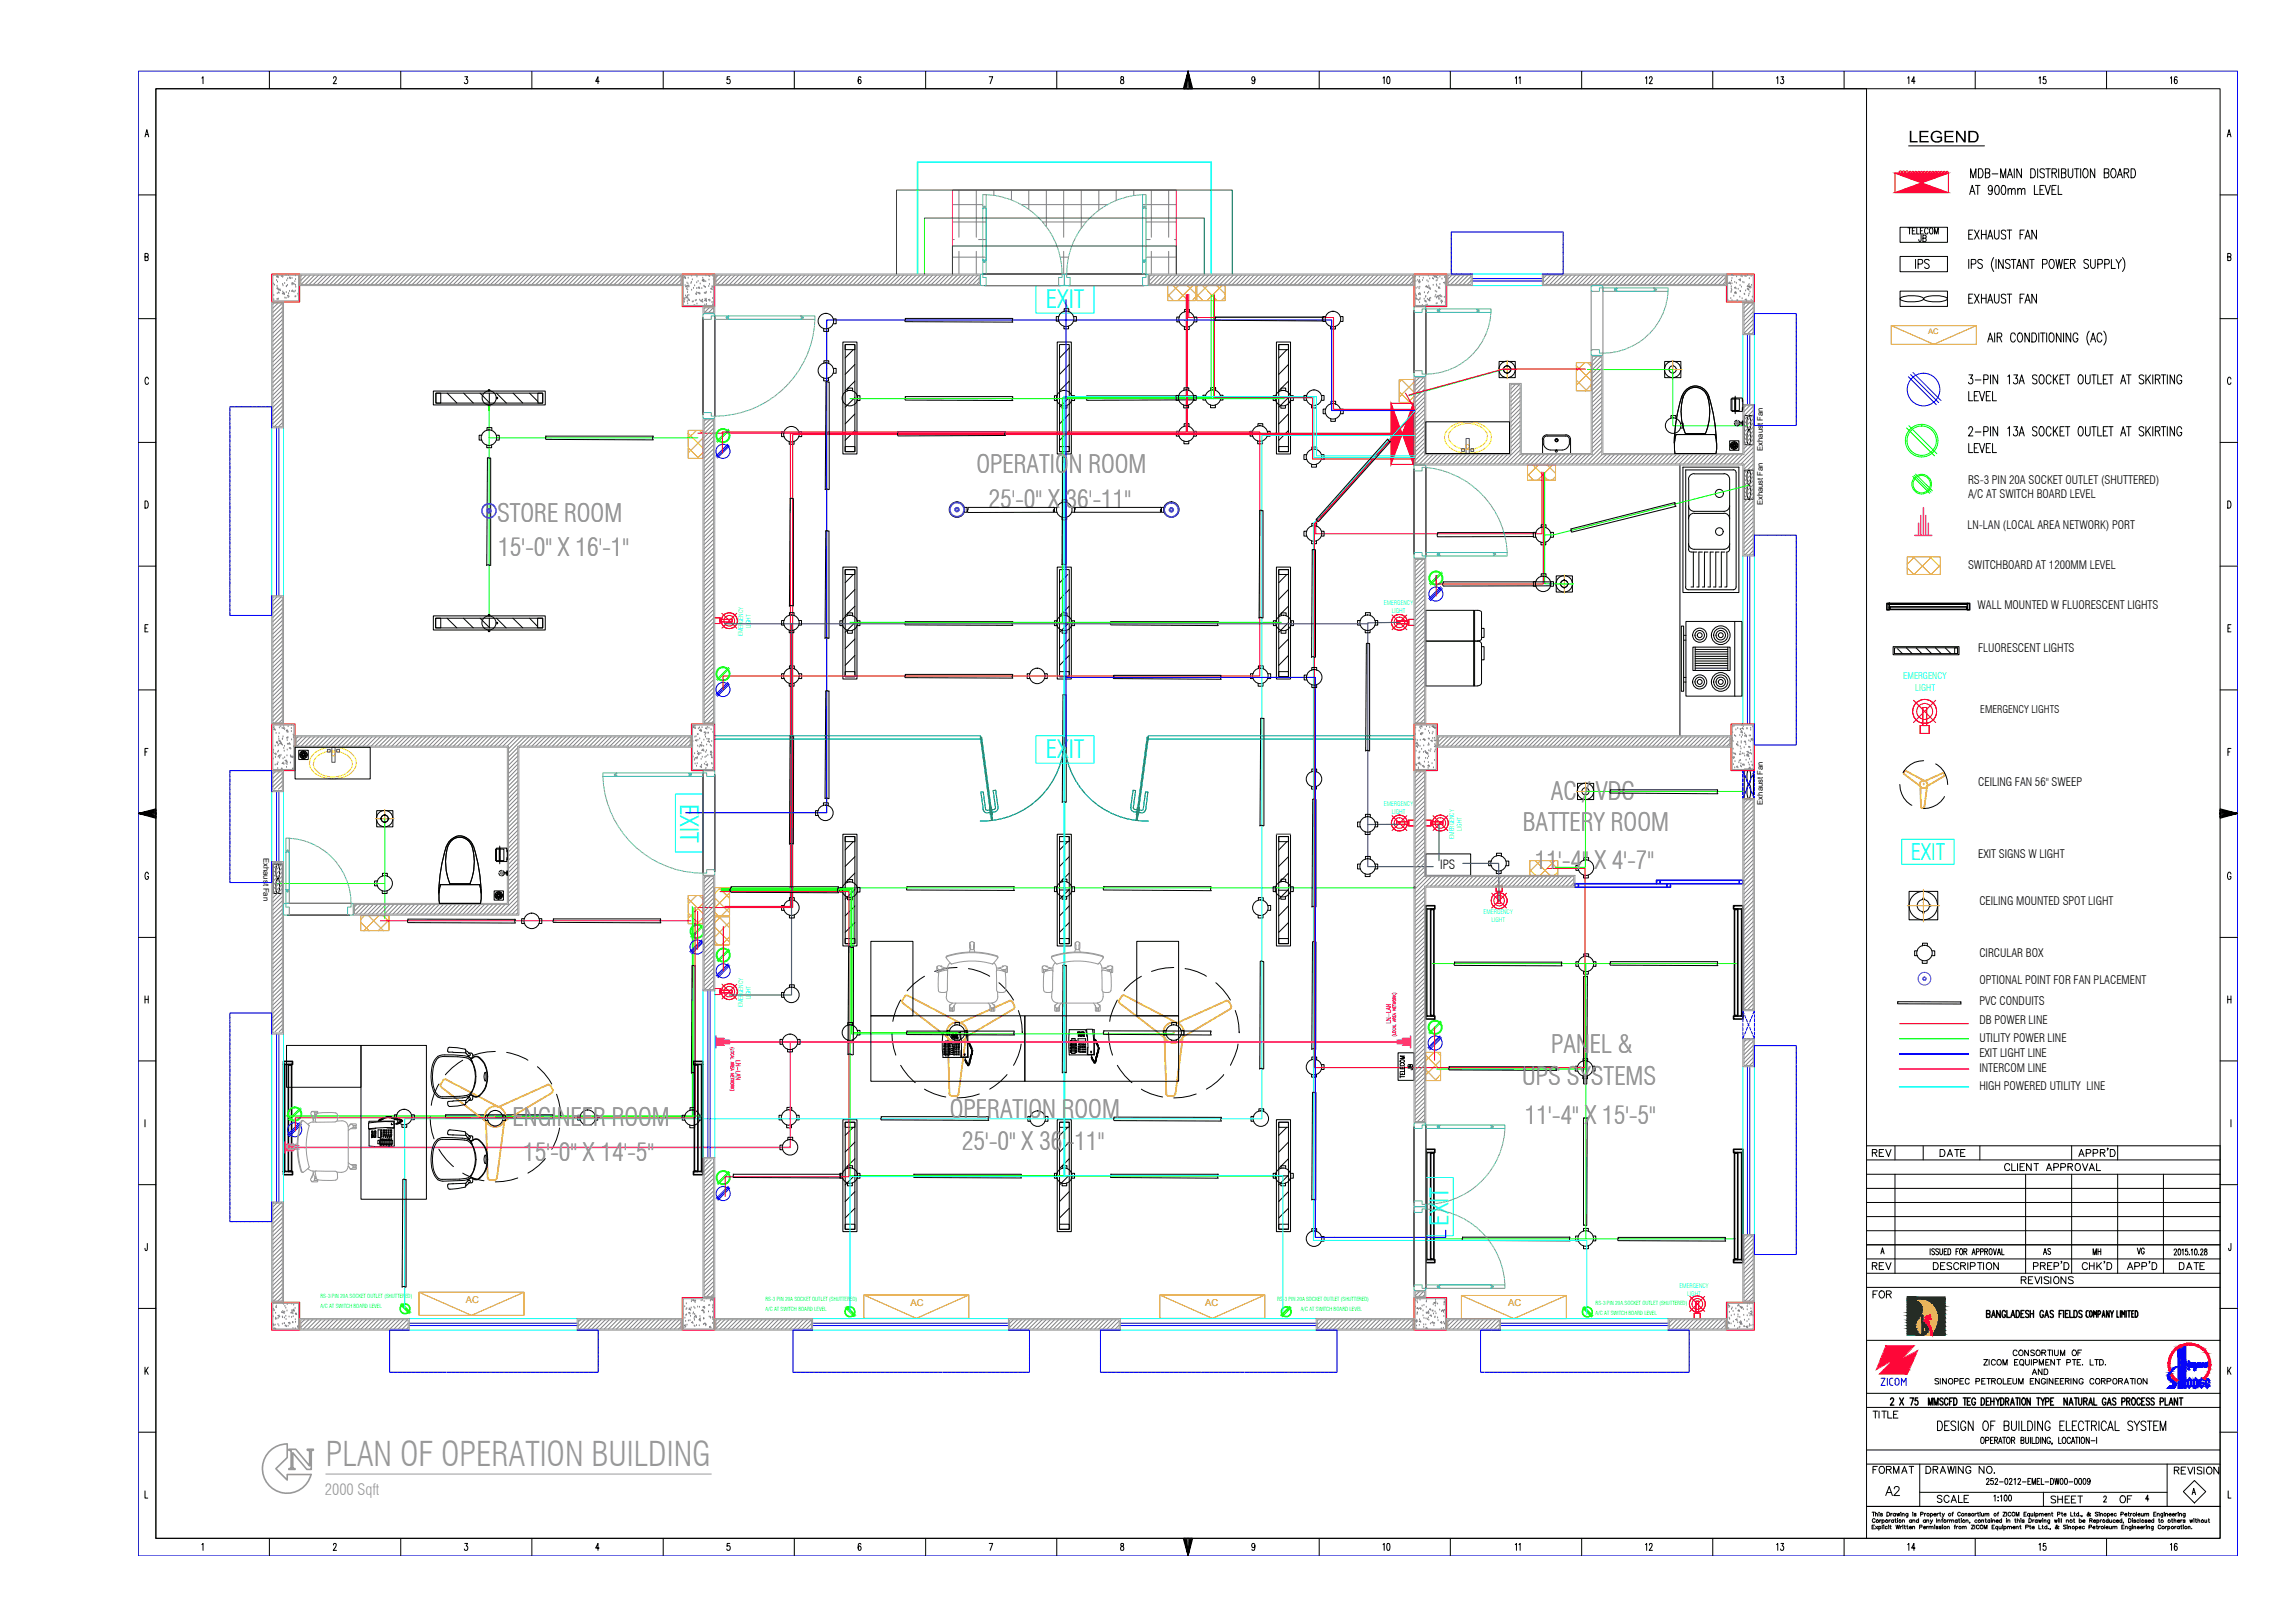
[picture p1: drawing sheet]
<svg xmlns="http://www.w3.org/2000/svg" width="420mm" height="297mm" viewBox="0 0 420 297" stroke-linecap="round" stroke-linejoin="round" font-family="sans-serif">
<defs><g id="words">
<text font-size="6.1" fill="#989898" x="59.6" y="268.3">PLAN OF OPERATION BUILDING</text>
<g font-size="4.6" fill="#0ff">
<text x="191.5" y="56.5">EXIT</text>
<text x="191.5" y="138.8">EXIT</text>
<text x="124.5" y="147.1" transform="rotate(90 124.5 147.1)">EXIT</text>
<text x="265.2" y="224.3" transform="rotate(-90 265.2 224.3)">EXIT</text>
</g>
<g font-size="4.6" fill="#989898">
<text x="178.8" y="86.6">OPERATION ROOM</text>
<text x="91" y="95.5">STORE ROOM</text>
<text x="181" y="93">25'-0&quot; X 36'-11&quot;</text>
<text x="91.2" y="101.7">15'-0&quot; X 16'-1&quot;</text>
<text x="283.9" y="146.3">AC / VDC</text>
<text x="278.8" y="152">BATTERY ROOM</text>
<text x="281" y="159">11'-4&quot; X 4'-7&quot;</text>
<text x="284" y="192.7">PANEL &amp;</text>
<text x="278.7" y="198.5">UPS SYSTEMS</text>
<text x="93.9" y="206">ENGINEER ROOM</text>
<text x="173.9" y="204.6">OPERATION ROOM</text>
<text x="279.2" y="205.7">11'-4&quot; X 15'-5&quot;</text>
<text x="95.8" y="212.4">15'-0&quot; X 14'-5&quot;</text>
<text x="176.1" y="210.5">25'-0&quot; X 36'-11&quot;</text>
</g>
<text font-size="4.1" fill="#0ff" x="349.8" y="157.4">EXIT</text>
<text font-size="2.8" fill="#989898" x="59.5" y="273.5">2000 Sqft</text>
<text font-size="2.3" x="263.7" y="159.1">IPS</text>
<g font-size="2.1">
<text x="360.3" y="88.6">RS-3 PIN 20A SOCKET OUTLET (SHUTTERED)</text>
<text x="360.3" y="91.1">A/C AT SWITCH BOARD LEVEL</text>
<text x="360.2" y="96.8">LN-LAN (LOCAL AREA NETWORK) PORT</text>
<text x="360.3" y="104.2">SWITCHBOARD AT 1200MM LEVEL</text>
<text x="362" y="111.5">WALL MOUNTED W FLUORESCENT LIGHTS</text>
<text x="362.2" y="119.4">FLUORESCENT LIGHTS</text>
<text x="362.2" y="143.8">CEILING FAN 56&quot; SWEEP</text>
<text x="362.2" y="157">EXIT SIGNS W LIGHT</text>
<text x="362.4" y="165.6">CEILING MOUNTED SPOT LIGHT</text>
<text x="362.4" y="175.1">CIRCULAR BOX</text>
<text x="362.4" y="183.9">PVC CONDUITS</text>
<text x="362.4" y="180">OPTIONAL POINT FOR FAN PLACEMENT</text>
<text x="362.4" y="187.5">DB POWER LINE</text>
<text x="362.4" y="190.7">UTILITY POWER LINE</text>
<text x="362.4" y="196.2">INTERCOM LINE</text>
<text x="362.4" y="193.5">EXIT LIGHT LINE</text>
<text x="362.4" y="199.5">HIGH POWERED UTILITY LINE</text>
</g>
<text font-size="1.9" x="362.5" y="130.5">EMERGENCY LIGHTS</text>
<g font-size="1.7" fill="#0ff">
<text x="348.4" y="124.3">EMERGENCY</text>
<text x="350.6" y="126.4">LIGHT</text>
</g>
<g font-size="1.7" fill="#b88a00">
<text x="85.3" y="238.4">AC</text>
<text x="166.7" y="239">AC</text>
<text x="220.6" y="239">AC</text>
<text x="276.1" y="239">AC</text>
</g>
<text font-size="1.4" fill="#b88a00" x="353" y="61.2">AC</text>
<g font-size="1.4">
<text x="322.8" y="82.5" transform="rotate(-90 322.8 82.5)">Exhaust Fan</text>
<text x="322.8" y="92.5" transform="rotate(-90 322.8 92.5)">Exhaust Fan</text>
<text x="322.8" y="147.3" transform="rotate(-90 322.8 147.3)">Exhaust Fan</text>
<text x="48.3" y="157" transform="rotate(90 48.3 157)">Exhaust Fan</text>
</g>
<g font-size="1.1" fill="#0ff">
<text x="253.4" y="110.8">EMERGENCY</text>
<text x="254.8" y="112.3">LIGHT</text>
<text x="136" y="116.4" transform="rotate(-90 136 116.4)">EMERGENCY</text>
<text x="137.5" y="115" transform="rotate(-90 137.5 115)">LIGHT</text>
<text x="253.4" y="147.6">EMERGENCY</text>
<text x="254.8" y="149">LIGHT</text>
<text x="266.2" y="153.5" transform="rotate(-90 266.2 153.5)">EMERGENCY</text>
<text x="267.6" y="152" transform="rotate(-90 267.6 152)">LIGHT</text>
<text x="271.6" y="167.3">EMERGENCY</text>
<text x="273.1" y="168.8">LIGHT</text>
<text x="136" y="184.3" transform="rotate(-90 136 184.3)">EMERGENCY</text>
<text x="137.5" y="182.9" transform="rotate(-90 137.5 182.9)">LIGHT</text>
<text x="307.5" y="235.7">EMERGENCY</text>
<text x="308.9" y="237.2">LIGHT</text>
</g>
<g font-size="1" fill="#0f0">
<text x="58.7" y="237.6">RS-3 PIN 20A SOCKET OUTLET (SHUTTERED)</text>
<text x="58.7" y="239.3">A/C AT SWITCH BOARD LEVEL</text>
<text x="140.1" y="238.1">RS-3 PIN 20A SOCKET OUTLET (SHUTTERED)</text>
<text x="140.1" y="239.8">A/C AT SWITCH BOARD LEVEL</text>
<text x="233.8" y="238.1">RS-3 PIN 20A SOCKET OUTLET (SHUTTERED)</text>
<text x="238.1" y="239.8">A/C AT SWITCH BOARD LEVEL</text>
<text x="292.1" y="238.9">RS-3 PIN 20A SOCKET OUTLET (SHUTTERED)</text>
<text x="292.1" y="240.7">A/C AT SWITCH BOARD LEVEL</text>
</g>
</g></defs>
<!-- layer: Layer 1 -->
<path d="M51.9 194.3h1.7v.5h-1.7zM51.9 194.8h.2v19.6h-.2zM52.8 194.9h.6v19.5h-.6zM52.9 194.8v.1M53.3 194.8v.1M51.9 214.4h1.7v.6h-1.7zM52.9 214.4h.1M53.3 214.4h.1" fill="none" stroke="#000" stroke-width=".3"/>
<path d="M59.6 269.8h70.6" fill="none" stroke="#989898" stroke-width=".18"/>
<g fill="none" stroke="#000" stroke-width=".18">
<path d="M128.7 58.2v17.6M130.9 57.8v18.4M179.9 50.2h14.5M180.3 52.3h13.8M195.3 50.2h14.5M195.6 52.3h13.9M258.9 56.8v11.4M261 56.5v12M258.9 85.8v15.6M261 85.5v16.3M128.7 141.5v18.3M130.9 141.8v17.7"/>
<path d="M52.3 165.3h12M52.6 167.5h11.4M167.3 214.9v.2M167.3 215.1v.4M167.3 214.9h19.6M186.9 214.9l.1 .7-19.7-.1M195.7 215.2h1.8M203.4 214.9v.2M203.4 215.1v.4M203.4 214.9h19.6M203.4 215.5l19.6 .1M223 215.1v.5"/>
<path d="M223 214.9v.2M258.9 206.2v13.9M261 205.9v14.5M258.9 221.6v13.8M261 221.3v14.5"/>
</g>
<g fill="none" stroke="#008ab8" stroke-width=".18">
<path d="M130.9 134.6h48.6v.7h-48.6M179.5 134.9h.2l2 15.2h-.2zM194.8 134.9a15 15 0 0 1-15.3 15.4M194.9 134.9a15 15 0 0 0 15.3 15.4M210 134.9h.2l-2 15.2h-.2zM258.9 134.6h-48.7v.7h48.7M181.1 147.8l.3 1.4zM181.2 148.2l-.5 .1-.3-.2-.4-3.2-.4 .1 .4 3.1a.8 .8 0 0 0 1.2 .6M181.4 147.7l.3 1.4zM181.6 148.2h.4l.2-.3-.4-3.2 .5-.1 .4 3.2a.73 .73 0 0 1-.6 .8l-.5 .1M208.2 148.2h-.5l-.2-.3 .4-3.2-.5-.1-.4 3.2a.89 .89 0 0 0 1.1 .9M208.2 147.7l-.2 1.4z"/>
<path d="M208.5 148.2l.5 .1 .3-.2 .4-3.2 .4 .1-.3 3.1a.86 .86 0 0 1-1.3 .6M208.5 147.8l-.2 1.4z"/>
</g>
<g fill="none" stroke="#00f" stroke-width=".18">
<path d="M319.1 141.5v-.5l.2 .6M319.1 141.7v.6M319.1 142.5v.6M319.1 143.3v.6M319.1 144.1v.6M319.1 144.9v.5M319.1 145.7v.5M319.3 145.6l-.2 .6h.5M319.4 141.9l.2 .5M319.6 144.8l-.2 .5M319.7 142.6l.2 .5M319.8 146.2h.6"/>
<path d="M319.9 144.1l-.2 .5M320 143.3l.2 .5M320.2 143.3l-.2 .5M320.3 144.1l.2 .5M320.5 142.6l-.2 .5M320.6 144.8l.2 .5M320.8 141.9l-.2 .5M320.9 145.6l.3 .6h-.6M321.2 141.7v.6M321.2 142.5v.6M321.2 143.3v.6M321.2 144.1v.6"/>
<path d="M321.2 144.9v.5M321.2 145.7v.5M321.2 141.5v-.5l-.3 .6"/>
</g>
<path d="M254.7 73.8l2 5.6h-2z" fill="#f00"/>
<path d="M254.7 73.8l2 5.6h-2z" fill="none" stroke="#f00" stroke-width=".18"/>
<path d="M258.7 73.8v5.6h-2z" fill="#f00"/>
<path d="M258.7 73.8v5.6h-2z" fill="none" stroke="#f00" stroke-width=".18"/>
<path d="M254.7 79.4h2l-2 5.6z" fill="#f00"/>
<path d="M254.7 79.4h2l-2 5.6z" fill="none" stroke="#f00" stroke-width=".18"/>
<path d="M256.7 79.4h2v5.6z" fill="#f00"/>
<g fill="none" stroke="#f00" stroke-width=".18">
<path d="M254.7 73.8h4v11.2h-4zM256.7 79.4h2v5.6zM258.7 75.5h.2M258.7 79.7l.3 .1 .1 .2-.3 .2M258.7 78.6h.3l.1 .2-.4 .3M258.7 77.4h.3l.1 .2-.1 .2h-.3M258.7 76.2l.3 .1 .1 .1-.1 .2-.3 .1M258.7 79.1l.3 .1 .1 .2-.1 .1-.3 .1M258.7 78h.3l.1 .2-.1 .2h-.3M258.7 76.8h.3l.1 .2-.1 .2h-.3M258.7 75.6l.3 .1 .1 .1-.1 .2-.3 .1M258.7 74.4l.3 .1 .1 .1-.1 .2-.3 .1"/>
<path d="M258.7 75h.2M258.8 75l.3 .2-.3 .2M258.7 85h.2M258.7 83.8h.2M258.7 82.6h.2M258.7 80.3h.2M258.7 84.4h.2M258.7 83.2h.2M258.7 82h.2M258.7 80.8h.2M258.7 81.4h.2M258.7 83.9l.3 .1 .1 .1-.3 .3"/>
<path d="M258.7 80.3l.3 .1 .1 .2-.3 .2M258.7 84.5h.2M258.7 83.3h.2M258.7 82.2h.2M258.7 82.7h.2M258.7 81.6h.2M258.7 81h.2M258.8 84.5l.3 .2-.3 .2M258.8 83.3l.3 .2-.3 .3M258.8 82.1l.3 .2-.3 .3M258.8 82.7l.3 .2-.3 .3M258.8 81.5l.3 .3-.3 .2"/>
<path d="M258.8 80.9l.3 .3-.3 .2"/>
</g>
<path d="M89.5 75.1v-.7v38.1M132 162.5h126.9M52.4 204.2h74.3M155.6 215.2h79.3" fill="none" stroke="#0f0" stroke-width=".18"/>
<g fill="none" stroke="#000" stroke-width=".18">
<path d="M28.5 16.2h313.2v265.3h-313.2zM28.5 16.2h377.9v265.3h-377.9zM37 14.3l.2-.3v1.3M49.3 13v3.2M61 14.3l.1-.1a.29 .29 0 0 1 .4-.1 .29 .29 0 0 1 0 .4l-.5 .8h.6M73.4 13v3.2M85.1 14h.5l-.3 .5a.36 .36 0 0 1 .3 .6 .36 .36 0 0 1-.6 0M97.4 13v3.2M109.7 14.9h-.6l.4-.9v1.3M121.4 13v3.2M133.6 14h-.5v.5a.39 .39 0 0 1 .6 .4 .39 .39 0 0 1-.6 .3v-.1M145.4 13v3.2"/>
<path d="M157.6 14.2l-.2-.2a.81 .81 0 0 0 0 1.3 .37 .37 0 0 0 .2-.4 .37 .37 0 0 0-.4-.3l-.1 .3M169.5 13v3.2M181.1 14h.6l-.4 1.3M193.5 13v3.2M205.2 14.1v.4a.47 .47 0 0 1 .5 .3 .47 .47 0 0 1-.2 .5h-.1a.46 .46 0 0 1-.2-.5 .46 .46 0 0 1 .5-.3v-.4zM217.5 13l.2 3.2h-.4l.2-3.2-.5 3.2h-.2l.7-3.2 .9 3.2h-1.8l.9-3.2 .6 3.2h-.2zM217.5 13v3.2M229.7 14.5l-.2 .3a.39 .39 0 0 1-.3-.4 .39 .39 0 0 1 .4-.3l.1 .4a.67 .67 0 0 1-.2 .8l-.3-.2M241.5 13v3.2M253.2 14.3l.2-.3v1.3M254 14.1h.3l.1 .2v.8l-.2 .2-.3-.2zM265.5 13v3.2"/>
<path d="M277.4 14.3l.2-.3v1.3M278.1 14.3l.2-.3v1.3M289.6 13v3.2M301.2 14.3l.3-.3v1.3M302 14.3v-.1a.29 .29 0 0 1 .4-.1 .29 .29 0 0 1 0 .4l-.5 .8h.6M313.6 13v3.2M325.2 14.3l.3-.3v1.3M326.1 14h.4l-.2 .5a.37 .37 0 0 1 .2 .5 .37 .37 0 0 1-.5 .2v-.1M337.6 13v3.2M349.3 14.3l.2-.3v1.3M350.6 14.9h-.6l.4-.9v1.3M361.6 13v3.2"/>
<path d="M373.3 14.3l.2-.3v1.3M374.5 14h-.4v.5a.38 .38 0 0 1 .5 .4 .38 .38 0 0 1-.5 .3l-.1-.1M385.7 13v3.2M397.3 14.3l.3-.3v1.3M398.6 14.2l-.3-.2a.81 .81 0 0 0 .1 1.3 .37 .37 0 0 0 .2-.4 .37 .37 0 0 0-.4-.3l-.1 .3M25.3 35.7h3.2M26.5 25l.4-1.3 .3 1.3M26.7 24.6h.4M406.4 35.7h3.3M407.8 25l.3-1.3 .3 1.3M407.9 24.6h.4M25.3 58.3h3.2"/>
<path d="M26.5 47h.6v-.5l-.6-.1v1.3h.6v-.4l-.2-.3M406.4 58.3h3.3M407.8 47h.5v-.5l-.5-.1v1.3h.5l.1-.4-.2-.3M27.2 69.4l-.2-.4a.79 .79 0 0 0-.2 1.3h.3l.1-.3M79.3 71.6h20.5v2.5h-20.5zM79.8 72h19.6v1.8h-19.6zM79.8 72h.9v1.8h-.9zM81.9 72l1.8 1.8M84.9 72l1.8 1.8M87.9 72l1.8 1.8M89.4 74.1v.3h.3v-.3M89.6 72v1.8"/>
<path d="M89.7 71.6v-.3h-.3v.3M90.8 72.8l.3-.1v.3h-.3M90.9 72l1.8 1.8M93.9 72l1.8 1.8M96.9 72l1.6 1.5M98.5 72h.9v1.8h-.9zM154.3 62.6h2.6v20.5h-2.6zM154.7 63.1h1.8v19.6h-1.8zM154.7 63.1h1.8v.9h-1.8zM156.2 64l-1.5 1.5M156.5 66.7l-1.8 1.8M156.5 69.8l-1.8 1.7"/>
<path d="M156.5 72.8l-1.8 1.7M156.5 75.8l-1.8 1.8M156.5 78.8l-1.8 1.8M165.7 72.8v.4M165.7 73.2l19.7 .1M185.4 72.8v.5M185.4 72.8v-.2h-19.7v.2M193.6 62.6h2.5v20.5h-2.5zM194 63.1h1.8v19.6h-1.8zM195.8 63.7l-1.8 1.8M195.8 66.7l-1.8 1.8M195.8 69.8l-1.8 1.7"/>
<path d="M195.8 72.8l-1.8 1.7M195.8 75.8l-1.8 1.8M195.8 78.8l-1.8 1.8M218.6 72.5v.2M218.6 72.7v.5l-19.6 .1M218.6 72.5h-19.6v.7M233.7 62.6h2.6v20.5h-2.6zM234.1 63.1h1.8v19.6h-1.8zM234.1 63.1h1.8v.9h-1.8zM235.6 64l-1.5 1.5M235.9 66.7l-1.8 1.8M235.9 69.8l-1.8 1.7"/>
<path d="M235.9 72.8l-1.8 1.7M235.9 75.8l-1.8 1.8M235.9 78.8l-1.8 1.8M274.4 66.2h3v2.9h-3zM304.8 66.2h2.9v2.9h-2.9zM305.6 67.6h-.1l.1 .1M306.2 67v-.2h.1v.2M306.2 68.3v.1l.1-.1M306.9 67.6h.1l-.1 .1M408.4 69.4l-.2-.4a.79 .79 0 0 0-.1 1.3h.2l.1-.3M25.3 81h3.2M26.5 91.7a.73 .73 0 0 1 .7 .5 .73 .73 0 0 1-.2 .8h-.5z"/>
<path d="M89.2 83.8h.4M89.2 83.8l-.1 19.7M89.6 83.8h.2v19.7M154.7 81.7h1.8v1h-1.8zM194 81.7h1.8v1h-1.8zM234.1 81.7h1.8v1h-1.8zM406.4 81h3.3M407.8 91.7a.73 .73 0 0 1 .7 .5 .73 .73 0 0 1-.2 .8h-.5zM25.3 103.6h3.2M26.5 115h.4M27.1 114.3h-.6v1.3h.6M79.3 112.7h20.5v2.6h-20.5z"/>
<path d="M79.8 113.1h19.6v1.8h-19.6zM79.8 113.1h.9v1.8h-.9zM81.8 113.1l1.9 1.8M84.8 113.1l1.9 1.8M87.9 113.1l1.8 1.8M89.4 115.3v.3h.3v-.3M89.4 112.8v-.3h.3v.3M89.6 113.1v1.8M89.6 103.4l-.5 .1M89.6 103.4h.2M90.8 113.9h.3v.3h-.3M90.9 113.1l1.8 1.8"/>
<path d="M93.9 113.1l1.8 1.8M96.9 113.1l1.5 1.6M98.4 113.1h1v1.8h-1zM154.3 103.8h2.6v20.5h-2.6zM154.7 104.3h1.8v19.6h-1.8zM154.7 104.3h1.8v.8h-1.8zM156.2 105.1l-1.5 1.6M156.5 107.9l-1.8 1.8M156.5 110.9l-1.8 1.8M156.5 113.9l-1.8 1.8M156.5 117l-1.8 1.7M156.5 120l-1.8 1.8"/>
<path d="M165.7 113.7v.2M165.7 114v.4l19.7 .1M165.7 113.8h19.7M185.4 114v.4M185.4 113.8v.1M193.6 103.8h2.5v20.5h-2.5zM194 104.3h1.8v19.6h-1.8zM195.5 105.1l-1.5 1.6M195.8 107.9l-1.8 1.8M195.8 110.9l-1.8 1.8M195.8 113.9l-1.8 1.8M195.8 117l-1.8 1.7"/>
<path d="M195.8 120l-1.8 1.8M203.4 113.7v.2M203.4 114v.3M203.4 113.8h19.6M203.4 114.4l19.6 .1M223 113.9v.6M223 113.8v.1M233.7 103.8h2.6v20.5h-2.6zM234.1 104.3h1.8v19.6h-1.8zM234.1 104.3h1.8v.8h-1.8zM235.6 105.1l-1.5 1.6M235.9 107.9l-1.8 1.8"/>
<path d="M235.9 110.9l-1.8 1.8M235.9 113.9l-1.8 1.8M235.9 117l-1.8 1.7M235.9 120l-1.8 1.8M284.9 105.4h3v3h-3zM406.4 103.6h3.3M407.9 115h.3M408.4 114.3h-.5v1.3h.5M25.3 126.3h3.2M26.5 137.6h.4M27.1 137h-.6v1.3M154.7 122.9h1.8v1h-1.8z"/>
<path d="M194 122.9h1.8v1h-1.8zM234.1 122.9h1.8v.9h-1.8zM406.4 126.3h3.3M407.9 137.6h.3M408.4 137h-.5v1.3M25.3 148.9l3.2 .6v-.2l-3.2-.4 3.2 .2v-.4l-3.2 .2 3.2-.5v-.2l-3.2 .7 3.2 .9v-1.8l-3.2 .9h3.2M26.1 148.9h1.6M27.2 160l-.2-.4a.79 .79 0 0 0-.2 1.3l.3-.1 .1-.4h-.2M154.3 152.7h2.6v20.4h-2.6zM154.7 153.1h1.8v19.6h-1.8zM154.7 153.1h1.8v.9h-1.8zM156.2 154l-1.5 1.6"/>
<path d="M156.5 156.8l-1.8 1.8M156.5 159.8l-1.8 1.8M193.6 152.7h2.5v20.4h-2.5zM194 153.1h1.8v19.6h-1.8zM194 153.1h1.8v.9h-1.8zM195.5 154l-1.5 1.6M195.8 156.8l-1.8 1.8M195.8 159.8l-1.8 1.8M233.7 152.7h2.6v20.4h-2.6zM234.1 153.1h1.8v19.6h-1.8zM234.1 153.1h1.8v.9h-1.8zM235.6 154l-1.5 1.6"/>
<path d="M235.9 156.8l-1.8 1.8M235.9 159.8l-1.8 1.8M288.8 143.4h3v2.9h-3zM406.4 148.9h3.3l-3.3-.9v1.8l3.3-.9-3.3-.7v.2l3.3 .5-3.3-.2v.4l3.3-.2-3.3 .4v.2l3.3-.6M407.2 148.9h1.7M408.4 160l-.2-.4a.79 .79 0 0 0-.1 1.3l.3-.1v-.4h-.2M25.3 171.6h3.2M154.7 171.8h1.8v.9h-1.8zM156.5 162.8l-1.8 1.8M156.5 165.8l-1.8 1.8M156.5 168.9l-1.8 1.7M166 162.3v.2"/>
<path d="M166 162.5v.4l19.7 .1M166 162.3h19.7M169.3 178.7a11.6 11.6 0 0 0-3.2 2.6M175.2 177.1l-1.4 .1-2.7 .6M177.3 177.3a10.2 10.2 0 0 1 3.9 1.4M182.9 179.9a11.6 11.6 0 0 1 2.6 3.1M185.6 162.3v.2M185.7 162.5v.4M194 162.9h1.8M194 171.8h1.8v.9h-1.8zM195.8 162.8l-1.8 1.8M195.8 165.8l-1.8 1.8"/>
<path d="M195.8 168.9l-1.8 1.7M202 162.3v.1M202.1 162.5v.4l19.6 .1M202.1 162.3h19.6M209 178.7a10.1 10.1 0 0 0-3.2 2.6M214.9 177.1l-1.5 .1-2.6 .6M217 177.3a9.5 9.5 0 0 1 3.9 1.4M221.7 162.3v.2M221.7 162.5v.5M222.6 179.9a11.6 11.6 0 0 1 2.7 3.1M234 162.9h1.8M234.1 171.8h1.8v.9h-1.8z"/>
<path d="M235.9 162.8l-1.8 1.8M235.9 165.8l-1.8 1.8M235.9 168.9l-1.8 1.7M290.1 178.7h-.2v19.7M290.6 178.7h-.5M290.6 178.7l-.1 19.7M406.4 171.6h3.3M25.3 194.2h3.2M26.5 182.3v1.3M26.5 182.9h.6M27.1 182.3v1.3M80.4 198.4a10.2 10.2 0 0 0-1.4 3.9"/>
<path d="M84.7 194a11.6 11.6 0 0 0-3.2 2.7M90.7 192.4l-1.5 .1-2.6 .7M92.8 192.6a11.2 11.2 0 0 1 3.8 1.4M98.4 195.2a10.7 10.7 0 0 1 2.6 3.2M163.3 189l.1 1.4 .6 2.7M164.9 183a11.2 11.2 0 0 0-1.4 3.9M164.9 195a11.6 11.6 0 0 0 2.7 3.1M169.3 199.3a11.2 11.2 0 0 0 3.8 1.5M184.4 196.7a11.6 11.6 0 0 1-3.2 2.6M186.4 184.9l.4 1.2 .4 2.9M186.9 191.1a10.2 10.2 0 0 1-1.4 3.9M187.2 189h.1"/>
<path d="M202.9 189l.1 1.4 .7 2.7M204.6 183a12.5 12.5 0 0 0-1.4 3.9M204.6 195a11.6 11.6 0 0 0 2.6 3.1M209 199.3a10.4 10.4 0 0 0 3.9 1.5M224 196.7a10 10 0 0 1-3.1 2.6M226.1 184.9l.4 1.2 .4 2.9M226.7 191.1a12.5 12.5 0 0 1-1.4 3.9M226.9 189h.1M289.9 198.3h.2M290.1 198.3h.4M406.4 194.2h3.3M407.8 182.9h.6"/>
<path d="M407.8 182.3v1.3M408.4 182.3v1.3M25.3 216.8h3.2M26.5 204.9v1.3M78.7 204.4l.4 2.8 .4 1.2M80.4 210.3a11.6 11.6 0 0 0 2.6 3.2M81.6 204v.2M81.6 204h19.6M84.7 214.7a10.2 10.2 0 0 0 3.9 1.4M94.8 215.6l-2.7 .6-1.4 .1M99.8 212a10.1 10.1 0 0 1-3.2 2.7M101.2 204.2v.5l-19.6-.1v-.3"/>
<path d="M101.2 204v.2M101.9 200.3l.7 2.6 .1 1.5M102.4 206.4a11.2 11.2 0 0 1-1.4 3.9M102.7 204.4h.1M154.3 204.9h2.6v20.5h-2.6zM154.7 205.4h1.8v19.6h-1.8zM154.7 205.4h1.8v.9h-1.8zM156.2 206.3l-1.5 1.5M156.5 209l-1.8 1.8M156.5 212.1l-1.8 1.8M156.5 215.1l-1.8 1.8M156.5 218.1l-1.8 1.8"/>
<path d="M179.3 200.2l-2.6 .7h-1.5M193.6 204.9h2.5v20.5h-2.5zM194 215.2h1.8M194 205.4h1.8v19.6h-1.8zM194 205.4h1.8v.9h-1.8zM195.5 206.3l-1.5 1.5M195.8 209l-1.8 1.8M195.8 212.1l-1.8 1.8M195.8 215.1l-1.8 1.8M195.8 218.1l-1.8 1.8M219 200.2l-2.6 .7h-1.5M233.7 204.9h2.6v20.5h-2.6z"/>
<path d="M234 215.2h1.8M234.1 205.4h1.8v19.6h-1.8zM234.1 205.4h1.8v.9h-1.8zM235.6 206.3l-1.5 1.5M235.9 209l-1.8 1.8M235.9 212.1l-1.8 1.8M235.9 215.1l-1.8 1.8M235.9 218.1l-1.8 1.8M290.1 204.6h-.2v19.7M290.6 204.6h-.5M290.6 204.6l-.1 19.7M341.7 209.7h64.7v71.8h-64.7"/>
<path d="M341.7 217.5h64.7M341.7 214.9h64.7M341.7 212.3h64.7M342.8 211l.7-.1 .1-.4-.8-.1v1.3M343.2 211l.4 .7M344 211h.6M344.8 210.4h-.8v1.3h.8M345.2 210.4l.5 1.3 .5-1.3M346.9 209.7v2.6M346.9 214.9v18.1M352.1 209.7v2.6M355.2 210.4h.4a.68 .68 0 0 1 .5 .6 .68 .68 0 0 1-.5 .7h-.4z"/>
<path d="M356.5 211.7l.5-1.3 .5 1.3M356.7 211.2h.6M357.8 210.4h.9M358.3 210.4v1.3M358.9 211h.6M359.8 210.4h-.9v1.3h.9M362.5 209.7v2.6M367.9 213.3a.48 .48 0 0 0-.5-.3 .48 .48 0 0 0-.4 .4v.4a.48 .48 0 0 0 .4 .4 .48 .48 0 0 0 .5-.3M368.3 213v1.2h.7M369.4 213v1.2M369.8 213.6h.5M370.6 213h-.8v1.2h.8"/>
<path d="M370.8 214.9v18.1M371.9 213v1.2l-.9-1.2v1.2M372.4 213h.8M372.8 213v1.2M374.7 214.2l.4-1.2 .5 1.2M374.8 213.8h.7M376 213.6l.8-.1v-.4l-.8-.1v1.2M377.3 213.6h.7l.2-.2-.2-.4h-.7v1.2M378.6 213.6l.7-.1 .1-.4-.8-.1v1.2M379 213.6l.4 .6M379.3 209.7v2.6M379.3 214.9v18.1"/>
<path d="M380.1 213h.1a.63 .63 0 0 1 .7 .7 .63 .63 0 0 1-.8 .5l-.2-.4v-.5zM380.6 211.7l.4-1.3 .6 1.3M380.7 211.2h.6M381.3 213l.4 1.2 .5-1.2M381.9 211.1l.8-.1 .1-.4-.1-.2h-.8v1.3M382.5 214.2l.4-1.2 .6 1.2M382.7 213.8h.6M383.2 211.1l.8-.1v-.6h-.8v1.3M383.8 213v1.2h.8M384.5 211l.7-.1 .1-.4-.8-.1v1.3M384.9 211l.5 .7M385.9 210.2h-.1h.1l-.1 .3"/>
<path d="M386.3 210.4h.5a.68 .68 0 0 1 .4 .6 .68 .68 0 0 1-.4 .7h-.5zM387.7 209.7v2.6M387.7 214.9v18.1M396.1 214.9v18.1M406.4 216.8h3.3M408.4 204.9v1.3M25.3 239.5h3.2M27 227.6l-.1 1.2h-.3l-.1-.3M154.7 224.1h1.8v.9h-1.8zM156.5 221.1l-1.8 1.8M194 224.1h1.8v.9h-1.8zM195.8 221.1l-1.8 1.8"/>
<path d="M234.1 224.1h1.8v.8h-1.8zM235.9 221.1l-1.8 1.8M289.9 224.2h.2M290.1 224.2h.4M341.7 235.6h64.7M341.7 233h64.7M341.7 230.4h64.7M341.7 227.8h64.7M341.7 225.2h64.7M341.7 222.7h64.7M341.7 220.1h64.7M342.8 231.7l.7-.1 .1-.4-.8-.1v1.3"/>
<path d="M342.9 236.9h.5M343.2 231.7l.4 .7M343.7 236.2h-.8v1.4M344 231.7h.6M344.1 236.4a.6 .6 0 0 1 .9 .1 .6 .6 0 0 1-.1 .8 .6 .6 0 0 1-.9 0 .6 .6 0 0 1 .1-.9zM344.8 231.1h-.8v1.3h.8M345.2 231.1l.5 1.3 .5-1.3M345.4 236.9l.7-.1 .1-.3-.3-.3h-.5v1.4M345.8 236.9l.4 .7M354 231.1h.4a.68 .68 0 0 1 .5 .6 .68 .68 0 0 1-.5 .7h-.4zM355.3 231.7h.5M356.1 231.1h-.8v1.3h.8"/>
<path d="M357.3 231.3l-.3-.2-.6 .2 .1 .2 .7 .3 .1 .2v.2l-.3 .2-.6-.2M358.6 231.4a.48 .48 0 0 0-.5-.3 .48 .48 0 0 0-.4 .4v.4a.48 .48 0 0 0 .4 .5 .48 .48 0 0 0 .5-.3M358.9 231.7l.8-.1 .1-.3-.1-.2h-.8v1.3M359.4 231.7l.4 .7M360.3 231.1v1.3M360.7 231.8l.8-.1 .1-.2-.1-.4h-.8v1.3M362 231.1h.9M362.5 231.1v1.3M363.1 231.1v1.3M363.8 231.3l.2-.2a.62 .62 0 0 1 .6 .7 .62 .62 0 0 1-.7 .5l-.3-.4zM365.8 231.1v1.3l-.8-1.3v1.3M370 234.3l.8-.1 .1-.3-.1-.2h-.8v1.2"/>
<path d="M370.5 234.3l.4 .6M371.4 234.3h.5M372.2 233.7h-.8v1.2h.8M372.3 231.8l.8-.2v-.4l-.8-.1v1.3M372.5 233.7l.5 1.2 .5-1.2M373.6 231.7l.7-.1 .1-.3-.1-.2h-.7v1.3M373.8 233.7v1.2M374 231.7l.4 .7M374.9 231.7h.5M375.1 233.8l-.3-.1-.6 .1 .2 .4 .6 .2 .1 .2-.1 .3h-.2l-.6-.1M375.5 233.7v1.2M375.7 231.1h-.8v1.3h.8"/>
<path d="M376 231.8l.9-.2v-.4l-.9-.1v1.3M376.1 233.8a.53 .53 0 0 1 .7 0 .53 .53 0 0 1 .1 .7 .49 .49 0 0 1-.4 .5 .49 .49 0 0 1-.5-.5zM377.4 230.9h-.1h.1l-.1 .3M377.9 231.1h.4a.68 .68 0 0 1 .5 .6 .68 .68 0 0 1-.5 .7h-.4zM378.2 233.7v1.2l-.9-1.2v1.2M379.6 233.8l-.4-.1-.5 .1 .1 .4 .6 .2 .2 .2-.2 .3h-.2l-.5-.1M382.1 231.4a.48 .48 0 0 0-.5-.3 .48 .48 0 0 0-.4 .4v.4a.48 .48 0 0 0 .4 .5 .48 .48 0 0 0 .5-.3M382.5 231.7h.9M382.5 231.1v1.3M383.4 231.1v1.3M383.9 231.1v1.3M384.2 231.6l.5 .8"/>
<path d="M384.7 231.1l-.8 .8M385.3 230.9h-.1h.1l-.1 .3M385.7 231.1h.5a.68 .68 0 0 1 .4 .6 .68 .68 0 0 1-.4 .7h-.5zM389.5 232.4l.5-1.3 .5 1.3M389.7 231.9h.6M390.8 231.8l.8-.1 .1-.2-.1-.4h-.8v1.3M392.1 231.8l.8-.1v-.6h-.8v1.3M393.6 230.9h-.2h.2l-.2 .3M394 231.1h.4a.68 .68 0 0 1 .5 .6 .68 .68 0 0 1-.5 .7h-.4zM399 231.1h.4a.68 .68 0 0 1 .5 .6 .68 .68 0 0 1-.5 .7h-.4zM400.3 232.4l.5-1.3 .5 1.3M400.5 231.9h.6"/>
<path d="M401.7 231.1h.8M402.1 231.1v1.3M402.8 231.7h.5M403.6 231.1h-.8v1.3h.8M406.4 239.5h3.3M408.4 227.6v1.2h-.3l-.1-.3M26.5 250.2v1.3M26.8 250.8l.3 .7M27.1 250.2l-.6 .9M341.7 257.6h64.7M341.7 255h64.7M341.7 245.3h64.7"/>
<path d="M342.9 258.3h.8M343.3 258.3v1.2M344 258.3v1.2M344.5 258.3h.9M344.9 258.3v1.2M345.6 258.3v1.2h.8M346.7 258.9h.5M347.5 258.3h-.8v1.2h.8M354.9 252.4l-.2-.1-.5 .1 .1 .3 .5 .1 .1 .2v.2l-.2 .1-.5-.1M355.2 252.3v1M356.3 252.3v1l-.7-1v1M356.9 252.3h.1a.48 .48 0 0 1 .5 .6 .48 .48 0 0 1-.7 .3l-.1-.5z"/>
<path d="M357.8 252.8h.6v-.4l-.6-.1v1M358.8 252.8h.4M359.5 252.3h-.7v1h.7M360.5 252.5a.37 .37 0 0 0-.4-.2 .37 .37 0 0 0-.3 .4v.2a.37 .37 0 0 0 .3 .4 .37 .37 0 0 0 .4-.2M361.7 252.8h.6l.1-.4-.7-.1v1M362.8 252.8h.4M363.2 248.8h.7l-.7 1h.7M363.4 252.3h-.6v1h.6M363.7 252.3h.7M364.1 252.3v1M364.2 248.8v1M364.6 252.8l.6-.1 .1-.3-.7-.1v1"/>
<path d="M365 252.8l.3 .5M365.3 249.1a.37 .37 0 0 0-.4-.3 .37 .37 0 0 0-.3 .4v.3a.37 .37 0 0 0 .3 .3 .37 .37 0 0 0 .4-.2M365.7 252.4a.47 .47 0 0 1 .8 .4 .47 .47 0 0 1-.8 .4zM366.7 249.8v-1l.4 1 .4-1v1M366.7 252.3v1h.6M367.6 252.8h.4M368.2 252.3h-.6v1h.6M368.5 252.3l.1 .9 .2 .1 .3-.1 .1-.9M368.8 249.3h.4M369.3 247.3a.37 .37 0 0 0-.4-.2 .37 .37 0 0 0-.3 .4v.2a.38 .38 0 0 0 .2 .4 .38 .38 0 0 0 .5-.2M369.4 248.8h-.6v1h.6M369.6 253.3v-1l.4 1 .4-1v1"/>
<path d="M370.2 249.7l.3 .3M370.8 248.8v.7l.3 .3 .4-.1v-.9M371.4 247.1v1l-.7-1v1M371.7 252.8h.4M371.9 248.8v1M372.1 251.6l.4-1 .4 1M372.2 251.2h.5M372.3 249.4l.6-.1 .1-.3-.3-.2h-.4v1M372.4 252.3h-.7v1h.7M372.5 247.3l-.3-.2h-.3l-.1 .3 .6 .3 .1 .3-.3 .1-.4-.1M373.3 249.8v-1l.4 1 .4-1v1M373.3 252.3v1l-.6-1v1"/>
<path d="M373.8 247.6l.7-.1v-.3l-.7-.1v1M373.8 250.6v1l-.6-1v1M374.2 247.6l.3 .5M374.2 250.6h.4a.54 .54 0 0 1 .3 .5 .54 .54 0 0 1-.3 .5h-.4zM374.5 252.5a.39 .39 0 0 0-.5-.2 .39 .39 0 0 0-.3 .4v.2a.38 .38 0 0 0 .4 .4 .38 .38 0 0 0 .4-.4h-.3M374.5 249.3h.4M374.8 252.3v1M374.9 247.1h.6M375.2 248.8h-.7v1h.7M375.2 247.1v1M375.8 247.1v1M375.8 252.3v1l-.6-1v1"/>
<path d="M376.1 247.1l.1 .9 .2 .1 .4-.1v-.9M376.1 248.8v1l-.6-1v1M376.3 252.8h.3M376.6 248.8h.6M376.9 248.8v1M376.9 252.3h-.6v1h.6M377.2 252.8h.4M377.2 248.1v-1l.4 1 .4-1v1M377.8 252.3h-.6v1h.6M378.1 252.8l.6-.1 .1-.3-.7-.1v1M378.4 249.4l.6-.1v-.4l-.6-.1v1M378.5 252.8l.3 .5"/>
<path d="M379.1 252.3v1M379.4 248.8h.7M379.7 248.8v1M380.2 252.3v1l-.6-1v1M380.3 249.3h.4M380.4 247.6h.4M380.9 248.8h-.6v1h.6M381.1 247.1h-.7v1M381.3 249.8h.1M381.4 252.5a.39 .39 0 0 0-.5-.2 .39 .39 0 0 0-.3 .4v.2a.38 .38 0 0 0 .4 .4 .38 .38 0 0 0 .4-.4h-.3M382.7 248.8v1h.5M383.3 252.5a.37 .37 0 0 0-.4-.2 .37 .37 0 0 0-.3 .4v.2a.37 .37 0 0 0 .3 .4 .37 .37 0 0 0 .4-.2"/>
<path d="M383.5 248.8h.7M383.8 248.8v1M383.8 252.3h.1a.48 .48 0 0 1 .6 .6 .48 .48 0 0 1-.7 .3l-.2-.5zM384.4 248.8h.3a.54 .54 0 0 1 .4 .5 .54 .54 0 0 1-.4 .5h-.3zM384.7 252.8l.6-.1 .1-.3-.7-.1v1M385.1 252.8l.3 .5M385.4 249.8h.1M385.7 252.8h.6l.2-.3-.3-.2h-.5v1M387 252.3h.1a.49 .49 0 0 1 .5 .6 .49 .49 0 0 1-.6 .4l-.2-.4zM387.9 252.8l.6-.1 .1-.2-.3-.2h-.4v1M388.2 252.8l.4 .5M388.9 253.3l.4-1 .4 1"/>
<path d="M389 253h.6M390 252.3h.7M390.4 252.3v1M390.9 252.3v1M391.4 252.4l.2-.1a.49 .49 0 0 1 .5 .6 .49 .49 0 0 1-.6 .4l-.2-.4zM393.1 252.3v1l-.8-1v1M407.8 250.2v1.3M408.1 250.8l.3 .7M408.4 250.2l-.6 .9M25.3 262.1h3.2M26.5 272.9v1.3h.6M341.7 275.7h64.7"/>
<path d="M341.7 268h64.7M341.7 265.4h64.7M342.9 269h.5M343.7 268.4h-.8v1.2M344.1 268.5a.58 .58 0 0 1 .9 .5 .58 .58 0 0 1-.9 .5l-.1-.4zM345.2 273.7l.7-1.6 .6 1.6M345.4 269l.7-.1 .1-.3-.1-.2h-.7v1.2M345.5 273.2h.7M345.8 269l.4 .6M346.7 269.6v-1.2l.5 1.2 .4-1.2v1.2M346.8 272.5v-.3a.52 .52 0 0 1 .8 0v.5l-.9 1h1.1M348.2 269.6l.5-1.2 .4 1.2"/>
<path d="M348.3 269.2h.7M349.5 268.4h.9M349.9 268.4v1.2M351.5 273.1h45.3M351.5 268v7.7M352.6 268.4h.5a.68 .68 0 0 1 .4 .6 .68 .68 0 0 1-.4 .6h-.5zM353.9 269l.7-.1 .1-.4-.8-.1v1.2M354.3 269l.5 .6M355.2 269.6l.5-1.2 .5 1.2M355.4 269.2h.6M355.5 273.9a.47 .47 0 0 0-.4-.3 .47 .47 0 0 0-.4 .4l.1 .2 .7 .3v.3a.51 .51 0 0 1-.8 0M356.6 268.4l.3 1.2 .3-1.2 .3 1.2 .3-1.2"/>
<path d="M356.8 274a.48 .48 0 0 0-.5-.3 .48 .48 0 0 0-.4 .5 .54 .54 0 0 0 .2 .7 .54 .54 0 0 0 .7-.1v-.2M357.2 275l.5-1.3 .5 1.3M357.4 274.6h.6M358.1 268.4v1.2M358.6 273.7v1.3h.7M359.4 268.4v1.2l-.9-1.2v1.2M359.6 274.3h.5M360.4 273.7h-.8v1.3h.8M360.8 268.7a.48 .48 0 0 0-.5-.3 .48 .48 0 0 0-.4 .4 .53 .53 0 0 0 .2 .8 .53 .53 0 0 0 .7-.2v-.3h-.3M363.2 268.4v1.2l-.9-1.2v1.2M363.9 268.4a.62 .62 0 0 1 .8 .6 .62 .62 0 0 1-.8 .6l-.2-.5v-.3zM365.1 269.5l-.1 .1h.2"/>
<path d="M374.1 273.1v2.6M376.3 274l-.3-.2-.5 .2v.2l.8 .5-.1 .3-.4 .1-.3-.2M376.7 273.8v1.3M376.7 274.4h.9M377.6 273.8v1.3M378.1 274.4h.4M378.9 273.8h-.8v1.3h.8M379.2 274.4h.5M380 273.8h-.8v1.3h.8M380.4 273.8h.9M380.8 273.8v1.3M388.4 273.8h.1a.63 .63 0 0 1 .7 .6 .63 .63 0 0 1-.8 .6l-.3-.4v-.4z"/>
<path d="M389.5 274.3h.5M390.3 273.8h-.8v1.2M396.8 268v7.7M398.1 269.1h.7l.1-.5-.8-.1v1.3M398.5 269.1l.4 .7M399.3 269.1h.5M399.7 273l2-2 2.1 2-2.1 2.1zM400.1 268.5h-.8v1.3h.8M400.5 268.5l.5 1.3 .5-1.3M401.7 268.5v1.3M403.1 268.7l-.3-.2h-.5v.4l.7 .3 .1 .4-.3 .2-.5-.1v-.1M403.5 268.5v1.3"/>
<path d="M404.1 268.7l.2-.2a.63 .63 0 0 1 .7 .7 .63 .63 0 0 1-.8 .5l-.3-.4zM406.2 268.5v1.3l-.9-1.3v1.3M406.4 262.1h3.3M407.9 272.9v1.3h.5M37 282.7l.2-.2v1.2M49.3 281.5v3.3M61 282.8l.2-.3h.3l.1 .2-.2 .5-.4 .5h.6M73.4 281.5v3.3M85.1 282.5h.5l-.3 .4a.38 .38 0 0 1 .3 .6 .38 .38 0 0 1-.6 .1v-.1M97.4 281.5v3.3M109.7 283.3h-.6l.4-.8v1.2M121.4 281.5v3.3"/>
<path d="M133.6 282.5h-.5v.5a.39 .39 0 0 1 .6 0 .39 .39 0 0 1-.1 .6l-.3 .1-.2-.2M145.4 281.5v3.3M157.6 282.6l-.2-.1a.81 .81 0 0 0 0 1.2 .43 .43 0 0 0 .3-.4 .43 .43 0 0 0-.3-.4l-.3 .4M169.5 281.5v3.3M181.1 282.5h.6l-.4 1.2M193.5 281.5v3.3M205.2 282.5v.4a.43 .43 0 0 1 .5 .4 .43 .43 0 0 1-.3 .4 .46 .46 0 0 1-.2-.5 .46 .46 0 0 1 .5-.3v-.4zM216.6 281.5h1.8l-.9 3.3-.7-3.3h.2l.5 3.3-.2-3.3h.4l-.2 3.3 .4-3.3h.2l-.6 3.3zM217.5 281.5v3.3M229.7 282.9l-.1 .3a.33 .33 0 0 1-.5-.4 .33 .33 0 0 1 .6-.2v.3a.61 .61 0 0 1-.3 .8l-.2-.1M241.5 281.5v3.3M253.2 282.7l.2-.2v1.2"/>
<path d="M254 282.5h.3l.1 .2v.8l-.2 .2h-.2l-.1-.2zM265.5 281.5v3.3M277.4 282.7l.2-.2v1.2M278.1 282.7l.2-.2v1.2M289.6 281.5v3.3M301.2 282.7l.3-.2v1.2M302 282.8l.1-.3h.3l.1 .2-.2 .5-.4 .5h.6M313.6 281.5v3.3M325.2 282.7l.3-.2v1.2M326.1 282.5h.4l-.2 .4a.4 .4 0 0 1 .2 .5 .4 .4 0 0 1-.4 .3l-.1-.2M337.6 281.5v3.3M349.3 282.7l.2-.2v1.2"/>
<path d="M350.6 283.3h-.6l.4-.8v1.2M361.6 281.5v3.3M373.3 282.7l.2-.2v1.2M374.5 282.5h-.4v.5v-.1a.4 .4 0 0 1 .5 .4 .4 .4 0 0 1-.5 .4l-.1-.2M385.7 281.5v3.3M397.3 282.7l.3-.2v1.2M398.6 282.6l-.3-.1a.81 .81 0 0 0 .1 1.2 .43 .43 0 0 0 .2-.4 .43 .43 0 0 0-.3-.4l-.2 .4"/>
<circle cx="89.6" cy="72.8" r="1.29"/>
<circle cx="275.9" cy="67.6" r="1.5"/>
<circle cx="275.9" cy="67.6" r=".66"/>
<circle cx="306.2" cy="67.6" r="1.5"/>
<circle cx="306.2" cy="67.6" r=".66"/>
<circle cx="89.5" cy="114" r="1.29"/>
<circle cx="286.4" cy="106.9" r="1.5"/>
<circle cx="286.4" cy="106.9" r=".66"/>
<circle cx="290.3" cy="144.8" r=".66"/>
<circle cx="290.3" cy="144.8" r="1.5"/>
<circle cx="366" cy="249.3" r=".48"/>
<circle cx="370" cy="247.6" r=".49"/>
<circle cx="370.1" cy="249.3" r=".48"/>
<circle cx="373.1" cy="247.6" r=".48"/>
<circle cx="379.7" cy="247.6" r=".48"/>
</g>
<path d="M233.7 152.7h2.6M155.6 215.2h79.3" fill="none" stroke="#989898" stroke-width=".18"/>
<g fill="none" stroke="#dda500" stroke-width=".3">
<path d="M80.7 198.4l-.1 .4 .2 .1M80.8 199l8.2 6.3 .3 10.2 .2 .4h.2M81.1 197.7l.2-.1h.4l9.6 5 9-4.1M81.2 197.7l-.5 .7M100.2 198.5h.4l.2 .2M100.8 198.7l.4 .8M101.2 199.4v.2l-.2 .4M165.4 183.6l8.1 6.3 .3 10.3M165.7 182.4l-.6 .9 .2 .3M166.2 182.2l-.2-.1-.3 .2M166.2 182.2l9.6 5 9-4M184.8 183.2l.2-.1 .3 .2"/>
<path d="M185.3 183.3l.5 1-.3 .4M185.6 184.6l-8.8 5.2-1.3 10.5M205.4 182.4l-.5 .9 .1 .3 8.2 6.3 .3 10.3M205.9 182.2l-.2-.1-.4 .2M206 182.2l9.5 5 9-4M224.4 183.2l.2-.1 .4 .2M225 183.3l.4 1-.2 .4M225.3 184.6l-8.8 5.2-1.3 10.5M89.7 216h.8M90.9 215.6v.2l-.4 .2M101.1 200l-8.8 5.2-1.3 10.4M173.8 200.1l.2 .4 .2 .1"/>
<path d="M174.2 200.6h.9M175.5 200.2l-.2 .4h-.2M213.5 200.1l.2 .4 .2 .1M213.9 200.6h.9M215.1 200.2l-.2 .4h-.2"/>
<circle cx="175.2" cy="189" r=".02"/>
<circle cx="175.2" cy="189" r="1.88"/>
<circle cx="214.9" cy="189" r=".02"/>
<circle cx="214.9" cy="189" r="1.88"/>
<circle cx="90.7" cy="204.4" r=".02"/>
<circle cx="90.7" cy="204.4" r="1.88"/>
</g>
<path d="M274.3 67.6h3.3M275.9 65.9v3.4M304.5 67.6h3.4M306.2 65.9v3.4M284.7 106.9h3.3M286.4 105.2v3.4M288.6 144.9h3.4M290.3 143.2v3.3" fill="none" stroke="#ffbf00" stroke-width=".18"/>
<g fill="none" stroke="#ff7f00" stroke-width=".18">
<path d="M213.8 53.9l1 1.1M213.8 52.3h5.1v2.7h-5.1zM214.8 52.3l2.7 2.7M215.7 52.3l-1.9 1.9M217.4 52.3l1.5 1.5M218.4 52.3l-2.8 2.7M218.9 54.3l-.6 .7M219.1 52.3h5.2v2.7h-5.2zM219.1 53.9l1.1 1.1M220.1 52.3l2.7 2.7M221.1 52.3l-2 1.9M222.8 52.3l1.5 1.5"/>
<path d="M223.7 52.3l-2.7 2.7M224.3 54.3l-.7 .7M126 78.8h2.7v5.1h-2.7zM126 79.3l2.7 2.7M127.5 78.8l-1.5 1.4M128.1 78.8l.6 .6M256.2 71.7l1.9 1.9M256.2 69.5h2.7v4.1h-2.7zM256.5 69.5l2.4 2.3M256.7 69.5l-.5 .5M258.9 72.5l-1.1 1.1M258.9 69.9l-2.7 2.8"/>
<path d="M288.6 69.6l1.9 1.9M288.6 66.9l2.7 2.8M288.6 66.4h2.7v5.1h-2.7zM290.1 66.4l-1.5 1.5M290.7 66.4l.6 .6M291.3 70.4l-1.1 1.1M291.3 67.8l-2.7 2.7M126 81.9l1.9 2M128.7 82.8l-1.1 1.1M128.7 80.2l-2.7 2.7M279.7 85.1h5.1v2.8h-5.1zM279.7 86.8l1 1.1"/>
<path d="M280.6 85.1l2.8 2.8M281.6 85.1l-1.9 2M283.3 85.1l1.5 1.5M284.2 85.1l-2.7 2.8M284.8 87.2l-.7 .7M280.1 159.2l1 1M280.1 157.5h5.1v2.7h-5.1zM281.1 157.5l2.7 2.7M282 157.5l-1.9 2M283.7 157.5l1.5 1.5M284.7 157.5l-2.8 2.7M285.2 159.6l-.6 .6"/>
<path d="M126 163.9h2.7v5.2h-2.7zM126 167.1l1.9 2M126 164.5l2.7 2.7M127.5 163.9l-1.5 1.5M128.1 163.9l.6 .6M128.7 168l-1.1 1.1M128.7 165.3l-2.7 2.7M130.9 162.5h2.7v5.1h-2.7zM130.9 167.8h2.7v5.2h-2.7zM130.9 164.3l2.7 2.7M130.9 166.9l.6 .7M130.9 169.7l2.7 2.7"/>
<path d="M130.9 172.3l.6 .7M131.6 162.5l2 1.9M131.6 167.8l2 2M131.9 162.5l-1 1M131.9 167.8l-1 1.1M133.6 166.1l-1.5 1.5M133.6 171.4l-1.5 1.6M133.6 163.4l-2.7 2.8M133.6 168.8l-2.7 2.7M261 193.2l2.7 2.7M261 192.6h2.7v5.2h-2.7zM261 195.8l2 2"/>
<path d="M262.5 192.6l-1.5 1.5M263.1 192.6l.6 .6M263.7 196.7l-1 1.1M263.7 194l-2.7 2.8"/>
</g>
<path d="M25.3 13h384.4v271.8h-384.4z" fill="none" stroke="#00f" stroke-width=".18"/>
<g fill="none" stroke="#000" stroke-width=".25">
<path d="M366.2 239.8v1.3l-.6-1.3v1.3M367.4 239.8v1.3h.5M369.1 239.8a.67 .67 0 0 1 .6 .4 .67 .67 0 0 1-.1 .7l-.2 .2h-.3zM370.5 239.8h-.5v1.3h.5M371.7 239.8v1.3M372.3 239.8v1.3M377.6 239.8h-.6v1.3M377.8 239.8v1.3M378.7 239.8h-.6v1.3h.6M378.9 239.8v1.3h.5M379.7 239.8a.67 .67 0 0 1 .6 .4 .67 .67 0 0 1-.1 .7l-.2 .2h-.3zM382.3 239.9l-.3 .1-.1 .2"/>
<path d="M384.3 239.9l.3 .3-.3 .3M384.3 239.9h-.2v1.2M386.1 239.9v1.2l-.4-1.2v1.2M386.4 239.9l.2 .6 .3-.6M387.6 239.9v1.2h.3M388.2 239.9v1.2M389.3 239.9v1.2M389.6 239.9h.4M389.8 239.9v1.2M390.7 239.9h-.4v1.2h.4M391.1 239.9l.2 .3M391.1 239.9h-.2v1.2h.2"/>
<path d="M346.1 256.1l.1-.2a.34 .34 0 0 1 .5 .2 .34 .34 0 0 1-.2 .4l-.4 .7h.6M347.8 255.8l.7 1.4M348.5 255.8l-.7 1.4M349.7 255.8h.6l-.4 1.4M351.1 255.8h-.5v.6a.41 .41 0 0 1 .6 .3 .41 .41 0 0 1-.4 .5l-.2-.3M353.1 257.2v-1.4l.3 1.4 .3-1.4v1.4M354.1 257.2v-1.4l.4 1.4 .3-1.4v1.4M355.7 256.1a.3 .3 0 0 0-.4-.2 .3 .3 0 0 0 0 .5l.3 .1a.32 .32 0 0 1 .1 .6 .32 .32 0 0 1-.6-.2M356.6 256.1l-.2-.3a.71 .71 0 0 0-.4 .7 .71 .71 0 0 0 .4 .7l.2-.4M356.9 256.5h.4M357.5 255.8h-.6v1.4M357.7 255.8a.69 .69 0 0 1 .6 .5 .69 .69 0 0 1-.2 .8l-.4 .1z"/>
<path d="M359.4 255.8h.6M359.7 255.8v1.4M360.2 256.5h.3M360.7 255.8h-.5v1.4h.5M361.7 256.1l-.3-.3a.69 .69 0 0 0-.4 .7 .69 .69 0 0 0 .4 .7l.3-.4v-.1h-.3M362.7 255.8a.69 .69 0 0 1 .7 .5 .69 .69 0 0 1-.3 .8l-.4 .1zM363.6 256.5h.4M363.7 240.4h.6l-.1-.5-.5-.1v1.3l.6-.1v-.3l-.2-.3M364.2 255.8h-.6v1.4h.6M364.4 256.5h.6M364.4 255.8v1.4M364.6 241.1l.4-1.3 .3 1.3"/>
<path d="M364.7 240.7h.5M365 255.8v1.4M365.4 255.8l.4 .7 .3-.7M365.8 256.5v.7M366.3 255.8a.69 .69 0 0 1 .6 .5 .69 .69 0 0 1-.2 .8l-.4 .1zM367.2 240.1l-.3-.3a.72 .72 0 0 0-.2 1.3h.2l.2-.2 .1-.2h-.3M367.2 256.5l.5-.1v-.4l-.5-.2v1.4M367.5 256.5l.3 .7M368.1 257.2l.3-1.4 .4 1.4M368.1 241.1l.4-1.3 .4 1.3M368.2 256.7h.4M368.3 240.7h.4"/>
<path d="M369 255.8h.6M369.3 255.8v1.4M369.8 255.8v1.4M370 240.4h.3M370.3 255.9l.1-.1a.71 .71 0 0 1 .5 .7 .71 .71 0 0 1-.5 .7 .85 .85 0 0 1-.1-1.3zM371.4 240a.31 .31 0 0 0-.4-.1 .31 .31 0 0 0-.1 .5l.4 .1a.32 .32 0 0 1 .1 .5 .32 .32 0 0 1-.6-.1M371.7 240.4h.6M371.7 255.8v1.4l-.6-1.4v1.4M372.9 255.8h.6M373.2 255.8v1.4M373.6 255.8l.4 .7 .3-.7M374 256.5v.7"/>
<path d="M374.1 240.1l-.2-.3a.72 .72 0 0 0-.3 1.3h.3l.2-.2v-.2h-.2M374.4 241.1l.3-1.3 .3 1.3M374.5 256.5h.5l.1-.5-.6-.2v1.4M374.5 240.7h.4M375.4 256.5h.4M375.9 240a.31 .31 0 0 0-.4-.1 .31 .31 0 0 0-.1 .5l.4 .1a.32 .32 0 0 1 .1 .5 .32 .32 0 0 1-.6-.1M376 255.8h-.6v1.4h.6M377 240.4h.3M378.1 240.4h.4M378.5 255.8v1.4l-.6-1.4v1.4M378.8 257.2l.3-1.4 .4 1.4M378.9 256.7h.5"/>
<path d="M379.8 255.8h.6M380.1 255.8v1.4M380.5 255.8v1l.3 .4 .3-.3v-1.1M381.2 240a.31 .31 0 0 0-.5-.1 .31 .31 0 0 0 0 .5l.3 .1a.32 .32 0 0 1 .1 .5 .32 .32 0 0 1-.5-.1M381.5 256.5l.5-.1 .1-.4-.6-.2v1.4M381.8 256.5l.3 .7M381.9 240.8l.2 .2M381.9 240.2v.6M382.1 241.1h.2M382.4 257.2l.3-1.4 .4 1.4M382.5 240.7l.3 .3 .2-.3M382.5 256.7h.4"/>
<path d="M382.5 240.2l.3-.3 .2 .3M382.6 240.2v.5M383 240.2v.5M383.3 241.1v-1.2l.3 .7 .2-.7v1.2M383.3 255.8v1.4h.6M384.1 240.6h.2M384.9 241.1l.2-1.2 .3 1.2M384.9 240.7h.4M385.5 256.1l-.2-.3a.71 .71 0 0 0-.4 .7 .71 .71 0 0 0 .4 .7l.2-.4v-.1h-.2M385.8 257.2l.4-1.4 .3 1.4M385.9 256.7h.5M386.6 240.5v.6"/>
<path d="M387.4 256.1a.3 .3 0 0 0-.5-.2 .3 .3 0 0 0 0 .5l.3 .1a.32 .32 0 0 1 .1 .6 .32 .32 0 0 1-.5-.2M388.5 241.1v-1.2l.2 .7 .3-.7v1.2M388.5 256.5h.5v-.6l-.5-.1v1.4M389.3 256.5l.5-.1 .1-.4-.6-.2v1.4M389.6 256.5l.3 .7M390.3 240.4h.2M390.4 255.9l.1-.1a.71 .71 0 0 1 .3 1.3l-.1 .1a.73 .73 0 0 1-.3-1.3zM391.3 240.7l-.2 .4M391.4 240.3v.4M391.8 256.1l-.2-.3a.71 .71 0 0 0-.4 .7 .71 .71 0 0 0 .4 .7l.2-.4M392.1 256.5h.3M392.6 255.8h-.5v1.4h.5"/>
<path d="M393.5 256.1a.3 .3 0 0 0-.4-.2 .3 .3 0 0 0 0 .5l.3 .1a.32 .32 0 0 1 .1 .6 .32 .32 0 0 1-.6-.2M394.4 256.1a.3 .3 0 0 0-.5-.2 .3 .3 0 0 0 .1 .5l.2 .1a.32 .32 0 0 1 .1 .6 .32 .32 0 0 1-.5-.2M395.5 256.5h.5v-.6l-.5-.1v1.4M396.4 255.8v1.4h.5M397.1 257.2l.4-1.4 .3 1.4M397.2 256.7h.5M398.7 255.8v1.4l-.6-1.4v1.4M399 255.8h.6M399.3 255.8v1.4"/>
</g>
<path d="M400.2 246.2h.1" fill="none" stroke="#00f" stroke-width=".18"/>
<path d="M400 246.2h.2zM400 246.2h.2zM400.1 246.2h.1z" fill="#00f"/>
<path d="M400 246.2h.2zM400.1 246.2h.1z" fill="none" stroke="#00f" stroke-width=".18"/>
<path d="M400 246.2h.2z" fill="#00f"/>
<path d="M400 246.2h.2z" fill="none" stroke="#00f" stroke-width=".18"/>
<path d="M399.9 246.2h.3zM400 246.2h.2z" fill="#00f"/>
<path d="M399.9 246.2h.3zM400 246.2h.2z" fill="none" stroke="#00f" stroke-width=".18"/>
<path d="M399.5 246.3h.1M399.6 246.3h.1" fill="none" stroke="#00f" stroke-width=".18"/>
<path d="M399.6 246.4h.1M399.5 246.4h.1" fill="none" stroke="#00f" stroke-width=".18"/>
<path d="M399.3 246.4h.3zM399.4 246.4h.2zM399.5 246.4h.1z" fill="#00f"/>
<path d="M399.3 246.4h.3zM399.4 246.4h.2zM399.5 246.4h.1z" fill="none" stroke="#00f" stroke-width=".18"/>
<path d="M399.4 246.4h.2z" fill="#00f"/>
<path d="M399.4 246.4h.2z" fill="none" stroke="#00f" stroke-width=".18"/>
<path d="M399.2 246.5h.4zM399.3 246.4l.3 .1z" fill="#00f"/>
<path d="M399.2 246.5h.4zM399.3 246.4l.3 .1z" fill="none" stroke="#00f" stroke-width=".18"/>
<path d="M399.2 246.5h.4zM399.2 246.5h.4zM399.2 246.5h.4zM399.2 246.5h.4zM399.2 246.5h.4zM399.2 246.5h.4z" fill="#00f"/>
<path d="M399.2 246.5h.4z" fill="none" stroke="#00f" stroke-width=".18"/>
<path d="M399.2 246.5h.4zM399.2 246.5h.4zM399.2 246.5h.4zM399.2 246.5h.4z" fill="#00f"/>
<path d="M399.2 246.5h.4z" fill="none" stroke="#00f" stroke-width=".18"/>
<path d="M399.2 246.5l.4 .1zM399.2 246.5l.4 .1z" fill="#00f"/>
<path d="M399.2 246.5l.4 .1z" fill="none" stroke="#00f" stroke-width=".18"/>
<path d="M399.2 246.6h.4zM399.2 246.6h.4z" fill="#00f"/>
<path d="M399.2 246.6h.4z" fill="none" stroke="#00f" stroke-width=".18"/>
<path d="M398.9 246.7l.1-.1z" fill="#00f"/>
<path d="M398.9 246.7l.1-.1zM399 246.7h.1" fill="none" stroke="#00f" stroke-width=".18"/>
<path d="M399.2 246.6l.4 .1zM399.2 246.6l.4 .1z" fill="#00f"/>
<path d="M399.2 246.6l.4 .1z" fill="none" stroke="#00f" stroke-width=".18"/>
<path d="M398.9 246.7h.1zM398.9 246.7h.1zM398.9 246.7h.1zM398.9 246.7h.1z" fill="#00f"/>
<path d="M398.9 246.7h.1z" fill="none" stroke="#00f" stroke-width=".18"/>
<path d="M398.7 246.8h.3l-.1-.1zM398.9 246.7l.1 .1z" fill="#00f"/>
<path d="M398.7 246.8l.2-.1 .1 .1zM398.9 246.7l.1 .1z" fill="none" stroke="#00f" stroke-width=".18"/>
<path d="M399.2 246.7v.1h.4zM399.2 246.7h.4v.1z" fill="#00f"/>
<path d="M399.2 246.7l.4 .1h-.4zM399.2 246.7h.4v.1z" fill="none" stroke="#00f" stroke-width=".18"/>
<path d="M399.2 246.8v.2h.4zM399.2 246.8h.4v.2z" fill="#00f"/>
<path d="M399.2 246.8l.4 .2h-.4zM399.2 246.8h.4v.2z" fill="none" stroke="#00f" stroke-width=".18"/>
<path d="M399.2 247v.2h.5zM399.2 247h.4l.1 .2z" fill="#00f"/>
<path d="M399.2 247l.5 .2h-.5zM399.2 247h.4l.1 .2z" fill="none" stroke="#00f" stroke-width=".18"/>
<path d="M399.2 247.2v.2h.5zM399.2 247.2h.5v.2z" fill="#00f"/>
<path d="M399.2 247.2l.5 .2h-.5zM399.2 247.2h.5v.2z" fill="none" stroke="#00f" stroke-width=".18"/>
<path d="M399.2 247.4v.5h.5zM399.2 247.4h.5v.5z" fill="#00f"/>
<path d="M399.2 247.4l.5 .5h-.5zM399.2 247.4h.5v.5z" fill="none" stroke="#00f" stroke-width=".18"/>
<path d="M399.2 247.9v.5h.6zM399.2 247.9h.5l.1 .5z" fill="#00f"/>
<path d="M399.2 247.9l.6 .5h-.6zM399.2 247.9h.5l.1 .5z" fill="none" stroke="#00f" stroke-width=".18"/>
<path d="M400.7 249.1h.1" fill="none" stroke="#00f" stroke-width=".18"/>
<path d="M400.7 249.2h.1M400.8 249.2h.1" fill="none" stroke="#00f" stroke-width=".18"/>
<path d="M400.7 249.2h.1zM400.7 249.2h.1z" fill="#00f"/>
<path d="M400.7 249.2h.1z" fill="none" stroke="#00f" stroke-width=".18"/>
<path d="M400.7 249.2l.1 .1zM400.7 249.2l.1 .1z" fill="#00f"/>
<path d="M400.7 249.2l.1 .1z" fill="none" stroke="#00f" stroke-width=".18"/>
<path d="M399.2 248.4v.9h.6zM399.2 248.4h.6v.9z" fill="#00f"/>
<path d="M399.2 248.4l.6 .9h-.6zM399.2 248.4h.6v.9z" fill="none" stroke="#00f" stroke-width=".18"/>
<path d="M401.6 249.4h.1" fill="none" stroke="#00f" stroke-width=".18"/>
<path d="M401.5 249.4h.2zM401.5 249.4h.2z" fill="#00f"/>
<path d="M401.5 249.4h.2z" fill="none" stroke="#00f" stroke-width=".18"/>
<path d="M401.5 249.4h.3zM401.5 249.4h.3zM401.5 249.4h.3zM401.5 249.4h.3zM401.5 249.4h.3zM401.5 249.4h.3z" fill="#00f"/>
<path d="M401.5 249.4h.3z" fill="none" stroke="#00f" stroke-width=".18"/>
<path d="M401.5 249.4h.3zM401.5 249.4h.3z" fill="#00f"/>
<path d="M401.5 249.4h.3z" fill="none" stroke="#00f" stroke-width=".18"/>
<path d="M402.7 249.4h.1M402.6 249.4h.1" fill="none" stroke="#00f" stroke-width=".18"/>
<path d="M401.5 249.4h.3zM401.5 249.4h.3z" fill="#00f"/>
<path d="M401.5 249.4h.3z" fill="none" stroke="#00f" stroke-width=".18"/>
<path d="M402.6 249.4h.1M402.7 249.4h.1" fill="none" stroke="#00f" stroke-width=".18"/>
<path d="M401.4 249.4h.4zM401.4 249.4h.4z" fill="#00f"/>
<path d="M401.4 249.4h.4z" fill="none" stroke="#00f" stroke-width=".18"/>
<path d="M402.5 249.4h.2zM402.5 249.4h.2z" fill="#00f"/>
<path d="M402.5 249.4h.2zM402.7 249.4h.1" fill="none" stroke="#00f" stroke-width=".18"/>
<path d="M402.5 249.4h.2z" fill="#00f"/>
<path d="M402.5 249.4h.2z" fill="none" stroke="#00f" stroke-width=".18"/>
<path d="M400.7 249.3l.1 .1zM400.7 249.3l.1 .1z" fill="#00f"/>
<path d="M400.7 249.3l.1 .1z" fill="none" stroke="#00f" stroke-width=".18"/>
<path d="M402.4 249.5h.3zM402.5 249.4l.2 .1z" fill="#00f"/>
<path d="M402.4 249.5h.3zM402.5 249.4l.2 .1z" fill="none" stroke="#00f" stroke-width=".18"/>
<path d="M399.9 246.2v3.3h.3zM399.9 246.2h.3v3.3z" fill="#00f"/>
<path d="M399.9 246.2l.3 3.3h-.3zM399.9 246.2h.3v3.3z" fill="none" stroke="#00f" stroke-width=".18"/>
<path d="M399.2 249.3v.2h.7zM399.2 249.3h.6l.1 .2z" fill="#00f"/>
<path d="M399.2 249.3l.7 .2h-.7zM399.2 249.3h.6l.1 .2z" fill="none" stroke="#00f" stroke-width=".18"/>
<path d="M402.4 249.5h.3zM402.4 249.5h.3z" fill="#00f"/>
<path d="M402.4 249.5h.3z" fill="none" stroke="#00f" stroke-width=".18"/>
<path d="M401.4 249.5h.4zM401.4 249.5h.4zM401.4 249.5h.4zM401.4 249.4l.4 .1z" fill="#00f"/>
<path d="M401.4 249.5h.4zM401.4 249.4l.4 .1z" fill="none" stroke="#00f" stroke-width=".18"/>
<path d="M403.3 249.5h.1M403.4 249.5h.1" fill="none" stroke="#00f" stroke-width=".18"/>
<path d="M402.4 249.5h.3zM402.4 249.5h.3zM402.4 249.5h.3zM402.4 249.5h.3z" fill="#00f"/>
<path d="M402.4 249.5h.3z" fill="none" stroke="#00f" stroke-width=".18"/>
<path d="M403.3 249.5h.1M403.4 249.5h.1" fill="none" stroke="#00f" stroke-width=".18"/>
<path d="M401.4 249.5h.4zM401.4 249.5h.4z" fill="#00f"/>
<path d="M401.4 249.5h.4z" fill="none" stroke="#00f" stroke-width=".18"/>
<path d="M403.8 249.5h.1" fill="none" stroke="#00f" stroke-width=".18"/>
<path d="M401.6 249.5h.2zM401.6 249.5h.2z" fill="#00f"/>
<path d="M401.6 249.5h.2z" fill="none" stroke="#00f" stroke-width=".18"/>
<path d="M403.3 249.5h.1M403.4 249.5h.1" fill="none" stroke="#00f" stroke-width=".18"/>
<path d="M401.3 249.5h.2zM401.4 249.5h.2z" fill="#00f"/>
<path d="M401.3 249.5h.2zM401.4 249.5h.2zM404.2 249.5h.1" fill="none" stroke="#00f" stroke-width=".18"/>
<path d="M403.8 249.5h.1M403.9 249.5h.1" fill="none" stroke="#00f" stroke-width=".18"/>
<path d="M403.3 249.5h.1M403.4 249.5h.1M404.2 249.5h.1" fill="none" stroke="#00f" stroke-width=".18"/>
<path d="M401.3 249.5h.2zM401.3 249.5h.2z" fill="#00f"/>
<path d="M401.3 249.5h.2z" fill="none" stroke="#00f" stroke-width=".18"/>
<path d="M400.7 249.4l.1 .1zM400.7 249.4l.1 .1z" fill="#00f"/>
<path d="M400.7 249.4l.1 .1z" fill="none" stroke="#00f" stroke-width=".18"/>
<path d="M404.2 249.5h.1" fill="none" stroke="#00f" stroke-width=".18"/>
<path d="M401.7 249.5h.1zM401.7 249.5h.1z" fill="#00f"/>
<path d="M401.7 249.5h.1z" fill="none" stroke="#00f" stroke-width=".18"/>
<path d="M401.3 249.5h.2zM401.3 249.5h.2z" fill="#00f"/>
<path d="M401.3 249.5h.2z" fill="none" stroke="#00f" stroke-width=".18"/>
<path d="M403.8 249.5h.1z" fill="#00f"/>
<path d="M403.8 249.5h.1zM403.9 249.5h.1" fill="none" stroke="#00f" stroke-width=".18"/>
<path d="M402.3 249.5h.4zM402.4 249.5h.3z" fill="#00f"/>
<path d="M402.3 249.5h.4zM402.4 249.5h.3z" fill="none" stroke="#00f" stroke-width=".18"/>
<path d="M403.8 249.5h.1zM403.8 249.5h.1z" fill="#00f"/>
<path d="M403.8 249.5h.1z" fill="none" stroke="#00f" stroke-width=".18"/>
<path d="M403.3 249.5h.1zM403.3 249.5h.1z" fill="#00f"/>
<path d="M403.3 249.5h.1z" fill="none" stroke="#00f" stroke-width=".18"/>
<path d="M402.3 249.5h.4zM402.3 249.5h.4z" fill="#00f"/>
<path d="M402.3 249.5h.4z" fill="none" stroke="#00f" stroke-width=".18"/>
<path d="M404.2 249.5h.1zM404.2 249.5h.1z" fill="#00f"/>
<path d="M404.2 249.5h.1z" fill="none" stroke="#00f" stroke-width=".18"/>
<path d="M403.2 249.5h.2z" fill="#00f"/>
<path d="M403.2 249.5h.2zM403.4 249.5h.1M403.3 249.5h.1" fill="none" stroke="#00f" stroke-width=".18"/>
<path d="M401.7 249.5h.1zM401.7 249.5h.1z" fill="#00f"/>
<path d="M401.7 249.5h.1z" fill="none" stroke="#00f" stroke-width=".18"/>
<path d="M403.8 249.5h.1zM403.8 249.5h.1z" fill="#00f"/>
<path d="M403.8 249.5h.1z" fill="none" stroke="#00f" stroke-width=".18"/>
<path d="M401.3 249.5h.1zM401.3 249.5h.2z" fill="#00f"/>
<path d="M401.3 249.5h.1zM401.3 249.5h.2z" fill="none" stroke="#00f" stroke-width=".18"/>
<path d="M402.3 249.5h.4zM402.3 249.5h.4z" fill="#00f"/>
<path d="M402.3 249.5h.4z" fill="none" stroke="#00f" stroke-width=".18"/>
<path d="M404.2 249.5h.1M404.3 249.5h.1" fill="none" stroke="#00f" stroke-width=".18"/>
<path d="M400.9 249.5h.1z" fill="#00f"/>
<path d="M400.9 249.5h.1zM401 249.5h.1" fill="none" stroke="#00f" stroke-width=".18"/>
<path d="M403.8 249.5h.1zM403.8 249.5h.1z" fill="#00f"/>
<path d="M403.8 249.5h.1z" fill="none" stroke="#00f" stroke-width=".18"/>
<path d="M400.9 249.5h.1zM400.9 249.5h.1z" fill="#00f"/>
<path d="M400.9 249.5h.1z" fill="none" stroke="#00f" stroke-width=".18"/>
<path d="M401.3 249.5h.1zM401.3 249.5h.1z" fill="#00f"/>
<path d="M401.3 249.5h.1z" fill="none" stroke="#00f" stroke-width=".18"/>
<path d="M400.7 249.5h.1zM400.7 249.5h.1z" fill="#00f"/>
<path d="M400.7 249.5h.1z" fill="none" stroke="#00f" stroke-width=".18"/>
<path d="M400.8 249.5h.3zM400.9 249.5h.2z" fill="#00f"/>
<path d="M400.8 249.5h.3zM400.9 249.5h.2z" fill="none" stroke="#00f" stroke-width=".18"/>
<path d="M401.7 249.5h.2zM401.7 249.5h.2z" fill="#00f"/>
<path d="M401.7 249.5h.2z" fill="none" stroke="#00f" stroke-width=".18"/>
<path d="M400.8 249.5h.3zM400.8 249.5h.3z" fill="#00f"/>
<path d="M400.8 249.5h.3z" fill="none" stroke="#00f" stroke-width=".18"/>
<path d="M400.7 249.5h.1M400.8 249.5h.1" fill="none" stroke="#00f" stroke-width=".18"/>
<path d="M401.3 249.5h.1zM401.3 249.5h.1z" fill="#00f"/>
<path d="M401.3 249.5h.1z" fill="none" stroke="#00f" stroke-width=".18"/>
<path d="M403.8 249.5h.1zM403.8 249.5h.1z" fill="#00f"/>
<path d="M403.8 249.5h.1z" fill="none" stroke="#00f" stroke-width=".18"/>
<path d="M402.3 249.5h.4zM402.3 249.5h.4z" fill="#00f"/>
<path d="M402.3 249.5h.4z" fill="none" stroke="#00f" stroke-width=".18"/>
<path d="M403.2 249.5h.2zM403.2 249.5h.2z" fill="#00f"/>
<path d="M403.2 249.5h.2z" fill="none" stroke="#00f" stroke-width=".18"/>
<path d="M401.3 249.5h.1zM401.3 249.5h.1z" fill="#00f"/>
<path d="M401.3 249.5h.1z" fill="none" stroke="#00f" stroke-width=".18"/>
<path d="M402.3 249.5h.4zM402.3 249.5h.4z" fill="#00f"/>
<path d="M402.3 249.5h.4z" fill="none" stroke="#00f" stroke-width=".18"/>
<path d="M401.3 249.5h.1zM401.3 249.5h.1z" fill="#00f"/>
<path d="M401.3 249.5h.1z" fill="none" stroke="#00f" stroke-width=".18"/>
<path d="M404.2 249.5h.1zM404.2 249.5h.1z" fill="#00f"/>
<path d="M404.2 249.5h.1z" fill="none" stroke="#00f" stroke-width=".18"/>
<path d="M401.6 249.5h.1" fill="none" stroke="#00f" stroke-width=".18"/>
<path d="M404.2 249.5h.1M404.3 249.5h.1" fill="none" stroke="#00f" stroke-width=".18"/>
<path d="M403.8 249.5h.1zM403.8 249.5h.1z" fill="#00f"/>
<path d="M403.8 249.5h.1z" fill="none" stroke="#00f" stroke-width=".18"/>
<path d="M400.7 249.5h.4zM400.7 249.5h.4z" fill="#00f"/>
<path d="M400.7 249.5h.4z" fill="none" stroke="#00f" stroke-width=".18"/>
<path d="M403.6 249.5h.1" fill="none" stroke="#00f" stroke-width=".18"/>
<path d="M404.2 249.5h.1M404.3 249.5h.1" fill="none" stroke="#00f" stroke-width=".18"/>
<path d="M401.5 249.5h.1M401.6 249.5h.1" fill="none" stroke="#00f" stroke-width=".18"/>
<path d="M401.3 249.5h.1M401.4 249.5h.1" fill="none" stroke="#00f" stroke-width=".18"/>
<path d="M403.2 249.5h.1zM403.2 249.5h.2z" fill="#00f"/>
<path d="M403.2 249.5h.1zM403.2 249.5h.2z" fill="none" stroke="#00f" stroke-width=".18"/>
<path d="M401.3 249.5h.1M401.4 249.5h.1" fill="none" stroke="#00f" stroke-width=".18"/>
<path d="M400.7 249.5h.4zM400.7 249.5h.4z" fill="#00f"/>
<path d="M400.7 249.5h.4z" fill="none" stroke="#00f" stroke-width=".18"/>
<path d="M402.3 249.5h.3zM402.3 249.5h.4z" fill="#00f"/>
<path d="M402.3 249.5h.3zM402.3 249.5h.4z" fill="none" stroke="#00f" stroke-width=".18"/>
<path d="M401.3 249.5h.1" fill="none" stroke="#00f" stroke-width=".18"/>
<path d="M403.6 249.5h.1" fill="none" stroke="#00f" stroke-width=".18"/>
<path d="M401.7 249.5h.2zM401.7 249.5h.2z" fill="#00f"/>
<path d="M401.7 249.5h.2z" fill="none" stroke="#00f" stroke-width=".18"/>
<path d="M403.2 249.5h.1M403.3 249.5h.1" fill="none" stroke="#00f" stroke-width=".18"/>
<path d="M402.3 249.5h.3zM402.3 249.5h.3z" fill="#00f"/>
<path d="M402.3 249.5h.3z" fill="none" stroke="#00f" stroke-width=".18"/>
<path d="M403.6 249.5h.1" fill="none" stroke="#00f" stroke-width=".18"/>
<path d="M400.7 249.5h.4zM400.7 249.5h.4z" fill="#00f"/>
<path d="M400.7 249.5h.4z" fill="none" stroke="#00f" stroke-width=".18"/>
<path d="M403.7 249.5h.2zM403.7 249.5h.2z" fill="#00f"/>
<path d="M403.7 249.5h.2z" fill="none" stroke="#00f" stroke-width=".18"/>
<path d="M401.5 249.5h.1M401.6 249.5h.1" fill="none" stroke="#00f" stroke-width=".18"/>
<path d="M401.4 249.5h.1" fill="none" stroke="#00f" stroke-width=".18"/>
<path d="M403.5 249.5h.1M403.6 249.5h.1" fill="none" stroke="#00f" stroke-width=".18"/>
<path d="M404.2 249.5h.1M404.3 249.5h.1" fill="none" stroke="#00f" stroke-width=".18"/>
<path d="M401.4 249.6h.1" fill="none" stroke="#00f" stroke-width=".18"/>
<path d="M402.3 249.5l.3 .1zM402.3 249.5h.3z" fill="#00f"/>
<path d="M402.3 249.5l.3 .1zM402.3 249.5h.3z" fill="none" stroke="#00f" stroke-width=".18"/>
<path d="M400.7 249.5l.4 .1zM400.7 249.5l.4 .1z" fill="#00f"/>
<path d="M400.7 249.5l.4 .1z" fill="none" stroke="#00f" stroke-width=".18"/>
<path d="M403.7 249.6h.2zM403.7 249.5l.2 .1z" fill="#00f"/>
<path d="M403.7 249.6h.2zM403.7 249.5l.2 .1z" fill="none" stroke="#00f" stroke-width=".18"/>
<path d="M403.5 249.5l.1 .1zM403.5 249.5l.1 .1z" fill="#00f"/>
<path d="M403.5 249.5l.1 .1z" fill="none" stroke="#00f" stroke-width=".18"/>
<path d="M403.2 249.6h.1M403.3 249.6h.1" fill="none" stroke="#00f" stroke-width=".18"/>
<path d="M400.6 249.6h.5zM400.6 249.6h.5z" fill="#00f"/>
<path d="M400.6 249.6h.5z" fill="none" stroke="#00f" stroke-width=".18"/>
<path d="M401.4 249.6h.1" fill="none" stroke="#00f" stroke-width=".18"/>
<path d="M401.5 249.5l.1 .1zM401.5 249.5l.1 .1z" fill="#00f"/>
<path d="M401.5 249.5l.1 .1z" fill="none" stroke="#00f" stroke-width=".18"/>
<path d="M401.4 249.6h.1" fill="none" stroke="#00f" stroke-width=".18"/>
<path d="M402.3 249.6h.2zM402.3 249.6h.3z" fill="#00f"/>
<path d="M402.3 249.6h.2zM402.3 249.6h.3z" fill="none" stroke="#00f" stroke-width=".18"/>
<path d="M403.5 249.6h.1M403.6 249.6h.1" fill="none" stroke="#00f" stroke-width=".18"/>
<path d="M403.2 249.6h.1M403.3 249.6h.1" fill="none" stroke="#00f" stroke-width=".18"/>
<path d="M403.7 249.6h.1zM403.7 249.6h.2z" fill="#00f"/>
<path d="M403.7 249.6h.1zM403.7 249.6h.2z" fill="none" stroke="#00f" stroke-width=".18"/>
<path d="M402.3 249.6h.2zM402.3 249.6h.2z" fill="#00f"/>
<path d="M402.3 249.6h.2z" fill="none" stroke="#00f" stroke-width=".18"/>
<path d="M403.5 249.6h.2zM403.5 249.6h.2z" fill="#00f"/>
<path d="M403.5 249.6h.2z" fill="none" stroke="#00f" stroke-width=".18"/>
<path d="M403.7 249.6h.1zM403.7 249.6h.1z" fill="#00f"/>
<path d="M403.7 249.6h.1z" fill="none" stroke="#00f" stroke-width=".18"/>
<path d="M403.5 249.6h.2zM403.5 249.6h.2z" fill="#00f"/>
<path d="M403.5 249.6h.2z" fill="none" stroke="#00f" stroke-width=".18"/>
<path d="M401.5 249.6h.2zM401.5 249.6h.2z" fill="#00f"/>
<path d="M401.5 249.6h.2zM401.7 249.6h.1" fill="none" stroke="#00f" stroke-width=".18"/>
<path d="M400.4 249.6h.1M400.5 249.6h.1" fill="none" stroke="#00f" stroke-width=".18"/>
<path d="M400.6 249.6h.5zM400.6 249.6h.5z" fill="#00f"/>
<path d="M400.6 249.6h.5z" fill="none" stroke="#00f" stroke-width=".18"/>
<path d="M403.5 249.6h.3zM403.5 249.6h.3z" fill="#00f"/>
<path d="M403.5 249.6h.3z" fill="none" stroke="#00f" stroke-width=".18"/>
<path d="M400.4 249.6h.1M400.5 249.6h.1" fill="none" stroke="#00f" stroke-width=".18"/>
<path d="M401.5 249.6h.1" fill="none" stroke="#00f" stroke-width=".18"/>
<path d="M403.2 249.6h.1" fill="none" stroke="#00f" stroke-width=".18"/>
<path d="M400.6 249.6h.5zM400.6 249.6h.5z" fill="#00f"/>
<path d="M400.6 249.6h.5z" fill="none" stroke="#00f" stroke-width=".18"/>
<path d="M401.4 249.6h.1M401.5 249.6h.1" fill="none" stroke="#00f" stroke-width=".18"/>
<path d="M403.2 249.6h.1" fill="none" stroke="#00f" stroke-width=".18"/>
<path d="M404.2 249.5l.1 .1zM404.2 249.5l.1 .1z" fill="#00f"/>
<path d="M404.2 249.5l.1 .1z" fill="none" stroke="#00f" stroke-width=".18"/>
<path d="M400.4 249.6h.1M400.5 249.6h.1" fill="none" stroke="#00f" stroke-width=".18"/>
<path d="M401.6 249.6h.1zM401.6 249.6h.1z" fill="#00f"/>
<path d="M401.6 249.6h.1z" fill="none" stroke="#00f" stroke-width=".18"/>
<path d="M404.2 249.6h.1M404.3 249.6h.1" fill="none" stroke="#00f" stroke-width=".18"/>
<path d="M401.6 249.6h.1" fill="none" stroke="#00f" stroke-width=".18"/>
<path d="M400.6 249.6h.5zM400.6 249.6h.5z" fill="#00f"/>
<path d="M400.6 249.6h.5z" fill="none" stroke="#00f" stroke-width=".18"/>
<path d="M401.4 249.6h.1zM401.4 249.6h.1z" fill="#00f"/>
<path d="M401.4 249.6h.1z" fill="none" stroke="#00f" stroke-width=".18"/>
<path d="M400.4 249.6h.1M400.5 249.6h.1" fill="none" stroke="#00f" stroke-width=".18"/>
<path d="M401.4 249.6h.1M401.5 249.6h.1" fill="none" stroke="#00f" stroke-width=".18"/>
<path d="M403.5 249.6h.3zM403.5 249.6h.3z" fill="#00f"/>
<path d="M403.5 249.6h.3z" fill="none" stroke="#00f" stroke-width=".18"/>
<path d="M401.6 249.6h.1" fill="none" stroke="#00f" stroke-width=".18"/>
<path d="M404.2 249.6h.1M404.3 249.6h.1" fill="none" stroke="#00f" stroke-width=".18"/>
<path d="M401.6 249.6h.1M403.1 249.6h.1M403.2 249.6h.1" fill="none" stroke="#00f" stroke-width=".18"/>
<path d="M400.4 249.6h.1M400.5 249.6h.1" fill="none" stroke="#00f" stroke-width=".18"/>
<path d="M401.4 249.6h.1M401.5 249.6h.1" fill="none" stroke="#00f" stroke-width=".18"/>
<path d="M402.4 249.6h.1" fill="none" stroke="#00f" stroke-width=".18"/>
<path d="M400.5 249.6h.5zM400.6 249.6h.5z" fill="#00f"/>
<path d="M400.5 249.6h.5zM400.6 249.6h.5z" fill="none" stroke="#00f" stroke-width=".18"/>
<path d="M400.5 249.6h.3zM400.5 249.6h.3z" fill="#00f"/>
<path d="M400.5 249.6h.3z" fill="none" stroke="#00f" stroke-width=".18"/>
<path d="M400.8 249.6h.2zM400.8 249.6h.2z" fill="#00f"/>
<path d="M400.8 249.6h.2z" fill="none" stroke="#00f" stroke-width=".18"/>
<path d="M403.1 249.6l.1 .1zM403.1 249.6l.1 .1z" fill="#00f"/>
<path d="M403.1 249.6l.1 .1z" fill="none" stroke="#00f" stroke-width=".18"/>
<path d="M402.3 249.7h.1M402.4 249.7h.1" fill="none" stroke="#00f" stroke-width=".18"/>
<path d="M403.5 249.6l.2 .1zM403.5 249.6h.3z" fill="#00f"/>
<path d="M403.5 249.6l.2 .1zM403.5 249.6h.3z" fill="none" stroke="#00f" stroke-width=".18"/>
<path d="M401.4 249.6l.1 .1zM401.4 249.6l.1 .1z" fill="#00f"/>
<path d="M401.5 249.7h.1M401.4 249.6l.1 .1z" fill="none" stroke="#00f" stroke-width=".18"/>
<path d="M401.7 249.5l.2 .2zM401.7 249.5h.2v.2z" fill="#00f"/>
<path d="M401.7 249.5l.2 .2zM401.7 249.5h.2v.2z" fill="none" stroke="#00f" stroke-width=".18"/>
<path d="M400.8 249.6l.2 .1zM400.8 249.6l.2 .1z" fill="#00f"/>
<path d="M400.8 249.6l.2 .1z" fill="none" stroke="#00f" stroke-width=".18"/>
<path d="M400.3 249.7h.2zM400.4 249.6l.1 .1z" fill="#00f"/>
<path d="M400.3 249.7h.2zM400.4 249.6l.1 .1z" fill="none" stroke="#00f" stroke-width=".18"/>
<path d="M400.8 249.7h.2zM400.8 249.7h.2z" fill="#00f"/>
<path d="M400.8 249.7h.2z" fill="none" stroke="#00f" stroke-width=".18"/>
<path d="M400.5 249.6l.3 .1zM400.5 249.6l.3 .1z" fill="#00f"/>
<path d="M400.5 249.6l.3 .1z" fill="none" stroke="#00f" stroke-width=".18"/>
<path d="M400.8 249.7h.2zM400.8 249.7h.2z" fill="#00f"/>
<path d="M400.8 249.7h.2zM401 249.7h.1" fill="none" stroke="#00f" stroke-width=".18"/>
<path d="M400.8 249.7h.2zM400.8 249.7h.2z" fill="#00f"/>
<path d="M400.8 249.7h.2z" fill="none" stroke="#00f" stroke-width=".18"/>
<path d="M403.2 249.7h.1" fill="none" stroke="#00f" stroke-width=".18"/>
<path d="M401.4 249.7h.1zM401.4 249.7h.1zM401.4 249.7h.1z" fill="#00f"/>
<path d="M401.4 249.7h.1zM401.5 249.7h.1" fill="none" stroke="#00f" stroke-width=".18"/>
<path d="M400.5 249.7h.3zM400.5 249.7h.3z" fill="#00f"/>
<path d="M400.5 249.7h.3z" fill="none" stroke="#00f" stroke-width=".18"/>
<path d="M400.3 249.7h.2zM400.3 249.7h.2z" fill="#00f"/>
<path d="M400.3 249.7h.2z" fill="none" stroke="#00f" stroke-width=".18"/>
<path d="M404.2 249.6l.1 .1zM404.2 249.6l.1 .1z" fill="#00f"/>
<path d="M404.2 249.6l.1 .1z" fill="none" stroke="#00f" stroke-width=".18"/>
<path d="M403.1 249.7h.1M403.2 249.7h.1" fill="none" stroke="#00f" stroke-width=".18"/>
<path d="M401.4 249.7h.1zM401.4 249.7h.1z" fill="#00f"/>
<path d="M401.4 249.7h.1z" fill="none" stroke="#00f" stroke-width=".18"/>
<path d="M400.5 249.7h.2zM400.5 249.7h.3z" fill="#00f"/>
<path d="M400.5 249.7h.2zM400.5 249.7h.3z" fill="none" stroke="#00f" stroke-width=".18"/>
<path d="M400.3 249.7h.2zM400.3 249.7h.2z" fill="#00f"/>
<path d="M400.3 249.7h.2z" fill="none" stroke="#00f" stroke-width=".18"/>
<path d="M400.5 249.7h.2zM400.5 249.7h.2z" fill="#00f"/>
<path d="M400.5 249.7h.2z" fill="none" stroke="#00f" stroke-width=".18"/>
<path d="M400.3 249.7h.2zM400.3 249.7h.2z" fill="#00f"/>
<path d="M400.3 249.7h.2z" fill="none" stroke="#00f" stroke-width=".18"/>
<path d="M401.3 249.7h.2zM401.4 249.7h.1z" fill="#00f"/>
<path d="M401.3 249.7h.2zM401.4 249.7h.1z" fill="none" stroke="#00f" stroke-width=".18"/>
<path d="M403.5 249.7h.2zM403.5 249.7h.2z" fill="#00f"/>
<path d="M403.5 249.7h.2z" fill="none" stroke="#00f" stroke-width=".18"/>
<path d="M401.3 249.7h.2zM401.3 249.7h.2zM401.3 249.7h.2zM401.3 249.7h.2z" fill="#00f"/>
<path d="M401.3 249.7h.2z" fill="none" stroke="#00f" stroke-width=".18"/>
<path d="M402.3 249.7h.1M402.4 249.7h.1" fill="none" stroke="#00f" stroke-width=".18"/>
<path d="M401.3 249.7h.2zM401.3 249.7h.2z" fill="#00f"/>
<path d="M401.3 249.7h.2z" fill="none" stroke="#00f" stroke-width=".18"/>
<path d="M403.1 249.7h.1M403.2 249.7h.1" fill="none" stroke="#00f" stroke-width=".18"/>
<path d="M400.8 249.7h.1zM400.8 249.7h.2z" fill="#00f"/>
<path d="M400.8 249.7h.1zM400.8 249.7h.2z" fill="none" stroke="#00f" stroke-width=".18"/>
<path d="M401.2 249.7h.1" fill="none" stroke="#00f" stroke-width=".18"/>
<path d="M401.3 249.7h.2zM401.3 249.7h.2z" fill="#00f"/>
<path d="M401.3 249.7h.2z" fill="none" stroke="#00f" stroke-width=".18"/>
<path d="M400.8 249.7h.1zM400.8 249.7h.1z" fill="#00f"/>
<path d="M400.8 249.7h.1z" fill="none" stroke="#00f" stroke-width=".18"/>
<path d="M402.3 249.7h.1M402.4 249.7h.1" fill="none" stroke="#00f" stroke-width=".18"/>
<path d="M401.2 249.7h.1" fill="none" stroke="#00f" stroke-width=".18"/>
<path d="M400.3 249.7h.4zM400.3 249.7h.4z" fill="#00f"/>
<path d="M400.3 249.7h.4z" fill="none" stroke="#00f" stroke-width=".18"/>
<path d="M403.1 249.7h.1zM403.1 249.7h.1z" fill="#00f"/>
<path d="M403.1 249.7h.1z" fill="none" stroke="#00f" stroke-width=".18"/>
<path d="M400.6 249.7h.1zM400.6 249.7h.1z" fill="#00f"/>
<path d="M400.6 249.7h.1z" fill="none" stroke="#00f" stroke-width=".18"/>
<path d="M403.5 249.7h.2zM403.5 249.7h.2z" fill="#00f"/>
<path d="M403.5 249.7h.2z" fill="none" stroke="#00f" stroke-width=".18"/>
<path d="M401.3 249.7h.2zM401.3 249.7h.2z" fill="#00f"/>
<path d="M401.3 249.7h.2z" fill="none" stroke="#00f" stroke-width=".18"/>
<path d="M403.5 249.7h.2zM403.5 249.7h.2z" fill="#00f"/>
<path d="M403.5 249.7h.2z" fill="none" stroke="#00f" stroke-width=".18"/>
<path d="M403.5 249.7h.2zM403.5 249.7h.2z" fill="#00f"/>
<path d="M403.5 249.7h.2z" fill="none" stroke="#00f" stroke-width=".18"/>
<path d="M400.7 249.7h.1" fill="none" stroke="#00f" stroke-width=".18"/>
<path d="M401.3 249.7h.2zM401.3 249.7h.2z" fill="#00f"/>
<path d="M401.3 249.7h.2z" fill="none" stroke="#00f" stroke-width=".18"/>
<path d="M401.2 249.7h.1" fill="none" stroke="#00f" stroke-width=".18"/>
<path d="M400.7 249.7h.1" fill="none" stroke="#00f" stroke-width=".18"/>
<path d="M401.3 249.7h.2zM401.3 249.7h.2z" fill="#00f"/>
<path d="M401.3 249.7h.2z" fill="none" stroke="#00f" stroke-width=".18"/>
<path d="M400.8 249.7h.1zM400.8 249.7h.1z" fill="#00f"/>
<path d="M400.8 249.7h.1z" fill="none" stroke="#00f" stroke-width=".18"/>
<path d="M401.3 249.7h.2zM401.3 249.7h.2z" fill="#00f"/>
<path d="M401.3 249.7h.2z" fill="none" stroke="#00f" stroke-width=".18"/>
<path d="M400.3 249.7h.3zM400.3 249.7h.3z" fill="#00f"/>
<path d="M400.3 249.7h.3z" fill="none" stroke="#00f" stroke-width=".18"/>
<path d="M403.5 249.7h.2zM403.5 249.7h.2z" fill="#00f"/>
<path d="M403.5 249.7h.2z" fill="none" stroke="#00f" stroke-width=".18"/>
<path d="M402.3 249.7h.1zM402.3 249.7h.1z" fill="#00f"/>
<path d="M402.3 249.7h.1z" fill="none" stroke="#00f" stroke-width=".18"/>
<path d="M401.2 249.7h.1" fill="none" stroke="#00f" stroke-width=".18"/>
<path d="M403.5 249.7h.2zM403.5 249.7h.2z" fill="#00f"/>
<path d="M403.5 249.7h.2z" fill="none" stroke="#00f" stroke-width=".18"/>
<path d="M400.8 249.7h.1zM400.8 249.7h.1z" fill="#00f"/>
<path d="M400.8 249.7h.1z" fill="none" stroke="#00f" stroke-width=".18"/>
<path d="M400.7 249.7h.1" fill="none" stroke="#00f" stroke-width=".18"/>
<path d="M401.3 249.7h.2zM401.3 249.7h.2z" fill="#00f"/>
<path d="M401.3 249.7h.2z" fill="none" stroke="#00f" stroke-width=".18"/>
<path d="M400.7 249.7h.2zM400.8 249.7h.1z" fill="#00f"/>
<path d="M400.7 249.7h.2zM400.8 249.7h.1z" fill="none" stroke="#00f" stroke-width=".18"/>
<path d="M400.7 249.7h.1" fill="none" stroke="#00f" stroke-width=".18"/>
<path d="M400.7 249.7h.2zM400.7 249.7h.2z" fill="#00f"/>
<path d="M400.7 249.7h.2z" fill="none" stroke="#00f" stroke-width=".18"/>
<path d="M400.7 249.7h.1" fill="none" stroke="#00f" stroke-width=".18"/>
<path d="M400.7 249.7h.2zM400.7 249.7h.2z" fill="#00f"/>
<path d="M400.7 249.7h.2z" fill="none" stroke="#00f" stroke-width=".18"/>
<path d="M403.5 249.7h.2zM403.5 249.7h.2z" fill="#00f"/>
<path d="M403.5 249.7h.2z" fill="none" stroke="#00f" stroke-width=".18"/>
<path d="M403.1 249.7h.1M403.2 249.7h.1" fill="none" stroke="#00f" stroke-width=".18"/>
<path d="M401.3 249.7h.2zM401.3 249.7h.2z" fill="#00f"/>
<path d="M401.3 249.7h.2z" fill="none" stroke="#00f" stroke-width=".18"/>
<path d="M403.5 249.7h.2zM403.5 249.7h.2z" fill="#00f"/>
<path d="M403.5 249.7h.2z" fill="none" stroke="#00f" stroke-width=".18"/>
<path d="M400.3 249.7h.3zM400.3 249.7h.3z" fill="#00f"/>
<path d="M400.3 249.7h.3z" fill="none" stroke="#00f" stroke-width=".18"/>
<path d="M404.2 249.7l.1 .1zM404.2 249.7l.1 .1z" fill="#00f"/>
<path d="M404.2 249.7l.1 .1z" fill="none" stroke="#00f" stroke-width=".18"/>
<path d="M402.3 249.8h.1" fill="none" stroke="#00f" stroke-width=".18"/>
<path d="M404.2 249.8h.1M404.3 249.8h.1" fill="none" stroke="#00f" stroke-width=".18"/>
<path d="M401.2 249.8h.1" fill="none" stroke="#00f" stroke-width=".18"/>
<path d="M401.3 249.8h.2zM401.3 249.8h.2zM401.3 249.7l.2 .1zM401.3 249.7l.2 .1z" fill="#00f"/>
<path d="M401.3 249.8h.2zM401.3 249.7l.2 .1z" fill="none" stroke="#00f" stroke-width=".18"/>
<path d="M403.5 249.7l.2 .1zM403.5 249.7l.2 .1z" fill="#00f"/>
<path d="M403.5 249.7l.2 .1z" fill="none" stroke="#00f" stroke-width=".18"/>
<path d="M401.2 249.8h.3zM401.3 249.8h.2z" fill="#00f"/>
<path d="M401.2 249.8h.3zM401.3 249.8h.2z" fill="none" stroke="#00f" stroke-width=".18"/>
<path d="M404.2 249.8h.1M404.3 249.8h.1" fill="none" stroke="#00f" stroke-width=".18"/>
<path d="M403.4 249.8h.2zM403.5 249.8h.2z" fill="#00f"/>
<path d="M403.4 249.8h.2zM403.5 249.8h.2z" fill="none" stroke="#00f" stroke-width=".18"/>
<path d="M401.2 249.8h.3zM401.2 249.8h.3z" fill="#00f"/>
<path d="M401.2 249.8h.3z" fill="none" stroke="#00f" stroke-width=".18"/>
<path d="M401.4 249.8h.1M401.5 249.8h.1" fill="none" stroke="#00f" stroke-width=".18"/>
<path d="M401.3 249.8h.1zM401.3 249.8h.1z" fill="#00f"/>
<path d="M401.3 249.8h.1z" fill="none" stroke="#00f" stroke-width=".18"/>
<path d="M403.4 249.8h.2zM403.4 249.8h.2z" fill="#00f"/>
<path d="M403.4 249.8h.2z" fill="none" stroke="#00f" stroke-width=".18"/>
<path d="M400.7 249.7l.2 .1zM400.7 249.7h.2z" fill="#00f"/>
<path d="M400.7 249.7l.2 .1zM400.7 249.7h.2z" fill="none" stroke="#00f" stroke-width=".18"/>
<path d="M400.3 249.7l.2 .1zM400.3 249.7h.3z" fill="#00f"/>
<path d="M400.3 249.7l.2 .1zM400.3 249.7h.3z" fill="none" stroke="#00f" stroke-width=".18"/>
<path d="M401.7 249.8h.1" fill="none" stroke="#00f" stroke-width=".18"/>
<path d="M403.1 249.7l.1 .1zM403.1 249.7l.1 .1z" fill="#00f"/>
<path d="M403.1 249.7l.1 .1z" fill="none" stroke="#00f" stroke-width=".18"/>
<path d="M401.3 249.8h.1zM401.3 249.8h.1z" fill="#00f"/>
<path d="M401.3 249.8h.1z" fill="none" stroke="#00f" stroke-width=".18"/>
<path d="M401.4 249.8h.1M401.5 249.8h.1" fill="none" stroke="#00f" stroke-width=".18"/>
<path d="M401.3 249.8h.1zM401.3 249.8h.1zM401.3 249.8h.1zM401.3 249.8h.1z" fill="#00f"/>
<path d="M401.3 249.8h.1z" fill="none" stroke="#00f" stroke-width=".18"/>
<path d="M400.3 249.8h.2zM400.3 249.8h.2z" fill="#00f"/>
<path d="M400.3 249.8h.2z" fill="none" stroke="#00f" stroke-width=".18"/>
<path d="M403.4 249.8h.2zM403.4 249.8h.2zM403.4 249.8h.2zM403.4 249.8h.2z" fill="#00f"/>
<path d="M403.4 249.8h.2z" fill="none" stroke="#00f" stroke-width=".18"/>
<path d="M401.3 249.8h.1zM401.3 249.8h.1z" fill="#00f"/>
<path d="M401.3 249.8h.1z" fill="none" stroke="#00f" stroke-width=".18"/>
<path d="M401.6 249.8h.1M401.7 249.8h.1" fill="none" stroke="#00f" stroke-width=".18"/>
<path d="M401.4 249.8h.1M401.5 249.8h.1" fill="none" stroke="#00f" stroke-width=".18"/>
<path d="M401.3 249.8h.1zM401.3 249.8h.1z" fill="#00f"/>
<path d="M401.3 249.8h.1z" fill="none" stroke="#00f" stroke-width=".18"/>
<path d="M401.6 249.8h.1M401.7 249.8h.1" fill="none" stroke="#00f" stroke-width=".18"/>
<path d="M401.4 249.8h.1M401.5 249.8h.1" fill="none" stroke="#00f" stroke-width=".18"/>
<path d="M401.3 249.8h.1zM401.3 249.8h.1z" fill="#00f"/>
<path d="M401.3 249.8h.1z" fill="none" stroke="#00f" stroke-width=".18"/>
<path d="M401.4 249.8h.1zM401.4 249.8h.1z" fill="#00f"/>
<path d="M401.4 249.8h.1z" fill="none" stroke="#00f" stroke-width=".18"/>
<path d="M401.3 249.8h.1zM401.3 249.8h.1z" fill="#00f"/>
<path d="M401.3 249.8h.1z" fill="none" stroke="#00f" stroke-width=".18"/>
<path d="M400.7 249.8h.2zM400.7 249.8h.2z" fill="#00f"/>
<path d="M400.7 249.8h.2z" fill="none" stroke="#00f" stroke-width=".18"/>
<path d="M403 249.8h.2zM403.1 249.8h.1z" fill="#00f"/>
<path d="M403 249.8h.2zM403.1 249.8h.1z" fill="none" stroke="#00f" stroke-width=".18"/>
<path d="M401.2 249.8h.1" fill="none" stroke="#00f" stroke-width=".18"/>
<path d="M403.4 249.8h.2zM403.4 249.8h.2z" fill="#00f"/>
<path d="M403.4 249.8h.2z" fill="none" stroke="#00f" stroke-width=".18"/>
<path d="M401.3 249.8h.2zM401.3 249.8h.2z" fill="#00f"/>
<path d="M401.3 249.8h.2z" fill="none" stroke="#00f" stroke-width=".18"/>
<path d="M401.6 249.8h.1M401.7 249.8h.1" fill="none" stroke="#00f" stroke-width=".18"/>
<path d="M404.2 249.8h.1zM404.2 249.8h.1z" fill="#00f"/>
<path d="M404.2 249.8h.1z" fill="none" stroke="#00f" stroke-width=".18"/>
<path d="M403 249.8h.2zM403 249.8h.2z" fill="#00f"/>
<path d="M403 249.8h.2z" fill="none" stroke="#00f" stroke-width=".18"/>
<path d="M400.3 249.8h.2zM400.3 249.8h.2z" fill="#00f"/>
<path d="M400.3 249.8h.2z" fill="none" stroke="#00f" stroke-width=".18"/>
<path d="M401.7 249.7l.2 .1zM401.7 249.7l.2 .1z" fill="#00f"/>
<path d="M401.7 249.7l.2 .1z" fill="none" stroke="#00f" stroke-width=".18"/>
<path d="M401.3 249.8h.2zM401.3 249.8h.2z" fill="#00f"/>
<path d="M401.3 249.8h.2z" fill="none" stroke="#00f" stroke-width=".18"/>
<path d="M401.6 249.8h.1M401.7 249.8h.1" fill="none" stroke="#00f" stroke-width=".18"/>
<path d="M400.7 249.8h.2zM400.7 249.8h.2z" fill="#00f"/>
<path d="M400.7 249.8h.2z" fill="none" stroke="#00f" stroke-width=".18"/>
<path d="M402.3 249.8h.1" fill="none" stroke="#00f" stroke-width=".18"/>
<path d="M401.3 249.8h.2zM401.3 249.8h.2z" fill="#00f"/>
<path d="M401.3 249.8h.2z" fill="none" stroke="#00f" stroke-width=".18"/>
<path d="M400.3 249.8h.2zM400.3 249.8h.2z" fill="#00f"/>
<path d="M400.3 249.8h.2z" fill="none" stroke="#00f" stroke-width=".18"/>
<path d="M403.4 249.8h.2zM403.4 249.8h.2z" fill="#00f"/>
<path d="M403.4 249.8h.2z" fill="none" stroke="#00f" stroke-width=".18"/>
<path d="M400.7 249.8h.2zM400.7 249.8h.2z" fill="#00f"/>
<path d="M400.7 249.8h.2z" fill="none" stroke="#00f" stroke-width=".18"/>
<path d="M401.6 249.8h.1M401.7 249.8h.1" fill="none" stroke="#00f" stroke-width=".18"/>
<path d="M403 249.8h.2zM403 249.8h.2z" fill="#00f"/>
<path d="M403 249.8h.2z" fill="none" stroke="#00f" stroke-width=".18"/>
<path d="M403.4 249.8h.2zM403.4 249.8h.2z" fill="#00f"/>
<path d="M403.4 249.8h.2z" fill="none" stroke="#00f" stroke-width=".18"/>
<path d="M401.3 249.8h.2zM401.3 249.8h.2z" fill="#00f"/>
<path d="M401.3 249.8h.2z" fill="none" stroke="#00f" stroke-width=".18"/>
<path d="M403 249.8h.2zM403 249.8h.2z" fill="#00f"/>
<path d="M403 249.8h.2z" fill="none" stroke="#00f" stroke-width=".18"/>
<path d="M403.1 249.8h.1M403.2 249.8h.1" fill="none" stroke="#00f" stroke-width=".18"/>
<path d="M403 249.8h.1zM403 249.8h.1z" fill="#00f"/>
<path d="M403 249.8h.1z" fill="none" stroke="#00f" stroke-width=".18"/>
<path d="M402.3 249.8h.1" fill="none" stroke="#00f" stroke-width=".18"/>
<path d="M403.1 249.8h.1M403.2 249.8h.1" fill="none" stroke="#00f" stroke-width=".18"/>
<path d="M401.3 249.8h.2zM401.3 249.8h.2z" fill="#00f"/>
<path d="M401.3 249.8h.2z" fill="none" stroke="#00f" stroke-width=".18"/>
<path d="M400.7 249.8h.2zM400.7 249.8h.2z" fill="#00f"/>
<path d="M400.7 249.8h.2z" fill="none" stroke="#00f" stroke-width=".18"/>
<path d="M404.2 249.8h.1zM404.2 249.8h.1z" fill="#00f"/>
<path d="M404.2 249.8h.1z" fill="none" stroke="#00f" stroke-width=".18"/>
<path d="M400.3 249.8h.2zM400.3 249.8h.2z" fill="#00f"/>
<path d="M400.3 249.8h.2z" fill="none" stroke="#00f" stroke-width=".18"/>
<path d="M403.4 249.8h.2zM403.4 249.8h.2z" fill="#00f"/>
<path d="M403.4 249.8h.2z" fill="none" stroke="#00f" stroke-width=".18"/>
<path d="M404.2 249.8h.1zM404.2 249.8h.1z" fill="#00f"/>
<path d="M404.2 249.8h.1z" fill="none" stroke="#00f" stroke-width=".18"/>
<path d="M401.3 249.8h.2zM401.3 249.8h.2z" fill="#00f"/>
<path d="M401.3 249.8h.2z" fill="none" stroke="#00f" stroke-width=".18"/>
<path d="M403 249.8h.1zM403 249.8h.1z" fill="#00f"/>
<path d="M403 249.8h.1z" fill="none" stroke="#00f" stroke-width=".18"/>
<path d="M401.7 249.8h.2zM401.7 249.8h.2z" fill="#00f"/>
<path d="M401.7 249.8h.2z" fill="none" stroke="#00f" stroke-width=".18"/>
<path d="M400.3 249.8h.2zM400.3 249.8h.2z" fill="#00f"/>
<path d="M400.3 249.8h.2z" fill="none" stroke="#00f" stroke-width=".18"/>
<path d="M403.4 249.8h.2zM403.4 249.8h.2z" fill="#00f"/>
<path d="M403.4 249.8h.2z" fill="none" stroke="#00f" stroke-width=".18"/>
<path d="M403 249.8h.1zM403 249.8h.1z" fill="#00f"/>
<path d="M403 249.8h.1z" fill="none" stroke="#00f" stroke-width=".18"/>
<path d="M403.1 249.8h.1zM403.1 249.8h.1z" fill="#00f"/>
<path d="M402.8 249.8h.1M403.1 249.8h.1z" fill="none" stroke="#00f" stroke-width=".18"/>
<path d="M402.9 249.8h.2zM403 249.8h.1z" fill="#00f"/>
<path d="M402.9 249.8h.2zM403 249.8h.1z" fill="none" stroke="#00f" stroke-width=".18"/>
<path d="M401.3 249.8h.3zM401.3 249.8h.3zM401.3 249.8h.3zM401.3 249.8h.3z" fill="#00f"/>
<path d="M401.3 249.8h.3z" fill="none" stroke="#00f" stroke-width=".18"/>
<path d="M403.4 249.8h.2zM403.4 249.8h.2z" fill="#00f"/>
<path d="M403.4 249.8h.2z" fill="none" stroke="#00f" stroke-width=".18"/>
<path d="M403.4 249.8h.1" fill="none" stroke="#00f" stroke-width=".18"/>
<path d="M401.6 249.8h.1" fill="none" stroke="#00f" stroke-width=".18"/>
<path d="M401.3 249.8h.3zM401.3 249.8h.3z" fill="#00f"/>
<path d="M401.3 249.8h.3z" fill="none" stroke="#00f" stroke-width=".18"/>
<path d="M401.6 249.8h.1" fill="none" stroke="#00f" stroke-width=".18"/>
<path d="M401.3 249.8h.3zM401.3 249.8h.3z" fill="#00f"/>
<path d="M401.3 249.8h.3z" fill="none" stroke="#00f" stroke-width=".18"/>
<path d="M402.9 249.8h.2zM402.9 249.8h.2z" fill="#00f"/>
<path d="M402.9 249.8h.2z" fill="none" stroke="#00f" stroke-width=".18"/>
<path d="M404.2 249.8h.1zM404.2 249.8h.1z" fill="#00f"/>
<path d="M404.2 249.8h.1z" fill="none" stroke="#00f" stroke-width=".18"/>
<path d="M403.4 249.8h.1" fill="none" stroke="#00f" stroke-width=".18"/>
<path d="M401.3 249.8h.3zM401.3 249.8h.3zM401.3 249.8h.3zM401.3 249.8h.3z" fill="#00f"/>
<path d="M401.3 249.8h.3z" fill="none" stroke="#00f" stroke-width=".18"/>
<path d="M402.8 249.8h.1M402.7 249.8h.1" fill="none" stroke="#00f" stroke-width=".18"/>
<path d="M401.5 249.8h.1zM401.5 249.8h.1z" fill="#00f"/>
<path d="M401.5 249.8h.1z" fill="none" stroke="#00f" stroke-width=".18"/>
<path d="M400.7 249.8h.2zM400.7 249.8h.2z" fill="#00f"/>
<path d="M400.7 249.8h.2z" fill="none" stroke="#00f" stroke-width=".18"/>
<path d="M403.4 249.8h.2zM403.4 249.8h.2zM403.4 249.8h.2zM403.4 249.8h.2z" fill="#00f"/>
<path d="M403.4 249.8h.2z" fill="none" stroke="#00f" stroke-width=".18"/>
<path d="M402.9 249.8h.2zM402.9 249.8h.2z" fill="#00f"/>
<path d="M402.9 249.8h.2z" fill="none" stroke="#00f" stroke-width=".18"/>
<path d="M404.2 249.8h.1zM404.2 249.8h.1z" fill="#00f"/>
<path d="M404.2 249.8h.1z" fill="none" stroke="#00f" stroke-width=".18"/>
<path d="M401.1 249.8h.1M401.2 249.8h.1" fill="none" stroke="#00f" stroke-width=".18"/>
<path d="M402.9 249.8h.2zM402.9 249.8h.2z" fill="#00f"/>
<path d="M402.9 249.8h.2z" fill="none" stroke="#00f" stroke-width=".18"/>
<path d="M400.3 249.8h.2zM400.3 249.8h.2z" fill="#00f"/>
<path d="M400.3 249.8h.2z" fill="none" stroke="#00f" stroke-width=".18"/>
<path d="M402.3 249.8h.1" fill="none" stroke="#00f" stroke-width=".18"/>
<path d="M401.3 249.8h.1zM401.3 249.8h.1zM401.3 249.8h.1zM401.3 249.8h.1zM401.3 249.8h.1zM401.3 249.8h.2z" fill="#00f"/>
<path d="M401.3 249.8h.1zM401.3 249.8h.2z" fill="none" stroke="#00f" stroke-width=".18"/>
<path d="M404.2 249.8h.1zM404.2 249.8h.1z" fill="#00f"/>
<path d="M404.2 249.8h.1z" fill="none" stroke="#00f" stroke-width=".18"/>
<path d="M402.9 249.8h.2zM402.9 249.8h.2z" fill="#00f"/>
<path d="M402.9 249.8h.2z" fill="none" stroke="#00f" stroke-width=".18"/>
<path d="M400.6 249.9h.3zM400.6 249.9h.3zM400.6 249.8l.3 .1zM400.6 249.8l.3 .1z" fill="#00f"/>
<path d="M400.6 249.9h.3zM400.6 249.8l.3 .1z" fill="none" stroke="#00f" stroke-width=".18"/>
<path d="M402.7 249.8l.1 .1zM402.7 249.8l.1 .1z" fill="#00f"/>
<path d="M402.7 249.8l.1 .1z" fill="none" stroke="#00f" stroke-width=".18"/>
<path d="M401.3 249.8l.1 .1zM401.3 249.8l.1 .1z" fill="#00f"/>
<path d="M401.3 249.8l.1 .1z" fill="none" stroke="#00f" stroke-width=".18"/>
<path d="M400.6 249.9h.3zM400.6 249.9h.3z" fill="#00f"/>
<path d="M400.6 249.9h.3z" fill="none" stroke="#00f" stroke-width=".18"/>
<path d="M402.9 249.8l.2 .1zM402.9 249.8h.2z" fill="#00f"/>
<path d="M402.9 249.8l.2 .1zM402.9 249.8h.2z" fill="none" stroke="#00f" stroke-width=".18"/>
<path d="M400.3 249.8l.1 .1zM400.3 249.8h.2z" fill="#00f"/>
<path d="M400.3 249.8l.1 .1zM400.3 249.8h.2z" fill="none" stroke="#00f" stroke-width=".18"/>
<path d="M403.1 249.8l.1 .1zM403.1 249.8l.1 .1z" fill="#00f"/>
<path d="M403.1 249.8l.1 .1z" fill="none" stroke="#00f" stroke-width=".18"/>
<path d="M402.7 249.9h.1zM402.7 249.9h.1z" fill="#00f"/>
<path d="M402.7 249.9h.1z" fill="none" stroke="#00f" stroke-width=".18"/>
<path d="M402.9 249.9h.2zM402.9 249.9h.2z" fill="#00f"/>
<path d="M402.9 249.9h.2z" fill="none" stroke="#00f" stroke-width=".18"/>
<path d="M401.5 249.9h.1zM401.5 249.9h.1zM401.5 249.8l.1 .1zM401.5 249.8l.1 .1z" fill="#00f"/>
<path d="M401.5 249.9h.1zM401.5 249.8l.1 .1z" fill="none" stroke="#00f" stroke-width=".18"/>
<path d="M401.3 249.9h.1zM401.3 249.9h.1z" fill="#00f"/>
<path d="M401.3 249.9h.1z" fill="none" stroke="#00f" stroke-width=".18"/>
<path d="M402.2 249.9h.1M402.3 249.9h.1" fill="none" stroke="#00f" stroke-width=".18"/>
<path d="M400.3 249.9h.1zM400.3 249.9h.1z" fill="#00f"/>
<path d="M400.3 249.9h.1z" fill="none" stroke="#00f" stroke-width=".18"/>
<path d="M403.1 249.9h.2zM403.1 249.9h.2z" fill="#00f"/>
<path d="M403.1 249.9h.2z" fill="none" stroke="#00f" stroke-width=".18"/>
<path d="M402.9 249.9h.2zM402.9 249.9h.2z" fill="#00f"/>
<path d="M402.9 249.9h.2z" fill="none" stroke="#00f" stroke-width=".18"/>
<path d="M402.6 249.9h.2zM402.7 249.9h.1z" fill="#00f"/>
<path d="M402.6 249.9h.2zM402.7 249.9h.1z" fill="none" stroke="#00f" stroke-width=".18"/>
<path d="M404.2 249.8l.1 .1zM404.2 249.8h.1z" fill="#00f"/>
<path d="M404.2 249.8l.1 .1zM404.2 249.8h.1z" fill="none" stroke="#00f" stroke-width=".18"/>
<path d="M402.2 249.9h.1M402.3 249.9h.1" fill="none" stroke="#00f" stroke-width=".18"/>
<path d="M401.5 249.9h.1z" fill="#00f"/>
<path d="M401.6 249.9h.1M401.5 249.9h.1z" fill="none" stroke="#00f" stroke-width=".18"/>
<path d="M400.6 249.9h.3zM400.6 249.9h.3z" fill="#00f"/>
<path d="M400.6 249.9h.3z" fill="none" stroke="#00f" stroke-width=".18"/>
<path d="M401.3 249.9h.1z" fill="#00f"/>
<path d="M401.4 249.9h.1M401.3 249.9h.1z" fill="none" stroke="#00f" stroke-width=".18"/>
<path d="M401.5 249.9h.1M401.6 249.9h.1" fill="none" stroke="#00f" stroke-width=".18"/>
<path d="M401.3 249.9h.1M401.4 249.9h.1" fill="none" stroke="#00f" stroke-width=".18"/>
<path d="M400.3 249.9h.1zM400.3 249.9h.1z" fill="#00f"/>
<path d="M400.3 249.9h.1z" fill="none" stroke="#00f" stroke-width=".18"/>
<path d="M402.6 249.9h.2zM402.6 249.9h.2z" fill="#00f"/>
<path d="M402.6 249.9h.2z" fill="none" stroke="#00f" stroke-width=".18"/>
<path d="M403.4 249.8l.2 .1zM403.4 249.8l.2 .1z" fill="#00f"/>
<path d="M403.4 249.8l.2 .1z" fill="none" stroke="#00f" stroke-width=".18"/>
<path d="M402.9 249.9h.2zM402.9 249.9h.2z" fill="#00f"/>
<path d="M402.9 249.9h.2z" fill="none" stroke="#00f" stroke-width=".18"/>
<path d="M400.6 249.9h.3zM400.6 249.9h.3z" fill="#00f"/>
<path d="M400.6 249.9h.3z" fill="none" stroke="#00f" stroke-width=".18"/>
<path d="M401.5 249.9h.1M401.6 249.9h.1" fill="none" stroke="#00f" stroke-width=".18"/>
<path d="M402.9 249.9h.2z" fill="#00f"/>
<path d="M403 249.9h.1M402.9 249.9h.2z" fill="none" stroke="#00f" stroke-width=".18"/>
<path d="M400.3 249.9h.1zM400.3 249.9h.1z" fill="#00f"/>
<path d="M400.3 249.9h.1z" fill="none" stroke="#00f" stroke-width=".18"/>
<path d="M401.5 249.9h.1zM401.5 249.9h.1z" fill="#00f"/>
<path d="M401.5 249.9h.1z" fill="none" stroke="#00f" stroke-width=".18"/>
<path d="M400.6 249.9h.3zM400.6 249.9h.3z" fill="#00f"/>
<path d="M400.6 249.9h.3z" fill="none" stroke="#00f" stroke-width=".18"/>
<path d="M401.5 249.9h.1M401.6 249.9h.1" fill="none" stroke="#00f" stroke-width=".18"/>
<path d="M401.3 249.9h.1zM401.3 249.9h.1z" fill="#00f"/>
<path d="M401.3 249.9h.1z" fill="none" stroke="#00f" stroke-width=".18"/>
<path d="M404.2 249.9h.1zM404.2 249.9h.1z" fill="#00f"/>
<path d="M404.2 249.9h.1z" fill="none" stroke="#00f" stroke-width=".18"/>
<path d="M402.2 249.9h.1zM402.2 249.9h.1z" fill="#00f"/>
<path d="M402.2 249.9h.1z" fill="none" stroke="#00f" stroke-width=".18"/>
<path d="M402.9 249.9h.1zM402.9 249.9h.1z" fill="#00f"/>
<path d="M402.9 249.9h.1z" fill="none" stroke="#00f" stroke-width=".18"/>
<path d="M400.3 249.9h.1zM400.3 249.9h.1z" fill="#00f"/>
<path d="M400.3 249.9h.1z" fill="none" stroke="#00f" stroke-width=".18"/>
<path d="M403 249.9h.1" fill="none" stroke="#00f" stroke-width=".18"/>
<path d="M401.7 249.8l.2 .1zM401.7 249.8l.2 .1z" fill="#00f"/>
<path d="M401.7 249.8l.2 .1z" fill="none" stroke="#00f" stroke-width=".18"/>
<path d="M401.5 249.9h.1M401.6 249.9h.1" fill="none" stroke="#00f" stroke-width=".18"/>
<path d="M400.6 249.9h.3zM400.6 249.9h.3z" fill="#00f"/>
<path d="M400.6 249.9h.3z" fill="none" stroke="#00f" stroke-width=".18"/>
<path d="M402.2 249.9h.1zM402.2 249.9h.1z" fill="#00f"/>
<path d="M402.2 249.9h.1z" fill="none" stroke="#00f" stroke-width=".18"/>
<path d="M402.5 249.9h.3zM402.6 249.9h.2z" fill="#00f"/>
<path d="M402.5 249.9h.3zM402.6 249.9h.2z" fill="none" stroke="#00f" stroke-width=".18"/>
<path d="M401.5 249.9h.1M401.6 249.9h.1" fill="none" stroke="#00f" stroke-width=".18"/>
<path d="M400.6 249.9h.2zM400.6 249.9h.3z" fill="#00f"/>
<path d="M400.6 249.9h.2zM400.6 249.9h.3z" fill="none" stroke="#00f" stroke-width=".18"/>
<path d="M402.5 249.9h.3zM402.5 249.9h.3z" fill="#00f"/>
<path d="M402.5 249.9h.3z" fill="none" stroke="#00f" stroke-width=".18"/>
<path d="M401.5 249.9h.1M401.6 249.9h.1" fill="none" stroke="#00f" stroke-width=".18"/>
<path d="M402.4 249.9h.1" fill="none" stroke="#00f" stroke-width=".18"/>
<path d="M402.5 249.9h.3zM402.5 249.9h.3z" fill="#00f"/>
<path d="M402.5 249.9h.3z" fill="none" stroke="#00f" stroke-width=".18"/>
<path d="M400.6 249.9h.2zM400.6 249.9h.2z" fill="#00f"/>
<path d="M400.6 249.9h.2z" fill="none" stroke="#00f" stroke-width=".18"/>
<path d="M404.2 249.9h.1M404.3 249.9h.1" fill="none" stroke="#00f" stroke-width=".18"/>
<path d="M402.3 249.9h.1M402.4 249.9h.1" fill="none" stroke="#00f" stroke-width=".18"/>
<path d="M402.2 249.9h.1zM402.2 249.9h.1z" fill="#00f"/>
<path d="M402.2 249.9h.1z" fill="none" stroke="#00f" stroke-width=".18"/>
<path d="M402.5 249.9h.3zM402.5 249.9h.3z" fill="#00f"/>
<path d="M402.5 249.9h.3z" fill="none" stroke="#00f" stroke-width=".18"/>
<path d="M402.2 249.9h.3zM402.2 249.9h.3z" fill="#00f"/>
<path d="M402.2 249.9h.3z" fill="none" stroke="#00f" stroke-width=".18"/>
<path d="M401.5 249.9h.1M401.6 249.9h.1" fill="none" stroke="#00f" stroke-width=".18"/>
<path d="M402.5 249.9h.3zM402.5 249.9h.3z" fill="#00f"/>
<path d="M402.5 249.9h.3z" fill="none" stroke="#00f" stroke-width=".18"/>
<path d="M402.2 249.9h.3zM402.2 249.9h.3z" fill="#00f"/>
<path d="M402.2 249.9h.3z" fill="none" stroke="#00f" stroke-width=".18"/>
<path d="M400.3 249.9h.1zM400.3 249.9h.1z" fill="#00f"/>
<path d="M400.3 249.9h.1z" fill="none" stroke="#00f" stroke-width=".18"/>
<path d="M401.5 249.9h.1M401.6 249.9h.1" fill="none" stroke="#00f" stroke-width=".18"/>
<path d="M403.1 249.9h.2zM403.1 249.9h.2z" fill="#00f"/>
<path d="M403.1 249.9h.2z" fill="none" stroke="#00f" stroke-width=".18"/>
<path d="M400.3 249.9h.1M400.4 249.9h.1" fill="none" stroke="#00f" stroke-width=".18"/>
<path d="M401.3 249.9h.1M401.4 249.9h.1" fill="none" stroke="#00f" stroke-width=".18"/>
<path d="M400.6 249.9h.2zM400.6 249.9h.2z" fill="#00f"/>
<path d="M400.6 249.9h.2z" fill="none" stroke="#00f" stroke-width=".18"/>
<path d="M401.1 249.8l.1 .1zM401.1 249.8l.1 .1z" fill="#00f"/>
<path d="M401.1 249.8l.1 .1z" fill="none" stroke="#00f" stroke-width=".18"/>
<path d="M400.6 249.9h.2zM400.6 249.9h.2z" fill="#00f"/>
<path d="M400.6 249.9h.2z" fill="none" stroke="#00f" stroke-width=".18"/>
<path d="M400.3 249.9h.1M400.4 249.9h.1" fill="none" stroke="#00f" stroke-width=".18"/>
<path d="M401.7 249.9h.2zM401.7 249.9h.2z" fill="#00f"/>
<path d="M401.7 249.9h.2z" fill="none" stroke="#00f" stroke-width=".18"/>
<path d="M401.5 249.9h.1M401.6 249.9h.1" fill="none" stroke="#00f" stroke-width=".18"/>
<path d="M400.6 249.9h.1zM400.6 249.9h.2z" fill="#00f"/>
<path d="M400.6 249.9h.1zM400.6 249.9h.2z" fill="none" stroke="#00f" stroke-width=".18"/>
<path d="M404.2 249.9h.1" fill="none" stroke="#00f" stroke-width=".18"/>
<path d="M401.5 250h.1M401.6 250h.1" fill="none" stroke="#00f" stroke-width=".18"/>
<path d="M401.3 249.9l.1 .1zM401.3 249.9l.1 .1z" fill="#00f"/>
<path d="M401.3 249.9l.1 .1z" fill="none" stroke="#00f" stroke-width=".18"/>
<path d="M400.6 249.9l.1 .1zM400.6 249.9l.1 .1z" fill="#00f"/>
<path d="M400.6 249.9l.1 .1z" fill="none" stroke="#00f" stroke-width=".18"/>
<path d="M401.3 250h.1M401.4 250h.1" fill="none" stroke="#00f" stroke-width=".18"/>
<path d="M400.3 249.9l.1 .1z" fill="#00f"/>
<path d="M400.3 249.9l.1 .1zM400.3 250h.1" fill="none" stroke="#00f" stroke-width=".18"/>
<path d="M400.3 249.9l.1 .1z" fill="#00f"/>
<path d="M400.3 249.9l.1 .1z" fill="none" stroke="#00f" stroke-width=".18"/>
<path d="M404.2 249.9v.1zM404.2 249.9v.1z" fill="#00f"/>
<path d="M404.2 249.9v.1z" fill="none" stroke="#00f" stroke-width=".18"/>
<path d="M401.5 250h.1M401.6 250h.1" fill="none" stroke="#00f" stroke-width=".18"/>
<path d="M401.7 249.9l.2 .1zM401.7 249.9l.2 .1z" fill="#00f"/>
<path d="M401.7 249.9l.2 .1z" fill="none" stroke="#00f" stroke-width=".18"/>
<path d="M400.6 250h.1zM400.6 250h.1z" fill="#00f"/>
<path d="M400.6 250h.1z" fill="none" stroke="#00f" stroke-width=".18"/>
<path d="M401.4 250h.1" fill="none" stroke="#00f" stroke-width=".18"/>
<path d="M401.5 250h.1M401.6 250h.1" fill="none" stroke="#00f" stroke-width=".18"/>
<path d="M401.3 250h.1M401.4 250h.1" fill="none" stroke="#00f" stroke-width=".18"/>
<path d="M403.4 249.9l.2 .1zM403.4 249.9l.2 .1z" fill="#00f"/>
<path d="M403.4 249.9l.2 .1z" fill="none" stroke="#00f" stroke-width=".18"/>
<path d="M400.6 250h.1zM400.6 250h.1z" fill="#00f"/>
<path d="M400.6 250h.1zM401.4 250h.1" fill="none" stroke="#00f" stroke-width=".18"/>
<path d="M401.5 250h.1M401.6 250h.1" fill="none" stroke="#00f" stroke-width=".18"/>
<path d="M401.7 250h.2zM401.7 250h.2z" fill="#00f"/>
<path d="M401.7 250h.2z" fill="none" stroke="#00f" stroke-width=".18"/>
<path d="M401.4 250h.1" fill="none" stroke="#00f" stroke-width=".18"/>
<path d="M401.4 250h.1" fill="none" stroke="#00f" stroke-width=".18"/>
<path d="M403.4 250h.2zM403.4 250h.2z" fill="#00f"/>
<path d="M403.4 250h.2z" fill="none" stroke="#00f" stroke-width=".18"/>
<path d="M403.1 249.9l.2 .1zM403.1 249.9l.2 .1z" fill="#00f"/>
<path d="M403.1 249.9l.2 .1z" fill="none" stroke="#00f" stroke-width=".18"/>
<path d="M400.6 250h.1zM400.6 250h.1z" fill="#00f"/>
<path d="M400.6 250h.1z" fill="none" stroke="#00f" stroke-width=".18"/>
<path d="M401.3 250h.1M401.4 250h.1" fill="none" stroke="#00f" stroke-width=".18"/>
<path d="M401.8 250h.1zM401.8 250h.1z" fill="#00f"/>
<path d="M401.8 250h.1z" fill="none" stroke="#00f" stroke-width=".18"/>
<path d="M401.4 250h.1" fill="none" stroke="#00f" stroke-width=".18"/>
<path d="M401.3 250h.1M401.4 250h.1" fill="none" stroke="#00f" stroke-width=".18"/>
<path d="M401.3 250h.1zM401.3 250h.1z" fill="#00f"/>
<path d="M401.3 250h.1z" fill="none" stroke="#00f" stroke-width=".18"/>
<path d="M401.5 250h.1zM401.5 250h.1z" fill="#00f"/>
<path d="M401.6 250h.1M401.5 250h.1z" fill="none" stroke="#00f" stroke-width=".18"/>
<path d="M401.3 250h.1zM401.3 250h.1z" fill="#00f"/>
<path d="M401.3 250h.1z" fill="none" stroke="#00f" stroke-width=".18"/>
<path d="M402.2 249.9l.5 .1zM402.2 249.9h.6z" fill="#00f"/>
<path d="M402.2 249.9l.5 .1zM402.2 249.9h.6z" fill="none" stroke="#00f" stroke-width=".18"/>
<path d="M400.6 250h.1zM400.6 250h.1z" fill="#00f"/>
<path d="M400.6 250h.1z" fill="none" stroke="#00f" stroke-width=".18"/>
<path d="M403.4 250h.2zM403.4 250h.2z" fill="#00f"/>
<path d="M403.4 250h.2z" fill="none" stroke="#00f" stroke-width=".18"/>
<path d="M401.3 250h.1zM401.3 250h.1z" fill="#00f"/>
<path d="M401.3 250h.1z" fill="none" stroke="#00f" stroke-width=".18"/>
<path d="M403.1 250h.2zM403.1 250h.2z" fill="#00f"/>
<path d="M403.1 250h.2z" fill="none" stroke="#00f" stroke-width=".18"/>
<path d="M402.2 250h.5zM402.2 250h.5z" fill="#00f"/>
<path d="M402.2 250h.5z" fill="none" stroke="#00f" stroke-width=".18"/>
<path d="M400.6 250h.1M400.7 250h.1" fill="none" stroke="#00f" stroke-width=".18"/>
<path d="M401.8 250h.1zM401.8 250h.1z" fill="#00f"/>
<path d="M401.8 250h.1z" fill="none" stroke="#00f" stroke-width=".18"/>
<path d="M401.1 249.9l.1 .1zM401.1 249.9l.1 .1z" fill="#00f"/>
<path d="M401.1 249.9l.1 .1z" fill="none" stroke="#00f" stroke-width=".18"/>
<path d="M404.1 250h.1M404.2 250h.1" fill="none" stroke="#00f" stroke-width=".18"/>
<path d="M400.6 250h.1M400.7 250h.1" fill="none" stroke="#00f" stroke-width=".18"/>
<path d="M403.1 250h.2zM403.1 250h.2z" fill="#00f"/>
<path d="M403.1 250h.2z" fill="none" stroke="#00f" stroke-width=".18"/>
<path d="M402.2 250h.5zM402.2 250h.5z" fill="#00f"/>
<path d="M402.2 250h.5z" fill="none" stroke="#00f" stroke-width=".18"/>
<path d="M402.5 250h.2zM402.5 250h.2z" fill="#00f"/>
<path d="M402.5 250h.2z" fill="none" stroke="#00f" stroke-width=".18"/>
<path d="M402.2 250h.3zM402.2 250h.3z" fill="#00f"/>
<path d="M402.2 250h.3z" fill="none" stroke="#00f" stroke-width=".18"/>
<path d="M401.3 250h.1zM401.3 250h.1z" fill="#00f"/>
<path d="M401.3 250h.1z" fill="none" stroke="#00f" stroke-width=".18"/>
<path d="M402.5 250h.2zM402.5 250h.2z" fill="#00f"/>
<path d="M402.5 250h.2z" fill="none" stroke="#00f" stroke-width=".18"/>
<path d="M402.2 250h.3zM402.2 250h.3z" fill="#00f"/>
<path d="M402.2 250h.3z" fill="none" stroke="#00f" stroke-width=".18"/>
<path d="M404.1 250h.1M404.2 250h.1" fill="none" stroke="#00f" stroke-width=".18"/>
<path d="M401.5 250h.1zM401.5 250h.1z" fill="#00f"/>
<path d="M401.5 250h.1z" fill="none" stroke="#00f" stroke-width=".18"/>
<path d="M402.5 250h.2zM402.5 250h.2z" fill="#00f"/>
<path d="M402.5 250h.2z" fill="none" stroke="#00f" stroke-width=".18"/>
<path d="M401.5 250h.1" fill="none" stroke="#00f" stroke-width=".18"/>
<path d="M403.4 250h.2zM403.4 250h.2z" fill="#00f"/>
<path d="M403.4 250h.2z" fill="none" stroke="#00f" stroke-width=".18"/>
<path d="M401.5 250h.1" fill="none" stroke="#00f" stroke-width=".18"/>
<path d="M403.1 250h.2zM403.1 250h.2z" fill="#00f"/>
<path d="M403.1 250h.2z" fill="none" stroke="#00f" stroke-width=".18"/>
<path d="M400.6 250h.1zM400.6 250h.1z" fill="#00f"/>
<path d="M400.6 250h.1z" fill="none" stroke="#00f" stroke-width=".18"/>
<path d="M401.1 250h.1zM401.1 250h.1z" fill="#00f"/>
<path d="M401.1 250h.1z" fill="none" stroke="#00f" stroke-width=".18"/>
<path d="M402.2 250h.2zM402.2 250h.3z" fill="#00f"/>
<path d="M402.2 250h.2zM402.2 250h.3z" fill="none" stroke="#00f" stroke-width=".18"/>
<path d="M401.3 250h.1zM401.3 250h.1z" fill="#00f"/>
<path d="M401.3 250h.1z" fill="none" stroke="#00f" stroke-width=".18"/>
<path d="M401.5 250h.1zM401.5 250h.1z" fill="#00f"/>
<path d="M401.5 250h.1z" fill="none" stroke="#00f" stroke-width=".18"/>
<path d="M402.5 250h.2zM402.5 250h.2z" fill="#00f"/>
<path d="M402.5 250h.2z" fill="none" stroke="#00f" stroke-width=".18"/>
<path d="M400.6 250h.1M400.7 250h.1" fill="none" stroke="#00f" stroke-width=".18"/>
<path d="M401.6 250h.1" fill="none" stroke="#00f" stroke-width=".18"/>
<path d="M402.2 250h.2zM402.2 250h.2z" fill="#00f"/>
<path d="M402.2 250h.2z" fill="none" stroke="#00f" stroke-width=".18"/>
<path d="M403.4 250h.3zM403.4 250h.3z" fill="#00f"/>
<path d="M403.4 250h.3z" fill="none" stroke="#00f" stroke-width=".18"/>
<path d="M403.1 250h.2zM403.1 250h.2z" fill="#00f"/>
<path d="M403.1 250h.2z" fill="none" stroke="#00f" stroke-width=".18"/>
<path d="M401.1 250h.1z" fill="#00f"/>
<path d="M401.1 250h.1zM401.2 250h.1" fill="none" stroke="#00f" stroke-width=".18"/>
<path d="M401.4 250h.1M401.5 250h.1" fill="none" stroke="#00f" stroke-width=".18"/>
<path d="M401.8 250h.1zM401.8 250h.1z" fill="#00f"/>
<path d="M401.8 250h.1z" fill="none" stroke="#00f" stroke-width=".18"/>
<path d="M401.2 250h.2zM401.2 250h.2z" fill="#00f"/>
<path d="M401.2 250h.2z" fill="none" stroke="#00f" stroke-width=".18"/>
<path d="M402.6 250h.1z" fill="#00f"/>
<path d="M402.7 250h.1M402.6 250h.1z" fill="none" stroke="#00f" stroke-width=".18"/>
<path d="M402.2 250h.2zM402.2 250h.2z" fill="#00f"/>
<path d="M402.2 250h.2z" fill="none" stroke="#00f" stroke-width=".18"/>
<path d="M404 250h.1M404.1 250h.1" fill="none" stroke="#00f" stroke-width=".18"/>
<path d="M403.1 250h.2zM403.1 250h.2z" fill="#00f"/>
<path d="M403.1 250h.2z" fill="none" stroke="#00f" stroke-width=".18"/>
<path d="M401.1 250h.1zM401.1 250h.1z" fill="#00f"/>
<path d="M401.1 250h.1z" fill="none" stroke="#00f" stroke-width=".18"/>
<path d="M403.4 250h.3zM403.4 250h.3z" fill="#00f"/>
<path d="M403.4 250h.3z" fill="none" stroke="#00f" stroke-width=".18"/>
<path d="M403.1 250h.2zM403.1 250h.2z" fill="#00f"/>
<path d="M403.1 250h.2z" fill="none" stroke="#00f" stroke-width=".18"/>
<path d="M401.2 250h.2zM401.2 250h.2z" fill="#00f"/>
<path d="M401.2 250h.2z" fill="none" stroke="#00f" stroke-width=".18"/>
<path d="M402.6 250h.1zM402.6 250h.1z" fill="#00f"/>
<path d="M402.6 250h.1z" fill="none" stroke="#00f" stroke-width=".18"/>
<path d="M401.6 250h.1" fill="none" stroke="#00f" stroke-width=".18"/>
<path d="M401.2 250l.2 .1zM401.2 250l.2 .1z" fill="#00f"/>
<path d="M401.2 250l.2 .1z" fill="none" stroke="#00f" stroke-width=".18"/>
<path d="M402.6 250.1h.1zM402.6 250.1h.1zM402.6 250l.1 .1zM402.6 250l.1 .1z" fill="#00f"/>
<path d="M402.6 250.1h.1zM402.6 250l.1 .1z" fill="none" stroke="#00f" stroke-width=".18"/>
<path d="M401.2 250.1h.2z" fill="#00f"/>
<path d="M401.3 250.1h.1M401.2 250.1h.2z" fill="none" stroke="#00f" stroke-width=".18"/>
<path d="M401.1 250l.1 .1zM401.1 250l.1 .1z" fill="#00f"/>
<path d="M401.1 250l.1 .1z" fill="none" stroke="#00f" stroke-width=".18"/>
<path d="M404 250.1h.1zM404 250l.1 .1z" fill="#00f"/>
<path d="M404 250.1h.1zM404 250l.1 .1z" fill="none" stroke="#00f" stroke-width=".18"/>
<path d="M401.4 250.1h.1M401.5 250.1h.1" fill="none" stroke="#00f" stroke-width=".18"/>
<path d="M403.4 250l.3 .1zM403.4 250l.3 .1z" fill="#00f"/>
<path d="M403.4 250l.3 .1z" fill="none" stroke="#00f" stroke-width=".18"/>
<path d="M402.2 250l.2 .1zM402.2 250l.2 .1z" fill="#00f"/>
<path d="M402.2 250l.2 .1z" fill="none" stroke="#00f" stroke-width=".18"/>
<path d="M401.2 250.1h.1M401.3 250.1h.1" fill="none" stroke="#00f" stroke-width=".18"/>
<path d="M401.4 250.1h.1M401.5 250.1h.1" fill="none" stroke="#00f" stroke-width=".18"/>
<path d="M401.6 250.1h.1" fill="none" stroke="#00f" stroke-width=".18"/>
<path d="M404 250.1h.1zM404 250.1h.1z" fill="#00f"/>
<path d="M404 250.1h.1z" fill="none" stroke="#00f" stroke-width=".18"/>
<path d="M403.1 250l.1 .1zM403.1 250h.2z" fill="#00f"/>
<path d="M403.1 250l.1 .1zM403.1 250h.2z" fill="none" stroke="#00f" stroke-width=".18"/>
<path d="M402.5 250.1h.2zM402.6 250.1h.1z" fill="#00f"/>
<path d="M402.5 250.1h.2zM402.6 250.1h.1z" fill="none" stroke="#00f" stroke-width=".18"/>
<path d="M403.9 250.1h.2zM404 250.1h.1z" fill="#00f"/>
<path d="M403.9 250.1h.2zM404 250.1h.1z" fill="none" stroke="#00f" stroke-width=".18"/>
<path d="M403.4 250.1h.3zM403.4 250.1h.3z" fill="#00f"/>
<path d="M403.4 250.1h.3z" fill="none" stroke="#00f" stroke-width=".18"/>
<path d="M401.2 250.1h.1M401.3 250.1h.1" fill="none" stroke="#00f" stroke-width=".18"/>
<path d="M403.1 250.1h.1zM403.1 250.1h.1z" fill="#00f"/>
<path d="M403.1 250.1h.1z" fill="none" stroke="#00f" stroke-width=".18"/>
<path d="M403.9 250.1h.2zM403.9 250.1h.2z" fill="#00f"/>
<path d="M403.9 250.1h.2z" fill="none" stroke="#00f" stroke-width=".18"/>
<path d="M403.4 250.1h.4zM403.4 250.1h.4z" fill="#00f"/>
<path d="M403.4 250.1h.4z" fill="none" stroke="#00f" stroke-width=".18"/>
<path d="M403.9 250.1h.2zM403.9 250.1h.2z" fill="#00f"/>
<path d="M403.9 250.1h.2z" fill="none" stroke="#00f" stroke-width=".18"/>
<path d="M403.4 250.1h.5zM403.4 250.1h.5z" fill="#00f"/>
<path d="M403.4 250.1h.5z" fill="none" stroke="#00f" stroke-width=".18"/>
<path d="M403.1 250.1h.1zM403.1 250.1h.1z" fill="#00f"/>
<path d="M403.1 250.1h.1z" fill="none" stroke="#00f" stroke-width=".18"/>
<path d="M401.7 250.1h.1" fill="none" stroke="#00f" stroke-width=".18"/>
<path d="M401.1 250.1h.1zM401.1 250.1h.1z" fill="#00f"/>
<path d="M401.1 250.1h.1z" fill="none" stroke="#00f" stroke-width=".18"/>
<path d="M401.2 250.1h.1M401.3 250.1h.1" fill="none" stroke="#00f" stroke-width=".18"/>
<path d="M401.8 250l.1 .1zM401.8 250l.1 .1z" fill="#00f"/>
<path d="M401.8 250l.1 .1z" fill="none" stroke="#00f" stroke-width=".18"/>
<path d="M401.2 250.1h.1" fill="none" stroke="#00f" stroke-width=".18"/>
<path d="M401.4 250.1h.1M401.5 250.1h.1" fill="none" stroke="#00f" stroke-width=".18"/>
<path d="M402.2 250.1h.2zM402.2 250.1h.2z" fill="#00f"/>
<path d="M402.2 250.1h.2z" fill="none" stroke="#00f" stroke-width=".18"/>
<path d="M403.4 250.1h.7zM403.4 250.1h.7z" fill="#00f"/>
<path d="M403.4 250.1h.7z" fill="none" stroke="#00f" stroke-width=".18"/>
<path d="M402.5 250.1h.3zM402.5 250.1h.3z" fill="#00f"/>
<path d="M402.5 250.1h.3z" fill="none" stroke="#00f" stroke-width=".18"/>
<path d="M400.6 250l.1 .1zM400.6 250l.1 .1z" fill="#00f"/>
<path d="M400.6 250l.1 .1z" fill="none" stroke="#00f" stroke-width=".18"/>
<path d="M402.5 250.1h.3zM402.5 250.1h.3z" fill="#00f"/>
<path d="M402.5 250.1h.3z" fill="none" stroke="#00f" stroke-width=".18"/>
<path d="M403.1 250.1h.1zM403.1 250.1h.1z" fill="#00f"/>
<path d="M403.1 250.1h.1z" fill="none" stroke="#00f" stroke-width=".18"/>
<path d="M401.8 250.1h.1M401.9 250.1h.1" fill="none" stroke="#00f" stroke-width=".18"/>
<path d="M401.6 250.1h.1zM401.6 250.1h.1z" fill="#00f"/>
<path d="M401.6 250.1h.1z" fill="none" stroke="#00f" stroke-width=".18"/>
<path d="M403.1 250.1h.1zM403.1 250.1h.1z" fill="#00f"/>
<path d="M403.1 250.1h.1z" fill="none" stroke="#00f" stroke-width=".18"/>
<path d="M401.1 250.1h.1zM401.1 250.1h.1z" fill="#00f"/>
<path d="M401.1 250.1h.1z" fill="none" stroke="#00f" stroke-width=".18"/>
<path d="M402.5 250.1h.3zM402.5 250.1h.3z" fill="#00f"/>
<path d="M402.5 250.1h.3z" fill="none" stroke="#00f" stroke-width=".18"/>
<path d="M403.4 250.1h.6zM403.4 250.1h.7z" fill="#00f"/>
<path d="M403.4 250.1h.6zM403.4 250.1h.7z" fill="none" stroke="#00f" stroke-width=".18"/>
<path d="M401.4 250.1h.1M401.5 250.1h.1" fill="none" stroke="#00f" stroke-width=".18"/>
<path d="M402.2 250.1h.2zM402.2 250.1h.2z" fill="#00f"/>
<path d="M402.2 250.1h.2z" fill="none" stroke="#00f" stroke-width=".18"/>
<path d="M403.5 250.1h.5zM403.5 250.1h.5z" fill="#00f"/>
<path d="M403.5 250.1h.5z" fill="none" stroke="#00f" stroke-width=".18"/>
<path d="M403.1 250.1h.1zM403.1 250.1h.1z" fill="#00f"/>
<path d="M403.1 250.1h.1z" fill="none" stroke="#00f" stroke-width=".18"/>
<path d="M402.5 250.1h.3zM402.5 250.1h.3z" fill="#00f"/>
<path d="M402.5 250.1h.3z" fill="none" stroke="#00f" stroke-width=".18"/>
<path d="M401.4 250.1h.1M401.5 250.1h.1" fill="none" stroke="#00f" stroke-width=".18"/>
<path d="M401.6 250.1h.1M401.7 250.1h.1" fill="none" stroke="#00f" stroke-width=".18"/>
<path d="M403.1 250.1h.1zM403.1 250.1h.1z" fill="#00f"/>
<path d="M403.1 250.1h.1z" fill="none" stroke="#00f" stroke-width=".18"/>
<path d="M402.1 250.1h.3zM402.1 250.1h.3z" fill="#00f"/>
<path d="M402.1 250.1h.3z" fill="none" stroke="#00f" stroke-width=".18"/>
<path d="M401.8 250.1h.1zM401.8 250.1h.1z" fill="#00f"/>
<path d="M401.8 250.1h.1z" fill="none" stroke="#00f" stroke-width=".18"/>
<path d="M403.1 250.1h.1zM403.1 250.1h.1z" fill="#00f"/>
<path d="M403.1 250.1h.1z" fill="none" stroke="#00f" stroke-width=".18"/>
<path d="M402.1 250.1h.1M402.2 250.1h.1" fill="none" stroke="#00f" stroke-width=".18"/>
<path d="M401.4 250.1h.1M401.5 250.1h.1" fill="none" stroke="#00f" stroke-width=".18"/>
<path d="M401.6 250.1h.1" fill="none" stroke="#00f" stroke-width=".18"/>
<path d="M402.5 250.1h.3zM402.5 250.1h.3z" fill="#00f"/>
<path d="M402.5 250.1h.3z" fill="none" stroke="#00f" stroke-width=".18"/>
<path d="M401.6 250.1h.1M401.7 250.1h.1" fill="none" stroke="#00f" stroke-width=".18"/>
<path d="M402.2 250.1h.2zM402.2 250.1h.2z" fill="#00f"/>
<path d="M402.2 250.1h.2z" fill="none" stroke="#00f" stroke-width=".18"/>
<path d="M401.5 250.1h.1M401.6 250.1h.1" fill="none" stroke="#00f" stroke-width=".18"/>
<path d="M401.1 250.1h.1z" fill="#00f"/>
<path d="M401.2 250.1h.1M401.1 250.1h.1z" fill="none" stroke="#00f" stroke-width=".18"/>
<path d="M403.1 250.1h.1zM403.1 250.1h.1z" fill="#00f"/>
<path d="M403.1 250.1h.1z" fill="none" stroke="#00f" stroke-width=".18"/>
<path d="M401.6 250.1h.1M401.7 250.1h.1" fill="none" stroke="#00f" stroke-width=".18"/>
<path d="M402.5 250.1h.3zM402.5 250.1h.3z" fill="#00f"/>
<path d="M402.5 250.1h.3z" fill="none" stroke="#00f" stroke-width=".18"/>
<path d="M401.5 250.1h.1M401.6 250.1h.1" fill="none" stroke="#00f" stroke-width=".18"/>
<path d="M403.1 250.1h.1zM403.1 250.1h.1z" fill="#00f"/>
<path d="M403.1 250.1h.1z" fill="none" stroke="#00f" stroke-width=".18"/>
<path d="M401.4 250.1h.1z" fill="#00f"/>
<path d="M401.4 250.1h.1zM401.5 250.1h.1" fill="none" stroke="#00f" stroke-width=".18"/>
<path d="M402.5 250.1h.3zM402.5 250.1h.3z" fill="#00f"/>
<path d="M402.5 250.1h.3z" fill="none" stroke="#00f" stroke-width=".18"/>
<path d="M402.2 250.1h.2zM402.2 250.1h.2z" fill="#00f"/>
<path d="M402.2 250.1h.2z" fill="none" stroke="#00f" stroke-width=".18"/>
<path d="M401.6 250.1h.1M401.7 250.1h.1" fill="none" stroke="#00f" stroke-width=".18"/>
<path d="M398.5 250.1h.1" fill="none" stroke="#00f" stroke-width=".18"/>
<path d="M403.5 250.1l.5 .1zM403.5 250.1h.5z" fill="#00f"/>
<path d="M403.5 250.1l.5 .1zM403.5 250.1h.5z" fill="none" stroke="#00f" stroke-width=".18"/>
<path d="M401.7 250.2h.1" fill="none" stroke="#00f" stroke-width=".18"/>
<path d="M401.5 250.1l.1 .1zM401.5 250.1l.1 .1z" fill="#00f"/>
<path d="M401.5 250.1l.1 .1z" fill="none" stroke="#00f" stroke-width=".18"/>
<path d="M403.1 250.1v.1zM403.1 250.1h.1z" fill="#00f"/>
<path d="M403.1 250.1v.1zM403.1 250.1h.1z" fill="none" stroke="#00f" stroke-width=".18"/>
<path d="M403.5 250.2h.4zM403.5 250.2h.5z" fill="#00f"/>
<path d="M403.5 250.2h.4zM403.5 250.2h.5z" fill="none" stroke="#00f" stroke-width=".18"/>
<path d="M401.4 250.1l.1 .1zM401.4 250.1l.1 .1z" fill="#00f"/>
<path d="M401.4 250.1l.1 .1z" fill="none" stroke="#00f" stroke-width=".18"/>
<path d="M401.7 250.2h.1M401.8 250.2h.1" fill="none" stroke="#00f" stroke-width=".18"/>
<path d="M403.1 250.2h.1" fill="none" stroke="#00f" stroke-width=".18"/>
<path d="M398.4 250.2l.1-.1z" fill="#00f"/>
<path d="M398.4 250.2l.1-.1zM398.5 250.2h.1" fill="none" stroke="#00f" stroke-width=".18"/>
<path d="M401.5 250.2h.1zM401.5 250.2h.1zM401.5 250.2h.1z" fill="#00f"/>
<path d="M401.5 250.2h.1zM401.6 250.2h.1" fill="none" stroke="#00f" stroke-width=".18"/>
<path d="M401.4 250.2h.1zM401.4 250.2h.1z" fill="#00f"/>
<path d="M401.4 250.2h.1z" fill="none" stroke="#00f" stroke-width=".18"/>
<path d="M401.1 250.1l.1 .1zM401.1 250.1l.1 .1z" fill="#00f"/>
<path d="M401.1 250.1l.1 .1z" fill="none" stroke="#00f" stroke-width=".18"/>
<path d="M402.5 250.1l.2 .1zM402.5 250.1h.3z" fill="#00f"/>
<path d="M402.5 250.1l.2 .1zM402.5 250.1h.3z" fill="none" stroke="#00f" stroke-width=".18"/>
<path d="M402.2 250.1l.2 .1zM402.2 250.1l.2 .1z" fill="#00f"/>
<path d="M402.2 250.1l.2 .1z" fill="none" stroke="#00f" stroke-width=".18"/>
<path d="M403.5 250.2h.4zM403.5 250.2h.4z" fill="#00f"/>
<path d="M403.5 250.2h.4z" fill="none" stroke="#00f" stroke-width=".18"/>
<path d="M401.3 250.2h.3zM401.4 250.2h.2z" fill="#00f"/>
<path d="M401.3 250.2h.3zM401.4 250.2h.2z" fill="none" stroke="#00f" stroke-width=".18"/>
<path d="M403.6 250.2h.3zM403.6 250.2h.3z" fill="#00f"/>
<path d="M403.6 250.2h.3z" fill="none" stroke="#00f" stroke-width=".18"/>
<path d="M401.7 250.2h.1M401.8 250.2h.1" fill="none" stroke="#00f" stroke-width=".18"/>
<path d="M403.6 250.2h.3zM403.6 250.2h.3z" fill="#00f"/>
<path d="M403.6 250.2h.3z" fill="none" stroke="#00f" stroke-width=".18"/>
<path d="M401.1 250.2h.1M401.2 250.2h.1" fill="none" stroke="#00f" stroke-width=".18"/>
<path d="M401.3 250.2h.3zM401.3 250.2h.3z" fill="#00f"/>
<path d="M401.3 250.2h.3z" fill="none" stroke="#00f" stroke-width=".18"/>
<path d="M402.5 250.2h.2zM402.5 250.2h.2z" fill="#00f"/>
<path d="M402.5 250.2h.2z" fill="none" stroke="#00f" stroke-width=".18"/>
<path d="M402.1 250.2h.1M402.2 250.2h.1" fill="none" stroke="#00f" stroke-width=".18"/>
<path d="M401.3 250.2h.3zM401.3 250.2h.3z" fill="#00f"/>
<path d="M401.3 250.2h.3z" fill="none" stroke="#00f" stroke-width=".18"/>
<path d="M402.5 250.2h.2zM402.5 250.2h.2z" fill="#00f"/>
<path d="M402.5 250.2h.2z" fill="none" stroke="#00f" stroke-width=".18"/>
<path d="M401.1 250.2h.1M401.2 250.2h.1" fill="none" stroke="#00f" stroke-width=".18"/>
<path d="M403.6 250.2h.2zM403.6 250.2h.3z" fill="#00f"/>
<path d="M403.6 250.2h.2zM403.6 250.2h.3z" fill="none" stroke="#00f" stroke-width=".18"/>
<path d="M403.7 250.2h.1M403.8 250.2h.1" fill="none" stroke="#00f" stroke-width=".18"/>
<path d="M402.5 250.2h.2zM402.5 250.2h.2z" fill="#00f"/>
<path d="M402.5 250.2h.2z" fill="none" stroke="#00f" stroke-width=".18"/>
<path d="M400.6 250.1l.1 .1zM400.6 250.1l.1 .1z" fill="#00f"/>
<path d="M400.6 250.1l.1 .1z" fill="none" stroke="#00f" stroke-width=".18"/>
<path d="M402.2 250.2h.2zM402.2 250.2h.2z" fill="#00f"/>
<path d="M402.2 250.2h.2z" fill="none" stroke="#00f" stroke-width=".18"/>
<path d="M401.1 250.2h.1" fill="none" stroke="#00f" stroke-width=".18"/>
<path d="M401.3 250.2h.3zM401.3 250.2h.3z" fill="#00f"/>
<path d="M401.3 250.2h.3z" fill="none" stroke="#00f" stroke-width=".18"/>
<path d="M401.7 250.2h.1zM401.7 250.2h.1z" fill="#00f"/>
<path d="M401.1 250.2h.1M401.7 250.2h.1z" fill="none" stroke="#00f" stroke-width=".18"/>
<path d="M402.2 250.2h.2zM402.2 250.2h.2z" fill="#00f"/>
<path d="M402.2 250.2h.2z" fill="none" stroke="#00f" stroke-width=".18"/>
<path d="M402.5 250.2h.1zM402.5 250.2h.1zM402.5 250.2h.1zM402.5 250.2h.2z" fill="#00f"/>
<path d="M401.1 250.2h.1M402.5 250.2h.1zM402.5 250.2h.2z" fill="none" stroke="#00f" stroke-width=".18"/>
<path d="M401.3 250.2h.3zM401.3 250.2h.3z" fill="#00f"/>
<path d="M401.1 250.2h.1M401.3 250.2h.3z" fill="none" stroke="#00f" stroke-width=".18"/>
<path d="M401.3 250.2h.3zM401.3 250.2h.3z" fill="#00f"/>
<path d="M401.1 250.2h.1M401.3 250.2h.3z" fill="none" stroke="#00f" stroke-width=".18"/>
<path d="M402.2 250.2h.2zM402.2 250.2h.2z" fill="#00f"/>
<path d="M402.2 250.2h.2z" fill="none" stroke="#00f" stroke-width=".18"/>
<path d="M401.7 250.2h.1z" fill="#00f"/>
<path d="M401.7 250.2h.1zM401.8 250.2h.1" fill="none" stroke="#00f" stroke-width=".18"/>
<path d="M401.7 250.2h.1" fill="none" stroke="#00f" stroke-width=".18"/>
<path d="M401.7 250.2h.1zM401.7 250.2h.1z" fill="#00f"/>
<path d="M401.7 250.2h.1z" fill="none" stroke="#00f" stroke-width=".18"/>
<path d="M401.7 250.2h.1" fill="none" stroke="#00f" stroke-width=".18"/>
<path d="M402.2 250.2h.2zM402.2 250.2h.2z" fill="#00f"/>
<path d="M402.2 250.2h.2z" fill="none" stroke="#00f" stroke-width=".18"/>
<path d="M401.7 250.2h.1zM401.7 250.2h.1z" fill="#00f"/>
<path d="M401.7 250.2h.1z" fill="none" stroke="#00f" stroke-width=".18"/>
<path d="M402.5 250.2h.1z" fill="#00f"/>
<path d="M402.5 250.2h.1M402.5 250.2h.1zM402.6 250.2h.1" fill="none" stroke="#00f" stroke-width=".18"/>
<path d="M402.2 250.2h.1zM402.2 250.2h.2z" fill="#00f"/>
<path d="M402.2 250.2h.1zM402.2 250.2h.2z" fill="none" stroke="#00f" stroke-width=".18"/>
<path d="M402.5 250.2h.1M402.6 250.2h.1" fill="none" stroke="#00f" stroke-width=".18"/>
<path d="M401.3 250.2h.3zM401.3 250.2h.3zM401.3 250.2h.3zM401.3 250.2h.3z" fill="#00f"/>
<path d="M401.3 250.2h.3z" fill="none" stroke="#00f" stroke-width=".18"/>
<path d="M402.3 250.2h.1" fill="none" stroke="#00f" stroke-width=".18"/>
<path d="M401.7 250.2h.1zM401.7 250.2h.1z" fill="#00f"/>
<path d="M401.7 250.2h.1z" fill="none" stroke="#00f" stroke-width=".18"/>
<path d="M402.3 250.2h.1" fill="none" stroke="#00f" stroke-width=".18"/>
<path d="M400.6 250.2h.1zM400.6 250.2h.1z" fill="#00f"/>
<path d="M400.6 250.2h.1z" fill="none" stroke="#00f" stroke-width=".18"/>
<path d="M401.3 250.2h.3zM401.3 250.2h.3zM401.3 250.2h.3zM401.3 250.2h.3z" fill="#00f"/>
<path d="M401.3 250.2h.3z" fill="none" stroke="#00f" stroke-width=".18"/>
<path d="M401.7 250.2l.1 .1zM401.7 250.2l.1 .1z" fill="#00f"/>
<path d="M401.7 250.2l.1 .1z" fill="none" stroke="#00f" stroke-width=".18"/>
<path d="M401.3 250.3h.3zM401.3 250.3h.3zM401.3 250.2l.3 .1zM401.3 250.2l.3 .1z" fill="#00f"/>
<path d="M401.3 250.3h.3zM401.3 250.2l.3 .1z" fill="none" stroke="#00f" stroke-width=".18"/>
<path d="M401.7 250.3h.1zM401.7 250.3h.1z" fill="#00f"/>
<path d="M401.7 250.3h.1z" fill="none" stroke="#00f" stroke-width=".18"/>
<path d="M398.1 250.3l.3-.1zM398.4 250.2v.1z" fill="#00f"/>
<path d="M398.1 250.3l.3-.1zM398.4 250.2v.1z" fill="none" stroke="#00f" stroke-width=".18"/>
<path d="M401.7 250.3h.1zM401.7 250.3h.1z" fill="#00f"/>
<path d="M401.7 250.3h.1z" fill="none" stroke="#00f" stroke-width=".18"/>
<path d="M401.3 250.3h.3zM401.3 250.3h.3zM401.3 250.3h.3z" fill="#00f"/>
<path d="M401.3 250.3h.3z" fill="none" stroke="#00f" stroke-width=".18"/>
<path d="M401.3 250.3h.3z" fill="#00f"/>
<path d="M401.3 250.3h.3z" fill="none" stroke="#00f" stroke-width=".18"/>
<path d="M401.4 250.3h.2zM401.4 250.3h.2zM401.4 250.3h.2zM401.4 250.3h.2zM401.4 250.3h.2zM401.4 250.3h.2z" fill="#00f"/>
<path d="M401.4 250.3h.2z" fill="none" stroke="#00f" stroke-width=".18"/>
<path d="M401.7 250.3h.1zM401.7 250.3h.1z" fill="#00f"/>
<path d="M401.7 250.3h.1z" fill="none" stroke="#00f" stroke-width=".18"/>
<path d="M401.5 250.3h.1z" fill="#00f"/>
<path d="M401.6 250.3h.1M401.5 250.3h.1z" fill="none" stroke="#00f" stroke-width=".18"/>
<path d="M401.5 250.3h.1zM401.5 250.3h.1z" fill="#00f"/>
<path d="M401.5 250.3h.1zM401.6 250.3h.1M401.5 250.3h.1" fill="none" stroke="#00f" stroke-width=".18"/>
<path d="M399.2 249.5v.8h1zM399.2 249.5h1v.8z" fill="#00f"/>
<path d="M399.2 249.5l1 .8h-1zM399.2 249.5h1v.8z" fill="none" stroke="#00f" stroke-width=".18"/>
<path d="M401.7 250.3h.1zM401.7 250.3h.1z" fill="#00f"/>
<path d="M401.7 250.3h.1z" fill="none" stroke="#00f" stroke-width=".18"/>
<path d="M398.1 250.3h.2zM398.1 250.3h.3z" fill="#00f"/>
<path d="M398.1 250.3h.2zM398.1 250.3h.3z" fill="none" stroke="#00f" stroke-width=".18"/>
<path d="M402.1 250.2l-.1 .1zM402.1 250.2v.1z" fill="#00f"/>
<path d="M402.1 250.2l-.1 .1zM402.1 250.2v.1z" fill="none" stroke="#00f" stroke-width=".18"/>
<path d="M401.7 250.3h.1M401.8 250.3h.1" fill="none" stroke="#00f" stroke-width=".18"/>
<path d="M400.6 250.2l.1 .1zM400.6 250.2l.1 .1z" fill="#00f"/>
<path d="M400.6 250.2l.1 .1z" fill="none" stroke="#00f" stroke-width=".18"/>
<path d="M402 250.3h.1M402.1 250.3h.1" fill="none" stroke="#00f" stroke-width=".18"/>
<path d="M401.7 250.3h.1zM401.7 250.3h.1z" fill="#00f"/>
<path d="M401.8 250.3h.1M401.7 250.3h.1z" fill="none" stroke="#00f" stroke-width=".18"/>
<path d="M401.7 250.3h.1" fill="none" stroke="#00f" stroke-width=".18"/>
<path d="M400.6 250.3l.1 .1zM400.6 250.3l.1 .1z" fill="#00f"/>
<path d="M400.6 250.3l.1 .1z" fill="none" stroke="#00f" stroke-width=".18"/>
<path d="M402 250.3v.1zM402 250.3v.1z" fill="#00f"/>
<path d="M402 250.4h.1M402 250.3v.1z" fill="none" stroke="#00f" stroke-width=".18"/>
<path d="M397.8 250.5h.3v-.2zM398.1 250.3h.2l-.2 .2z" fill="#00f"/>
<path d="M397.8 250.5l.3-.2v.2zM398.1 250.3h.2l-.2 .2z" fill="none" stroke="#00f" stroke-width=".18"/>
<path d="M397.7 250.6h.3zM397.8 250.5h.3z" fill="#00f"/>
<path d="M397.7 250.6h.3zM397.8 250.5h.3z" fill="none" stroke="#00f" stroke-width=".18"/>
<path d="M402 250.4l-.1 .2zM402 250.4v.2z" fill="#00f"/>
<path d="M402 250.4l-.1 .2zM402 250.4v.2z" fill="none" stroke="#00f" stroke-width=".18"/>
<path d="M400.6 250.4l.1 .2zM400.6 250.4l.1 .2z" fill="#00f"/>
<path d="M400.6 250.4l.1 .2z" fill="none" stroke="#00f" stroke-width=".18"/>
<path d="M401.9 250.6h.1M402 250.6h.1" fill="none" stroke="#00f" stroke-width=".18"/>
<path d="M400.6 250.6h.1zM400.6 250.6h.1z" fill="#00f"/>
<path d="M400.6 250.6h.1z" fill="none" stroke="#00f" stroke-width=".18"/>
<path d="M400.6 250.6h.1zM400.6 250.6h.1z" fill="#00f"/>
<path d="M400.7 250.6h.1M400.6 250.6h.1z" fill="none" stroke="#00f" stroke-width=".18"/>
<path d="M401.8 250.6h.1M401.9 250.6h.1" fill="none" stroke="#00f" stroke-width=".18"/>
<path d="M400.6 250.6h.1M400.7 250.6h.1" fill="none" stroke="#00f" stroke-width=".18"/>
<path d="M400.6 250.6l.1 .1zM400.6 250.6l.1 .1z" fill="#00f"/>
<path d="M400.6 250.6l.1 .1z" fill="none" stroke="#00f" stroke-width=".18"/>
<path d="M400.7 250.7h.1" fill="none" stroke="#00f" stroke-width=".18"/>
<path d="M401.8 250.7h.1M401.9 250.7h.1" fill="none" stroke="#00f" stroke-width=".18"/>
<path d="M401.8 250.7h.1zM401.8 250.7h.1z" fill="#00f"/>
<path d="M401.8 250.7h.1z" fill="none" stroke="#00f" stroke-width=".18"/>
<path d="M401.7 250.8h.1M401.8 250.8h.1" fill="none" stroke="#00f" stroke-width=".18"/>
<path d="M401.8 250.8h.1M401.7 250.8h.1" fill="none" stroke="#00f" stroke-width=".18"/>
<path d="M401.7 250.8h.1" fill="none" stroke="#00f" stroke-width=".18"/>
<path d="M401.7 250.9h.1" fill="none" stroke="#00f" stroke-width=".18"/>
<path d="M401.7 250.9h.1" fill="none" stroke="#00f" stroke-width=".18"/>
<path d="M397.3 250.9h.4v-.3zM397.7 250.6h.3l-.3 .3z" fill="#00f"/>
<path d="M397.3 250.9l.4-.3v.3zM397.7 250.6h.3l-.3 .3z" fill="none" stroke="#00f" stroke-width=".18"/>
<path d="M399.2 250.3v.6h1zM399.2 250.3h1v.6z" fill="#00f"/>
<path d="M399.2 250.3l1 .6h-1zM399.2 250.3h1v.6z" fill="none" stroke="#00f" stroke-width=".18"/>
<path d="M397.3 250.9v.1h.3zM397.3 250.9h.4z" fill="#00f"/>
<path d="M397.3 250.9l.3 .1h-.3zM397.3 250.9h.4z" fill="none" stroke="#00f" stroke-width=".18"/>
<path d="M397.3 251l-.2 .3h.4zM397.3 251h.3l-.1 .3z" fill="#00f"/>
<path d="M397.3 251l.2 .3h-.4zM397.3 251h.3l-.1 .3z" fill="none" stroke="#00f" stroke-width=".18"/>
<path d="M397.1 251.3l-.1 .1h.4zM397.1 251.3h.4z" fill="#00f"/>
<path d="M397.1 251.3l.3 .1h-.4zM397.1 251.3h.4z" fill="none" stroke="#00f" stroke-width=".18"/>
<path d="M397 251.4v.2h.3zM397 251.4h.4l-.1 .2z" fill="#00f"/>
<path d="M397 251.4l.3 .2h-.3zM397 251.4h.4l-.1 .2z" fill="none" stroke="#00f" stroke-width=".18"/>
<path d="M397 251.6l.3 .1zM397 251.6h.3z" fill="#00f"/>
<path d="M397 251.6l.3 .1zM397 251.6h.3z" fill="none" stroke="#00f" stroke-width=".18"/>
<path d="M399.2 250.9v.8h.4zM399.2 250.9h.4v.8z" fill="#00f"/>
<path d="M399.2 250.9l.4 .8h-.4zM399.2 250.9h.4v.8z" fill="none" stroke="#00f" stroke-width=".18"/>
<path d="M396.9 251.7v.1h.4zM396.9 251.7h.4v.1z" fill="#00f"/>
<path d="M396.9 251.7l.4 .1h-.4zM396.9 251.7h.4v.1z" fill="none" stroke="#00f" stroke-width=".18"/>
<path d="M396.9 251.8v.2h.4zM396.9 251.8h.4v.2z" fill="#00f"/>
<path d="M396.9 251.8l.4 .2h-.4zM396.9 251.8h.4v.2z" fill="none" stroke="#00f" stroke-width=".18"/>
<path d="M396.9 252h.4zM396.9 252h.4z" fill="#00f"/>
<path d="M396.9 252h.4z" fill="none" stroke="#00f" stroke-width=".18"/>
<path d="M400.9 252.2h.1" fill="none" stroke="#00f" stroke-width=".18"/>
<path d="M402 252.2h.1" fill="none" stroke="#00f" stroke-width=".18"/>
<path d="M403.1 252.2h.1" fill="none" stroke="#00f" stroke-width=".18"/>
<path d="M399.2 251.7v.5h.4zM399.2 251.7h.4v.5z" fill="#00f"/>
<path d="M399.2 251.7l.4 .5h-.4zM399.2 251.7h.4v.5z" fill="none" stroke="#00f" stroke-width=".18"/>
<path d="M396.9 252v.2h.4zM396.9 252h.4v.2z" fill="#00f"/>
<path d="M396.9 252l.4 .2h-.4zM396.9 252h.4v.2z" fill="none" stroke="#00f" stroke-width=".18"/>
<path d="M404.1 252.3h.1z" fill="#00f"/>
<path d="M404.1 252.3h.1z" fill="none" stroke="#00f" stroke-width=".18"/>
<path d="M396.9 252.2l.4 .1zM396.9 252.2l.4 .1z" fill="#00f"/>
<path d="M396.9 252.2l.4 .1z" fill="none" stroke="#00f" stroke-width=".18"/>
<path d="M396.9 252.3h.4zM396.9 252.3h.4z" fill="#00f"/>
<path d="M396.9 252.3h.4z" fill="none" stroke="#00f" stroke-width=".18"/>
<path d="M397 252.3l.4 .1zM397 252.3l.4 .1z" fill="#00f"/>
<path d="M397 252.3l.4 .1z" fill="none" stroke="#00f" stroke-width=".18"/>
<path d="M397 252.4l.5 .1zM397 252.4l.5 .1z" fill="#00f"/>
<path d="M397 252.4l.5 .1z" fill="none" stroke="#00f" stroke-width=".18"/>
<path d="M397 252.5h.6zM397 252.5h.6z" fill="#00f"/>
<path d="M397 252.5h.6z" fill="none" stroke="#00f" stroke-width=".18"/>
<path d="M399.2 252.2v.3h.4zM399.2 252.2h.4v.3z" fill="#00f"/>
<path d="M399.2 252.2l.4 .3h-.4zM399.2 252.2h.4v.3z" fill="none" stroke="#00f" stroke-width=".18"/>
<path d="M401.5 252.6h.9l-.4-.4zM402 252.2l.4 .4z" fill="#00f"/>
<path d="M401.5 252.6l.5-.4 .4 .4zM402 252.2l.4 .4z" fill="none" stroke="#00f" stroke-width=".18"/>
<path d="M400.4 252.6h.9l-.4-.4zM400.9 252.2l.4 .4z" fill="#00f"/>
<path d="M400.4 252.6l.5-.4 .4 .4zM400.9 252.2l.4 .4z" fill="none" stroke="#00f" stroke-width=".18"/>
<path d="M397 252.5l.9 .1zM397 252.5l.9 .1z" fill="#00f"/>
<path d="M397 252.5l.9 .1z" fill="none" stroke="#00f" stroke-width=".18"/>
<path d="M401.5 252.6h.9zM401.5 252.6h.9z" fill="#00f"/>
<path d="M401.5 252.6h.9z" fill="none" stroke="#00f" stroke-width=".18"/>
<path d="M397.1 252.6h.8zM397.1 252.6h.8z" fill="#00f"/>
<path d="M397.1 252.6h.8z" fill="none" stroke="#00f" stroke-width=".18"/>
<path d="M402.6 252.6h.9l-.4-.4zM403.1 252.2l.4 .4z" fill="#00f"/>
<path d="M402.6 252.6l.5-.4 .4 .4zM403.1 252.2l.4 .4z" fill="none" stroke="#00f" stroke-width=".18"/>
<path d="M401.5 252.6h.9zM401.5 252.6h.9z" fill="#00f"/>
<path d="M401.5 252.6h.9z" fill="none" stroke="#00f" stroke-width=".18"/>
<path d="M400.4 252.6h.9zM400.4 252.6h.9z" fill="#00f"/>
<path d="M400.4 252.6h.9z" fill="none" stroke="#00f" stroke-width=".18"/>
<path d="M402.6 252.6h.3zM402.6 252.6h.3z" fill="#00f"/>
<path d="M402.6 252.6h.3z" fill="none" stroke="#00f" stroke-width=".18"/>
<path d="M404.1 252.3l-.4 .3h.8zM404.1 252.3l.4 .3z" fill="#00f"/>
<path d="M404.1 252.3l.4 .3h-.8zM404.1 252.3l.4 .3z" fill="none" stroke="#00f" stroke-width=".18"/>
<path d="M404.3 252.6h.2zM404.3 252.6h.2z" fill="#00f"/>
<path d="M404.3 252.6h.2z" fill="none" stroke="#00f" stroke-width=".18"/>
<path d="M403.7 252.6h.3zM403.7 252.6h.3z" fill="#00f"/>
<path d="M403.7 252.6h.3z" fill="none" stroke="#00f" stroke-width=".18"/>
<path d="M397.2 252.6l.2 .1h.6zM397.2 252.6h.7l.1 .1z" fill="#00f"/>
<path d="M397.2 252.6l.8 .1h-.6zM397.2 252.6h.7l.1 .1z" fill="none" stroke="#00f" stroke-width=".18"/>
<path d="M397.6 252.8h.5zM397.4 252.7l.2 .1h.5zM397.4 252.7h.6l.1 .1z" fill="#00f"/>
<path d="M397.4 252.7l.7 .1h-.5zM397.4 252.7h.6l.1 .1zM397.6 252.8h.5z" fill="none" stroke="#00f" stroke-width=".18"/>
<path d="M397.6 252.8h.5z" fill="#00f"/>
<path d="M397.6 252.8h.5z" fill="none" stroke="#00f" stroke-width=".18"/>
<path d="M399.2 252.5v.4h.4zM399.2 252.5h.4v.4z" fill="#00f"/>
<path d="M399.2 252.5l.4 .4h-.4zM399.2 252.5h.4v.4z" fill="none" stroke="#00f" stroke-width=".18"/>
<path d="M402.6 252.6v.4h.3zM402.6 252.6h.3v.4z" fill="#00f"/>
<path d="M402.6 252.6l.3 .4h-.3zM402.6 252.6h.3v.4z" fill="none" stroke="#00f" stroke-width=".18"/>
<path d="M404.3 252.6v.4h.2zM404.3 252.6h.2v.4z" fill="#00f"/>
<path d="M404.3 252.6l.2 .4h-.2zM404.3 252.6h.2v.4z" fill="none" stroke="#00f" stroke-width=".18"/>
<path d="M397.8 253.1h.5zM397.8 253.1h.5zM397.6 252.8l.2 .3h.5zM397.6 252.8h.5l.2 .3z" fill="#00f"/>
<path d="M397.6 252.8l.7 .3h-.5zM397.6 252.8h.5l.2 .3zM397.8 253.1h.5z" fill="none" stroke="#00f" stroke-width=".18"/>
<path d="M397.8 253.1h.5zM397.8 253.1h.5z" fill="#00f"/>
<path d="M397.8 253.1h.5z" fill="none" stroke="#00f" stroke-width=".18"/>
<path d="M397.8 253.1v.1h.6zM397.8 253.1h.5l.1 .1z" fill="#00f"/>
<path d="M397.8 253.1l.6 .1h-.6zM397.8 253.1h.5l.1 .1z" fill="none" stroke="#00f" stroke-width=".18"/>
<path d="M399.2 252.9v.4h.4zM399.2 252.9h.4v.4z" fill="#00f"/>
<path d="M399.2 252.9l.4 .4h-.4zM399.2 252.9h.4v.4z" fill="none" stroke="#00f" stroke-width=".18"/>
<path d="M397.8 253.2l.6 .1zM397.8 253.2l.6 .1z" fill="#00f"/>
<path d="M397.8 253.2l.6 .1z" fill="none" stroke="#00f" stroke-width=".18"/>
<path d="M402.6 253v.3h.9zM402.6 253h.9v.3z" fill="#00f"/>
<path d="M402.6 253l.9 .3h-.9zM402.6 253h.9v.3z" fill="none" stroke="#00f" stroke-width=".18"/>
<path d="M397.8 253.3v.1h.6zM397.8 253.3l.6 .1z" fill="#00f"/>
<path d="M397.8 253.3l.6 .1h-.6zM397.8 253.3l.6 .1z" fill="none" stroke="#00f" stroke-width=".18"/>
<path d="M397.8 253.4l-.1 .1h.7zM397.8 253.4h.6z" fill="#00f"/>
<path d="M397.8 253.4l.6 .1h-.7zM397.8 253.4h.6z" fill="none" stroke="#00f" stroke-width=".18"/>
<path d="M399.2 253.3v.2h.4zM399.2 253.3h.4v.2z" fill="#00f"/>
<path d="M399.2 253.3l.4 .2h-.4zM399.2 253.3h.4v.2z" fill="none" stroke="#00f" stroke-width=".18"/>
<path d="M397.6 253.6h.8zM397.7 253.5l.7 .1z" fill="#00f"/>
<path d="M397.7 253.5l.7 .1h-.8zM397.7 253.5l.7 .1z" fill="none" stroke="#00f" stroke-width=".18"/>
<path d="M397.3 253.6h.2z" fill="#00f"/>
<path d="M397.3 253.6h.2z" fill="none" stroke="#00f" stroke-width=".18"/>
<path d="M397.5 253.6h.9zM397.6 253.6h.8zM397.6 253.6h.8z" fill="#00f"/>
<path d="M397.5 253.6h.9zM397.6 253.6h.8z" fill="none" stroke="#00f" stroke-width=".18"/>
<path d="M397.6 253.6h.8z" fill="#00f"/>
<path d="M397.6 253.6h.8z" fill="none" stroke="#00f" stroke-width=".18"/>
<path d="M401 253.6h.3zM401 253.6h.3zM401 252.6v1h.3zM401 252.6h.3v1z" fill="#00f"/>
<path d="M401 253.6h.3zM401 252.6l.3 1h-.3zM401 252.6h.3v1z" fill="none" stroke="#00f" stroke-width=".18"/>
<path d="M400.4 252.6v1h.3zM400.4 252.6h.3v1z" fill="#00f"/>
<path d="M400.4 252.6l.3 1h-.3zM400.4 252.6h.3v1z" fill="none" stroke="#00f" stroke-width=".18"/>
<path d="M402.1 252.6v1h.3zM402.1 252.6h.3v1z" fill="#00f"/>
<path d="M402.1 252.6l.3 1h-.3zM402.1 252.6h.3v1z" fill="none" stroke="#00f" stroke-width=".18"/>
<path d="M401.5 252.6v1h.3zM401.5 252.6h.3v1z" fill="#00f"/>
<path d="M401.5 252.6l.3 1h-.3zM401.5 252.6h.3v1z" fill="none" stroke="#00f" stroke-width=".18"/>
<path d="M404.2 253.3v.3h.3zM404.2 253.3h.3v.3z" fill="#00f"/>
<path d="M404.2 253.3l.3 .3h-.3zM404.2 253.3h.3v.3z" fill="none" stroke="#00f" stroke-width=".18"/>
<path d="M397.3 253.6h1zM397.3 253.6h1.1z" fill="#00f"/>
<path d="M397.3 253.6h1zM397.3 253.6h1.1z" fill="none" stroke="#00f" stroke-width=".18"/>
<path d="M402.6 253.3v.4h.3zM402.6 253.3h.3v.4z" fill="#00f"/>
<path d="M402.6 253.3l.3 .4h-.3zM402.6 253.3h.3v.4z" fill="none" stroke="#00f" stroke-width=".18"/>
<path d="M404.2 253.6l.3 .1zM404.2 253.6h.3z" fill="#00f"/>
<path d="M404.2 253.6l.3 .1zM404.2 253.6h.3z" fill="none" stroke="#00f" stroke-width=".18"/>
<path d="M403.7 252.6v1.1h.3zM403.7 252.6h.3v1.1z" fill="#00f"/>
<path d="M403.7 252.6l.3 1.1h-.3zM403.7 252.6h.3v1.1z" fill="none" stroke="#00f" stroke-width=".18"/>
<path d="M400.4 253.6l.8 .1zM400.4 253.6h.9z" fill="#00f"/>
<path d="M400.4 253.6l.8 .1zM400.4 253.6h.9z" fill="none" stroke="#00f" stroke-width=".18"/>
<path d="M402.6 253.7h.9zM402.6 253.7h.9z" fill="#00f"/>
<path d="M402.6 253.7h.9z" fill="none" stroke="#00f" stroke-width=".18"/>
<path d="M399.2 253.5v.2h.4zM399.2 253.5h.4v.2z" fill="#00f"/>
<path d="M399.2 253.5l.4 .2h-.4zM399.2 253.5h.4v.2z" fill="none" stroke="#00f" stroke-width=".18"/>
<path d="M401.5 253.6l.9 .1zM401.5 253.6l.9 .1z" fill="#00f"/>
<path d="M401.5 253.6l.9 .1z" fill="none" stroke="#00f" stroke-width=".18"/>
<path d="M403.7 253.7h.8zM403.7 253.7h.8z" fill="#00f"/>
<path d="M403.7 253.7h.8z" fill="none" stroke="#00f" stroke-width=".18"/>
<path d="M401.5 253.7h.9zM401.5 253.7h.9z" fill="#00f"/>
<path d="M401.5 253.7h.9z" fill="none" stroke="#00f" stroke-width=".18"/>
<path d="M401.8 253.7l.5 .1zM401.8 253.7h.6z" fill="#00f"/>
<path d="M401.8 253.7l.5 .1zM401.8 253.7h.6z" fill="none" stroke="#00f" stroke-width=".18"/>
<path d="M401.5 253.7l.3 .1zM401.5 253.7l.3 .1z" fill="#00f"/>
<path d="M401.5 253.7l.3 .1z" fill="none" stroke="#00f" stroke-width=".18"/>
<path d="M397 253.8h1.3l-1.1-.2zM397.2 253.6h1.1v.2z" fill="#00f"/>
<path d="M397.2 253.6l1.1 .2h-1.3zM397.2 253.6h1.1v.2z" fill="none" stroke="#00f" stroke-width=".18"/>
<path d="M399.2 253.7v.1h.4zM399.2 253.7h.4v.1z" fill="#00f"/>
<path d="M399.2 253.7l.4 .1h-.4zM399.2 253.7h.4v.1z" fill="none" stroke="#00f" stroke-width=".18"/>
<path d="M399.2 253.8l.4 .1zM399.2 253.8l.4 .1z" fill="#00f"/>
<path d="M399.2 253.8l.4 .1z" fill="none" stroke="#00f" stroke-width=".18"/>
<path d="M399.2 253.9h.4zM399.2 253.9h.4z" fill="#00f"/>
<path d="M399.2 253.9h.4z" fill="none" stroke="#00f" stroke-width=".18"/>
<path d="M401.9 253.8l.2 .2z" fill="#00f"/>
<path d="M401.9 253.8l.2 .2zM402 254h.1" fill="none" stroke="#00f" stroke-width=".18"/>
<path d="M401.9 253.8h.4l-.2 .2z" fill="#00f"/>
<path d="M401.9 253.8h.4l-.2 .2z" fill="none" stroke="#00f" stroke-width=".18"/>
<path d="M396.9 254h1.2l-1.1-.2zM397 253.8h1.3l-.2 .2z" fill="#00f"/>
<path d="M396.9 254l.1-.2 1.1 .2zM397 253.8h1.3l-.2 .2z" fill="none" stroke="#00f" stroke-width=".18"/>
<path d="M399.2 253.9l.4 .1zM399.2 253.9l.4 .1z" fill="#00f"/>
<path d="M399.2 253.9l.4 .1z" fill="none" stroke="#00f" stroke-width=".18"/>
<path d="M403.7 253.7l.4 .4 .4-.4zM403.7 253.7l.4 .4z" fill="#00f"/>
<path d="M403.7 253.7h.8l-.4 .4zM403.7 253.7l.4 .4zM404.1 254.1h.1" fill="none" stroke="#00f" stroke-width=".18"/>
<path d="M402.6 253.7l.5 .4zM402.6 253.7h.9l-.4 .4z" fill="#00f"/>
<path d="M402.6 253.7l.5 .4zM402.6 253.7h.9l-.4 .4z" fill="none" stroke="#00f" stroke-width=".18"/>
<path d="M399.2 254.1h.4zM399.2 254.1h.4zM399.2 254l.4 .1zM399.2 254l.4 .1z" fill="#00f"/>
<path d="M399.2 254.1h.4zM399.2 254l.4 .1z" fill="none" stroke="#00f" stroke-width=".18"/>
<path d="M401.5 253.8v.3h.3zM401.5 253.8h.3v.3z" fill="#00f"/>
<path d="M401.5 253.8l.3 .3h-.3zM401.5 253.8h.3v.3z" fill="none" stroke="#00f" stroke-width=".18"/>
<path d="M400.4 253.7l.4 .4 .4-.4zM400.4 253.7l.4 .4z" fill="#00f"/>
<path d="M400.4 253.7h.8l-.4 .4zM400.4 253.7l.4 .4zM400.8 254.1h.1" fill="none" stroke="#00f" stroke-width=".18"/>
<path d="M396.8 254.1h1.2zM396.9 254h1.2z" fill="#00f"/>
<path d="M396.8 254.1h1.2zM396.9 254h1.2z" fill="none" stroke="#00f" stroke-width=".18"/>
<path d="M397.1 254.1h.9z" fill="#00f"/>
<path d="M397.1 254.1h.9z" fill="none" stroke="#00f" stroke-width=".18"/>
<path d="M399.2 254.1h.4zM399.2 254.1h.4z" fill="#00f"/>
<path d="M399.2 254.1h.4z" fill="none" stroke="#00f" stroke-width=".18"/>
<path d="M396.8 254.1h1.2zM396.8 254.1h1.2z" fill="#00f"/>
<path d="M396.8 254.1h1.2z" fill="none" stroke="#00f" stroke-width=".18"/>
<path d="M399.6 250.9l.3 3.2h.3zM399.6 250.9h.6v3.2z" fill="#00f"/>
<path d="M399.6 250.9l.6 3.2h-.3zM399.6 250.9h.6v3.2z" fill="none" stroke="#00f" stroke-width=".18"/>
<path d="M399.2 254.1h.3zM399.2 254.1h.4z" fill="#00f"/>
<path d="M399.2 254.1h.3zM399.2 254.1h.4z" fill="none" stroke="#00f" stroke-width=".18"/>
<path d="M398.7 246.8v7.3h.3zM398.7 246.8h.3v7.3z" fill="#00f"/>
<path d="M398.7 246.8l.3 7.3h-.3zM398.7 246.8h.3v7.3z" fill="none" stroke="#00f" stroke-width=".18"/>
<path d="M400.2 245.9h1.1z" fill="#f00"/>
<path d="M400.2 245.9h1.1z" fill="none" stroke="#f00" stroke-width=".18"/>
<path d="M400 245.9h1.7zM400.2 245.9h1.5z" fill="#f00"/>
<path d="M400 245.9h1.7zM400.2 245.9h1.5z" fill="none" stroke="#f00" stroke-width=".18"/>
<path d="M399.5 246.1h2.6l-2.1-.2zM400 245.9h1.7l.4 .2z" fill="#f00"/>
<path d="M399.5 246.1l.5-.2 2.1 .2zM400 245.9h1.7l.4 .2z" fill="none" stroke="#f00" stroke-width=".18"/>
<path d="M399.4 246.1h2.8zM399.5 246.1h2.7z" fill="#f00"/>
<path d="M399.4 246.1h2.8zM399.5 246.1h2.7z" fill="none" stroke="#f00" stroke-width=".18"/>
<path d="M400.8 246.1l1.6 .1zM400.8 246.1l1.6 .1z" fill="#f00"/>
<path d="M400.8 246.1l1.6 .1z" fill="none" stroke="#f00" stroke-width=".18"/>
<path d="M399.3 246.2h.9zM399.4 246.1h1.4z" fill="#f00"/>
<path d="M399.3 246.2h.9zM399.4 246.1h1.4z" fill="none" stroke="#f00" stroke-width=".18"/>
<path d="M401.5 246.2h.9zM401.5 246.2h.9z" fill="#f00"/>
<path d="M401.5 246.2h.9z" fill="none" stroke="#f00" stroke-width=".18"/>
<path d="M399.2 246.2h.9zM399.3 246.2h.9z" fill="#f00"/>
<path d="M399.2 246.2h.9zM399.3 246.2h.9z" fill="none" stroke="#f00" stroke-width=".18"/>
<path d="M399.2 246.2h.9zM399.2 246.2h.9z" fill="#f00"/>
<path d="M399.2 246.2h.9z" fill="none" stroke="#f00" stroke-width=".18"/>
<path d="M399.2 246.2h.8zM399.2 246.2h.9z" fill="#f00"/>
<path d="M399.2 246.2h.8zM399.2 246.2h.9z" fill="none" stroke="#f00" stroke-width=".18"/>
<path d="M399 246.3h.7zM399.2 246.2h.8z" fill="#f00"/>
<path d="M399 246.3h.7zM399.2 246.2h.8z" fill="none" stroke="#f00" stroke-width=".18"/>
<path d="M398.9 246.4h.6zM399 246.3h.7z" fill="#f00"/>
<path d="M398.9 246.4h.6zM399 246.3h.7z" fill="none" stroke="#f00" stroke-width=".18"/>
<path d="M398.9 246.4h.6zM398.9 246.4h.6z" fill="#f00"/>
<path d="M398.9 246.4h.6z" fill="none" stroke="#f00" stroke-width=".18"/>
<path d="M401.5 246.2l.7 .2h.6zM401.5 246.2h.9l.4 .2z" fill="#f00"/>
<path d="M401.5 246.2l1.3 .2h-.6zM401.5 246.2h.9l.4 .2z" fill="none" stroke="#f00" stroke-width=".18"/>
<path d="M398.8 246.4h.6zM398.9 246.4h.5zM398.9 246.4h.6z" fill="#f00"/>
<path d="M398.8 246.4h.6zM398.9 246.4h.5zM398.9 246.4h.6z" fill="none" stroke="#f00" stroke-width=".18"/>
<path d="M398.8 246.4h.6z" fill="#f00"/>
<path d="M398.8 246.4h.6z" fill="none" stroke="#f00" stroke-width=".18"/>
<path d="M398.7 246.4h.6zM398.8 246.4h.6z" fill="#f00"/>
<path d="M398.7 246.4h.6zM398.8 246.4h.6z" fill="none" stroke="#f00" stroke-width=".18"/>
<path d="M398.6 246.5h.5l-.4-.1zM398.7 246.4h.6l-.2 .1z" fill="#f00"/>
<path d="M398.6 246.5l.1-.1 .4 .1zM398.7 246.4h.6l-.2 .1z" fill="none" stroke="#f00" stroke-width=".18"/>
<path d="M402.2 246.4l.3 .1h.6zM402.2 246.4h.6l.3 .1z" fill="#f00"/>
<path d="M402.2 246.4l.9 .1h-.6zM402.2 246.4h.6l.3 .1z" fill="none" stroke="#f00" stroke-width=".18"/>
<path d="M399 246.6h.1" fill="none" stroke="#f00" stroke-width=".18"/>
<path d="M398.6 246.5l.4 .1zM398.6 246.5h.5z" fill="#f00"/>
<path d="M398.6 246.5l.4 .1zM398.6 246.5h.5z" fill="none" stroke="#f00" stroke-width=".18"/>
<path d="M398.9 246.7l.1-.1z" fill="#f00"/>
<path d="M398.9 246.7l.1-.1z" fill="none" stroke="#f00" stroke-width=".18"/>
<path d="M398.4 246.7h.5zM398.4 246.7h.5zM398.4 246.7h.5zM398.6 246.6h.4z" fill="#f00"/>
<path d="M398.4 246.7h.5zM398.6 246.6h.4z" fill="none" stroke="#f00" stroke-width=".18"/>
<path d="M402.5 246.5l.3 .2h.5zM402.5 246.5h.6l.2 .2z" fill="#f00"/>
<path d="M402.5 246.5l.8 .2h-.5zM402.5 246.5h.6l.2 .2z" fill="none" stroke="#f00" stroke-width=".18"/>
<path d="M398.2 246.8h.5l-.3-.1zM398.4 246.7h.5l-.2 .1z" fill="#f00"/>
<path d="M398.2 246.8l.2-.1 .3 .1zM398.4 246.7h.5l-.2 .1z" fill="none" stroke="#f00" stroke-width=".18"/>
<path d="M402.8 246.7l.4 .3h.5zM402.8 246.7h.5l.4 .3z" fill="#f00"/>
<path d="M402.8 246.7l.9 .3h-.5zM402.8 246.7h.5l.4 .3z" fill="none" stroke="#f00" stroke-width=".18"/>
<path d="M398.2 246.8l-.3 .3h.4zM398.2 246.8h.5l-.4 .3z" fill="#f00"/>
<path d="M398.2 246.8l.1 .3h-.4zM398.2 246.8h.5l-.4 .3z" fill="none" stroke="#f00" stroke-width=".18"/>
<path d="M403.2 247l.5 .1zM403.2 247l.5 .1z" fill="#f00"/>
<path d="M403.2 247l.5 .1z" fill="none" stroke="#f00" stroke-width=".18"/>
<path d="M397.9 247.1l-.2 .3h.4zM397.9 247.1h.4l-.2 .3z" fill="#f00"/>
<path d="M397.9 247.1l.2 .3h-.4zM397.9 247.1h.4l-.2 .3z" fill="none" stroke="#f00" stroke-width=".18"/>
<path d="M403.4 247.1l.4 .5h.3zM403.4 247.1h.3l.4 .5z" fill="#f00"/>
<path d="M403.4 247.1l.7 .5h-.3zM403.4 247.1h.3l.4 .5z" fill="none" stroke="#f00" stroke-width=".18"/>
<path d="M403.8 247.6l.4 .1zM403.8 247.6l.4 .1z" fill="#f00"/>
<path d="M403.8 247.6l.4 .1z" fill="none" stroke="#f00" stroke-width=".18"/>
<path d="M397.7 247.4l-.2 .3h.3zM397.7 247.4h.4l-.3 .3z" fill="#f00"/>
<path d="M397.7 247.4l.1 .3h-.3zM397.7 247.4h.4l-.3 .3z" fill="none" stroke="#f00" stroke-width=".18"/>
<path d="M397.5 247.7l-.2 .4h.3zM397.5 247.7h.3l-.2 .4z" fill="#f00"/>
<path d="M397.5 247.7l.1 .4h-.3zM397.5 247.7h.3l-.2 .4z" fill="none" stroke="#f00" stroke-width=".18"/>
<path d="M403.8 247.7l.4 .6h.3zM403.8 247.7h.4l.3 .6z" fill="#f00"/>
<path d="M403.8 247.7l.7 .6h-.3zM403.8 247.7h.4l.3 .6z" fill="none" stroke="#f00" stroke-width=".18"/>
<path d="M404.2 248.3h.3zM404.2 248.3h.3z" fill="#f00"/>
<path d="M404.2 248.3h.3z" fill="none" stroke="#f00" stroke-width=".18"/>
<path d="M397.3 248.1l-.1 .3h.3zM397.3 248.1h.3l-.1 .3z" fill="#f00"/>
<path d="M397.3 248.1l.2 .3h-.3zM397.3 248.1h.3l-.1 .3z" fill="none" stroke="#f00" stroke-width=".18"/>
<path d="M397.2 248.4l-.2 .3h.4zM397.2 248.4h.3l-.1 .3z" fill="#f00"/>
<path d="M397.2 248.4l.2 .3h-.4zM397.2 248.4h.3l-.1 .3z" fill="none" stroke="#f00" stroke-width=".18"/>
<path d="M404.4 249h.3zM404.4 249h.3zM404.2 248.3l.2 .7h.3zM404.2 248.3h.3l.2 .7z" fill="#f00"/>
<path d="M404.2 248.3l.5 .7h-.3zM404.2 248.3h.3l.2 .7zM404.4 249h.3z" fill="none" stroke="#f00" stroke-width=".18"/>
<path d="M397 248.7v.5h.3zM397 248.7h.4l-.1 .5z" fill="#f00"/>
<path d="M397 248.7l.3 .5h-.3zM397 248.7h.4l-.1 .5z" fill="none" stroke="#f00" stroke-width=".18"/>
<path d="M397 249.2l-.1 .3h.4zM397 249.2h.3v.3z" fill="#f00"/>
<path d="M397 249.2l.3 .3h-.4zM397 249.2h.3v.3z" fill="none" stroke="#f00" stroke-width=".18"/>
<path d="M404.4 249l.1 .7h.3zM404.4 249h.3l.1 .7z" fill="#f00"/>
<path d="M404.4 249l.4 .7h-.3zM404.4 249h.3l.1 .7z" fill="none" stroke="#f00" stroke-width=".18"/>
<path d="M404.5 249.7l.3 .1zM404.5 249.7l.3 .1z" fill="#f00"/>
<path d="M404.5 249.7l.3 .1z" fill="none" stroke="#f00" stroke-width=".18"/>
<path d="M396.9 249.5l.1 .4h.2zM396.9 249.5h.4l-.1 .4z" fill="#f00"/>
<path d="M396.9 249.5l.3 .4h-.2zM396.9 249.5h.4l-.1 .4z" fill="none" stroke="#f00" stroke-width=".18"/>
<path d="M397 249.9v.4h.3zM397 249.9h.2l.1 .4z" fill="#f00"/>
<path d="M397 249.9l.3 .4h-.3zM397 249.9h.2l.1 .4z" fill="none" stroke="#f00" stroke-width=".18"/>
<path d="M404.5 249.8l-.1 .6h.3zM404.5 249.8h.3l-.1 .6z" fill="#f00"/>
<path d="M404.5 249.8l.2 .6h-.3zM404.5 249.8h.3l-.1 .6z" fill="none" stroke="#f00" stroke-width=".18"/>
<path d="M404.4 250.4v.1h.3zM404.4 250.4h.3v.1z" fill="#f00"/>
<path d="M404.4 250.4l.3 .1h-.3zM404.4 250.4h.3v.1z" fill="none" stroke="#f00" stroke-width=".18"/>
<path d="M397 250.3v.4h.3zM397 250.7h.3l-.2 .3z" fill="#f00"/>
<path d="M397 250.3l.3 .4h-.3zM397 250.7h.3l-.2 .3z" fill="none" stroke="#f00" stroke-width=".18"/>
<path d="M397 250.3h.3v.4z" fill="#f00"/>
<path d="M397 250.3h.3v.4z" fill="none" stroke="#f00" stroke-width=".18"/>
<path d="M404.4 250.5l-.2 .6h.3zM404.4 250.5h.3l-.2 .6z" fill="#f00"/>
<path d="M404.4 250.5l.1 .6h-.3zM404.4 250.5h.3l-.2 .6z" fill="none" stroke="#f00" stroke-width=".18"/>
<path d="M404.2 251.1l-.1 .1h.4zM404.2 251.1h.3v.1z" fill="#f00"/>
<path d="M404.2 251.1l.3 .1h-.4zM404.2 251.1h.3v.1z" fill="none" stroke="#f00" stroke-width=".18"/>
<path d="M397.6 251.4l.3 .3h-.4z" fill="#f00"/>
<path d="M397.6 251.4l.3 .3h-.4z" fill="none" stroke="#f00" stroke-width=".18"/>
<path d="M404.1 251.2l-.2 .5h.3zM404.1 251.2h.4l-.3 .5z" fill="#f00"/>
<path d="M404.1 251.2l.1 .5h-.3zM404.1 251.2h.4l-.3 .5z" fill="none" stroke="#f00" stroke-width=".18"/>
<path d="M397.5 251.7h.4zM397.5 251.7h.4z" fill="#f00"/>
<path d="M397.5 251.7h.4z" fill="none" stroke="#f00" stroke-width=".18"/>
<path d="M403.9 251.7l-.2 .2h.4zM403.9 251.7h.3l-.1 .2z" fill="#f00"/>
<path d="M403.9 251.7l.2 .2h-.4zM403.9 251.7h.3l-.1 .2z" fill="none" stroke="#f00" stroke-width=".18"/>
<path d="M397.5 251.7l.2 .3h.3zM397.5 251.7h.4l.1 .3z" fill="#f00"/>
<path d="M397.5 251.7l.5 .3h-.3zM397.5 251.7h.4l.1 .3z" fill="none" stroke="#f00" stroke-width=".18"/>
<path d="M403.7 251.9l-.3 .4h.4zM403.7 251.9h.4l-.3 .4z" fill="#f00"/>
<path d="M403.7 251.9l.1 .4h-.4zM403.7 251.9h.4l-.3 .4z" fill="none" stroke="#f00" stroke-width=".18"/>
<path d="M403.4 252.3l.3 .1zM403.5 252.4h.2z" fill="#f00"/>
<path d="M403.4 252.3l.3 .1zM403.5 252.4h.2z" fill="none" stroke="#f00" stroke-width=".18"/>
<path d="M403.4 252.3h.4l-.1 .1z" fill="#f00"/>
<path d="M403.4 252.3h.4l-.1 .1z" fill="none" stroke="#f00" stroke-width=".18"/>
<path d="M397.7 252l.2 .4h.5zM397.7 252h.3l.4 .4z" fill="#f00"/>
<path d="M397.7 252l.7 .4h-.5zM397.7 252h.3l.4 .4z" fill="none" stroke="#f00" stroke-width=".18"/>
<path d="M397.9 252.4l.2 .1h.4zM398.1 252.5h.4v.4z" fill="#f00"/>
<path d="M397.9 252.4l.6 .1h-.4zM398.1 252.5h.4v.4z" fill="none" stroke="#f00" stroke-width=".18"/>
<path d="M397.9 252.4h.5l.1 .1z" fill="#f00"/>
<path d="M397.9 252.4h.5l.1 .1z" fill="none" stroke="#f00" stroke-width=".18"/>
<path d="M351 237.7h.9z" fill="#f9d406"/>
<path d="M351 237.7h.9z" fill="none" stroke="#f9d406" stroke-width=".18"/>
<path d="M350.7 237.8h1.8zM351 237.7l1.5 .1z" fill="#f9d406"/>
<path d="M350.7 237.8h1.8zM351 237.7l1.5 .1z" fill="none" stroke="#f9d406" stroke-width=".18"/>
<path d="M350.3 237.9h2.4l-2-.1zM350.7 237.8h1.8l.2 .1z" fill="#f9d406"/>
<path d="M350.3 237.9l.4-.1 2 .1zM350.7 237.8h1.8l.2 .1z" fill="none" stroke="#f9d406" stroke-width=".18"/>
<path d="M350.3 237.9l2.7 .1zM350.3 237.9l2.7 .1z" fill="#f9d406"/>
<path d="M350.3 237.9l2.7 .1z" fill="none" stroke="#f9d406" stroke-width=".18"/>
<path d="M350.9 238l2.2 .1zM350.9 238l2.2 .1z" fill="#f9d406"/>
<path d="M350.9 238l2.2 .1z" fill="none" stroke="#f9d406" stroke-width=".18"/>
<path d="M351 238.1l.3 .2h2.1zM351 238.1h2.1l.3 .2z" fill="#f9d406"/>
<path d="M351 238.1l2.4 .2h-2.1zM351 238.1h2.1l.3 .2z" fill="none" stroke="#f9d406" stroke-width=".18"/>
<path d="M351.3 238.3l.2 .2h2.2zM351.3 238.3h2.1l.3 .2z" fill="#f9d406"/>
<path d="M351.3 238.3l2.4 .2h-2.2zM351.3 238.3h2.1l.3 .2z" fill="none" stroke="#f9d406" stroke-width=".18"/>
<path d="M351.5 238.5l.2 .2h2.2zM351.5 238.5h2.2l.2 .2z" fill="#f9d406"/>
<path d="M351.5 238.5l2.4 .2h-2.2zM351.5 238.5h2.2l.2 .2z" fill="none" stroke="#f9d406" stroke-width=".18"/>
<path d="M351.7 238.7l.1 .3h2.4zM351.7 238.7h2.2l.3 .3z" fill="#f9d406"/>
<path d="M351.7 238.7l2.5 .3h-2.4zM351.7 238.7h2.2l.3 .3z" fill="none" stroke="#f9d406" stroke-width=".18"/>
<path d="M351.8 239l.1 .2h2.4zM351.8 239h2.4l.1 .2z" fill="#f9d406"/>
<path d="M351.8 239l2.5 .2h-2.4zM351.8 239h2.4l.1 .2z" fill="none" stroke="#f9d406" stroke-width=".18"/>
<path d="M352 239.7h2.6zM352 239.7h2.6zM351.9 239.2l.1 .5h2.6zM351.9 239.2h2.4l.3 .5z" fill="#f9d406"/>
<path d="M351.9 239.2l2.7 .5h-2.6zM351.9 239.2h2.4l.3 .5zM352 239.7h2.6z" fill="none" stroke="#f9d406" stroke-width=".18"/>
<path d="M352 239.7l-.1 .5h2.9zM352 239.7h2.6l.2 .5z" fill="#f9d406"/>
<path d="M352 239.7l2.8 .5h-2.9zM352 239.7h2.6l.2 .5z" fill="none" stroke="#f9d406" stroke-width=".18"/>
<path d="M351.9 240.2l-.2 .2h3.1zM351.9 240.2h2.9v.2z" fill="#f9d406"/>
<path d="M351.9 240.2l2.9 .2h-3.1zM351.9 240.2h2.9v.2z" fill="none" stroke="#f9d406" stroke-width=".18"/>
<path d="M351.7 240.4v.3h3.1zM351.7 240.4h3.1v.3z" fill="#f9d406"/>
<path d="M351.7 240.4l3.1 .3h-3.1zM351.7 240.4h3.1v.3z" fill="none" stroke="#f9d406" stroke-width=".18"/>
<path d="M352.1 240.7h2.7zM352.1 240.7h2.7z" fill="#f9d406"/>
<path d="M352.1 240.7h2.7z" fill="none" stroke="#f9d406" stroke-width=".18"/>
<path d="M352.1 240.7h1zM352.1 240.7h1.3z" fill="#f9d406"/>
<path d="M352.1 240.7h1zM352.1 240.7h1.3z" fill="none" stroke="#f9d406" stroke-width=".18"/>
<path d="M351.7 240.7l-.1 .1h.2zM351.7 240.7h.1v.1z" fill="#f9d406"/>
<path d="M351.7 240.7l.1 .1h-.2zM351.7 240.7h.1v.1z" fill="none" stroke="#f9d406" stroke-width=".18"/>
<path d="M352.1 240.7v.2h.7zM352.1 240.7h1l-.3 .2z" fill="#f9d406"/>
<path d="M352.1 240.7l.7 .2h-.7zM352.1 240.7h1l-.3 .2z" fill="none" stroke="#f9d406" stroke-width=".18"/>
<path d="M352.1 240.9v.3h.5zM352.1 240.9h.7l-.2 .3z" fill="#f9d406"/>
<path d="M352.1 240.9l.5 .3h-.5zM352.1 240.9h.7l-.2 .3z" fill="none" stroke="#f9d406" stroke-width=".18"/>
<path d="M353.4 240.7v.5h1.5zM353.4 240.7h1.4l.1 .5z" fill="#f9d406"/>
<path d="M353.4 240.7l1.5 .5h-1.5zM353.4 240.7h1.4l.1 .5z" fill="none" stroke="#f9d406" stroke-width=".18"/>
<path d="M351.6 240.8l-.4 .5h.6zM351.6 240.8h.2v.5z" fill="#f9d406"/>
<path d="M351.6 240.8l.2 .5h-.6zM351.6 240.8h.2v.5z" fill="none" stroke="#f9d406" stroke-width=".18"/>
<path d="M353.4 241.2v.2h1.5zM353.4 241.2h1.5v.2z" fill="#f9d406"/>
<path d="M353.4 241.2l1.5 .2h-1.5zM353.4 241.2h1.5v.2z" fill="none" stroke="#f9d406" stroke-width=".18"/>
<path d="M353.1 241.5h1.8zM353.4 241.4l1.5 .1z" fill="#f9d406"/>
<path d="M353.1 241.5h1.8zM353.4 241.4l1.5 .1z" fill="none" stroke="#f9d406" stroke-width=".18"/>
<path d="M352.1 241.2v.3h.4zM352.1 241.2h.5l-.1 .3z" fill="#f9d406"/>
<path d="M352.1 241.2l.4 .3h-.4zM352.1 241.2h.5l-.1 .3z" fill="none" stroke="#f9d406" stroke-width=".18"/>
<path d="M351.2 241.3l-.2 .3h.8zM351.2 241.3h.6v.3z" fill="#f9d406"/>
<path d="M351.2 241.3l.6 .3h-.8zM351.2 241.3h.6v.3z" fill="none" stroke="#f9d406" stroke-width=".18"/>
<path d="M353.1 241.5l-.1 .2h1.9zM353.1 241.5h1.8v.2z" fill="#f9d406"/>
<path d="M353.1 241.5l1.8 .2h-1.9zM353.1 241.5h1.8v.2z" fill="none" stroke="#f9d406" stroke-width=".18"/>
<path d="M352.1 241.5v.3h.4zM352.1 241.5h.4v.3z" fill="#f9d406"/>
<path d="M352.1 241.5l.4 .3h-.4zM352.1 241.5h.4v.3z" fill="none" stroke="#f9d406" stroke-width=".18"/>
<path d="M353 242h1.8zM353 242h1.8zM353 241.7v.3h1.8zM353 241.7h1.9l-.1 .3z" fill="#f9d406"/>
<path d="M353 242h1.8zM353 241.7l1.8 .3h-1.8zM353 241.7h1.9l-.1 .3z" fill="none" stroke="#f9d406" stroke-width=".18"/>
<path d="M352.1 241.8v.2h.5zM352.1 241.8h.4l.1 .2z" fill="#f9d406"/>
<path d="M352.1 241.8l.5 .2h-.5zM352.1 241.8h.4l.1 .2z" fill="none" stroke="#f9d406" stroke-width=".18"/>
<path d="M351 241.6l-.2 .5h1zM351 241.6h.8v.5z" fill="#f9d406"/>
<path d="M351 241.6l.8 .5h-1zM351 241.6h.8v.5z" fill="none" stroke="#f9d406" stroke-width=".18"/>
<path d="M352.2 242l.5 .2zM352.2 242h.4l.1 .2z" fill="#f9d406"/>
<path d="M352.2 242l.5 .2zM352.2 242h.4l.1 .2z" fill="none" stroke="#f9d406" stroke-width=".18"/>
<path d="M353 242l.1 .2h1.7zM353 242h1.8v.2z" fill="#f9d406"/>
<path d="M353 242l1.8 .2h-1.7zM353 242h1.8v.2z" fill="none" stroke="#f9d406" stroke-width=".18"/>
<path d="M352.3 242.2l.5 .1zM352.3 242.2h.4l.1 .1z" fill="#f9d406"/>
<path d="M352.3 242.2l.5 .1zM352.3 242.2h.4l.1 .1z" fill="none" stroke="#f9d406" stroke-width=".18"/>
<path d="M350.8 242.1l-.1 .5h1.1zM350.8 242.1h1v.5z" fill="#f9d406"/>
<path d="M350.8 242.1l1 .5h-1.1zM350.8 242.1h1v.5z" fill="none" stroke="#f9d406" stroke-width=".18"/>
<path d="M352.6 242.3l.2 .3h.3zM352.6 242.3h.2l.3 .3z" fill="#f9d406"/>
<path d="M352.6 242.3l.5 .3h-.3zM352.6 242.3h.2l.3 .3z" fill="none" stroke="#f9d406" stroke-width=".18"/>
<path d="M353.1 242.2l.3 .5h1.2zM353.1 242.2h1.7l-.2 .5z" fill="#f9d406"/>
<path d="M353.1 242.2l1.5 .5h-1.2zM353.1 242.2h1.7l-.2 .5z" fill="none" stroke="#f9d406" stroke-width=".18"/>
<path d="M352.8 242.6l.3 .2zM352.8 242.6l.3 .2z" fill="#f9d406"/>
<path d="M352.8 242.6l.3 .2z" fill="none" stroke="#f9d406" stroke-width=".18"/>
<path d="M353.4 242.7l1.2 .1zM353.4 242.7h1.2z" fill="#f9d406"/>
<path d="M353.4 242.7l1.2 .1zM353.4 242.7h1.2z" fill="none" stroke="#f9d406" stroke-width=".18"/>
<path d="M352.1 242v.9h.1zM352.1 242h.1v.9z" fill="#f9d406"/>
<path d="M352.1 242l.1 .9h-.1zM352.1 242h.1v.9z" fill="none" stroke="#f9d406" stroke-width=".18"/>
<path d="M352.1 242.9v.1h.4zM352.1 242.9l.4 .1z" fill="#f9d406"/>
<path d="M352.1 242.9l.4 .1h-.4zM352.1 242.9l.4 .1z" fill="none" stroke="#f9d406" stroke-width=".18"/>
<path d="M350.7 242.6l.1 .5h1zM350.7 242.6h1.1v.5z" fill="#f9d406"/>
<path d="M350.7 242.6l1.1 .5h-1zM350.7 242.6h1.1v.5z" fill="none" stroke="#f9d406" stroke-width=".18"/>
<path d="M352.1 243v.2h.5zM352.1 243h.4l.1 .2z" fill="#f9d406"/>
<path d="M352.1 243l.5 .2h-.5zM352.1 243h.4l.1 .2z" fill="none" stroke="#f9d406" stroke-width=".18"/>
<path d="M352.9 242.8l.1 .4h.3zM352.9 242.8h.2l.2 .4z" fill="#f9d406"/>
<path d="M352.9 242.8l.4 .4h-.3zM352.9 242.8h.2l.2 .4z" fill="none" stroke="#f9d406" stroke-width=".18"/>
<path d="M353 243.2l.4 .1zM353 243.2l.4 .1z" fill="#f9d406"/>
<path d="M353 243.2l.4 .1z" fill="none" stroke="#f9d406" stroke-width=".18"/>
<path d="M352.1 243.2v.2h.5zM352.1 243.2h.5v.2z" fill="#f9d406"/>
<path d="M352.1 243.2l.5 .2h-.5zM352.1 243.2h.5v.2z" fill="none" stroke="#f9d406" stroke-width=".18"/>
<path d="M353.7 243.5h.6zM353.7 243.5h.6zM353.5 242.8l.2 .7h.6zM353.5 242.8h1.1l-.3 .7z" fill="#f9d406"/>
<path d="M353.5 242.8l.8 .7h-.6zM353.5 242.8h1.1l-.3 .7zM353.7 243.5h.6z" fill="none" stroke="#f9d406" stroke-width=".18"/>
<path d="M350.8 243.1l.2 .6h.8zM350.8 243.1h1v.6z" fill="#f9d406"/>
<path d="M350.8 243.1l1 .6h-.8zM350.8 243.1h1v.6z" fill="none" stroke="#f9d406" stroke-width=".18"/>
<path d="M352.1 243.4v.3h.5zM352.1 243.4h.5v.3z" fill="#f9d406"/>
<path d="M352.1 243.4l.5 .3h-.5zM352.1 243.4h.5v.3z" fill="none" stroke="#f9d406" stroke-width=".18"/>
<path d="M353 243.3l-.1 .4h.6zM353 243.3h.4l.1 .4z" fill="#f9d406"/>
<path d="M353 243.3l.5 .4h-.6zM353 243.3h.4l.1 .4z" fill="none" stroke="#f9d406" stroke-width=".18"/>
<path d="M352.9 243.7l.6 .1zM352.9 243.7l.6 .1z" fill="#f9d406"/>
<path d="M352.9 243.7l.6 .1z" fill="none" stroke="#f9d406" stroke-width=".18"/>
<path d="M352.1 243.7v.2h.2zM352.1 243.7h.5l-.3 .2z" fill="#f9d406"/>
<path d="M352.1 243.7l.2 .2h-.2zM352.1 243.7h.5l-.3 .2z" fill="none" stroke="#f9d406" stroke-width=".18"/>
<path d="M352.1 243.9v.2l.2-.2zM352.1 243.9v.2z" fill="#f9d406"/>
<path d="M352.1 243.9h.2l-.2 .2zM352.1 243.9v.2zM352.1 244.1h.1" fill="none" stroke="#f9d406" stroke-width=".18"/>
<path d="M351 243.7l.3 .4h.5zM351 243.7h.8v.4z" fill="#f9d406"/>
<path d="M351 243.7l.8 .4h-.5zM351 243.7h.8v.4z" fill="none" stroke="#f9d406" stroke-width=".18"/>
<path d="M353.8 244.1h.1" fill="none" stroke="#f9d406" stroke-width=".18"/>
<path d="M353.7 243.5l.1 .6zM353.7 243.5h.6l-.5 .6z" fill="#f9d406"/>
<path d="M353.7 243.5l.1 .6zM353.7 243.5h.6l-.5 .6z" fill="none" stroke="#f9d406" stroke-width=".18"/>
<path d="M352.9 243.8l-.3 .3h.9zM352.9 243.8h.6v.3z" fill="#f9d406"/>
<path d="M352.9 243.8l.6 .3h-.9zM352.9 243.8h.6v.3z" fill="none" stroke="#f9d406" stroke-width=".18"/>
<path d="M352.1 244.4h1.4l-.9-.3zM352.6 244.1h.9v.3z" fill="#f9d406"/>
<path d="M352.1 244.4l.5-.3 .9 .3zM352.6 244.1h.9v.3z" fill="none" stroke="#f9d406" stroke-width=".18"/>
<path d="M351.3 244.1l.5 .3zM351.3 244.1h.5v.3z" fill="#f9d406"/>
<path d="M351.3 244.1l.5 .3zM351.3 244.1h.5v.3z" fill="none" stroke="#f9d406" stroke-width=".18"/>
<path d="M349.1 237.3v.4h7zM349.1 237.3h7v.4z" fill="#208000"/>
<path d="M349.1 237.3l7 .4h-7zM349.1 237.3h7v.4z" fill="none" stroke="#208000" stroke-width=".18"/>
<path d="M351.7 237.7h4.4zM351.7 237.7h4.4z" fill="#208000"/>
<path d="M351.7 237.7h4.4z" fill="none" stroke="#208000" stroke-width=".18"/>
<path d="M349.1 237.7h1.9zM349.1 237.7h2.6z" fill="#208000"/>
<path d="M349.1 237.7h1.9zM349.1 237.7h2.6z" fill="none" stroke="#208000" stroke-width=".18"/>
<path d="M351.9 237.7l4.2 .1zM351.9 237.7l4.2 .1z" fill="#208000"/>
<path d="M351.9 237.7l4.2 .1z" fill="none" stroke="#208000" stroke-width=".18"/>
<path d="M349.1 237.7v.2h1.2zM349.1 237.7h1.9l-.7 .2z" fill="#208000"/>
<path d="M349.1 237.7l1.2 .2h-1.2zM349.1 237.7h1.9l-.7 .2z" fill="none" stroke="#208000" stroke-width=".18"/>
<path d="M349.1 237.9l1.8 .1zM349.1 237.9l1.8 .1z" fill="#208000"/>
<path d="M349.1 237.9l1.8 .1z" fill="none" stroke="#208000" stroke-width=".18"/>
<path d="M352.5 237.8l.6 .3h3zM352.5 237.8h3.6v.3z" fill="#208000"/>
<path d="M352.5 237.8l3.6 .3h-3zM352.5 237.8h3.6v.3z" fill="none" stroke="#208000" stroke-width=".18"/>
<path d="M349.1 238v.3h2.2zM349.1 238h1.8l.4 .3z" fill="#208000"/>
<path d="M349.1 238l2.2 .3h-2.2zM349.1 238h1.8l.4 .3z" fill="none" stroke="#208000" stroke-width=".18"/>
<path d="M353.1 238.1l.6 .4h2.4zM353.1 238.1h3v.4z" fill="#208000"/>
<path d="M353.1 238.1l3 .4h-2.4zM353.1 238.1h3v.4z" fill="none" stroke="#208000" stroke-width=".18"/>
<path d="M349.1 238.3v.4h2.6zM349.1 238.3h2.2l.4 .4z" fill="#208000"/>
<path d="M349.1 238.3l2.6 .4h-2.6zM349.1 238.3h2.2l.4 .4z" fill="none" stroke="#208000" stroke-width=".18"/>
<path d="M353.7 238.5l.5 .5h1.9zM353.7 238.5h2.4v.5z" fill="#208000"/>
<path d="M353.7 238.5l2.4 .5h-1.9zM353.7 238.5h2.4v.5z" fill="none" stroke="#208000" stroke-width=".18"/>
<path d="M349.1 238.7v.5h2.8zM349.1 238.7h2.6l.2 .5z" fill="#208000"/>
<path d="M349.1 238.7l2.8 .5h-2.8zM349.1 238.7h2.6l.2 .5z" fill="none" stroke="#208000" stroke-width=".18"/>
<path d="M349.1 239.2v.5h2.9zM349.1 239.2h2.8l.1 .5z" fill="#208000"/>
<path d="M349.1 239.2l2.9 .5h-2.9zM349.1 239.2h2.8l.1 .5z" fill="none" stroke="#208000" stroke-width=".18"/>
<path d="M354.2 239l.4 .7h1.5zM354.2 239h1.9v.7z" fill="#208000"/>
<path d="M354.2 239l1.9 .7h-1.5zM354.2 239h1.9v.7z" fill="none" stroke="#208000" stroke-width=".18"/>
<path d="M349.1 239.7v.5h2.8zM349.1 239.7h2.9l-.1 .5z" fill="#208000"/>
<path d="M349.1 239.7l2.8 .5h-2.8zM349.1 239.7h2.9l-.1 .5z" fill="none" stroke="#208000" stroke-width=".18"/>
<path d="M354.6 239.7l.2 .7h1.3zM354.6 239.7h1.5v.7z" fill="#208000"/>
<path d="M354.6 239.7l1.5 .7h-1.3zM354.6 239.7h1.5v.7z" fill="none" stroke="#208000" stroke-width=".18"/>
<path d="M349.1 240.2v.6h2.5zM349.1 240.2h2.8l-.3 .6z" fill="#208000"/>
<path d="M349.1 240.2l2.5 .6h-2.5zM349.1 240.2h2.8l-.3 .6z" fill="none" stroke="#208000" stroke-width=".18"/>
<path d="M354.8 240.4l.1 .8h1.2zM354.8 240.4h1.3v.8z" fill="#208000"/>
<path d="M354.8 240.4l1.3 .8h-1.2zM354.8 240.4h1.3v.8z" fill="none" stroke="#208000" stroke-width=".18"/>
<path d="M349.1 240.8v.5h2.1zM349.1 240.8h2.5l-.4 .5z" fill="#208000"/>
<path d="M349.1 240.8l2.1 .5h-2.1zM349.1 240.8h2.5l-.4 .5z" fill="none" stroke="#208000" stroke-width=".18"/>
<path d="M349.1 241.3v.3h1.9zM349.1 241.3h2.1l-.2 .3z" fill="#208000"/>
<path d="M349.1 241.3l1.9 .3h-1.9zM349.1 241.3h2.1l-.2 .3z" fill="none" stroke="#208000" stroke-width=".18"/>
<path d="M354.9 241.2l-.1 .8h1.3zM354.9 241.2h1.2v.8z" fill="#208000"/>
<path d="M354.9 241.2l1.2 .8h-1.3zM354.9 241.2h1.2v.8z" fill="none" stroke="#208000" stroke-width=".18"/>
<path d="M352.2 242h.1" fill="none" stroke="#208000" stroke-width=".18"/>
<path d="M349.1 241.6v.5h1.7zM349.1 241.6h1.9l-.2 .5z" fill="#208000"/>
<path d="M349.1 241.6l1.7 .5h-1.7zM349.1 241.6h1.9l-.2 .5z" fill="none" stroke="#208000" stroke-width=".18"/>
<path d="M352.2 242.1v.2h.4zM352.2 242.1l.4 .2z" fill="#208000"/>
<path d="M352.2 242.1l.4 .2h-.4zM352.2 242.1l.4 .2z" fill="none" stroke="#208000" stroke-width=".18"/>
<path d="M349.1 242.1v.5h1.6zM349.1 242.1h1.7l-.1 .5z" fill="#208000"/>
<path d="M349.1 242.1l1.6 .5h-1.6zM349.1 242.1h1.7l-.1 .5z" fill="none" stroke="#208000" stroke-width=".18"/>
<path d="M354.8 242l-.2 .7h1.5zM354.8 242h1.3v.7z" fill="#208000"/>
<path d="M354.8 242l1.3 .7h-1.5zM354.8 242h1.3v.7z" fill="none" stroke="#208000" stroke-width=".18"/>
<path d="M352.2 242.3v.5h.7zM352.2 242.3h.4l.3 .5z" fill="#208000"/>
<path d="M352.2 242.3l.7 .5h-.7zM352.2 242.3h.4l.3 .5z" fill="none" stroke="#208000" stroke-width=".18"/>
<path d="M352.2 242.8l.7 .1zM352.2 242.8l.7 .1z" fill="#208000"/>
<path d="M352.2 242.8l.7 .1z" fill="none" stroke="#208000" stroke-width=".18"/>
<path d="M352.2 242.9l.7 .1zM352.2 242.9h.7v.1z" fill="#208000"/>
<path d="M352.2 242.9l.7 .1zM352.2 242.9h.7v.1z" fill="none" stroke="#208000" stroke-width=".18"/>
<path d="M349.1 242.6v.5h1.7zM349.1 242.6h1.6l.1 .5z" fill="#208000"/>
<path d="M349.1 242.6l1.7 .5h-1.7zM349.1 242.6h1.6l.1 .5z" fill="none" stroke="#208000" stroke-width=".18"/>
<path d="M352.5 243l.1 .2h.4zM352.5 243h.4l.1 .2z" fill="#208000"/>
<path d="M352.5 243l.5 .2h-.4zM352.5 243h.4l.1 .2z" fill="none" stroke="#208000" stroke-width=".18"/>
<path d="M352.6 243.2l.4 .1zM352.6 243.2l.4 .1z" fill="#208000"/>
<path d="M352.6 243.2l.4 .1z" fill="none" stroke="#208000" stroke-width=".18"/>
<path d="M352.6 243.3v.1h.4zM352.6 243.3h.4v.1z" fill="#208000"/>
<path d="M352.6 243.3l.4 .1h-.4zM352.6 243.3h.4v.1z" fill="none" stroke="#208000" stroke-width=".18"/>
<path d="M354.6 242.7l-.3 .8h1.8zM354.6 242.7h1.5v.8z" fill="#208000"/>
<path d="M354.6 242.7l1.5 .8h-1.8zM354.6 242.7h1.5v.8z" fill="none" stroke="#208000" stroke-width=".18"/>
<path d="M349.1 243.1v.6h1.9zM349.1 243.1h1.7l.2 .6z" fill="#208000"/>
<path d="M349.1 243.1l1.9 .6h-1.9zM349.1 243.1h1.7l.2 .6z" fill="none" stroke="#208000" stroke-width=".18"/>
<path d="M352.6 243.4v.3h.3zM352.6 243.4h.4l-.1 .3z" fill="#208000"/>
<path d="M352.6 243.4l.3 .3h-.3zM352.6 243.4h.4l-.1 .3z" fill="none" stroke="#208000" stroke-width=".18"/>
<path d="M352.5 243.7h.4zM352.6 243.7h.3z" fill="#208000"/>
<path d="M352.6 243.7h.3h-.4zM352.6 243.7h.3z" fill="none" stroke="#208000" stroke-width=".18"/>
<path d="M352.3 243.9h.5l-.3-.2zM352.5 243.7h.4l-.1 .2z" fill="#208000"/>
<path d="M352.3 243.9l.2-.2 .3 .2zM352.5 243.7h.4l-.1 .2z" fill="none" stroke="#208000" stroke-width=".18"/>
<path d="M352.1 244.1h.5l-.3-.2zM352.3 243.9h.5l-.2 .2z" fill="#208000"/>
<path d="M352.1 244.1l.2-.2 .3 .2zM352.3 243.9h.5l-.2 .2z" fill="none" stroke="#208000" stroke-width=".18"/>
<path d="M351.8 240.7v3.4h.3zM351.8 240.7h.3v3.4z" fill="#208000"/>
<path d="M351.8 240.7l.3 3.4h-.3zM351.8 240.7h.3v3.4z" fill="none" stroke="#208000" stroke-width=".18"/>
<path d="M349.1 243.7v.4h2.2zM349.1 243.7h1.9l.3 .4z" fill="#208000"/>
<path d="M349.1 243.7l2.2 .4h-2.2zM349.1 243.7h1.9l.3 .4z" fill="none" stroke="#208000" stroke-width=".18"/>
<path d="M352.1 244.1h.5zM352.1 244.1h.5z" fill="#208000"/>
<path d="M352.1 244.1h.5z" fill="none" stroke="#208000" stroke-width=".18"/>
<path d="M351.8 244.1h.3zM351.8 244.1h.3z" fill="#208000"/>
<path d="M351.8 244.1h.3z" fill="none" stroke="#208000" stroke-width=".18"/>
<path d="M351.8 244.1h.8zM351.8 244.1h.8z" fill="#208000"/>
<path d="M351.8 244.1h.8z" fill="none" stroke="#208000" stroke-width=".18"/>
<path d="M354.3 243.5l-.5 .7h2.3zM354.3 243.5h1.8v.7z" fill="#208000"/>
<path d="M354.3 243.5l1.8 .7h-2.3zM354.3 243.5h1.8v.7z" fill="none" stroke="#208000" stroke-width=".18"/>
<path d="M353.8 244.2v.1h2.3zM353.8 244.2h2.3v.1z" fill="#208000"/>
<path d="M353.8 244.2l2.3 .1h-2.3zM353.8 244.2h2.3v.1z" fill="none" stroke="#208000" stroke-width=".18"/>
<path d="M353.8 244.3l2.3 .1zM353.8 244.3l2.3 .1z" fill="#208000"/>
<path d="M353.8 244.3l2.3 .1z" fill="none" stroke="#208000" stroke-width=".18"/>
<path d="M351.8 244.1v.3h.3zM351.8 244.1h.8l-.5 .3z" fill="#208000"/>
<path d="M351.8 244.1l.3 .3h-.3zM351.8 244.1h.8l-.5 .3z" fill="none" stroke="#208000" stroke-width=".18"/>
<path d="M349.1 244.1v.3h2.6zM349.1 244.1h2.2l.4 .3z" fill="#208000"/>
<path d="M349.1 244.1l2.6 .3h-2.6zM349.1 244.1h2.2l.4 .3z" fill="none" stroke="#208000" stroke-width=".18"/>
<path d="M353.1 240.7h.3z" fill="#fa0505"/>
<path d="M353.1 240.7h.3z" fill="none" stroke="#fa0505" stroke-width=".18"/>
<path d="M352.8 240.9h.6l-.3-.2zM353.1 240.7h.3v.2z" fill="#fa0505"/>
<path d="M352.8 240.9l.3-.2 .3 .2zM353.1 240.7h.3v.2z" fill="none" stroke="#fa0505" stroke-width=".18"/>
<path d="M352.8 240.9l-.2 .3h.8zM352.8 240.9h.6v.3z" fill="#fa0505"/>
<path d="M352.8 240.9l.6 .3h-.8zM352.8 240.9h.6v.3z" fill="none" stroke="#fa0505" stroke-width=".18"/>
<path d="M352.6 241.2l-.1 .2h.9zM352.6 241.2h.8v.2z" fill="#fa0505"/>
<path d="M352.6 241.2l.8 .2h-.9zM352.6 241.2h.8v.2z" fill="none" stroke="#fa0505" stroke-width=".18"/>
<path d="M352.5 241.5h.6zM352.5 241.5h.6zM352.5 241.4l.6 .1zM352.5 241.4h.9z" fill="#fa0505"/>
<path d="M352.5 241.5h.6zM352.5 241.4l.6 .1zM352.5 241.4h.9z" fill="none" stroke="#fa0505" stroke-width=".18"/>
<path d="M352.5 241.5v.2h.5zM352.5 241.5h.6l-.1 .2z" fill="#fa0505"/>
<path d="M352.5 241.5l.5 .2h-.5zM352.5 241.5h.6l-.1 .2z" fill="none" stroke="#fa0505" stroke-width=".18"/>
<path d="M352.5 241.7v.1h.5zM352.5 241.7h.5v.1z" fill="#fa0505"/>
<path d="M352.5 241.7l.5 .1h-.5zM352.5 241.7h.5v.1z" fill="none" stroke="#fa0505" stroke-width=".18"/>
<path d="M352.5 241.8l.1 .2h.4zM352.5 241.8h.5v.2z" fill="#fa0505"/>
<path d="M352.5 241.8l.5 .2h-.4zM352.5 241.8h.5v.2z" fill="none" stroke="#fa0505" stroke-width=".18"/>
<path d="M352.6 242l.1 .2h.4zM352.6 242h.4l.1 .2z" fill="#fa0505"/>
<path d="M352.6 242l.5 .2h-.4zM352.6 242h.4l.1 .2z" fill="none" stroke="#fa0505" stroke-width=".18"/>
<path d="M352.7 242.2h.4zM352.7 242.2h.4z" fill="#fa0505"/>
<path d="M352.7 242.2h.4z" fill="none" stroke="#fa0505" stroke-width=".18"/>
<path d="M352.7 242.2l.4 .4h.3zM352.7 242.2h.4l.3 .4z" fill="#fa0505"/>
<path d="M352.7 242.2l.7 .4h-.3zM352.7 242.2h.4l.3 .4z" fill="none" stroke="#fa0505" stroke-width=".18"/>
<path d="M353.1 242.6l.1 .3h.3zM353.1 242.6h.3l.1 .3z" fill="#fa0505"/>
<path d="M353.1 242.6l.4 .3h-.3zM353.1 242.6h.3l.1 .3z" fill="none" stroke="#fa0505" stroke-width=".18"/>
<path d="M353.2 242.9l.1 .3h.3zM353.2 242.9h.3l.1 .3z" fill="#fa0505"/>
<path d="M353.2 242.9l.4 .3h-.3zM353.2 242.9h.3l.1 .3z" fill="none" stroke="#fa0505" stroke-width=".18"/>
<path d="M353.3 243.2l.1 .4h.3zM353.3 243.2h.3l.1 .4z" fill="#fa0505"/>
<path d="M353.3 243.2l.4 .4h-.3zM353.3 243.2h.3l.1 .4z" fill="none" stroke="#fa0505" stroke-width=".18"/>
<path d="M353.4 243.6l.1 .2h.2zM353.4 243.6h.3v.2z" fill="#fa0505"/>
<path d="M353.4 243.6l.3 .2h-.2zM353.4 243.6h.3v.2z" fill="none" stroke="#fa0505" stroke-width=".18"/>
<path d="M353.5 243.8v.6h.3zM353.5 243.8h.2l.1 .6z" fill="#fa0505"/>
<path d="M353.5 243.8l.3 .6h-.3zM353.5 243.8h.2l.1 .6z" fill="none" stroke="#fa0505" stroke-width=".18"/>
<path d="M348.2 248.7l2.9-1.5-.7 1.5z" fill="#f33"/>
<path d="M348.2 248.7l2.9-1.5-.7 1.5z" fill="none" stroke="#f33" stroke-width=".18"/>
<path d="M345.3 246.3l-1 2.4h3.9zM345.3 246.3h5.2l-2.3 2.4z" fill="#f33"/>
<path d="M345.3 246.3l2.9 2.4h-3.9zM345.3 246.3h5.2l-2.3 2.4z" fill="none" stroke="#f33" stroke-width=".18"/>
<path d="M344.2 248.9h2.3l-3 1.8z" fill="#f33"/>
<path d="M344.2 248.9h2.3l-3 1.8z" fill="none" stroke="#f33" stroke-width=".18"/>
<path d="M344.3 248.7l-.1 .2h6.1zM344.3 248.7h6.1l-.1 .2z" fill="#f33"/>
<path d="M344.3 248.7l6 .2h-6.1zM344.3 248.7h6.1l-.1 .2z" fill="none" stroke="#f33" stroke-width=".18"/>
<path d="M346.5 248.9l-1.7 1.8h4.7zM346.5 248.9h3.8l-.8 1.8z" fill="#f33"/>
<path d="M346.5 248.9l3 1.8h-4.7zM346.5 248.9h3.8l-.8 1.8z" fill="none" stroke="#f33" stroke-width=".18"/>
<path d="M344 251.5h5.2l-4.4-.8zM344.8 250.7h4.7l-.3 .8z" fill="#f33"/>
<path d="M344 251.5l.8-.8 4.4 .8zM344.8 250.7h4.7l-.3 .8z" fill="none" stroke="#f33" stroke-width=".18"/>
<path d="M344.4 252.3h.7l-.7 1.3h.7M345.5 252.3v1.3M346 253.2l.3 .3M346 252.6v.6M346.3 253.6h.2M346.5 252.3h-.4l-.1 .3M346.9 253.2a.36 .36 0 0 0 .4 .3 .36 .36 0 0 0 .3-.3M346.9 252.6a.36 .36 0 0 1 .4-.3 .36 .36 0 0 1 .3 .3M347 252.6v.6M347.7 252.6v.6M348.1 253.6v-1.3l.4 .7 .5-.7v1.3" fill="none" stroke="#00d" stroke-width=".18"/>
<g fill="none" stroke="#000" stroke-width=".18">
<path d="M349.4 26.7h13.9M152.6 58.4h.5v.9h-.5M193.8 57.9h-.4v.9h.4M194.8 59.7v.5h.8v-.5M194.8 57v-.5h.9v.6M196.6 57.9h.5v.9h-.5M215.9 58h-.5v.9h.5M216.8 59.8v.5h.9v-.5M216.9 57.1v-.5h.9v.5M218.6 58h.5v.9h-.5M88.2 79.7h-.5v.8h.5M89.2 78.8v-.5h.8v.5"/>
<path d="M90.9 79.7h.5v.8h-.5M99.9 79.8v.2M100 79.8h19.5v.2M143.6 79h-.5v.9h.5M146.3 79h.5v.9h-.5M150.8 60.1v.5h.9v-.5M150.8 69.2v.5h.9v-.5M150.8 66.5v-.5h.9v.5M151.2 69.9h.3M151.2 70l-.1 19.6M151.6 69.9h.2M151.8 70v19.6"/>
<path d="M152.6 67.4h.5v.9h-.5M155.2 71.5v-.5h.9v.5M156.9 72.4h.5v.9h-.5M164.4 79v.2M164.4 79.2v.5M164.4 79h19.6M184 79v.7M184.1 79.7l-19.7 .1M193.5 72.4h-.5v.9h.5M194.4 74.2v.5h.9v-.5M196.2 72.4h.5v.9h-.5M215.8 72.4h-.5v.9h.5"/>
<path d="M215.9 78.9h-.5v.9h.5M216.7 74.2v.5h.9v-.5M216.7 71.4v-.4h.9v.5M216.8 78v-.5h.9v.5M218.5 72.4h.5v.9h-.5M218.6 78.9h.4v.9h-.4M220.7 72.3h-.5v.9h.5M221.6 74.1v.5h.9v-.5M221.7 71.4v-.5h.8v.5M223.4 72.3h.5v.9h-.5M229.4 78.9h-.5v.9h.5M230.3 78v-.5h.9v.5"/>
<path d="M232 78.9h.5v.9h-.5M233.6 72.4h-.5v.9h.5M234.5 74.2v.5h.8v-.5M234.5 71.5v-.5h.9v.5M236.3 72.4h.5v.9h-.5M242.7 74.9h-.5v.8h.5M243.6 76.7v.4h.9v-.4M243.7 73.9v-.5h.8v.6M245.4 74.9h.5v.8h-.5M275.3 67.6h-.1l.1 .1M275.9 67v-.2h.1v.2M275.9 68.3v.1l.1-.1"/>
<path d="M276.6 67.6h.1v.1h-.1M305.9 76.5v-.4h.9v.5M307.7 77.5h.4v.8h-.4M319.3 76.1h1.7v5.3h-1.7zM320.1 76.1a1.78 1.78 0 0 1 .4 1.6l-.1 .8-.2 .2a2.63 2.63 0 0 1 .2 2.4l-.2 .3a1.85 1.85 0 0 1-.3-1.9v-.4l.2-.3a3.2 3.2 0 0 1 0-2.7zM89.1 81.4v.5h.9v-.5M99.9 80v.4M100 80.4l19.6 .1M119.5 80l.1 .5M144.5 80.8v.5h.9v-.5M144.7 91.3l-.2 19.6M145.2 91.2l-.6 .1"/>
<path d="M145.2 91.3v19.6M151.1 97.2h.4M151.2 97.2l-.2 19.6M151.5 97.2h.2M151.6 89.6h-.5M151.6 89.6h.2M151.8 97.2v19.6M176.6 92.9h.4v.9h-.4M193.5 92.9h-.5v.9h.5M194.4 94.7v.5h.9v-.5M194.5 92v-.5h.8v.5M194.5 83.7h.4"/>
<path d="M194.6 83.7l-.2 19.7M194.9 83.7h.2M195.2 83.7v19.6M196.2 92.9h.5v.9h-.5M213.2 92.9h-.6v.9h.6M216.7 80.7v.5h.9v-.5M230.3 80.7v.5h.8v-.5M231 93.5h-.4l-.1 19.6M231 93.4h.2M231.2 93.5v19.6M239.2 97.2h-.5v.9h.5M240.1 99v.5h.9v-.5"/>
<path d="M240.2 96.3v-.5h.8v.5M241.9 97.2h.5v.9h-.5M263.2 97.5v.2M263.2 97.7v.5h17.5M263.2 97.5h17.5M281.2 97.4h-.5v.9h.5M282.1 99.2v.5h.9v-.5M282.2 96.5v-.5h.8v.5M283.9 97.4h.5v.9h-.5M319.3 86h1.7v5.4h-1.7zM320.1 86.1v-.1a1.64 1.64 0 0 1 .4 1.7l-.1 .8-.2 .2a2.49 2.49 0 0 1 .2 2.4l-.2 .3a1.89 1.89 0 0 1-.3-1.9v-.4l.3-.4a2.86 2.86 0 0 1-.1-2.6zM145 110.9h-.5"/>
<path d="M145 110.8h.2M151.5 116.8h-.5M151.5 116.8h.2M154.3 113.6h-.5v.9h.5M155.2 115.4v.5h.8v-.5M155.2 112.7v-.5h.9v.5M156.9 113.6h.5v.9h-.5M193.5 113.6h-.5v.9h.5M194.4 115.4v.5h.9v-.5M194.5 112.7v-.5h.8v.5M194.9 103.3h-.5M194.9 103.3h.2"/>
<path d="M196.2 113.6h.5v.9h-.5M231.2 113l-.7 .1M233.6 113.6h-.5v.9h.5M234.5 115.4v.5h.9v-.5M234.6 112.7v-.5h.9v.5M236.3 113.6h.5v.9h-.5M262.9 105.3v1.6M264.2 106.5v.2M264.2 106.7v.5M264.2 106.5h19.7M281.2 106.5h-.5v.8h.5M282.2 105.5v-.5h.8v.6"/>
<path d="M283.8 106.7l.1 .5M283.8 106.5v.2M283.9 106.5h.5v.8h-.5M283.9 107.2l-19.7 .1M285.8 106.8h-.2v.1h.2M286.3 106.2v-.1h.1v.1M286.3 107.5v.1l.1-.1M287 106.8h.1l-.1 .1M143.6 123.3h-.5v.9h.5M144.5 125.1v.5h.9v-.5M144.5 122.4v-.5h.9v.5M145 134.8h-.3l-.2 19.7"/>
<path d="M145 134.8h.2M145.3 134.8l-.1 19.7M146.3 123.3h.5v.9h-.5M151.5 126.5h-.3l-.2 19.7M151.6 126.5h.2v19.6M165.7 123.6v-.2h19.7v.7M165.7 123.7v.3M165.7 124l19.7 .1M188.6 123.3h-.6v.9h.6M191.3 123.3h.4v.9h-.4M194.6 127.2h.3M194.6 127.2l-.1 19.6"/>
<path d="M195 127.1h.1M195.2 127.2v19.6M203.9 123.6v.6M203.9 124.2l19.7 .1M203.9 123.6h19.6M223.5 123.6v.2M223.5 123.8v.5M229.4 123.3h-.5v.9h.5M230.3 125.1v.5h.9v-.5M230.4 122.4v-.5h.9v.5M230.8 131.5h.3M230.8 131.5l-.1 19.7"/>
<path d="M231.2 131.5h.2M231.4 131.5v19.6M232.1 123.3h.5v.9h-.5M50 158.1h1.7v5.4h-1.7zM50.8 158.2v-.1a2.5 2.5 0 0 1 .3 2.4l-.3 .3a2.64 2.64 0 0 1 .3 2.4l-.2 .3a1.61 1.61 0 0 1-.4-1.6l.1-.7 .2-.3a3.2 3.2 0 0 1 0-2.7zM69 148.4h2.9v2.9h-2.9zM69.8 149.8h-.2v.1h.2M70.4 149.2v-.2l.1 .2M70.4 150.4v.2h.1v-.2M71.1 149.8h.1l-.1 .1M145 154.4l-.5 .1M145.1 154.4h.1"/>
<path d="M149.8 148.4h-.5v.9h.5M150.8 147.4v-.5h.8v.6M151.6 146.1h-.5M151.6 146.1h.2M194.9 146.8h-.5M195 146.8h.1M231.1 151.1h-.5M231.2 151.1h.1M240.1 143.9v.5h.9v-.5M240.2 141.3v-.6h.8v.6M240.3 146.3h.4M240.3 146.3l-.1 19.7"/>
<path d="M240.7 146.3h.2M240.9 146.3v19.7M289 158.4h-.5v.9h.5M289.9 157.5v-.5h.9v.5M319.3 140.8h1.7v5.4h-1.7zM320.1 140.8a2.5 2.5 0 0 1 .3 2.3l-.2 .4a2.49 2.49 0 0 1 .2 2.4l-.2 .3a2.5 2.5 0 0 1-.3-2.4l.3-.3a3 3 0 0 1-.1-2.7zM69.1 161.2h-.5v.9h.5M70 163.1v.4h.9v-.4M70 160.3v-.5h.9v.6M74.7 168.2v.2M74.7 168.4v.4M74.7 168.2l19.6 .1"/>
<path d="M94.3 168.2v.2M94.3 168.4v.5h-19.6M96 168.1h-.5v.9h.5M98.7 168.1h.5v.9h-.5M101.3 168.2v.6M101.3 168.2h19.6M101.3 168.8l19.7 .1M120.9 168.2v.2M120.9 168.4l.1 .5M126.7 176.8l-.1 19.6h.7M126.7 176.8h.4M127.1 176.8h.2v19.6"/>
<path d="M143.6 165.7h-.5v.9h.5M144.5 164.8v-.5h.9v.5M154.3 162.4h-.5v.9h.5M155.2 164.2v.5h.8v-.5M155.2 161.5v-.5h.9v.5M155.3 173.4l.3-.1 .2 .1M155.8 173.3l.2 .1 .3-.1-.1 19.7-.2 .1-.4-.2-.4 .1 .2-19.7M156.9 162.4h.5v.9h-.5M193.5 162.3h-.5v.9h.5M194.4 164.1v.5h.9v-.5M194.5 161.4v-.5h.8v.5M194.6 176.7h.3"/>
<path d="M194.6 176.7l-.1 19.7M195 176.7h.2v19.6M196.2 162.3h.5v.9h-.5M230.3 167.5v.5h.9v-.5M230.4 164.8v-.5h.9v.5M231.1 176h-.4l-.1 19.7M231.1 176h.2M231.4 176v19.6M232.1 165.7h.5v.9h-.5M233.6 162.3h-.5v.9h.5M234.5 164.1v.5h.8v-.5M234.5 161.4v-.5h.9v.5"/>
<path d="M236.3 162.3h.5v.9h-.5M240.7 172.4h-.4l-.1 19.6h.5M240.7 165.9l-.5 .1M240.7 172.4h.2M240.7 165.9h.2M240.9 172.4v19.7M266.3 176.7l19.7 .1M285.9 176.1v.1M285.9 176.3v.4M285.9 176.1h-19.6v.5M289 176h-.5v.9h.5M289.9 177.8v.5h.9v-.5"/>
<path d="M289.9 160.2v.5h.9v-.5M289.9 175.1v-.5h.9v.5M291.7 176h.5v.9h-.5M294.8 176.2v.4M314.4 176v.2M314.4 176.2l.1 .5-19.7-.1M314.5 176h-19.7v.2M143.3 190.2h-.5v.9h.5M144.2 192v.5h.9v-.5M146 190.2h.5v.9h-.5M155.2 190.4v.4h.8v-.4M155.2 187.6v-.5h.9v.6"/>
<path d="M156.9 188.6h.5v.8h-.5M166 188.7v.2M166 188.9v.4M166 188.7h19.7M166 189.3l19.7 .1M172.8 192.1h.2v.1h-.2zM172.8 192.3l.2 .1zM172.8 192.9l.2 .1zM172.8 192.6h.2v.2h-.2zM172.8 191.5l.2 .1zM172.8 191.8l.2 .1zM172.8 191.2h.2v.1h-.2z"/>
<path d="M172.8 190.9h.2v.1h-.2zM173.1 191h.5M173.1 191.2h.5M173.1 192.2h.5M173.1 192.4h.5M173.1 190.8h.5M173.1 191.4h.5M173.1 191.6h.5M173.1 191.8h.5M173.1 192h.5M173.1 192.6h.5M173.1 192.8h.5"/>
<path d="M173.1 193h.5M173.1 190.5h.6v2.7h-.6zM173.7 191.8l.2 .1zM173.7 191.5l.2 .1zM173.7 192.1h.2v.1h-.2zM173.7 191h.2zM173.7 191.2h.2v.1h-.2zM173.7 192.6h.2v.2h-.2zM173.7 192.9l.2 .1zM173.7 192.3l.2 .1zM173.9 188.6h-.5v.8h.5M174.2 189.4h.1"/>
<path d="M174.2 189.6h.1M174.2 190.6h1.4v.4h-1.4zM174.2 192.2l.3 .1zM174.2 192.6h.3zM174.2 192.9l.3 .1zM174.2 191.9h.3v.1h-.3zM174.2 189.7h.1M174.2 189.9h.1M174.2 191.2l.3 .1zM174.2 191.5l.3 .1zM174.3 190.1h.1M174.3 190h.1"/>
<path d="M174.3 189.6h.1M174.3 189.4h.1M174.4 189.7h.1M174.4 189.9h.1M174.4 190h.1M174.5 190.1h.1M174.5 189.4h.1M174.5 189.6h.1M174.5 189.7h.1M174.5 189.9h.1M174.5 190h.1M174.5 191.9h.3v.3h-.3z"/>
<path d="M174.5 192.4h.3v.2h-.3zM174.6 190.1h.1M174.6 189.4h.1M174.6 191.5h.2v.3h-.2zM174.6 192.9h.2v.2h-.2zM174.7 189.6h.1M174.6 191.2l.3 .1zM174.7 189.7h.1M174.7 189.9h.1M174.7 190h.1M174.7 189.4h.1M174.7 190.1h.1"/>
<path d="M174.8 189.6h.1M174.8 190.4v.4h.8v-.4M174.8 189.7h.1M174.8 189.9h.1M174.8 190h.1M174.8 190.1h.1M174.8 187.6v-.5h.9v.6M174.9 189.4h.1M174.9 189.6h.1M174.9 189.7h.1M174.9 189.9h.1M174.9 190h.1"/>
<path d="M175 190.1h.1M175 192.4h.2v.2h-.2zM175 191.9h.2v.3h-.2zM175 192.9h.2v.2h-.2zM175 191.5h.2v.3h-.2zM175 189.4h.1M175 191.2l.2 .1zM175.1 189.7h.1M175.1 189.6h.1M175.1 189.9h.1M175.1 190h.1M175.1 190.1h.1"/>
<path d="M175.1 189.4h.1M175.2 189.6h.1M175.2 189.9h.1M175.2 189.7h.1M175.3 190h.1M175.3 190.1h.1M175.3 189.7h.1M175.3 189.4h.1M175.3 189.6h.1M175.3 189.9h.1M175.4 190.1h.1M175.4 191.9h.2v.3h-.2z"/>
<path d="M175.4 192.9h.2v.2h-.2zM175.4 192.4h.2v.2h-.2zM175.4 191.2l.2 .1zM175.4 191.5h.2v.3h-.2zM175.8 188.9h-3.2l-.1 1.5 .1 3.1h4.7l-.1-4.6h-.3M175.8 188.9l.2 1.5v3.1l1.1-.1a18.5 18.5 0 0 0-.2-4.6h-1.1l-.1 .2 .1 1.1h.1M176 192.1l-.1 1.3 .1 .1M176.5 193h.1M176.6 188.6h.4v.8h-.4M176.6 193.2h.1M176.7 193.5v.6l.1-.1-.1 .1 .2 .2M176.7 193h.1"/>
<path d="M176.8 194.3l.1-.2a.17 .17 0 0 0-.2 .2 .17 .17 0 0 0 .3 .1h.1l-.1 .2M177 194.6l-.2-.1 .1-.2 .1 .4h.2v-.1h-.1l-.1 .2 .3 .1v-.1h-.2l.1 .3h.1M177.2 190.6l.2 .1v.2l.1-.1h-.2l.2 .3M177.5 191.1v-.2l-.1 .1v.2h.2M177.5 193.9l.1 .1-.1 .2zM177.5 191.1h.1l-.1 .1M177.5 191.1v.3h.2l-.1-.2-.1 .3 .3 .1v-.2l-.2 .1v.2l.2 .1M177.5 194l.1 .2-.1 .2 .1-.1-.1-.2-.1 .2h.2v.2h-.2l.1-.1 .1 .2-.2 .1v-.2l.1 .3h-.2v-.1h.2v.2h-.2v.2M177.6 193.9v-.2l.1 .3h-.2M177.8 193.2l-.1-.1 .1 .2h-.1l.1-.1v.2l-.1 .1-.1-.2 .2 .2-.2 .1 .2-.1v.2l-.2-.1 .2 .1-.2 .2M177.8 191.8l.1-.2-.2 .1v.1l.2 .1M177.8 193.1v-.2a.15 .15 0 0 1 .1 .2 .15 .15 0 0 1-.1 .1"/>
<path d="M177.8 191.9l.2-.1h-.2v.2l.3 .3-.2 .2v-.1l.2 .1-.2 .2-.1-.2 .2 .1-.2 .2 .1-.1 .1 .2-.1 .1-.1-.2 .2 .2-.2 .1M177.9 192.1l.2 .1-.1 .2zM185.6 188.7v.2M185.7 188.9v.5M195 196.3h-.5M195 196.3h.2M195.9 191.6l.2 .1zM195.9 191.9h.2v.1h-.2zM195.9 192.5h.2v.1h-.2zM195.9 192.2l.2 .1zM195.9 191h.2v.2h-.2zM195.9 191.3l.2 .1z"/>
<path d="M195.9 190.7h.2v.2h-.2zM195.9 190.4h.3v.2h-.3zM196.2 191.5h.5M196.2 191.9h.5M196.2 191.7h.5M196.2 192.1h.5M196.2 191h.5M196.2 191.2h.5M196.2 191.3h.5M196.2 192.3h.5M196.2 192.5h.5M196.2 190.8h.6"/>
<path d="M196.2 190.1h.7l-.1 2.7h-.6zM196.3 190.6h.5M196.3 190.4h.5M196.9 191.3l.2 .1zM196.9 191h.2v.2h-.2zM196.9 191.6l.2 .1zM196.9 190.5h.2v.1h-.2zM196.9 190.8l.2 .1zM196.9 192.2l.2 .1zM196.9 192.5h.2v.1h-.2zM196.9 191.9h.2v.1h-.2zM197.3 189h.1"/>
<path d="M197.4 189.2h.1M197.4 191.8h.2v.1h-.2zM197.4 192.1h.2v.1h-.2zM197.4 192.4l.2 .1zM197.4 191.4h.2v.1h-.2zM197.4 190.1h1.4v.5h-1.4zM197.4 189h.1M197.4 189.1h.1M197.4 189.4h.1M197.4 189.7h.1M197.4 189.6h.1M197.4 190.7h.2v.2h-.2z"/>
<path d="M197.4 191.1l.2 .1zM197.5 189.1h.1M197.5 189h.1M197.6 189.4h.1M197.5 189.2h.1M197.5 189.6h.1M197.6 189.7h.1M197.6 189h.1M197.7 189h.1M197.7 189.1h.1M197.7 189.2h.1M197.7 189.4h.1"/>
<path d="M197.7 192h.2v.1h-.2zM197.7 191.1h.3v.2h-.3zM197.7 192.4h.3v.2h-.3zM197.7 191.5h.3v.2h-.3zM197.7 189.7h.1M197.7 189.6h.1M197.8 189h.1M197.8 189.1h.1M197.8 190.7h.2v.2h-.2zM197.8 189.2h.1M197.8 189.4h.1M197.8 189.7h.1"/>
<path d="M197.8 189.6h.1M197.9 189h.1M198 189.2h.1M197.9 189.1h.1M198 189.4h.1M198 189.7h.1M198 189.6h.1M198 189h.1M198 189.1h.1M198.1 189.2h.1M198.1 189.4h.1M198.1 189.6h.1"/>
<path d="M198.1 189.7h.1M198.1 192h.2v.1h-.2zM198.1 191.5h.2v.2h-.2zM198.1 190.7h.3v.2h-.3zM198.1 192.4h.3v.2h-.3zM198.1 191.1h.3v.2h-.3zM198.2 189.1h.1M198.2 189h.1M198.2 189.2h.1M198.2 189.4h.1M198.2 189.7h.1M198.2 189.6h.1"/>
<path d="M198.3 189h.1M198.3 189.1h.1M198.4 189.2h.1M198.4 189.4h.1M198.4 189.7h.1M198.4 189.6h.1M198.4 189h.1M198.4 189.1h.1M198.5 189h.1M198.5 189.2h.1M198.5 189.4h.1M198.5 189.7h.1"/>
<path d="M198.5 189.6h.1M198.5 191.1h.3v.2h-.3zM198.5 191.5h.3v.2h-.3zM198.5 192.4h.3v.2h-.3zM198.5 192h.3v.1h-.3zM198.5 190.7h.3v.2h-.3zM198.9 188.5h-3.1v4.6h4.6l-.1-4.6h-.3M198.9 188.4l-.1 .1 .3 1.2M199 188.4h1l.3 3-.1 1.6h-1.1l.1-1.5zM199.2 191.7l-.1 .1v1.2M199.7 192.6h.1M199.7 192.7h.1"/>
<path d="M199.8 193v.6h.1M199.8 192.6h.1M199.9 193.5h.1l-.1 .1h.1v.2l-.2-.1zM199.9 193.6v.2v.2h.2v-.2l-.2 .2 .3 .2M200.1 194.2l.1-.2h-.1v.2l.2 .1v-.2l-.1 .2 .3 .2v.1M200.3 194.5l.2-.1-.1-.1-.2 .2 .3 .1M200.3 190.1l.3 .3-.1 .3 .2 .1 .1-.1h-.2v.2l.2 .1M200.6 194.2l-.1-.1 .2 .1-.1 .1h-.1v-.1l.1 .2-.2 .1M200.6 193.6h.1M200.6 193.6l.1 .2-.1 .2 .1-.1v-.2l-.1 .1 .1 .2-.1 .1v-.1l.1 .2h-.2M200.6 190.6l.1-.2-.2-.1v.2l.2 .1M200.7 193.4h.1"/>
<path d="M200.7 191l.1-.2-.1 .2 .3 .1-.1-.1a.14 .14 0 0 0-.1 .2 .14 .14 0 0 0 .2 0h-.1v.2l.1 .1M200.9 192.8v-.2l.1 .2-.2 .1 .1-.2 .1 .3h-.3l.1-.1 .1 .2h-.1l.1-.1 .1 .2-.2 .1-.1-.1h.2l-.1 .2-.1-.1 .2 .1-.1 .1-.1 .1-.1-.2 .2 .1-.1 .2-.1-.1M201 192.6v-.1l.1 .2h-.2M201.1 191.4l-.1 .1M201.1 191.8l.1 .2 .1-.2-.3-.1 .2 .3-.2 .1v-.1l.2 .2-.2-.1h.1l-.1 .2 .1-.1v.3l-.1-.1h.1v.2h-.1M201.1 191.4l-.1-.1a.31 .31 0 0 0 .1 .5M202 188.7v.2M202.1 188.9v.3M202.1 189.3l19.6 .1M202.1 188.7h19.6M213.6 188.6h-.5v.8h.5M214.5 190.4v.4h.9v-.4"/>
<path d="M214.5 187.6v-.5h.9v.6M216.2 188.6h.5v.8h-.5M221.7 188.7v.2M221.7 188.9v.5M231.1 195.6h-.5M231.1 195.6h.2M240.1 196.6v.5h.9v-.5M240.2 194v-.6h.8v.6M240.7 200h-.4l-.1 19.6h.5M240.7 200h.2M240.7 192h.2M240.9 200v19.6"/>
<path d="M241.9 194.8h.5v.9h-.5M256 192.7h2.9v5h-2.9zM265.3 195.2v.2M265.3 195.4v.4M265.3 195.8l19.7 .1M265.3 195.2h19.6M284.9 195.4l.1 .5M284.9 195.2v.2M288.8 195.1h-.4v.9h.4M289.8 196.9v.5h.8v-.5M289.8 194.2v-.5h.9v.6M291.6 195.1h.4v.9h-.4"/>
<path d="M67.5 205.5l3-.2h1.6v1.1h-1.5l-3.1 .2zM67.6 205.5v-.3h4.6v4.5l-1.5 .2-3.1-.2v-3M68.1 207.1h.1M68.1 207.2h.1M68.1 207.5h.1M68.1 207.4h.1M68.1 207.7h.1M68.1 207.9h.1M68.1 208.2h.1M68.1 208h.1M68.1 208.1h.1M68.1 207.8h.1"/>
<path d="M68.2 207.1h.1M68.2 207.5h.1M68.2 207.4h.1M68.2 207.6h.1M68.2 207.9h.1M68.2 208.2h.1M68.2 208.1h.1M68.2 207.8h.1M68.2 207.2h.1M68.3 207.9h.1M68.3 208h.1M68.3 207.8h.1"/>
<path d="M68.3 207.1h.1M68.3 207.2h.1M68.3 207.5h.1M68.3 207.4h.1M68.3 207.6h.1M68.3 208.2h.1M68.5 207h.1M68.5 208.1h.1M68.5 207.8h.1M68.5 207.2h.1M68.5 207.5h.1M68.5 207.3h.1"/>
<path d="M68.5 207.6h.1M68.5 207.9h.1M68.5 208h.1M68.7 207h.1M68.7 207.2h.1M68.7 207.5h.1M68.7 207.3h.1M68.7 207.7h.1M68.7 207.6h.1M68.7 207.8h.1M68.7 208.1h.1M68.7 208h.1"/>
<path d="M68.8 207h.1M68.8 207.2h.1M68.8 207.4h.1M68.8 207.3h.1M68.8 207.7h.1M68.8 207.5h.1M68.8 207.8h.1M68.8 208.1h.1M68.8 208h.1M68.8 206.4l-.1 .2-1.1 .1-.1-.1M69.2 208.7h2.7v.7l-2.7-.1zM69.2 206.8h.5v1.4h-.5z"/>
<path d="M69.5 208.8v.5M69.6 209.4h.1v.2h-.1zM69.6 208.4l.1 .2zM69.7 208.8v.5M69.7 204.9l-.1 .2-.2-.1 .2-.2 .1 .1M69.9 206.8v.2zM69.9 207.2v.2zM69.9 209.4h.1v.2h-.1zM69.9 207.9v.2zM69.9 207.5v.3zM69.9 208.4l.1 .2zM69.9 208.8v.5"/>
<path d="M70.1 208.8v.5M70.1 209.4h.2v.2h-.2zM70.1 208.5h.2v.2h-.2zM70.2 206.8h.2v.2h-.2zM70.2 207.2h.2v.2h-.2zM70.2 207.9l.1 .2zM70.2 207.6h.2v.2h-.2zM70.3 208.8v.5M70.4 209.4l.1 .2zM70.4 208.5l.1 .2zM70.4 208.8v.5M70.5 207.9h.2v.3h-.2z"/>
<path d="M70.6 204.5h-.2l.2 .1 .2-.2 .3-.1 .1 .2h-.2l.3-.1v.1h-.1v-.1l.2 .1h-.1l.2-.1 .1 .1h-.1l.2-.1v.2M70.6 206.8h.2v.2h-.2zM70.6 207.2h.2v.2h-.2zM70.6 204.5l-.1 .2h-.2v-.2h.1l-.1 .3-.2-.1v-.1l.1 .2-.1 .1-.2-.2 .2 .1-.3 .1v-.1h.1l-.1 .2h-.2l-.4 .2M70.6 207.6h.2v.2h-.2zM70.7 208.8v.5M70.7 209.4l.1 .2zM70.7 208.5l.1 .2zM70.8 206.4h1.3M70.8 204.3h.2l.1 .2h-.3zM70.8 208.8v.5M70.9 207.9h.1v.3h-.1z"/>
<path d="M71 209.4h.1v.2h-.1zM71 208.4h.1v.2h-.1zM71 206.8h.2v.2h-.2zM71 207.2h.2v.2h-.2zM71 207.6h.2v.2h-.2zM71 208.8v.5M71.2 207.9l.1 .3zM71.2 208.8v.5M71.3 209.4h.1v.2h-.1zM71.3 208.4h.1v.2h-.1zM71.4 208.8v.5M71.5 206.8h.2v.2h-.2z"/>
<path d="M71.5 207.2h.2v.2h-.2zM71.5 207.6h.2v.2h-.2zM71.5 207.9l.1 .3zM71.6 209.4h.1v.2h-.1zM71.6 208.4h.1v.2h-.1zM71.6 208.8v.5M71.7 205.8h.1M71.7 205.7h.1M71.7 205.9h.1M71.8 204.6h-.2l.2-.1v.1M71.8 205.8h.1M71.9 204.6l-.2 .1 .2-.2 .1 .2h-.2l.1-.1h.2v.1l-.1 .1v-.2h.2v.2l-.1-.1 .2-.1 .1 .2h-.1v-.2l.2 .2"/>
<path d="M72.5 204.8h.1M72.6 204.8h-.1M72.6 204.8l.2 .1h-.3zM72.6 204.8l-.1-.1v.1M72.7 204.9l.2-.1 .2 .2-.1-.2-.2 .1 .1 .1 .2-.2 .1 .2h-.1v-.2h.2v.2M72.7 204h-.5v.9h.5M72.7 204.8v.1M72.9 205.6l-.1 .1-.2-.1h.1v.1h-.6M73 205.4l.1 .2-.2 .1-.2-.2 .2 .1M73.1 205.4v-.1l.1 .1M73.2 205.4l-.1 .2h-.2l.1-.2M73.3 205h-.1l.1-.1h.2l-.1 .2 .1-.2 .1 .3"/>
<path d="M73.6 205.8v.5h.9v-.5M73.7 205h-.1l-.1 .3h-.3v-.1h.2l-.1 .3-.2-.1M73.7 205.1l-.1 .2-.2-.1 .1-.1 .1 .1M73.8 215.9h.3M74.1 215.9h.2l-.1 19.7-.2-.2-.4 .2 .1-19.7M75.4 204h.5v.9h-.5M89.4 204.2h-.5v.9h.5M92 204.2h.5v.9h-.5M106.3 204.1h-.5v.9h.5M108.9 204.1h.5v.9h-.5M125.4 204.1h-.5v.9h.5M126.3 205.9v.5h.9v-.5"/>
<path d="M126.3 203.2v-.5h.9v.5M128.1 204.1h.5v.9h-.5M143.1 204.1h-.5v.9h.5M143.3 209.6h-.5v.8h.5M144 205.9v.5h.9v-.5M144.1 203.2v-.5h.9v.5M144.2 208.6v-.5h.9v.6M145.8 204.1h.5v.9h-.5M154.3 214.7h-.5v.9h.5M155.2 216.5v.5h.8v-.5M155.2 213.8v-.5h.9v.6M156.9 214.7h.5v.9h-.5"/>
<path d="M161.3 204.4v.6h19.7v-.4M161.3 204.4h19.7M180.9 204.4v.2M188.6 204.3h-.4v.9h.4M191.3 204.3h.6v.9h-.6M193.5 214.7h-.5v.9h.5M194.4 216.5v.5h.9v-.5M194.5 213.9v-.6h.8v.6M196.2 214.7h.5v.9h-.5M203.9 204.5v.2M204 204.7v.3M204 204.5h19.6"/>
<path d="M204 205.1l19.6 .1M223.6 204.7v.5M223.6 204.5v.2M229.5 204.3h-.5v.9h.5M230.5 203.4v-.5h.9v.5M233.6 214.7h-.5v.9h.5M234.5 216.5v.5h.8v-.5M234.5 213.9v-.6h.9v.6M236.3 214.7h.5v.9h-.5M240.7 219.6h.2M240.2 225.4v-.5h.8v.5M241.9 226.3h.5v.8h-.5"/>
<path d="M267.8 227l19.6 .1M287.4 226.4v.2M287.4 226.6v.5M287.4 226.4h-19.7l.1 .6M289 226.2h-.5v.9h.5M289.9 225.3v-.5h.9v.5M290.8 228v.5h-.9v-.5M291.7 226.2h.4v.9h-.4M296.2 226.5v.2M296.2 226.7v.3l19.7 .1M296.3 226.5h19.6M315.8 226.5v.2"/>
<path d="M315.9 226.7v.4M344.3 229.5l.3-1.1 .3 1.1M344.4 229.1h.4M353.4 228.5v1.1M354.2 228.7l-.4-.2-.1 .2v.2a.46 .46 0 0 1 .3 .7l-.3-.1M354.9 228.7a.27 .27 0 0 0-.4-.1 .27 .27 0 0 0 0 .4l.3 .2a.28 .28 0 0 1 0 .4 .28 .28 0 0 1-.4-.1M355.1 228.5v.8l.2 .3 .3-.1v-1M355.9 229.1h.3M356.4 228.5h-.5v1.1h.5M356.6 228.5a.59 .59 0 0 1 .5 .4 .59 .59 0 0 1-.1 .7h-.4zM358.1 229.1h.3M358.6 228.5h-.5v1.1"/>
<path d="M358.9 228.6l.1-.1a.61 .61 0 0 1 .3 .6 .61 .61 0 0 1-.3 .5 .74 .74 0 0 1-.1-1zM359.5 229.1l.5-.1v-.4l-.5-.1v1.1M359.8 229.1l.3 .5M361 229.6l.3-1.1 .3 1.1M361.1 229.3h.4M361.8 229.1l.5-.1-.1-.4-.4-.1v1.1M362.6 229.1h.5v-.5l-.5-.1v1.1M363.3 229.1l.5-.1 .1-.4-.6-.1v1.1M363.6 229.1l.3 .5M364.2 228.7l.2-.2a.58 .58 0 0 1 .2 1.1h-.1a.61 .61 0 0 1-.3-.9zM365 228.5l.2 1.1 .3-1.1M365.7 229.6l.3-1.1 .3 1.1"/>
<path d="M365.8 229.3h.3M366.5 228.5v1.1h.4M374.1 229.6l.3-1.1 .3 1.1M374.2 229.2h.4M375.4 228.6l-.2-.1-.3 .1 .1 .3 .4 .3v.2l-.2 .2-.3-.2M383.2 229.6v-1.1l.3 1.1 .3-1.1v1.1M384.1 229.1h.5M384.1 228.5v1.1M384.6 228.5v1.1M391.3 228.4l.3 1.1 .3-1.1M392.6 228.7l-.2-.3a.58 .58 0 0 0-.4 .6 .58 .58 0 0 0 .4 .5l.2-.3v-.1h-.2M398 228.8a.25 .25 0 0 1 .4-.2 .25 .25 0 0 1 0 .4l-.4 .7h.5"/>
<path d="M398.8 228.6h.2a.65 .65 0 0 1 0 1.1l-.2-.1-.1-.4zM399.5 228.8l.2-.2v1.1M400.5 228.6h-.4v.4a.33 .33 0 0 1 .5 .3 .33 .33 0 0 1-.5 .3v-.1M400.8 229.6h.1M401.2 228.8l.1-.2v1.1M401.8 228.6h.2a.65 .65 0 0 1 0 1.1l-.2-.1-.1-.4zM402.5 229.6h.1M402.9 228.8v-.2a.28 .28 0 0 1 .4 .1 .28 .28 0 0 1-.1 .4l-.4 .6h.6M403.7 228.6v.3a.36 .36 0 0 1 .4 .4 .36 .36 0 0 1-.4 .3 .47 .47 0 0 1 .3-.7v-.3zM342.7 276.8h.5M342.7 279.5h.3M343 276.8v.7"/>
<path d="M343.2 279.1h-.5v.7h.5M343.3 278.1a.26 .26 0 0 0-.3-.2 .26 .26 0 0 0-.2 .3v.2a.26 .26 0 0 0 .2 .2 .26 .26 0 0 0 .3-.1M343.4 277.1l.2-.1 .1 .5M343.4 276.8v.7M343.4 279.3l.3 .5M343.7 279.3l-.3 .5M344 279.5a.21 .21 0 0 1 .3-.1 .21 .21 0 0 1 0 .4 .21 .21 0 0 1-.3-.1M344 279.3v.8M344 276.8h.1M344 277v.5M344.1 278.2v.4M344.4 278.2l-.3 .2"/>
<path d="M344.6 278.3a.23 .23 0 0 1 .3-.1 .23 .23 0 0 1 0 .4 .23 .23 0 0 1-.3-.1M344.6 278.2v.7M344.6 279.1v.7M344.6 277.1l-.1-.1-.2 .1 .3 .2v.1l-.2 .1-.1-.1M344.8 279.1h.1M344.9 279.3v.5M345.4 276.8h.3a.38 .38 0 0 1 .3 .3 .38 .38 0 0 1-.3 .4h-.3zM345.5 279.5a.21 .21 0 0 0-.3-.1 .21 .21 0 0 0 0 .4 .21 .21 0 0 0 .3-.1M345.7 279.1h.1M345.8 279.3v.5M345.8 278.2v.4M346 279.3h.2"/>
<path d="M346.1 279.1v.6l.1 .1M346.1 278.2l-.3 .2M346.2 277v.5M346.4 277l-.2 .2M346.7 278.3a.23 .23 0 0 0-.4-.1 .23 .23 0 0 0 0 .4 .23 .23 0 0 0 .4-.1M346.7 278.2v.4M346.9 278.2h.2M347 277.1a.23 .23 0 0 0-.3 0 .23 .23 0 0 0 0 .3 .23 .23 0 0 0 .3 0M347 277.9v.6l.2 .1M347 277v.5M347.1 279.1l.2 .7 .1-.7 .2 .7 .2-.7M347.2 277l.2 .5 .1-.5 .1 .5 .2-.5"/>
<path d="M347.4 278h.1M347.4 278.2v.4M347.9 279.3v.5M348 276.8h.1M348 277v.5M348.2 279.3l-.3 .3M348.2 277.1l.2-.1h.2v.5M348.2 277v.5M348.3 278.3l.3-.1 .1 .4M348.3 278.2v.4M348.4 279.1h.1M348.4 279.3v.5"/>
<path d="M348.6 279.3h.2M348.7 279.1v.6l.2 .1M349.1 279.3h.2M349.2 279.1v.6l.1 .1M349.3 277v.5l-.1 .2h-.2M349.3 277.1a.23 .23 0 0 0-.4 0 .23 .23 0 0 0 0 .3 .23 .23 0 0 0 .4 0M349.5 279.6h.5a.23 .23 0 0 0-.4-.1 .23 .23 0 0 0 0 .3 .23 .23 0 0 0 .4-.1M349.9 278.3a.21 .21 0 0 0-.3 0 .21 .21 0 0 0 0 .3 .21 .21 0 0 0 .3-.1M349.9 278.2v.4M350.1 279.5l.3-.2 .1 .5M350.1 279.3v.5M350.1 276.8h.1"/>
<path d="M350.2 278.3l.3-.1 .1 .4M350.2 277v.5M350.2 278.2v.4M350.8 277.1l-.2-.1h-.2v.1l.4 .2v.1l-.2 .1-.2-.1M351.2 278.3a.23 .23 0 0 0-.3-.1 .23 .23 0 0 0 0 .4 .23 .23 0 0 0 .3-.1M351.2 277.9v.7M351.4 279.5h.4l.1-.3-.5-.1v.7M351.6 277.1h.4v-.3h-.4v.7M352.1 279.6h.4a.22 .22 0 0 0-.3-.1 .22 .22 0 0 0 0 .3 .22 .22 0 0 0 .3-.1M352.3 277v.5M352.5 278.3a.23 .23 0 0 0-.3-.1 .23 .23 0 0 0 0 .4 .23 .23 0 0 0 .3-.1M352.5 278.2v.4"/>
<path d="M352.6 277l-.3 .2M352.7 278.3l.3-.1 .1 .4M352.7 278.2v.4M352.7 279.3v.5M353 279.3l-.3 .3M353.1 279.5l.3-.2 .1 .5M353.1 279.3v.5M353.4 277.1a.23 .23 0 0 1 .3 0 .23 .23 0 0 1 0 .3 .23 .23 0 0 1-.3 0M353.4 278.2l.2 .4 .2-.4M353.4 277v.7M353.5 279.5l.3-.2 .1 .5M353.6 278.6l-.2 .3"/>
<path d="M354 277.2h.5a.23 .23 0 0 0-.4-.1 .23 .23 0 0 0 0 .4 .23 .23 0 0 0 .4-.1M354.2 279.1h.1M354.2 279.3v.5M354.5 277.9v.7M354.6 277v.5M354.7 260.1h.4a1.02 1.02 0 0 1 0 1.7h-.4zM354.8 278.3l.3-.1 .1 .4M354.8 279.5l-.1-.2-.2 .1v.1l.3 .2-.1 .1-.2-.1M354.8 278.2v.4M354.9 277l-.3 .2M355.1 277h.2M355.2 276.8v.5l.1 .2"/>
<path d="M355.4 279.5l-.1-.2-.2 .1 .3 .3h-.4M355.4 278.2h.3M355.6 277l.2 .5 .2-.5M355.6 279.1h.1M355.6 279.3v.5M355.7 277.9l-.1 .1v.6M355.8 277.5l-.2 .2M356 260.9h.5M356.5 279.5l.3-.1 .1 .4M356.5 278.2v.4M356.5 279.3v.5M356.7 278.2l-.2 .2"/>
<path d="M356.9 260.1h-.9v1.7h.9M356.9 278.3l.4-.1v.4M356.9 278.2v.4M357.3 278.3l.3-.1 .1 .4M357.3 277h.3M357.6 276.8l-.1 .1v.6M357.8 279.3h.2M358 279.1l-.2 .2v.5M358.1 260.3a.44 .44 0 0 0-.6-.2 .44 .44 0 0 0-.2 .6l.7 .5 .1 .4a.54 .54 0 0 1-.9 0M358.1 279.3v.5M358.3 278.3a.21 .21 0 0 0-.3 0 .21 .21 0 0 0 0 .3 .21 .21 0 0 0 .3-.1M358.3 278.2v.4"/>
<path d="M358.4 279.3l-.3 .3M358.5 260.1v1.7M358.6 278.2h.2M358.7 277.9v.6l.1 .1M358.9 276.9a.26 .26 0 0 0-.3-.1 .26 .26 0 0 0-.2 .2v.2a.26 .26 0 0 0 .2 .3 .26 .26 0 0 0 .3-.2M359 278h.1M359.1 278.2v.4M359.2 279.5l.4-.1v.4M359.2 279.3v.5M359.6 279.5l.3-.2 .1 .5M359.8 277.1l.1-.1h.2v.5M359.8 277v.5"/>
<path d="M359.9 260.5a.42 .42 0 0 0-.3-.4 .42 .42 0 0 0-.4 .1 1.17 1.17 0 0 0 .1 1.6 .48 .48 0 0 0 .6-.6h-.3M359.9 278.3l.3-.1 .1 .4M359.9 278.2v.4M360.6 278.6v.2M360.7 277.1l-.1-.1h-.2v.1l.3 .2v.1l-.2 .1-.1-.1M360.9 279.1h.5l-.5 .7h.5M361.2 260.1v1.7l-.9-1.7v1.7M361.5 279.1v.7M361.6 277v.5M361.9 277l-.3 .2M362 278.3a.23 .23 0 0 0-.4-.1 .23 .23 0 0 0 0 .4 .23 .23 0 0 0 .4-.1M362 277h.2"/>
<path d="M362.1 276.8v.5l.2 .2M362.3 279.3v-.1a.3 .3 0 0 0-.4 .1 .3 .3 0 0 0 0 .4 .3 .3 0 0 0 .4-.1M362.5 276.8h.1M362.5 277v.5M362.8 277v.5l.3-.2M362.8 263.1v-.1a.59 .59 0 0 1 .5 .6 .59 .59 0 0 1-.5 .6 .91 .91 0 0 1 0-1.1zM362.8 278.3l.3-.1v.4M362.8 278.2v.4M363.1 277v.5M363.3 279.8v-.7l.2 .7 .3-.7v.7M363.3 260.2l.1-.1a.83 .83 0 0 1 .5 1.3 .43 .43 0 0 1-.6 .3 1.25 1.25 0 0 1 0-1.5zM363.4 277.1l.2-.1h.1l.1 .5"/>
<path d="M363.4 277v.5M363.4 278.2h.2M363.5 277.9v.6l.2 .1M363.5 263.6h.6l-.1-.5-.5-.1v1.2M363.7 270.8l.1-.2h.3l.1 .2-.6 .9h.6M363.8 277.1l.1-.1h.2v.5M364.3 278.3a.21 .21 0 0 0-.3 0 .21 .21 0 0 0 0 .3 .21 .21 0 0 0 .3-.1M364.3 278.2v.4M364.4 263.6h.3M364.4 260.9h.6M364.5 278h.1M364.6 278.2v.4"/>
<path d="M364.7 279.5h.3M364.8 278.3l.3-.1 .1 .4M364.8 278.2v.4M364.9 263h-.5v1.2h.5M364.9 270.6h-.4v.4a.34 .34 0 0 1 .5 .3 .34 .34 0 0 1-.5 .3l-.1-.1M365 273.8l.3-.2v1.1M365.1 279.1h-.4v.7h.4M365.2 263.6h.4v-.5l-.4-.1v1.2M365.3 260.1h-.9v1.7M365.3 270.8a.25 .25 0 0 1 .3-.2 .25 .25 0 0 1 .1 .4l-.5 .7h.6M365.4 278.4h.4v-.2a.22 .22 0 0 0-.4 .2 .22 .22 0 0 0 .3 .2l.1-.1M365.4 263.6l.3 .6"/>
<path d="M365.7 277h.2M365.7 279.5a.21 .21 0 0 0-.3-.1 .21 .21 0 0 0 0 .4 .21 .21 0 0 0 .3-.1M365.7 279.3v.8M365.8 274v.1zM365.8 274.6v.1zM365.9 264.2l.3-1.2 .3 1.2M365.9 276.8l-.1 .1v.6M366 279.3l.1 .5 .3-.1M366 263.8h.4M366.1 271.2h.6M366.2 273.8l.2-.2v1.1M366.4 279.3v.5"/>
<path d="M366.4 278.3a.23 .23 0 0 0-.3-.1 .23 .23 0 0 0 0 .4 .23 .23 0 0 0 .3-.1M366.4 277.9v.7M366.6 279.1h.1M366.6 263h.6M366.7 279.3v.5M366.7 276.8h.5l-.5 .7h.5M366.9 279.5a.23 .23 0 0 1 .3-.1 .23 .23 0 0 1 0 .4 .23 .23 0 0 1-.3-.1M366.9 279.3v.8M366.9 260.9l.8-.1 .1-.5-.3-.2h-.6v1.7h.6l.3-.2v-.5l-.3-.2M366.9 263v1.2M367 273.7l.2-.1a.65 .65 0 0 1 0 1.1l-.3-.4zM367.2 270.6h.1a.65 .65 0 0 1 0 1.1l-.3-.5z"/>
<path d="M367.3 278h.1M367.3 278.2v.4M367.4 276.8v.7M367.5 279.5l.3-.2 .1 .5M367.5 279.3v.5M367.5 263.1l.1-.1a.59 .59 0 0 1 .4 .6 .59 .59 0 0 1-.4 .6 .78 .78 0 0 1-.1-1.1zM367.6 278.3l.3-.1 .1 .4M367.6 278.2v.4M367.8 273.7l.1-.1a.61 .61 0 0 1 .4 .6 .61 .61 0 0 1-.4 .5l-.2-.4zM367.9 279.5l.3-.1 .1 .4M367.9 270.8l.1-.2h.3v.2l-.5 .9h.6M368.1 276.9a.26 .26 0 0 0-.3-.1 .26 .26 0 0 0-.2 .2 .31 .31 0 0 0 .1 .4 .31 .31 0 0 0 .4 0v-.1"/>
<path d="M368.3 260.1v1.3a.43 .43 0 0 0 .3 .4 .43 .43 0 0 0 .5-.2v-1.5M368.3 263.6h.5v-.5l-.5-.1v1.2M368.5 279.6h.4a.23 .23 0 0 0-.3-.1 .23 .23 0 0 0 0 .3 .23 .23 0 0 0 .3-.1M368.6 263.6l.3 .6M368.7 270.8l.2-.2v1.1M368.9 278.2h.2M368.9 277.9v.6l.2 .1M369.1 277.5v-.7l.3 .7 .2-.7v.7M369.1 279.5l.3-.2 .1 .5M369.1 279.3v.5M369.3 278.3l.4-.1v.4M369.3 277.9v.7"/>
<path d="M369.4 270.8a.25 .25 0 0 1 .4-.2 .25 .25 0 0 1 .1 .4l-.5 .7h.6M369.6 260.1v1.7M369.7 279.3h.3M369.9 279.1v.6l.1 .1M370 278h.1M370 263.6h.5v-.5l-.5-.1v1.2l.5-.1v-.3l-.2-.2M370 278.2v.4M370.1 260.1v1.7h.8M370.2 271.2h.7M370.5 277.1h.3M370.6 278.3l-.1-.1-.3 .1 .3 .2v.1l-.3-.1M370.8 279.5h.5v-.3l-.5-.1v.7"/>
<path d="M370.8 263v.8l.3 .4 .3-.2v-1M371 276.8h-.5v.7h.5M371.2 260.1h.4a1.02 1.02 0 0 1 0 1.7h-.4zM371.3 271.1h.3M371.4 277.9a.39 .39 0 0 1 .5 .2 .39 .39 0 0 1-.1 .5h-.4zM371.6 277.1a.21 .21 0 0 0-.4 0 .21 .21 0 0 0 0 .3 .21 .21 0 0 0 .4 0M371.6 277v.7M371.6 279.3h.2M371.6 279.1v.6l.2 .1M371.7 263v1.2M371.8 270.6h-.5v1.1h.5M371.8 277v.4l.2 .1 .2-.2"/>
<path d="M372 279.6h.5l-.1-.2a.23 .23 0 0 0-.3 .1 .23 .23 0 0 0 0 .3 .23 .23 0 0 0 .4-.1M372 271.7v-1.1l.3 1.1 .4-1.1v1.1M372 263v1.2h.5M372.2 277v.5M372.2 278.2v.4M372.4 278.2l-.2 .2M372.5 276.8h.1M372.5 277v.5M372.5 260.1v1.7M372.7 277.1a.23 .23 0 0 1 .4 0 .23 .23 0 0 1 0 .3 .23 .23 0 0 1-.4 0M372.7 277v.7M372.7 263a.57 .57 0 0 1 .6 .6 .57 .57 0 0 1-.6 .6z"/>
<path d="M373 278.3a.21 .21 0 0 0-.4 0 .21 .21 0 0 0 0 .3 .21 .21 0 0 0 .4-.1M373 278.2v.4M373 271.1h.3M373.2 278.2l.1 .4 .2-.4 .1 .4 .2-.4M373.3 279.1v.7h.4M373.3 277.1l.2-.1h.2v.5M373.3 277v.5M373.5 270.6h-.5v1.1h.5M373.6 263v1.2M373.7 277.1l.2-.1h.2v.5M373.7 270.6v1.1h.5M373.8 279.3h.3"/>
<path d="M373.9 279.1v.6l.2 .1M373.9 260.1v1.7l-.9-1.7v1.7M373.9 278h.1M374 278.2v.4M374.2 278.3l.4-.1v.4M374.2 278.2v.4M374.4 277.2h.3a.21 .21 0 0 0-.3-.2 .21 .21 0 0 0 0 .4l.1 .1 .2-.1M374.4 271.2h.7M374.5 263v1.2l-.6-1.2v1.2M374.7 279.5a.23 .23 0 0 0-.3-.1 .23 .23 0 0 0 0 .4 .23 .23 0 0 0 .3-.1M374.7 279.1v.7M374.9 277.1l.2-.1h.2v.5"/>
<path d="M374.9 277v.5M375 279.8h.1M375.2 278.2v.6h-.3M375.2 278.3a.21 .21 0 0 0-.3 0 .21 .21 0 0 0 0 .3 .21 .21 0 0 0 .3-.1M375.3 260.5a.44 .44 0 0 0-.4-.4 .44 .44 0 0 0-.5 .4v.3a.99 .99 0 0 0 .3 1h.3l.3-.4v-.2h-.3M375.4 279.8l-.1 .1M375.4 263.3a.33 .33 0 0 0-.4-.2 .33 .33 0 0 0-.3 .4v.3a.33 .33 0 0 0 .4 .4 .33 .33 0 0 0 .3-.4h-.2M375.4 270.6a.55 .55 0 0 1 .6 .5 .55 .55 0 0 1-.6 .6zM375.6 277h.2M375.7 276.8v.5l.1 .2M375.7 264.1l-.1 .3M376.1 278.2l.2 .4 .1-.4 .1 .4 .1-.4"/>
<path d="M376.2 270.6l.1 1.1 .3-1.1 .2 1.1 .1-1.1M376.7 277.1h.4v-.3h-.4v.7M376.9 278h.1M376.9 263v1.2h.5M376.9 278.2v.4M376.9 279.4v-.1a.37 .37 0 0 1-.2 .4 .37 .37 0 0 1-.4 0l.3-.4v-.2l-.2 .1 .1 .3 .2 .2 .2 .1M377.1 277.9v.7M377.1 260.9h.5M377.3 270.6h.1a.65 .65 0 0 1 0 1.1l-.3-.5zM377.4 277h.2M377.4 277.9v.7M377.5 276.8v.5l.2 .2"/>
<path d="M377.7 263.1l.1-.1a.59 .59 0 0 1 .4 .6 .59 .59 0 0 1-.4 .6 .78 .78 0 0 1-.1-1.1zM377.9 277.2h.4a.22 .22 0 0 0-.4-.2 .21 .21 0 0 0 0 .4l.1 .1 .3-.1M377.9 260.1h-.8v1.7h.8M378 270.6h.2a.61 .61 0 0 1 .3 .5 .61 .61 0 0 1-.3 .6l-.2-.1v-.4zM378.3 279.2l-.5-.1v.2l.4 .2 .1 .2h-.5M378.3 278.3l.3-.1 .1 .4M378.3 260.1v1.7h.8M378.3 278.2v.4M378.4 279.1h.1M378.5 279.3v.5M378.7 279.5l.4-.1v.4M378.7 279.3v.5"/>
<path d="M378.8 271.2h.7M379.1 263.3a.33 .33 0 0 0-.5-.2 .33 .33 0 0 0-.2 .4v.3a.33 .33 0 0 0 .3 .4 .33 .33 0 0 0 .4-.3M379.1 276.8v.7h.4M379.2 264.2l.3-1.2 .4 1.2M379.3 263.8h.4M379.4 260.9h.5M379.6 278.2h.2M379.7 277.9v.7h.2M379.7 277h.2M379.8 276.8v.5l.1 .2M379.9 270.6h.1a.61 .61 0 0 1 .3 .5 .61 .61 0 0 1-.3 .6l-.1-.1-.1-.4zM379.9 263h.6"/>
<path d="M380 279.5a.21 .21 0 0 1 .3-.1 .21 .21 0 0 1 0 .4 .21 .21 0 0 1-.3-.1M380 279.3v.8M380.2 260.1h-.8v1.7h.8M380.2 263v1.2M380.5 277.1a.21 .21 0 0 0-.3 0 .21 .21 0 0 0 0 .3 .21 .21 0 0 0 .3 0M380.5 276.8v.7M380.6 279.6h.4a.22 .22 0 0 0-.3-.1 .22 .22 0 0 0 0 .3 .22 .22 0 0 0 .3-.1M380.7 278.3a.23 .23 0 0 1 .3-.1 .23 .23 0 0 1 0 .4 .23 .23 0 0 1-.3-.1M380.7 277.9v.7M380.7 270.6h.3v.2v.7l-.1 .2-.3-.2zM380.7 263v1.2M380.8 277.4h.1"/>
<path d="M381.1 263.1l.1-.1a.59 .59 0 0 1 .5 .6 .59 .59 0 0 1-.5 .6 .91 .91 0 0 1-.1-1.1zM381.2 277.4l-.1 .2M381.3 278.4h.4v-.2a.22 .22 0 0 0-.4 .2 .22 .22 0 0 0 .3 .2l.1-.1M381.5 260.5a.44 .44 0 0 0-.5-.4 .44 .44 0 0 0-.4 .4l-.1 .7a.5 .5 0 0 0 .4 .6 .5 .5 0 0 0 .6-.4M381.5 270.6h.1a.65 .65 0 0 1 0 1.1l-.3-.5zM381.6 279.5a.23 .23 0 0 0-.3-.1 .23 .23 0 0 0 0 .4 .23 .23 0 0 0 .3-.1M381.7 260.1h.9M382.1 260.1v1.7M382.4 279.5h.5v-.3l-.5-.1v.7M382.5 263v1.2l-.6-1.2v1.2M382.6 278.3l.3-.1 .1-.2-.4-.1v.7M382.7 271l-.2 .2a.31 .31 0 0 1-.4-.3 .31 .31 0 0 1 .4-.3l.2 .4a.52 .52 0 0 1-.4 .7l-.1-.2"/>
<path d="M382.7 277.1v-.1a.45 .45 0 0 1-.6 .4v-.2l.3-.2v-.2l-.1 .2 .4 .5v-.1M382.8 278.3l.2 .3M382.8 263.7h.7M382.9 260.9l.8-.1 .1-.5-.3-.2h-.6v1.7M383.2 279.6h.3a.22 .22 0 0 0-.3-.1 .22 .22 0 0 0 0 .3 .22 .22 0 0 0 .3-.1M383.2 278.4h.5l-.1-.2a.22 .22 0 0 0-.3 .2 .22 .22 0 0 0 .2 .2l.2-.1M383.4 260.9l.4 .9M383.8 279.3h.2M383.8 263v1.2M383.9 278.3a.21 .21 0 0 1 .3 0 .21 .21 0 0 1 0 .3 .21 .21 0 0 1-.3-.1M383.9 279.1v.7h.2M383.9 278.2v.7"/>
<path d="M384.1 276.8h-.5l.1 .3 .4 .1-.1 .2h-.4M384.2 279.3v.5M384.3 276.8h.1M384.3 260.1v1.7M384.3 277v.5M384.5 277.1l.3-.1 .1 .5M384.5 277v.5M384.5 278.2v.4M384.5 279.3l-.3 .3M384.8 278.2l-.3 .2M385.2 274.1v-.3a.29 .29 0 0 1 .4 .2 .29 .29 0 0 1-.1 .3l-.4 .6h.6M385.3 279.1v.7"/>
<path d="M385.6 279.6h.4a.22 .22 0 0 0-.4-.1 .22 .22 0 0 0 0 .3 .22 .22 0 0 0 .4-.1M385.6 260.5a.42 .42 0 0 0-.2-.4 .42 .42 0 0 0-.5 .1 1.17 1.17 0 0 0 .2 1.6 .45 .45 0 0 0 .5-.4M385.8 277.1a.21 .21 0 0 1 .3 0 .21 .21 0 0 1 0 .3 .21 .21 0 0 1-.3 0M385.8 277v.7M385.9 261.8l.5-1.7 .5 1.7M386 278.3a.21 .21 0 0 0-.4 0 .21 .21 0 0 0 0 .3 .21 .21 0 0 0 .4-.1M386 277.9v.7M386.1 261.3h.6M386.2 279.3v.5l.3-.1M386.2 278.2l.1 .4 .3-.1M386.5 277.2h.3v-.1a.21 .21 0 0 0-.3 0 .21 .21 0 0 0 0 .3 .21 .21 0 0 0 .3 0M386.5 279.3v.5"/>
<path d="M386.6 278.2v.4M386.8 279.5l.3-.2 .1 .5M386.8 279.3v.5M387.2 279.5l.3-.1 .1 .4M387.2 260.1v1.7h.8M387.3 278.3a.23 .23 0 0 0-.4-.1 .23 .23 0 0 0 0 .4 .23 .23 0 0 0 .4-.1M387.4 277.1a.21 .21 0 0 0-.3 0 .21 .21 0 0 0 0 .3 .21 .21 0 0 0 .3 0M387.4 278.4h.5l-.1-.2a.22 .22 0 0 0-.4 .2 .22 .22 0 0 0 .3 .2l.2-.1M388.3 277.1h.4v-.3h-.4v.7M388.5 278.3a.21 .21 0 0 0-.4 0 .21 .21 0 0 0 0 .3 .21 .21 0 0 0 .4-.1M388.5 277.9v.7M388.5 279.5h.2"/>
<path d="M388.7 278.6v.2M388.9 279.1h-.4v.7h.4M389 277.2h.4a.21 .21 0 0 0-.3-.2 .21 .21 0 0 0-.1 .4l.2 .1 .2-.1M389.1 279.5l.3-.1 .1 .4M389.1 279.3v.5M389.6 277h.2M389.7 276.8v.5l.1 .2M389.7 277.9a.37 .37 0 0 1 .4 .3 .37 .37 0 0 1-.1 .4h-.3zM390.1 277v.5M390.1 279.3v.6l-.3 .1M390.1 279.5a.23 .23 0 0 0-.3-.1 .23 .23 0 0 0 0 .4 .23 .23 0 0 0 .3-.1M390.3 277l-.2 .2"/>
<path d="M390.4 279.1h.1M390.4 278h.1M390.4 278.2v.4M390.4 279.3v.5M390.4 260.3a.44 .44 0 0 0-.5-.2 .44 .44 0 0 0-.3 .6l.7 .4 .1 .5a.54 .54 0 0 1-.8 0M390.7 279.5l.3-.1v.4M390.7 279.3v.5M390.7 260.1l.5 .8v.9M391 278.3l-.1-.1-.3 .1 .4 .2v.1l-.4-.1M391.1 276.8v.7M391.3 279.6h.4l-.1-.2a.21 .21 0 0 0-.3 .1 .21 .21 0 0 0 .1 .3 .21 .21 0 0 0 .3-.1M391.4 277.2h.4a.21 .21 0 0 0-.3-.2 .21 .21 0 0 0 0 .4l.1 .1 .2-.1"/>
<path d="M391.6 278.3a.21 .21 0 0 0-.3 0 .21 .21 0 0 0 0 .3 .21 .21 0 0 0 .3-.1M391.7 260.1l-.5 .8M391.8 277.9v.7M391.9 279.6h.4a.22 .22 0 0 0-.4-.1 .22 .22 0 0 0 0 .3 .22 .22 0 0 0 .4-.1M392 277l.1 .5 .3-.2M392.4 277v.5M392.5 279.3v.5M392.6 277.1l.2-.1h.2v.5M392.6 277v.5M392.7 279.3l-.2 .3M392.9 260.3a.46 .46 0 0 0-.6-.2 .46 .46 0 0 0-.3 .6l.7 .4 .2 .5a.56 .56 0 0 1-.9 0M392.9 279.1h.1"/>
<path d="M392.9 279.3v.5M393 277.1l.2-.1h.2v.5M393.1 278.3l-.2-.1h-.2v.1l.4 .2-.1 .1-.3-.1M393.1 260.1h.9M393.2 279.5l.3-.1v.4M393.2 279.3v.5M393.3 278.4h.4a.23 .23 0 0 0-.4-.1 .23 .23 0 0 0 0 .3 .23 .23 0 0 0 .4-.1M393.4 274.3h-.6l.4-.7v1.1M393.5 260.1v1.7M394.2 279.3v.7h-.3M394.2 279.5a.21 .21 0 0 0-.3-.1 .21 .21 0 0 0 0 .4 .21 .21 0 0 0 .3-.1M394.3 278.3a.23 .23 0 0 0-.4-.1 .23 .23 0 0 0 0 .4 .23 .23 0 0 0 .4-.1"/>
<path d="M394.3 277.1h.2M394.3 277.9v.7M394.3 260.9h.5M394.7 276.8h-.4v.7h.4M394.9 277.1l.2-.1h.2v.5M394.9 277v.5M395.1 260.1h-.8v1.7h.8M395.1 278.2h.3M395.3 277.9v.6l.1 .1M395.5 261.8v-1.7l.5 1.7 .5-1.7v1.7M395.6 279.3a.26 .26 0 0 0-.3-.2 .26 .26 0 0 0-.2 .3v.2a.26 .26 0 0 0 .2 .2 .26 .26 0 0 0 .3-.2M395.9 277v.6l-.3 .1"/>
<path d="M395.9 277.1a.21 .21 0 0 0-.3 0 .21 .21 0 0 0 0 .3 .21 .21 0 0 0 .3 0M396.2 276.8h.1M396.2 277v.5M396.4 279.3v.5M396.5 277.1l.3-.1v.5M396.5 277v.5M396.7 279.3l-.3 .3M396.9 279.5a.21 .21 0 0 1 .3-.1 .21 .21 0 0 1 0 .4 .21 .21 0 0 1-.3-.1M396.9 279.3v.8M397.1 277.2h.4v-.1a.23 .23 0 0 0-.4 0 .23 .23 0 0 0 .1 .3 .23 .23 0 0 0 .3 0M397.6 278.2h.2M397.6 277.9v.6l.2 .1"/>
<path d="M397.7 277.2h.4v-.1a.21 .21 0 0 0-.3 0 .21 .21 0 0 0 0 .3 .21 .21 0 0 0 .3 0M398 278.3l.4-.1v.4M398 277.9v.7M398.1 279.3v.5M398.3 277v.5M398.4 279.3l-.3 .3M398.6 277l-.3 .2M398.7 278.4h.3v-.2a.21 .21 0 0 0-.3 .1 .21 .21 0 0 0 0 .3 .21 .21 0 0 0 .3-.1M398.7 276.8h.1M398.8 277v.5M399 277.1l.3-.1 .1 .5M399 279.5a.23 .23 0 0 0-.4-.1 .23 .23 0 0 0 0 .4 .23 .23 0 0 0 .4-.1"/>
<path d="M399 277v.5M399 279.3v.5M399.2 279.3h.3M399.2 278.2v.4M399.3 279.1v.7h.2M399.5 278.2l-.3 .2M399.7 279.1h.1M399.7 279.3v.5M400.1 277v.5l-.2 .2h-.1M400.1 277.1a.23 .23 0 0 0-.4 0 .23 .23 0 0 0 0 .3 .23 .23 0 0 0 .4 0M400.1 278.3l-.2-.1-.2 .1 .3 .2v.1l-.3-.1M400.6 279.5l.3-.1v.4"/>
<path d="M400.6 279.3v.5M400.9 278.2l.1 .4 .2-.4 .1 .4 .1-.4M401.2 279.8h.1M401.3 273.5l.3-1.1 .4 1.1M401.4 273.2h.4M401.6 278h.1M401.7 278.2v.4M401.9 278.2h.2M402 277.9v.6l.2 .1M402.4 278.3l.3-.1v.4M402.4 277.9v.7M403.7 278.2v.4l.3-.1"/>
<path d="M404 278.2v.4M404.3 278.2h.2M404.4 277.9v.6l.1 .1"/>
<circle cx="151.2" cy="58.8" r="1.42"/>
<circle cx="195.2" cy="58.3" r="1.42"/>
<circle cx="217.2" cy="58.4" r="1.42"/>
<circle cx="144.9" cy="79.5" r="1.42"/>
<circle cx="151.2" cy="67.8" r="1.42"/>
<circle cx="155.6" cy="72.9" r="1.42"/>
<circle cx="194.8" cy="72.9" r="1.42"/>
<circle cx="217.2" cy="72.8" r="1.42"/>
<circle cx="217.2" cy="79.4" r="1.42"/>
<circle cx="222.1" cy="72.8" r="1.42"/>
<circle cx="230.7" cy="79.3" r="1.42"/>
<circle cx="234.9" cy="72.9" r="1.42"/>
<circle cx="244" cy="75.3" r="1.42"/>
<circle cx="275.9" cy="67.6" r=".66"/>
<circle cx="306.3" cy="77.9" r="1.42"/>
<circle cx="89.5" cy="80.1" r="1.42"/>
<circle cx="175.2" cy="93.3" r="1.42"/>
<circle cx="194.8" cy="93.3" r="1.42"/>
<circle cx="214.4" cy="93.3" r="1.42"/>
<circle cx="240.6" cy="97.6" r="1.42"/>
<circle cx="282.5" cy="97.9" r="1.42"/>
<circle cx="155.6" cy="114" r="1.42"/>
<circle cx="194.8" cy="114" r="1.42"/>
<circle cx="235" cy="114" r="1.42"/>
<circle cx="282.5" cy="106.9" r="1.42"/>
<circle cx="286.4" cy="106.9" r=".66"/>
<circle cx="144.9" cy="123.7" r="1.42"/>
<circle cx="189.9" cy="123.7" r="1.42"/>
<circle cx="230.7" cy="123.7" r="1.42"/>
<circle cx="70.4" cy="149.8" r="1.5"/>
<circle cx="70.4" cy="149.8" r=".66"/>
<circle cx="151.1" cy="148.8" r="1.42"/>
<circle cx="240.6" cy="142.6" r="1.42"/>
<circle cx="290.3" cy="158.8" r="1.42"/>
<circle cx="70.4" cy="161.7" r="1.42"/>
<circle cx="97.3" cy="168.5" r="1.42"/>
<circle cx="144.9" cy="166.1" r="1.42"/>
<circle cx="155.6" cy="162.8" r="1.42"/>
<circle cx="194.8" cy="162.7" r="1.42"/>
<circle cx="230.7" cy="166.1" r="1.42"/>
<circle cx="234.9" cy="162.7" r="1.42"/>
<circle cx="259" cy="162.4" r=".15"/>
<circle cx="290.3" cy="176.4" r="1.42"/>
<circle cx="144.6" cy="190.7" r="1.42"/>
<circle cx="155.6" cy="189" r="1.42"/>
<circle cx="175.2" cy="189" r="1.42"/>
<circle cx="214.9" cy="189" r="1.42"/>
<circle cx="240.6" cy="195.3" r="1.42"/>
<circle cx="290.2" cy="195.5" r="1.42"/>
<circle cx="74" cy="204.4" r="1.42"/>
<circle cx="90.7" cy="204.6" r="1.42"/>
<circle cx="107.6" cy="204.6" r="1.42"/>
<circle cx="126.7" cy="204.6" r="1.42"/>
<circle cx="144.5" cy="204.5" r="1.42"/>
<circle cx="144.6" cy="210" r="1.42"/>
<circle cx="155.6" cy="215.1" r="1.42"/>
<circle cx="190" cy="204.7" r="1.42"/>
<circle cx="194.8" cy="215.2" r="1.42"/>
<circle cx="230.8" cy="204.7" r="1.42"/>
<circle cx="234.9" cy="215.2" r="1.42"/>
<circle cx="240.6" cy="226.7" r="1.42"/>
<circle cx="290.3" cy="226.7" r="1.42"/>
<circle cx="343.7" cy="278.4" r=".24"/>
<circle cx="345.4" cy="278.4" r=".24"/>
<circle cx="347.9" cy="278.4" r=".23"/>
<circle cx="353" cy="277.2" r=".23"/>
<circle cx="356.1" cy="278.4" r=".23"/>
<circle cx="356.1" cy="279.6" r=".23"/>
<circle cx="356.9" cy="277.2" r=".24"/>
<circle cx="358.8" cy="279.6" r=".23"/>
<circle cx="359.3" cy="277.2" r=".24"/>
<circle cx="359.5" cy="278.4" r=".24"/>
<circle cx="361.2" cy="277.2" r=".24"/>
<circle cx="362.4" cy="278.4" r=".24"/>
<circle cx="362.8" cy="279.4" r=".31"/>
<circle cx="365.3" cy="277.2" r=".23"/>
<circle cx="368.6" cy="277.1" r=".33"/>
<circle cx="379.2" cy="278.4" r=".24"/>
<circle cx="379.6" cy="279.6" r=".23"/>
<circle cx="384.9" cy="279.6" r=".24"/>
<circle cx="385.2" cy="278.4" r=".23"/>
<circle cx="385.4" cy="277.2" r=".24"/>
<circle cx="390.7" cy="277.2" r=".24"/>
<circle cx="392.3" cy="278.4" r=".24"/>
<circle cx="395.8" cy="278.4" r=".24"/>
<circle cx="396" cy="279.6" r=".24"/>
<circle cx="397.1" cy="278.4" r=".24"/>
<circle cx="397.7" cy="279.6" r=".23"/>
<circle cx="400.2" cy="279.6" r=".24"/>
<circle cx="403.2" cy="278.4" r=".24"/>
</g>
<path d="M68.8 149.8h3.3M70.4 148.2v3.3" fill="none" stroke="#ffbf00" stroke-width=".18"/>
<path d="M76.7 236.5l9.6 4.2 9.6-4.2M76.7 236.5h19.2v4.2h-19.2zM158.2 237l9.6 4.3 9.6-4.3M158.2 237h19.2v4.3h-19.2zM212.3 237l9.7 4.3 9.6-4.3M212.3 237h19.3v4.3h-19.3zM267.5 237.1l9.7 4.2 9.6-4.2M267.5 237.1h19.3v4.2h-19.3z" fill="none" stroke="#b88a00" stroke-width=".18"/>
<g fill="none" stroke="#0f0" stroke-width=".18">
<path d="M221.7 54v18.8h-27.2v41.1h-38.9M222.2 54v19M133.4 78.6l-2.2 2.2M133.5 78.8l-2.1 2.1M155.6 73h79.5M275.2 67.6l-17.3 4.8M290.6 67.6h15.6v10.3h13.8M349 78.3l5.2 5.1M349.5 77.9l5.1 5.1M89.5 80.1h38.3M282.8 86.4v20.4l5.2 .1M350.2 87.2l3.1 3.1"/>
<path d="M350.4 87l3.1 3.1M350.7 86.8l3.1 3M194.5 113.9h40.1M263.9 104.7l-2.2 2.1M264.1 104.8l-2.2 2.2M133.4 122.2l-2.2 2.2M133.5 122.3l-2.1 2.2M70.4 149.8v11.9h-19.6M319.1 144.9h-28.8l-.1 13.8h-5.5M70.4 161.7v6.4M126.7 165.9v38.3h1.7M127 166.1v38.3h-36.3"/>
<path d="M128.7 169.3l-2.2 2.2M128.8 169.5l-2.2 2.1M132 163h23.6v52.2M132 162.8h23.9v26.4h59.1M132.1 162.6h24.1v26.4h19.1M133.4 173.7l-2.1 2.1M133.6 173.8l-2.2 2.2M262.2 176.3h55.7M290.3 176.3v50.4M263 195.7h27.3M263.7 186.9l-2.1 2.1M263.9 187.1l-2.2 2.1"/>
<path d="M55 202.8l-2.2 2.1M55.2 202.9l-2.2 2.2M133.4 214.4l-2.1 2.2M133.6 214.6l-2.2 2.2M73.3 238.8l1.6 1.6M73.4 238.7l1.7 1.6M73.5 238.5l1.7 1.7M154.7 239.3l1.7 1.7M154.9 239.2l1.7 1.7M155 239.1l1.7 1.6M236.1 239.1l-1.7 1.6M236.3 239.2l-1.7 1.7"/>
<path d="M236.4 239.3l-1.7 1.7M262.2 226.7h55.5M289.7 239.4l1.7 1.6M289.9 239.3l1.6 1.6M290 239.1l1.6 1.7"/>
<circle cx="132.4" cy="79.7" r="1.29"/>
<circle cx="132.4" cy="79.7" r="1.12"/>
<circle cx="351.8" cy="88.6" r="1.59"/>
<circle cx="351.8" cy="80.7" r="2.98"/>
<circle cx="351.8" cy="80.7" r="2.69"/>
<circle cx="351.8" cy="88.6" r="1.8"/>
<circle cx="262.9" cy="105.8" r="1.29"/>
<circle cx="262.9" cy="105.8" r="1.12"/>
<circle cx="132.4" cy="123.3" r="1.12"/>
<circle cx="132.4" cy="123.3" r="1.29"/>
<circle cx="127.6" cy="170.4" r="1.29"/>
<circle cx="127.6" cy="170.4" r="1.12"/>
<circle cx="132.4" cy="174.8" r="1.29"/>
<circle cx="132.4" cy="174.8" r="1.12"/>
<circle cx="262.7" cy="188" r="1.29"/>
<circle cx="262.7" cy="188" r="1.12"/>
<circle cx="54" cy="203.9" r="1.29"/>
<circle cx="54" cy="203.9" r="1.12"/>
<circle cx="132.4" cy="215.5" r="1.29"/>
<circle cx="132.4" cy="215.5" r="1.12"/>
<circle cx="74.1" cy="239.5" r=".95"/>
<circle cx="74.1" cy="239.5" r=".83"/>
<circle cx="155.6" cy="240.1" r=".95"/>
<circle cx="155.6" cy="240.1" r=".83"/>
<circle cx="235.5" cy="240.1" r=".83"/>
<circle cx="235.5" cy="240.1" r=".95"/>
<circle cx="290.6" cy="240.1" r=".83"/>
<circle cx="290.6" cy="240.1" r=".95"/>
</g>
<path d="M66 168.8l1.6 1.5M66 167.6h5.2v2.7h-5.2zM66.7 167.6l-.7 .7M67.5 167.6l2.7 2.7M69.3 167.6l-2.7 2.7M70.1 167.6l1.1 1.1M71.2 168.4l-1.9 1.9" fill="none" stroke="#ff7f00" stroke-width=".18"/>
<g fill="none" stroke="#00f" stroke-width=".18">
<path d="M349.4 68.9l5.1 5.2M349.8 68.6l5.1 5.1M350.2 68.2l5.1 5.1M133.2 81.3l-2.1 2.2M133.4 81.5l-2.2 2.1M133.5 81.6l-2.1 2.2M263.7 107.4l-2.1 2.1M263.9 107.6l-2.2 2.2M264.1 107.7l-2.2 2.2M133.2 124.9l-2.1 2.2M133.4 125l-2.2 2.2M133.5 125.3l-2.1 2.1"/>
<path d="M128.5 172l-2.2 2.2M128.7 172.2l-2.2 2.2M128.8 172.4l-2.2 2.2M133.3 176.4l-2.2 2.1M133.4 176.6l-2.1 2.1M133.6 176.7l-2.2 2.2M263.6 189.6l-2.2 2.2M263.7 189.8l-2.1 2.1M263.9 189.9l-2.2 2.2M54.8 205.5l-2.1 2.1M55 205.6l-2.2 2.2M55.2 205.8l-2.2 2.2"/>
<path d="M133.3 217.1l-2.2 2.2M133.4 217.3l-2.1 2.2M133.6 217.5l-2.2 2.2"/>
<circle cx="352.2" cy="71.3" r="2.98"/>
<circle cx="132.4" cy="82.6" r="1.29"/>
<circle cx="262.9" cy="108.7" r="1.29"/>
<circle cx="132.4" cy="126.2" r="1.29"/>
<circle cx="127.6" cy="173.3" r="1.29"/>
<circle cx="132.4" cy="177.7" r="1.29"/>
<circle cx="262.7" cy="190.9" r="1.29"/>
<circle cx="54" cy="206.8" r="1.29"/>
<circle cx="132.4" cy="218.4" r="1.29"/>
</g>
<g fill="none" stroke="#f00" stroke-width=".18">
<path d="M217.2 53.9v25.2h-84.9v3.8M217.4 53.9v25.2h13.2v44.6h-98.2v2.5M217.6 53.9v4.2h26.5M222.3 54v18.8h12.7M127.8 79.3h131.2M259 79.4h-114.3v86.5h-12M259 79.5h-113.9v86.6h-17.3M275.2 67.6h15M282.3 86.4v11.3h-41.4M282.5 86.4v20.5h-19.6M262.9 105.3v3.8M283.3 158.9h6.9v36.5h-27.1"/>
<path d="M69.6 168.5h56.9M127.3 166.1v38.5h-73.2v2.4M127.7 166.8v6.9M131.8 163.2h23.6v52.2h-22.6v3.6M132.4 169.6v8.1M273.1 163.5l2.7 2.7M273.9 162.2v.9h1.1v-.9M273.9 162.2h1.1M274.2 163.1h.5v2.2v-2.2h-.5v2.2zM274.2 165.3h.5M275 162.2v.9h-1.1v-.9M275.8 163.5l-2.7 2.7"/>
<path d="M240.6 195.4h22.3M262.6 188v6M309.4 237.3l2.7 2.7M310.5 238.2v2.2h.5v-2.2v2.2h-.5zM310.5 238.2h.5M312.1 237.3l-2.7 2.7M310.2 241.3v-.9h1.1v.9M310.2 241.3h1.1"/>
<circle cx="274.5" cy="164.8" r=".97"/>
<circle cx="274.5" cy="164.8" r="1.46"/>
<circle cx="310.7" cy="238.6" r=".98"/>
<circle cx="310.7" cy="238.7" r="1.47"/>
<circle cx="310.8" cy="238.6" r="1.47"/>
</g>
<path d="M189.7 52.3h10.6v5h-10.6zM194.8 72.6h46.2M194.8 72.5v142.7h40.1v24.9M231 79.7v125.1h-156.9v34.6M240.5 72.7h-45.6v142.6h-39.3v24.8M240.5 95.8v131.2h50v13.6M189.7 134.6h10.6v5.1h-10.6zM123.7 145.3h5v10.6h-5zM261 215.5h5.1v10.7h-5.1z" fill="none" stroke="#0ff" stroke-width=".18"/>
<g fill="none" stroke="#f0f" stroke-width=".3">
<path d="M131.1 190.7h127.1M131.1 190.4h2.5M131.1 190.1h1.5M131.1 191h2.5M131.1 191.3h1.5M131.1 189.6v2.2M144.7 190.7v19.3h-92.5M255.8 190.4h2.4M255.8 191h2.4M256.8 190.1h1.4M256.8 191.3h1.4M258.2 189.6v2.2"/>
<path d="M52.2 208.9v2.2M52.2 210.3h2.5M52.2 210.6h1.6M52.2 209.7h2.5M52.2 209.4h1.6"/>
</g>
<g fill="none" stroke="#f0f" stroke-width=".18">
<path d="M133.6 191.9a.67 .67 0 0 1 .9 0M133.6 199.5l.2 .1 .7-.1M133.8 193.2l.6 .2-.6 .1M133.8 194.4l.6 .1-.6 .2M133.8 194.8h.6l-.1 .3h-.2v-.3M133.8 195.5v-.3h.6v.3M133.8 195.6l.6 .1-.6 .2M133.8 196.5h.6l-.6 .3h.6M133.8 197.2v-.3h.6v.3M133.8 198.6h.6l-.1 .3-.2-.1v-.2M133.8 197.4h.6M133.8 199h.6"/>
<path d="M133.9 198.1h.3l.2 .2-.4 .1-.2-.1zM133.9 193.1a.15 .15 0 0 1-.1-.2 .15 .15 0 0 1 .2-.1l.4 .1-.2 .2M133.9 192.3l.5 .2-.1 .1-.3 .1a.17 .17 0 0 1-.2-.1 .17 .17 0 0 1 .1-.3zM134 193.3v.1M134 194.4v.2M134 195.7v.2M134 199l.4 .3M134.1 194.9l-.3 .2M134.1 195.2v.2M134.1 196.9v.2M134.1 198.7l-.3 .2M134.1 199.1l-.3 .2"/>
<path d="M134.4 192h-.6v.3M134.4 193.6h-.6v.3M134.4 197.6l-.6 .1 .6 .1-.6 .1 .6 .1M134.4 197.2v.3M134.7 194.6h.9l-.9 .5h.9M134.7 196.5l.9 .3-.9 .2M134.7 197.1h.9l-.9 .5h.9M135 196.6v.3M135 195.3v.5M135.6 194.1h-.9v.4M135.6 196.1h-.9v.4M253.8 186.3h.8l-.8 .4h.8"/>
<path d="M253.8 183.8h.8l-.8 .4h.8M254.3 185.5v.5M254.3 184.5v.3M254.6 186.8v.4h-.8M254.6 184.9v.4h-.8M254.6 184.4l-.8 .2 .8 .3M254.8 189.5a.66 .66 0 0 0 .9 0M254.8 181.9l.3-.1 .6 .1M255 185.8v.3h.5v-.3M255 184.6h.5l-.5 .3h.5M255 184.2v.2h.5v-.2M255 188.8l.1-.1a.26 .26 0 0 1 .3 0 .26 .26 0 0 1 .1 .2l-.1 .1a.27 .27 0 0 1-.3 0 .27 .27 0 0 1-.1-.2z"/>
<path d="M255 183.3l.5 .2h-.5l.5 .2-.5 .1M255 183h.1a.26 .26 0 0 1 .3-.1 .26 .26 0 0 1 .1 .3h-.1a.26 .26 0 0 1-.3 0 .26 .26 0 0 1-.1-.2zM255 184h.5M255 183.8v.3M255 182.3h.5M255 182l.4 .3M255.1 188.2l-.1 .1a.28 .28 0 0 0 .3 .2 .28 .28 0 0 0 .2-.2l-.1-.1M255.2 186.5v-.2h-.2v.2h.5M255.2 182.8v-.3h-.2v.3h.5M255.2 184.3v.1M255.2 186v.1M255.4 185.5v.2"/>
<path d="M255.4 186.7v.2M255.4 187.9v.2M255.5 182l-.3 .2M255.5 187.8l-.5 .2 .5 .2M255.5 186.7l-.5 .1 .5 .2M255.5 185.4l-.5 .2 .5 .2M255.5 186.3l-.3 .1M255.5 182.5l-.3 .1M255.5 189.1v.2h-.5M255.5 187.5v.2h-.5"/>
</g>
<g fill="none" stroke="#000" stroke-width=".3">
<path d="M261 165.8h1.7v.6h-1.7zM261 166.4h.2v19.6h-.2zM261.9 166.4h.6v19.5h-.6zM262 166.4h.1M262.4 166.4h.1M317.4 165.8h1.7v.6h-1.7zM317.5 166.4h.6v19.5h-.6zM317.6 166.4h.1M318.1 166.4h.1M318.9 166.4h.2v19.6h-.2zM127 194.3h1.7v.5h-1.7zM127.1 194.9h.7v19.5h-.7z"/>
<path d="M127.2 194.8v.1M127.6 194.8v.1M128.4 194.8h.3v19.6h-.3zM261 186h1.7v.5h-1.7zM262 185.9v.1M262.4 185.9v.1M317.4 186h1.7v.5h-1.7zM317.6 185.9v.1M318.1 185.9v.1M127 214.4h1.7v.6h-1.7zM127.2 214.4h.1M127.6 214.4h.1"/>
<path d="M261 210.3h1.7v.6h-1.7zM261 210.9h.2v19.6h-.2zM261.9 211h.6v19.4h-.6zM262 210.9v.1M262.4 210.9v.1M317.4 210.3h1.7v.6h-1.7zM317.5 211h.6v19.4h-.6zM317.6 210.9v.1M318.1 210.9v.1M318.9 210.9h.2v19.6h-.2zM261 230.5h1.7v.6h-1.7zM262 230.4v.1"/>
<path d="M262.4 230.4v.1M317.4 230.5h1.7v.6h-1.7zM317.6 230.4v.1M318.1 230.4v.1"/>
</g>
<g fill="none" stroke="#7f00ff" stroke-width=".3">
<circle cx="89.5" cy="93.5" r="1.29"/>
<circle cx="89.5" cy="93.5" r=".36"/>
<circle cx="89.5" cy="93.5" r=".28"/>
</g>
<path d="M195.2 54.8v3.8M216.9 58.6h-65.6v90.1h-25.7M264.7 225.2v1.3h-20.3" fill="none" stroke="#00f" stroke-width=".21"/>
<g fill="#000">
<path d="M349.6 23.9h.3v1.9h1.2v.3h-1.5zM351.4 23.9h1.7v.3h-1.4v.7h1.3v.2h-1.3v.7h1.4v.3h-1.7zM353.7 24.3l.3-.3 .5-.1 .7 .2 .3 .4-.3 .1-.1-.2-.3-.2-.7 .1-.3 .4v.6l.3 .5 .7 .1 .5-.3v-.3h-.7v-.3h1v.8l-.7 .3h-.6l-.5-.2-.4-.7zM356 23.9h1.6v.3h-1.3v.7h1.2v.2h-1.2v.7h1.4v.3h-1.7zM358.1 23.9h.3l1.2 1.7v-1.7h.3v2.2h-.4l-1.1-1.7v1.7h-.3z"/>
<path d="M360.3 23.9l1.3 .1 .5 .3 .1 .8-.2 .8-.5 .2h-1.2zM360.7 24.2v1.6l1-.1 .2-.4-.1-.8-.3-.3z"/>
</g>
<path d="M346.9 31.7h9.8l-4.9 1.8z" fill="#f00"/>
<path d="M346.9 31.7h9.8l-4.9 1.8z" fill="none" stroke="#f00" stroke-width=".18"/>
<path d="M346.9 35.2l4.9-1.7 4.9 1.7z" fill="#f00"/>
<g fill="none" stroke="#f00" stroke-width=".18">
<path d="M346.9 35.2l4.9-1.7 4.9 1.7zM346.9 31.7h9.8v3.5h-9.8zM347.7 31.5l.2-.2 .3 .2M347.7 31.5v.2M348.2 31.5v.2M348.3 31.5v.2M348.3 31.5l.2-.2 .2 .2M348.7 31.5v.2M348.9 31.5v.2M348.9 31.5l.2-.2 .2 .2M349.3 31.5v.2M349.5 31.6v.1"/>
<path d="M349.5 31.5l.2-.1 .2 .1M349.9 31.6v.1M350 31.6v.1M350 31.5l.2-.1 .2 .1M350.4 31.6v.1M350.5 31.5l.2-.1 .2 .1M350.6 31.6v.1M350.9 31.6v.1M351.1 31.6v.1M351.1 31.5l.2-.1 .2 .1M351.5 31.6v.1M351.6 31.6v.1"/>
<path d="M351.6 31.5l.2-.1 .2 .1M352 31.6v.1M352.1 31.5l.2-.1 .2 .1M352.1 31.6v.1M352.5 31.6v.1M352.6 31.6v.1M352.6 31.5l.2-.1 .2 .1M353.1 31.6v.1M353.1 31.5l.2-.1 .2 .1M353.6 31.6v.1M353.7 31.6v.1M353.7 31.5l.1-.1 .2 .1"/>
<path d="M354.1 31.6v.1M354.2 31.6v.1M354.2 31.5l.2-.1 .2 .1M354.6 31.6v.1M354.7 31.6v.1M354.7 31.5l.2-.1 .2 .1M355.1 31.6v.1M355.2 31.6v.1M355.2 31.5l.2-.1 .2 .1M355.6 31.6v.1M355.7 31.6v.1M355.7 31.5l.2-.1 .2 .1"/>
<path d="M356.2 31.6v.1M356.3 31.6v.1M356.3 31.5l.2-.1 .2 .1M356.7 31.6v.1M49.7 50.2h5.2v5.1h-5.2zM124.9 50.2h6v5.9h-6zM244.1 58.1v16.8h14.9M258.9 50.2h6v5.9h-6zM316.1 50.2h5.1v5.1h-5.1zM235 72.8h5.3v11.2h18.7M257.3 72l1.6 2.7M259 75.6l-18.1 20.2v1.9"/>
<path d="M259 75.5l-18.4 20.3v99.6M275.2 67.6l-17.3 4.7M130.9 113.1h.9v1h-.9h.9v-1zM131.8 113.4h2.2h-2.2v.4l2.2 .1v-.5v.5l-2.2-.1zM132.2 112.3l2.7 2.7M134.9 112.3l-2.7 2.7M254.8 112.6l2.8 2.7M255.7 113.7v.5h2.2v-.5h-2.2h2.2v.5h-2.2zM257.6 112.6l-2.8 2.7M257.9 113.4v1.1h1h-1v-1.1h1zM49.7 132.5h4.3v8.5h-4.3zM126.6 132.5h4.3v8.5h-4.3z"/>
<path d="M258.9 132.5h4.2v8.5h-4.2zM316.9 132.5h4.3v8.5h-4.3zM350.3 128.2l4.1 4M351.5 134.2v-1.4h1.7v1.4M351.5 134.2h1.7M352 129.5v3.3h.7v-3.3h-.7h.7v3.3h-.7zM353.2 134.2v-1.4h-1.7v1.4M354.4 128.2l-4.1 4M254.8 149.3l2.8 2.7M255.7 150.4v.5h2.2v-.5h-2.2h2.2v.5h-2.2zM257.6 149.3l-2.8 2.7M257.9 150.1h1h-1v1.1h1h-1z"/>
<path d="M261 150.1h1v1.1h-1h1v-1.1zM262 150.4h2.2h-2.2v.5h2.2v-.5v.5h-2.2zM262.3 149.3l2.8 2.7M265.1 149.3l-2.8 2.7M130.9 180.9h.9v1.1h-.9h.9v-1.1zM131.8 181.2l2.2 .1-2.2-.1v.5h2.2v-.4v.4h-2.2zM132.2 180.1l2.7 2.8M134.9 180.2l-2.7 2.6M347.8 187.4h12.6M49.7 238.3h5.2v5.1h-5.2zM124.9 237.5h6v5.9h-6zM258.9 237.5h5.9v5.9h-5.9z"/>
<path d="M316.1 238.3h5.1v5.1h-5.1z"/>
<circle cx="133.5" cy="113.6" r="1.45"/>
<circle cx="133.5" cy="113.6" r=".97"/>
<circle cx="133.5" cy="113.6" r="1.46"/>
<circle cx="256.2" cy="113.9" r="1.45"/>
<circle cx="256.2" cy="113.9" r=".97"/>
<circle cx="256.2" cy="113.9" r="1.46"/>
<circle cx="352.3" cy="130.2" r="2.21"/>
<circle cx="352.4" cy="130.2" r="2.19"/>
<circle cx="352.4" cy="130.2" r="1.45"/>
<circle cx="256.2" cy="150.6" r=".97"/>
<circle cx="256.2" cy="150.6" r="1.46"/>
<circle cx="256.2" cy="150.6" r="1.44"/>
<circle cx="263.7" cy="150.6" r="1.44"/>
<circle cx="263.7" cy="150.6" r="1.46"/>
<circle cx="263.7" cy="150.6" r=".97"/>
<circle cx="133.5" cy="181.5" r="1.44"/>
<circle cx="133.5" cy="181.5" r="1.46"/>
<circle cx="133.5" cy="181.5" r=".97"/>
</g>
<g fill="none" stroke="#000" stroke-width=".18">
<path d="M360.6 35.6l.5-1.7 .5 1.7M360.8 32.5v-1.6l.4 1.6 .5-1.6v1.6M360.8 35h.6M361.7 33.9h.8M362.1 33.9v1.7M362.2 30.9h.4a.99 .99 0 0 1 0 1.6h-.4zM363.5 31.7h.5a.39 .39 0 0 0 .3-.4 .39 .39 0 0 0-.3-.4h-.5v1.6h.5a.47 .47 0 0 0 .3-.4 .47 .47 0 0 0-.3-.4M364.7 31.8h1.1M364.7 34.5l-.1 .4a.46 .46 0 0 1-.6-.4 .46 .46 0 0 1 .6-.5l.1 .5a.86 .86 0 0 1-.3 1.1l-.3-.1v-.1M365.4 34l.3-.1a1.38 1.38 0 0 1 .1 1.6l-.2 .1a1.16 1.16 0 0 1-.2-1.6zM366.3 32.5v-1.6l.4 1.6 .5-1.6v1.6M366.6 34l.3-.1a1.38 1.38 0 0 1 .1 1.6l-.3 .1a1.16 1.16 0 0 1-.1-1.6z"/>
<path d="M367.5 32.5l.5-1.6 .5 1.6M367.6 34.8l.3-.3 .3 .1 .1 1M367.6 34.5v1.1M367.7 32h.6M368.3 34.8l.3-.3 .3 .1v1M368.8 30.9v1.6M369.4 34.8l.3-.3 .3 .1 .1 1M369.4 34.5v1.1M370.1 30.9v1.6l-.9-1.6v1.6M370.1 34.8l.3-.3 .3 .1v1M371.8 30.9h.4a.99 .99 0 0 1 0 1.6h-.4zM372.5 33.9v1.7h.7"/>
<path d="M373 30.9v1.6M373.5 34.7h.4M374.2 33.9h-.7v1.7h.7M374.3 31.1l-.1-.2a.43 .43 0 0 0-.6 0 .43 .43 0 0 0-.1 .5l.6 .3a.43 .43 0 0 1 .1 .7 .43 .43 0 0 1-.7-.1M374.4 33.9l.5 1.7 .5-1.7M374.5 30.9h.9M374.9 30.9v1.6M375.7 31.7l.7-.2 .1-.3-.1-.3h-.7v1.6M375.7 34.7h.4M376.1 31.7l.4 .8M376.4 33.9h-.7v1.7h.7M376.8 33.9v1.7h.7"/>
<path d="M376.9 30.9v1.6M377.4 31.7h.5l.3-.3a.33 .33 0 0 0-.3-.5h-.5v1.6h.5a.47 .47 0 0 0 .3-.4 .47 .47 0 0 0-.3-.4M378.6 30.9v1.2a.43 .43 0 0 0 .2 .4 .43 .43 0 0 0 .5 0l.2-.4v-1.2M379.8 30.9h.8M380.2 30.9v1.6M380.9 30.9v1.6M381.6 30.9h.1a.85 .85 0 0 1 .4 1.4l-.2 .2a.94 .94 0 0 1-.3-1.6zM383.5 30.9v1.6l-.8-1.6v1.6M385.2 31.7h.6a.39 .39 0 0 0 .3-.4 .39 .39 0 0 0-.3-.4h-.6v1.6h.6a.47 .47 0 0 0 .3-.4 .47 .47 0 0 0-.3-.4M386.7 30.9h.1a.71 .71 0 0 1 .6 1l-.4 .6a.94 .94 0 0 1-.3-1.6zM387.6 32.5l.5-1.6 .5 1.6M387.8 32h.6"/>
<path d="M388.9 31.7l.7-.1 .1-.2-.1-.5h-.7v1.6M389.3 31.7l.4 .8M390.1 30.9h.6a1.13 1.13 0 0 1-.2 1.6h-.4zM128.7 58.2v17.6M130.9 57.8v18.4M165.7 58.3v.6h19.7v-.4M165.7 58.3h19.7M179.9 50.2h14.5M180.3 52.3h13.8M185.4 58.3v.2M195.3 50.2h14.5M195.6 52.3h13.9"/>
<path d="M222.5 58v.2M222.5 58.3v.3M222.5 58.6l19.6 .1M222.5 58h19.6M242.1 58v.2M242.1 58.3l.1 .4M242.7 57.9h-.5v.9h.5M243.6 59.7v.5h.9v-.5M245.4 57.9h.5v.9h-.5M258.9 56.8v11.4M261 56.5v12M347.9 41.6h8.6v2.8h-8.6z"/>
<path d="M347.9 46.9h8.6v2.8h-8.6zM347.9 53.3h8.6v2.8h-8.6zM347.9 54.5a5.4 5.4 0 0 1 4.2 .1l.1 .1a2.43 2.43 0 0 1 2-.6 2.93 2.93 0 0 1 2.3 .5v.1a3.8 3.8 0 0 1-3.1 .5l-.9-.2-.3-.3a2.72 2.72 0 0 1-2.5 .5 1.92 1.92 0 0 1-1.8-.6zM349.3 41.7h.6M349.6 41.7v1.1M350.1 42.2h.3M350.6 41.7h-.5v1.1h.5M350.7 47.5v1.6M350.9 41.7v1.1h.5M351.2 48.3l.7-.1 .1-.2-.1-.5h-.7v1.6M351.6 42.2h.3M351.7 43v.9l-.2 .3-.2-.1v-.3"/>
<path d="M352 43.6l.6-.1v-.3l-.6-.2v1.2h.4l.2-.2v-.3l-.2-.1M352.1 41.7h-.5v1.1h.5M353 41.9a.33 .33 0 0 0-.4-.2 .33 .33 0 0 0-.3 .4v.3a.33 .33 0 0 0 .3 .4 .33 .33 0 0 0 .4-.2M353.2 47.7a.45 .45 0 0 0-.5-.2 .45 .45 0 0 0-.4 .4l.2 .2 .6 .4a.38 .38 0 0 1-.2 .6h-.3l-.3-.2M353.4 41.7h.1a.66 .66 0 0 1 .2 1.1 .62 .62 0 0 1-.5-.4 .62 .62 0 0 1 .2-.7zM354.2 42.8v-1.1l.3 1.1 .3-1.1v1.1M360.4 42.9h.5M360.4 47.5v1.6M360.4 54.6h.5M360.9 48.3h.5l.3-.1v-.4l-.1-.3h-.7v1.6M361.2 42.1h-.8v1.7h.8M361.2 53.8h-.8v1.7h.8"/>
<path d="M361.5 42.1l.8 1.7M361.5 53.8l.8 1.7M362.3 42.1l-.8 1.7M362.3 53.8l-.8 1.7M362.8 42.9h.8M362.8 42.1v1.7M362.8 53.8v1.7M362.8 54.6h.8M362.9 47.7a.45 .45 0 0 0-.5-.2 .45 .45 0 0 0-.3 .4l.1 .2 .7 .4a.45 .45 0 0 1-.2 .6 .45 .45 0 0 1-.6-.2M363.6 42.1v1.7M363.6 53.8v1.7M363.9 43.8l.5-1.7 .4 1.7"/>
<path d="M363.9 55.5l.5-1.7 .4 1.7M364.1 43.2h.6M364.1 54.9h.6M365 47.1a2.09 2.09 0 0 0 0 2.6M365.1 42.1l.1 1.4a.39 .39 0 0 0 .6 .2l.2-.4v-1.2M365.1 53.8v1.2a.43 .43 0 0 0 .2 .4 .43 .43 0 0 0 .5 0l.2-.4v-1.2M365.4 47.5v1.6M366.7 47.5v1.6l-.8-1.6v1.6M367.2 42.4a.41 .41 0 0 0-.7-.3 .41 .41 0 0 0 .1 .7l.5 .2 .1 .5a.47 .47 0 0 1-.8 0M367.2 54a.42 .42 0 0 0-.7-.1 .42 .42 0 0 0 .1 .7l.4 .1a.43 .43 0 0 1 .1 .7 .43 .43 0 0 1-.7-.2M367.5 42.1h.8M367.5 53.8h.8"/>
<path d="M367.9 42.1v1.7M367.9 53.8v1.7M368 47.7a.45 .45 0 0 0-.5-.2 .45 .45 0 0 0-.3 .4l.1 .2 .6 .4a.38 .38 0 0 1-.2 .6h-.2l-.3-.2M368.2 47.5h.9M368.6 47.5v1.6M369.2 49.1l.5-1.6 .4 1.6M369.4 48.6h.6M369.8 42.9h.5M369.8 54.6h.5M370.6 42.1h-.8v1.7M370.6 53.8h-.8v1.7M370.7 43.8l.5-1.7 .5 1.7"/>
<path d="M370.7 55.5l.5-1.7 .5 1.7M370.9 43.2h.6M370.9 54.9h.6M371.3 47.5v1.6l-.9-1.6v1.6M371.6 47.5h.8M372 47.5v1.6M372.8 42.1v1.7l-.8-1.7v1.7M372.8 53.8v1.7l-.8-1.7v1.7M373.9 48.3h.6l.2-.1 .1-.4-.1-.3h-.8v1.6M375.4 47.5h.1a.7 .7 0 0 1 .6 1l-.4 .6a.94 .94 0 0 1-.3-1.6zM376.4 47.5l.3 1.6 .3-1.6 .3 1.6 .3-1.6M377.9 48.2h.5"/>
<path d="M378.7 47.5h-.8v1.6h.8M379.1 48.2h.7l.1-.3-.1-.4h-.7v1.6M379.5 48.2l.4 .9M382.4 47.7l-.2-.2a.43 .43 0 0 0-.5 0 .43 .43 0 0 0-.1 .5l.5 .3a.45 .45 0 0 1 .1 .8 .45 .45 0 0 1-.7-.2M382.7 47.5v1.2a.43 .43 0 0 0 .5 .4 .43 .43 0 0 0 .4-.4v-1.2M384.1 48.3h.5l.3-.1v-.4l-.1-.3h-.7v1.6M385.3 48.3l.7-.1 .2-.2-.2-.5h-.7v1.6M386.5 47.5v1.6h.8M387.4 47.5l.5 .7v.9M388.4 47.5l-.5 .7M388.6 47.1a2.09 2.09 0 0 1 0 2.6M239.2 72.4h-.5v.9h.5"/>
<path d="M240.1 74.2v.5h.9v-.5M241.9 72.4h.5v.9h-.5M261 77.2h15.4v5.8h-15.4zM283.2 79.6a.87 .87 0 0 0-.8 .8M283.2 79.8a.66 .66 0 0 0-.6 .6M283.3 79.6h3.4M283.3 79.8h3.4M286.7 79.6a.87 .87 0 0 1 .8 .8v2.6h-5.1v-2.5M286.7 79.8a.66 .66 0 0 1 .6 .6v.9M306.8 79.5h7.2a7.2 7.2 0 0 1 .2 3.5h-7.6M306.8 79.5a7.9 7.9 0 0 0-.2 3.5M307.9 72.5a31.2 31.2 0 0 0-1.4 8.6"/>
<path d="M311.1 70.8a2.52 2.52 0 0 0-3.2 1.7M311.2 70.8a2.77 2.77 0 0 1 1.6 1.7M312.7 72.8a10.5 10.5 0 0 1-.4 6.6h-3.7a9.6 9.6 0 0 1-.2-7.3 2.29 2.29 0 0 1 2.4-1.2 2.29 2.29 0 0 1 1.9 1.9M312.8 72.5a31.1 31.1 0 0 1 1.4 8.6M317.3 75.1h-.4v-2.1h1.5v2.1h-1M317.5 77.4l.3 .5M317.6 72.8h.2v2.5h-.2zM317.7 72.5v1.5M317.7 74.1v.4M317.7 74.5v.4M317.7 75v.7M318 76.9l-.4 .3"/>
<path d="M318.1 77.3h.9v.3h-.9M318.3 77l.2 .2v.2M318.5 77.7l-.5 .3M319 77l.1 .8zM319 73.5v-.7h-1.9v2.5h.2M319 73.2v1.8M319 74.6v.7h-1.6M360.4 71.7v1.6h.7M360.4 78.5a.38 .38 0 0 1 .5-.4 .38 .38 0 0 1 .2 .6l-.7 1.1h.8M360.5 68.6h.6l-.3 .6a.48 .48 0 0 1 .4 .7 .48 .48 0 0 1-.8 .1M361.4 72.5h.5M361.6 69.5h1.1"/>
<path d="M361.6 79.1h1.1M362.2 71.7h-.8v1.6h.8M362.4 71.7l.5 1.6 .4-1.6M363.2 69.5l.7-.1v-.7l-.7-.1v1.7M363.2 79l.7-.1v-.7l-.7-.1v1.7M363.6 72.5h.5M363.9 62.6l.5-1.7 .5 1.7M364.1 62h.6M364.4 71.7h-.8v1.6h.8M364.4 68.6v1.7M364.4 78.1v1.7M364.8 71.7v1.6h.7"/>
<path d="M365.2 60.9v1.7M365.6 61.7l.8-.1 .1-.4-.1-.2-.8-.1v1.7M365.7 68.6v1.7l-.8-1.7v1.7M365.7 78.1v1.7l-.8-1.7v1.7M366.1 61.7l.4 .9M367.6 68.9l.3-.3v1.7M367.6 78.4l.3-.3v1.7M368.7 68.6h.7l-.4 .6a.48 .48 0 0 1 .4 .8 .48 .48 0 0 1-.8 0M368.7 78.1h.7l-.4 .6a.52 .52 0 0 1 .4 .7 .52 .52 0 0 1-.7 .3l-.1-.3M369 61.3a.47 .47 0 0 0-.6-.3 .47 .47 0 0 0-.3 .6v.4a.47 .47 0 0 0 .3 .6 .47 .47 0 0 0 .6-.4M369.6 61l.1-.1a.71 .71 0 0 1 .6 1.1l-.4 .6a.94 .94 0 0 1-.3-1.6zM369.7 70.3l.4-1.7 .5 1.7"/>
<path d="M369.7 79.8l.4-1.7 .5 1.7M369.8 69.7h.6M369.8 79.2h.6M371.5 60.9v1.7l-.8-1.7v1.7M372 60.9l.6 .1a1.13 1.13 0 0 1-.2 1.6h-.4zM372.9 68.8a.42 .42 0 0 0-.7-.2 .42 .42 0 0 0 .1 .7l.4 .2a.44 .44 0 0 1 .1 .7 .44 .44 0 0 1-.7-.2M372.9 78.3a.41 .41 0 0 0-.6-.2 .41 .41 0 0 0 0 .7l.4 .2a.43 .43 0 0 1 .1 .7 .43 .43 0 0 1-.7-.2M373.3 60.9v1.7M373.5 68.7l.1-.1a.87 .87 0 0 1 .5 1.4l-.2 .3a.87 .87 0 0 1-.5-1.5zM373.5 78.2l.1-.1a.83 .83 0 0 1 .6 1.3 .42 .42 0 0 1-.2 .3 .42 .42 0 0 1-.5 0l-.2-.6v-.6zM373.6 60.9h.8M374 60.9v1.7"/>
<path d="M374.7 60.9v1.7M375.3 61l.2-.1a.85 .85 0 0 1 .4 1.4l-.2 .3a.7 .7 0 0 1-.6-1zM375.5 69a.43 .43 0 0 0-.7-.3 1.2 1.2 0 0 0 .1 1.6 .45 .45 0 0 0 .6-.4M375.5 78.5a.42 .42 0 0 0-.2-.4 .42 .42 0 0 0-.5 .1 1.25 1.25 0 0 0 .1 1.6 .45 .45 0 0 0 .6-.4M375.9 68.6v1.7M375.9 78.1v1.7M376.2 69.3l.5 1M376.2 78.8l.5 1M376.7 68.6l-.8 1.1M376.7 78.1l-.8 1.1M377.1 69.4h.5M377.1 78.9h.5"/>
<path d="M377.3 60.9v1.7l-.8-1.7v1.7M377.8 60.9v1.7M377.9 68.6h-.8v1.7h.8M377.9 78.1h-.8v1.7h.8M378.1 68.6h.8M378.1 78.1h.8M378.5 68.6v1.7M378.5 78.1v1.7M379.1 60.9v1.7l-.8-1.7v1.7M380.4 61.3a.47 .47 0 0 0-.6-.3 .47 .47 0 0 0-.3 .6l.1 .6a.43 .43 0 0 0 .6 .3l.2-.5h-.3M380.7 68.7l.1-.1a.88 .88 0 0 1 .7 .7 .88 .88 0 0 1-.4 .9l-.1 .1a.52 .52 0 0 1-.5-.7v-.6zM380.7 78.2l.1-.1a.83 .83 0 0 1 .5 1.3 .45 .45 0 0 1-.6 .3l-.2-.6v-.6z"/>
<path d="M381.8 68.6v1.2a.43 .43 0 0 0 .5 .5l.3-.3 .1-.2v-1.2M381.8 78.1v1.2a.43 .43 0 0 0 .4 .5 .43 .43 0 0 0 .5-.5v-1.2M382.5 60.6a2.09 2.09 0 0 0 0 2.5M382.7 62.6l.5-1.7 .5 1.7M382.9 62h.6M382.9 68.6h.9M382.9 78.1h.9M383.3 68.6v1.7M383.3 78.1v1.7M384.1 68.6v1.7h.7M384.1 78.1v1.7h.7M384.8 61.3a.47 .47 0 0 0-.6-.3 .47 .47 0 0 0-.3 .6l.1 .6a.43 .43 0 0 0 .6 .3l.2-.3"/>
<path d="M385.1 69.4h.4M385.1 78.9h.4M385.2 60.6a2.09 2.09 0 0 1 0 2.5M385.9 68.6h-.8v1.7h.8M385.9 78.1h-.8v1.7h.8M386 68.6h.8M386 78.1h.8M386.5 68.6v1.7M386.5 78.1v1.7M388.2 70.3l.5-1.7 .5 1.7M388.2 79.8l.5-1.7 .5 1.7M388.4 69.7h.6"/>
<path d="M388.4 79.2h.6M389.3 68.6h.8M389.3 78.1h.8M389.7 68.6v1.7M389.7 78.1v1.7M392.5 68.8a.45 .45 0 0 0-.5-.2 .45 .45 0 0 0-.4 .4l.2 .2 .5 .3 .2 .5a.51 .51 0 0 1-.9 0M392.5 78.3a.44 .44 0 0 0-.6-.2 .44 .44 0 0 0-.2 .6l.7 .4a.38 .38 0 0 1-.2 .7h-.3l-.3-.3M392.9 68.6v1.7M392.9 78.1v1.7M393.2 69.3l.5 1M393.2 78.8l.5 1M393.7 68.6l-.8 1.1"/>
<path d="M393.7 78.1l-.8 1.1M394.1 68.6v1.7M394.1 78.1v1.7M394.6 69.4l.7-.1 .1-.5-.3-.2h-.5v1.7M394.6 78.9l.7-.1 .1-.2v-.3l-.3-.2h-.5v1.7M395 69.4l.4 .9M395 78.9l.4 .9M395.7 68.6h.8M395.7 78.1h.8M396.1 68.6v1.7M396.1 78.1v1.7M396.8 68.6v1.7"/>
<path d="M396.8 78.1v1.7M398.1 68.6v1.7l-.8-1.7v1.7M398.1 78.1v1.7l-.8-1.7v1.7M399.4 69a.4 .4 0 0 0-.6-.3 1.14 1.14 0 0 0 .1 1.6 .48 .48 0 0 0 .5-.7h-.3M399.4 78.5a.4 .4 0 0 0-.2-.4 .4 .4 0 0 0-.4 .1 1.19 1.19 0 0 0 .1 1.6 .48 .48 0 0 0 .5-.7h-.3M177.2 92.8v.5M177.2 93.3v.4M177.3 92.9h15.7M192.9 93.3v.4M192.9 92.8l.1 .3-.1 .2M193 93.8h-15.8M196.8 93.3v.4l15.7 .1"/>
<path d="M212.5 92.8l.1 .3-.1 .2M212.5 93.3v.4M212.5 92.9l-15.7-.1v.5M239.2 83.2h-.5v.9h.5M240.1 85v.5h.9v-.5M240.2 82.3v-.5h.8v.5M240.9 95l.5 .4M241.9 83.2h.5v.9h-.5M254 80.4l.1 .1M254 80.4l-13 14.7M254.1 80.5l.4 .3M254.6 80.8l-13.2 14.6"/>
<path d="M258.9 85.8v15.6M261 85.5v16.3M282.6 81.3a1.42 1.42 0 0 0 1.3 1.1M282.6 80.5v.8M287.3 81.3a1.38 1.38 0 0 1-1.3 1.1h-2.1M287.6 96.8v.2M287.7 97v.3M306.6 92.2v-.2l-19 4.8M306.7 92.1l.1 .5M306.8 92.7l-19.1 4.7M307.6 85.1v49.5M308.1 85.5h10.2v22.9h-10.2z"/>
<path d="M309.1 92.5a1.04 1.04 0 0 0 1.1 1.1h5.4a1.04 1.04 0 0 0 1.1-1.1M309.1 99.5a1.04 1.04 0 0 0 1.1 1h5.4a1.04 1.04 0 0 0 1.1-1M309.2 87.7v12.8M310.2 93.9a1.04 1.04 0 0 0-1.1 1.1M310.2 86.7a1.04 1.04 0 0 0-1.1 1M310.2 94h5.4M310.2 86.7h5.4M315.6 86.7a1.04 1.04 0 0 1 1.1 1v12.8l-.3 .5h-.3v6.4h-.3M315.6 93.9a1.04 1.04 0 0 1 1.1 1.1M316.7 80.7h1.6v1.7h-1.6zM316.9 81.6v.1h.1M316.9 81.4h.2"/>
<path d="M317 81.3h-.1l.1-.1 .3 .2M317.1 81.4h.1M317.1 81.6l-.1 .1M317.2 81.1l.2 .2M317.2 81.1l-.1-.1h.2l.1 .3M317.2 81.5l-.3 .1M317.2 81.6h-.1M317.3 81.4h.1M317.3 81.6h.1M317.3 86l.5 .2v.3v21.2l-.5 .2h-8.2M317.3 81.7h.1M317.3 81.7l-.2 .2"/>
<path d="M317.3 86h-8.7v21.4M317.3 81.3h.1M317.3 81.7l-.2 .3v-.1M317.4 81.8v.1M317.4 81.9v.3M317.5 81.8v.1M317.5 81.9v.2M317.5 82.1l-.1 .1M317.5 81.8h.1M317.5 81v.3M317.5 81.2v.1M317.6 80.9l-.1 .1"/>
<path d="M317.6 81.8v.1M317.6 80.9v.2M317.6 81.1l-.1 .2M317.6 81.7v.1M317.6 81.7l.1 .1M317.7 81.7v.2M317.7 81.3l-.1 .1M317.7 81.9l.2 .2-.2-.2M317.7 81.6l.2 .2h.2l-.3-.2M317.7 81.2l-.1 .1M317.7 81.5h.2M317.8 81.4l-.1 .1"/>
<path d="M317.8 81.3l-.1 .1M317.9 81.2l-.1 .1M317.9 81.2v-.2l-.1 .2M318 81.3l.1 .1-.2 .1M318 81.4l-.3 .1M360.4 81.2v1.6h.7M361.4 82h.5M362.2 81.2h-.8v1.6h.8M362.4 81.2l.5 1.6 .4-1.6M363.6 82h.5M364.4 81.2h-.8v1.6h.8M364.8 81.2v1.6h.7"/>
<path d="M143.6 113.6h-.5v.8h.5M144.5 115.3v.5h.8v-.5M144.5 112.6v-.5h.9v.6M146.3 113.6h.4v.8h-.4M240.2 100.6l.4 .1M240.2 100.7l-.1 19.6M240.6 100.6h.2M240.8 100.7v19.6M249 113.6h-.5v.8h.5M249.9 115.3v.5h.9v-.5M250 112.6v-.5h.9v.6M250.1 117.8l-.1 19.6 .4-.1 .2 .1 .1-19.6"/>
<path d="M250.2 117.8h.3M250.5 117.7h.2M251.7 113.6h.5v.8h-.5M261 111.7h8.8v13.8h-8.8v-8.2h8.8h-8.8zM269.8 117.5h.2M269.8 111.8h.2M269.8 117.2h.2M270 117.3a1.11 1.11 0 0 1 1.2 .4v.2M271.2 117.9v7.1a.63 .63 0 0 1-.7 .5M271.2 118.4h.5v2.4h-.5M271.2 112.1a1.05 1.05 0 0 0-1.2-.4v13.8h.6M271.2 112.1v4.8l-.3 .3-.4 .1"/>
<path d="M271.2 115h.5v1.7h-.5M307.8 114.6h.4v11.9h-.4zM308.2 117.2h.5M308.2 116.3h.5M308.6 107.4l.2 .5h.3M308.7 113.7h10.2v13.7h-10.2zM309.1 100.5l.3 .5h.2M309.7 101h.9M309.9 118.4h6.8v4.3h-6.8zM310 101v6.4h-.4M310.3 119.3h6M310.3 118.4v4.3"/>
<path d="M310.3 119.7h6M310.3 118.9h6M311.7 101h-.7v6.4h-.4M312.7 101h-.7v6.4h-.3M313.7 101h-.6v6.4h-.4M314.7 101h-.6v6.4h-.4M315.8 101h-.7v6.4h-.4M316.3 118.4v4.3M317.6 113.7v13.7M346.6 118.3h12.1v1.5h-12.1zM346.8 118.6h11.6v1h-11.6zM347.4 118.7l.9 .9"/>
<path d="M349 118.6l1.1 1M350.8 118.6l1 1M352.6 118.6l1 1M354.3 118.6l1.1 1M356.1 118.6l1.1 1M357.8 118.6h.6v1h-.6zM54 136.8h13.8v5.8h-13.8zM54.7 137.3h1.7v1.7h-1.7zM55 138.1h.1M55 138.4l.1 .1M55.2 138.1l-.3-.1 .1 .1M55.2 138l.1 .1"/>
<path d="M55.2 138.3h-.2v.1M55.2 137.7l.2 .3-.3-.2M55.2 138.6v.1h.1M55.2 137.7l-.1-.1v.2M55.3 138.1h-.2M55.3 138.2l-.1 .1M55.3 138.3l-.2 .2M55.3 138.2h.1M55.3 138.3h.1M55.4 138.5l-.1 .1M55.4 137.9v.1M55.4 138h.1"/>
<path d="M55.4 138.3l-.2 .3M55.4 138.4v.1M55.5 137.5v.4M55.5 137.5h.1l-.1 .4M55.5 137.9h.1M55.5 138.4v.3M55.5 138.4h.1M55.6 138.4h.1M55.6 138.7v.1M55.6 138.4v.1M55.6 138.6l.1 .1M55.7 138.7l-.1 .1"/>
<path d="M55.7 138.3l.2 .4 .1-.2M55.7 137.9h.1M55.8 138.3l.2 .2M55.8 138.2h.1M55.8 138v.1M55.8 138.1h.1M55.8 138.2h.4M55.9 137.7l-.1-.1-.1 .3M55.9 137.7l-.2 .3M55.9 138l-.1 .1M55.9 137.9l-.1 .1M55.9 138.2l.2 .1"/>
<path d="M56.1 138h-.2M56.1 137.9l-.2 .1M56.1 137.9v.1M56.2 138.3h-.1M239.3 123.6h-.5v.8h.5M240.2 122.7v-.5h.8v.5M240.2 125.3v.5h.8v-.5M240.6 120.2l-.5 .1M240.6 120.2h.2M269.8 125.4h.2M308.2 124h.5M308.2 124.8h.5"/>
<path d="M310.3 121.8h6M310.3 121h6M310.3 120.1h6M310.3 122.3h6M310.3 121.4h6M310.3 120.6h6M352.2 139.2a4.2 4.2 0 0 0-3.8 2.2M354.4 139.8a4.2 4.2 0 0 1 2.2 3.8M81.7 154.9a31.2 31.2 0 0 0-1.4 8.6M81.9 155.1a2.32 2.32 0 0 1 2.3-1.9 2.32 2.32 0 0 1 2.3 1.9M83.4 153.1a2.18 2.18 0 0 1 1.5 0M83.4 153.2a2.77 2.77 0 0 0-1.7 1.7"/>
<path d="M85 153.2a2.77 2.77 0 0 1 1.7 1.7M86.5 155.2a10.6 10.6 0 0 1-.4 6.5h-3.7a10.3 10.3 0 0 1-.5-6.5M86.7 154.9a31.1 31.1 0 0 1 1.4 8.6M91.1 157.5h-.4v-2.1h1.5v2.1h-1M91.3 159.8l.3 .5M91.4 155.2h.2v2.5h-.2zM91.5 154.8v1.3M91.5 156.2v.3M91.5 156.6v.3M91.5 157v1.1M91.8 159.3l-.4 .3M92 159.7h.8v.2h-.8"/>
<path d="M92.1 159.3l.3 .5M92.8 155.9v-.7h-1.9v2.5h.2M92.8 155.6v1.7M92.8 157v.7h-1.6M92.8 159.4l.1 .8zM128.7 141.5v18.3M130.9 141.8v17.7M249 150.4h-.5v.9h.5M249 158.1h-.5v.9h.5M249.9 152.3v.4h.9v-.4M249.9 159.9v.5h.9v-.5M250 149.5v-.5h.9v.6"/>
<path d="M250 157.3v-.6h.9v.6M251.7 150.4h.5v.9h-.5M251.7 158.1h.5v.9h-.5M261 156.3h8.2v3.9h-8.2zM273.1 157.6h-.6v.8h.6M273.9 159.4v.5h.9v-.5M274 156.7v-.5h.9v.5M275.7 157.6h.5v.8h-.5M294.8 144.6v.5l19.7 .1-.1-.4M294.8 144.6h19.7M314.4 144.6v.2M347.8 143.6a4.2 4.2 0 0 0 2.2 3.8"/>
<path d="M356 145.8a4.2 4.2 0 0 1-3.8 2.2M52.3 165.3h12M52.6 167.5h11.4M80.6 161.9h7.2a7 7 0 0 1 .2 3.4h-7.6M80.7 161.9a7.9 7.9 0 0 0-.2 3.4M90.5 163.1h1.7v1.6h-1.7zM90.7 164l.1 .1M90.7 163.9v.1M90.8 163.6l-.1 .1 .4 .1M90.8 163.6l.1 .1M90.9 164.3v.1l.1-.1M90.9 163.7l.1 .1"/>
<path d="M90.9 164l-.1 .1M91 163.3l-.1 .1 .2 .2M91 163.3l.1 .1M91 163.9l-.2 .1M91.1 164.2l-.1 .1M91.1 164h-.2M91.1 163.8h.1M91.1 163.9h.1M91.1 164h.1M91.1 164.1l-.2 .1M91.1 163.4l.1 .3M91.1 163.6l.1 .1"/>
<path d="M91.1 164.1h.1M91.2 163.7h.1M91.2 164.1l-.1 .1M91.2 164.1v.2M91.3 163.3v-.1l.1 .2v.2M91.3 164.3l-.1 .2v-.2M91.3 164.1h.1M91.3 163.3l.1 .4M91.3 164.1v.2M91.4 164.1l.2 .3 .1-.1M91.5 164.1h.1M91.5 164.1v.1"/>
<path d="M91.5 164l.1 .1M91.5 164.2l.2 .2M91.5 164h.1M91.5 163.9l.3 .2M91.6 163.8h-.1M91.6 163.6l-.1 .1M91.7 163.4l-.1 .2M91.7 163.8l-.1 .1M91.7 164.1l.1 .1M91.7 163.9h-.2M91.7 163.4h-.1M91.8 164.1l.1 .1h-.1"/>
<path d="M91.8 163.7l.1 .1h-.2M91.9 163.7l-.2 .1M92.3 160l-.2 .3h-.3M133.8 162.3l.1 .1a.53 .53 0 0 0-.1 .8M133.9 163.3l19.6 .1M133.9 162.3h19.6M144.5 167.5v.5h.9v-.5M153.5 162.3v.2a.7 .7 0 0 0 0 .9M159.4 172.3h7.7v13.6h-7.7zM208.1 172.3h7.7v13.6h-7.7zM349.5 163.1h5.3v5.2h-5.3zM351 174h-.5v.9h.5"/>
<path d="M351.9 175.8v.5h.9v-.5M352 173.1v-.5h.9v.5M352 166.9v.2h.3v-.2M352 164.6v-.2h.3v.2M352.1 165.1h.1M353.2 165.6h.3v.2h-.3M353.7 174h.5v.9h-.5M52.5 191.3h13.6v7.7h-13.6zM66.1 191.3h12v28.2h-12zM80 193.9l.2-.3 .6-.2a18.5 18.5 0 0 1 4.7 .2l.4 .2a3.2 3.2 0 0 1 1.1 2.4 5 5 0 0 1-1 4l-.5 .3-.5 .1-4.2 .1a2.35 2.35 0 0 1-1.5-2.2 6.3 6.3 0 0 1 .7-4.6zM82 192.3l.1 .3 3.2 .1M82 191.8v.6"/>
<path d="M82 191.8l.3-.1 1.4 .1 1.5 .2 .1 .3 .2 .1 .3 .4M85.3 192.3v.4M85.3 192.7l.2 .2M85.6 193.4a10.2 10.2 0 0 0-5.4-.1 4.3 4.3 0 0 0-1.3 3.7l.1 1.6a2.91 2.91 0 0 0 1.5 2.3l.6 .1 3.5-.1 1-.2M85.6 193.1l.2 .2M85.9 192.7l.6 .2 .1 .6M85.9 192.8l.2 .1-.2 .3-.4-.3M85.9 192.7l-.1 .1 .2 .1M86 193.5a6 6 0 0 1-.1 7.1M86 193.6l-.4-.2 .2-.1 .5 .4a1.03 1.03 0 0 1 1.4-.1 4.7 4.7 0 0 1 1.2 5.2M86.2 193.7l.3 .6M86.4 193.6a1.11 1.11 0 0 1 1.4-.1 4.9 4.9 0 0 1 1.2 5.3"/>
<path d="M88.8 196.2l.1 .1 .1 .7-.1 .9a1.43 1.43 0 0 1-.1-1.6zM88.9 198.8a2.7 2.7 0 0 1-1.7 1.9l-1-.3M89 198.8l-.3 .7-.9 1a1.02 1.02 0 0 1-1.4 0M143.6 181.6h-.5v.9h.5M144.5 180.7v-.5h.9v.5M159.4 185.9h28.2v12h-28.2zM187.6 185.9h28.2v12h-28.2zM256.3 194.1a.42 .42 0 0 1 .5-.2 .42 .42 0 0 1 .3 .4 .42 .42 0 0 1-.5 .2 .42 .42 0 0 1-.3-.4zM256.3 197h.8M256.3 196.8v.5M256.3 196.3v.4h.8v-.4M256.3 195.2v.4h.8v-.4"/>
<path d="M256.5 194.6a.22 .22 0 0 0-.2 .3 .22 .22 0 0 0 .3 .2h.3l.2-.2-.2-.3M256.7 195.4v.2M256.7 196.5v.2M257.1 195.7v.4h-.8M257.1 193.3h-.8l.8 .2-.8 .2h.8M257.8 195.5h.6l.2 .1-.1 .2h-.2M258.2 195v-.2h.3l.1 .2v.3h-.8l.1-.5 .3 .1v.4M347.4 183.7l11.6 .1M359 183.3v.4M359 183.4l-11.6-.1v.4M82 207.5l.1 .2 3.2 .1M82 201.8v.5"/>
<path d="M82 207v.5M82.1 217.5l.3 .1M82.1 202.3l.3 .2M82.3 206.8l2.8 .3 .2 .4 .3 .1 .2 .3M82.4 206.8l-.3 .2M85 208.6a12.2 12.2 0 0 0-4.5 0 3 3 0 0 0-1.3 2.8 5 5 0 0 0 1 4.2l.6 .2h3.4a2.35 2.35 0 0 0 1.8-.5 5.3 5.3 0 0 0 0-6.2l-.5-.4-.5-.1M85.3 207.8l.5 .5a.19 .19 0 0 0 .3-.1 .19 .19 0 0 0-.2-.2M85.3 216.9l-.1 .4-2.9 .4M85.3 207.5v.3M85.3 201.8l-.2 .4-2.8 .3M85.3 216.6l-3.2 .1-.1 .1v.7M85.3 201.4l-3.3 .2v.1"/>
<path d="M85.6 208.5l-2.5-.3a4.4 4.4 0 0 0-2.6 .2l-.4 .2a3.8 3.8 0 0 0-1.1 2.8 5.3 5.3 0 0 0 1.2 4.5l.9 .3 3.5-.1 1-.2M85.6 208.2l.2 .2M85.8 215.9l-.2 .2M85.8 200.8l-.2 .2M85.8 216.5l-.5 .4v-.3M85.8 201.4l-.5 .4v-.4M85.9 207.9h.5l.1 .2M85.9 216.4a.19 .19 0 0 0 .2-.3 .19 .19 0 0 0-.3 0l-.5 .5M85.9 201.3a.2 .2 0 0 0 .2-.3 .2 .2 0 0 0-.3-.1l-.5 .5M85.9 207.9h-.1l.2 .1M86 208.6a5.9 5.9 0 0 1 0 7.2M86 216.4l-.2 .1h.1"/>
<path d="M86 201.2l-.2 .2h.1M86 200.5l-.4 .2 .2 .1 .1-.2M86 208.7l-.4-.2 .2-.1 .4 .5M86.2 208.9l.3 .6M86.2 208.9h.1a.98 .98 0 0 1 1.4-.2 4.7 4.7 0 0 1-.2 7.1 1.18 1.18 0 0 1-1.2-.3l-.5 .4h-.2l.4-.3M86.2 200.3l-.3 .3M86.4 208.7v.1a1.01 1.01 0 0 1 1.4-.1 4.8 4.8 0 0 1-.3 7.2h-.5l-.6-.3v.1M86.5 208.1h.1M86.5 208.1l.1 .5M86.6 215.7l-.1 .7-.6 .1M86.6 200.6l-.1 .6-.1 .2h-.5M88.8 211.4l.1 .1 .1 .7-.1 .8a1.13 1.13 0 0 1-.1-1.6z"/>
<path d="M134.2 214.9v.2M134.3 215.1v.4M134.3 214.9h19.6M153.9 214.9v.7l-19.6-.1M258.9 206.2v13.9M261 205.9v14.5M258.9 221.6v13.8M261 221.3v14.5"/>
<circle cx="244" cy="58.4" r="1.42"/>
<circle cx="240.6" cy="72.8" r="1.42"/>
<circle cx="318" cy="77.4" r=".19"/>
<circle cx="318" cy="77.4" r=".11"/>
<circle cx="240.6" cy="83.6" r="1.42"/>
<circle cx="284.9" cy="82.6" r=".19"/>
<circle cx="285" cy="80.6" r=".28"/>
<circle cx="285" cy="80.6" r=".19"/>
<circle cx="314.8" cy="97.3" r=".7"/>
<circle cx="314.8" cy="90.3" r=".74"/>
<circle cx="317.3" cy="81.5" r=".02"/>
<circle cx="317.4" cy="81.7" r=".02"/>
<circle cx="317.4" cy="81.4" r=".02"/>
<circle cx="317.5" cy="81.5" r=".7"/>
<circle cx="317.6" cy="81.6" r=".02"/>
<circle cx="317.6" cy="81.5" r=".02"/>
<circle cx="144.9" cy="114" r="1.42"/>
<circle cx="250.4" cy="114" r="1.42"/>
<circle cx="311.2" cy="116.3" r=".44"/>
<circle cx="311.2" cy="116.3" r="1.29"/>
<circle cx="311.2" cy="116.3" r=".87"/>
<circle cx="315" cy="116.3" r=".44"/>
<circle cx="315" cy="116.3" r="1.29"/>
<circle cx="315" cy="116.3" r="1.71"/>
<circle cx="315" cy="116.3" r=".87"/>
<circle cx="55.4" cy="138.1" r=".02"/>
<circle cx="55.4" cy="138.3" r=".02"/>
<circle cx="55.6" cy="138.1" r=".7"/>
<circle cx="55.6" cy="138" r=".02"/>
<circle cx="55.6" cy="138.3" r=".02"/>
<circle cx="55.7" cy="138.1" r=".02"/>
<circle cx="240.6" cy="124" r="1.42"/>
<circle cx="311.2" cy="124.8" r=".44"/>
<circle cx="311.2" cy="124.8" r="1.29"/>
<circle cx="311.2" cy="124.8" r=".87"/>
<circle cx="315" cy="124.8" r=".44"/>
<circle cx="315" cy="124.8" r="1.29"/>
<circle cx="315" cy="124.8" r="1.71"/>
<circle cx="315" cy="124.8" r=".87"/>
<circle cx="91.8" cy="159.8" r=".19"/>
<circle cx="91.8" cy="159.8" r=".11"/>
<circle cx="250.4" cy="150.9" r="1.42"/>
<circle cx="250.4" cy="158.6" r="1.42"/>
<circle cx="274.3" cy="158" r="1.42"/>
<circle cx="91.1" cy="163.9" r=".02"/>
<circle cx="91.3" cy="164" r=".02"/>
<circle cx="91.3" cy="163.7" r=".02"/>
<circle cx="91.3" cy="163.9" r=".7"/>
<circle cx="91.4" cy="163.8" r=".02"/>
<circle cx="91.4" cy="164" r=".02"/>
<circle cx="352.1" cy="165.7" r="2.6"/>
<circle cx="352.1" cy="165.7" r="1.12"/>
<circle cx="352.3" cy="174.4" r="1.42"/>
<circle cx="144.9" cy="182.1" r="1.42"/>
</g>
<path d="M349.2 103.9l1.2 1.2M349.2 101.9h6v3.2h-6zM350.2 101.9l3.3 3.2M350.5 101.9l-1.3 1.4M353.4 101.9l1.8 1.9M353.7 101.9l-3.3 3.2M355.2 103.4l-1.7 1.7" fill="none" stroke="#ff7f00" stroke-width=".18"/>
<path d="M349.2 165.8h5.9M352.1 162.8v5.9" fill="none" stroke="#ffbf00" stroke-width=".18"/>
<path d="M320.2 88.8l-35.8 9.1h-1.6M360.4 190.1h-12.6h12.6" fill="none" stroke="#0f0" stroke-width=".18"/>
<path d="M350.6 98h3.1M351.2 95.7v2.3M351.7 94.3v3.7M352.1 92.9v5.1M352.6 94.3v3.7M353 95.7v2.3M360.4 195.7h-12.6h12.6" fill="none" stroke="#f0f" stroke-width=".3"/>
<path d="M231 79.7h28M240.5 72.7v11h18.5M241 72.6v10.8h18.1M259 75.3l-18.5 20.5M348.2 153.6h9.6v4.6h-9.6zM347.8 198.9h12.6" fill="none" stroke="#0ff" stroke-width=".18"/>
<path d="M168 50.2v-20.5h53.7v20.5M347.8 198.9h12.6" fill="none" stroke="#0ff" stroke-width=".3"/>
<g fill="none" stroke="#dda500" stroke-width=".3">
<path d="M348.6 141.6l3 2.3 .1 3.8M348.7 141.2l-.2 .2 .1 .2M348.9 141.1h-.2M348.9 141.1l3.5 1.8 3.3-1.4M351.7 147.7l.4 .2M352.2 143.6h.1M352.3 147.7l-.2 .2M355.7 141.4l.4 .4M356 141.8v.2M356 142l-3.2 1.9-.5 3.8"/>
<circle cx="352.2" cy="143.6" r=".7"/>
</g>
<path d="M345.4 110.4h14.8v.2h-14.3v-.2v1.2h-.5zM345.9 111.2h.1M345.9 111.4h.1M346 111.1h14.1v.4h-14.1zM360.1 111.2h.1M360.1 111.4h.1M360.2 110.4h.4v1.2h-.4z" fill="none" stroke="#000" stroke-width=".3"/>
<path d="M346.2 59.6h15.6v3.4h-15.6zM346.2 59.6l7.8 3.4 7.8-3.4" fill="none" stroke="#b88a00" stroke-width=".18"/>
<g fill="none" stroke="#7f00ff" stroke-width=".18">
<circle cx="352.3" cy="179.1" r="1.16"/>
<circle cx="352.3" cy="179.1" r=".32"/>
<circle cx="352.3" cy="179.1" r=".23"/>
</g>
<path d="M195.2 58.6v78.1M216.9 58.6h26.9v16.5h15.2M195.2 124h45.6v102.5h3.6M360.4 192.9h-12.6h12.6" fill="none" stroke="#00f" stroke-width=".21"/>
<path d="M132.6 114.2h117.8M144.9 114.2v67.9h-11.4M256.2 113.9l-5.8 .1v44.6h12M256 150.9h-5.6M263.4 150.9v6.6M267.8 158h6.6v6.8" fill="none" stroke="#396472" stroke-width=".21"/>
<g fill="none" stroke="#808080" stroke-width=".18">
<path d="M174.4 37.5h5.5M175.6 34.8v8.6M178.7 34.8v8.6M182 34.8v1M185.2 34.8v1.8M186.9 37.5h15.9M188.3 34.8v3.5M191.6 34.8v6.7M194.7 34.8v8.6M198 34.8v7M201.2 34.8v3.7M204.3 34.8v1.9"/>
<path d="M207.6 34.8v1M209.2 37.5h6.2M210.8 34.8v8.6M214 34.8v8.6M50 52h.1M50.1 54.9h.1M50.1 54.1h.1M50.2 55.5l-.2 .2M50.3 52.2h.1M50.6 51.3h.1M50.7 50.4h.1M50.7 54.8h.1"/>
<path d="M50.7 52.4h.1M50.8 52.7h.1M50.8 53.7h.1M50.8 50.5l-.2 .2h.2M50.8 51.6h.1M50.8 50.6h.1M50.9 50.7h.1M50.9 54.8h.1M50.9 50.6v.2M50.9 52.7l-.2 .1 .2 .1M50.9 54.7h.1M50.9 55.5l-.9 .9"/>
<path d="M51 53.6h.1M51 52.9v.2M51.1 53.7h.1M51.3 52.9l-.2 .2h.2M51.3 53l.1 .2M51.7 55.5l-1.7 1.7M51.7 56.2l-1.7 1.7M51.7 57l-1.7 1.7M51.7 57.7l-1.7 1.8M51.7 58.5l-1.7 1.7M51.7 59.3l-1.7 1.6M51.7 50.4l-.2 .1 .1 .1"/>
<path d="M51.7 52.1h.1M51.8 53.5h.1M51.8 50.5l-.1 .2M51.8 52.3h.1M51.9 53.5l-.2 .2 .3 .1M52 53.8h.1M52 53.6l.1 .3M52.1 51.9h.1M52.2 54.6h.1M52.4 54.6h.1M52.4 50.4h.1M52.4 53.5h.1"/>
<path d="M52.4 52.5h.1M52.5 52.4h.1M52.5 51.4h.1M52.6 52.2h.1M52.7 51h.1M52.7 54.5h.1M52.8 50.4h.1M52.8 54l-.2 .1 .2 .1M52.8 53.7h.1M52.9 54.2v.1M53 53.3h.1M53.1 50.7l-.1 .2h.1"/>
<path d="M53.2 50.8v.2M53.5 51h.1M53.5 52.1h.1M53.6 53.1l-.2 .2h.2M53.6 53.2l.1 .2M53.6 51.7l-.2 .1 .2 .1M53.7 51.8l-.1 .2M53.9 52.1h.1M53.9 53.5h.1M54 51.5h.1M54 54.3h.1M54.1 53.3h.1"/>
<path d="M54.1 51.2h.1M54.1 52.2h.1M54.1 50.5h.1M54.1 54.3h.1M54.1 52.6h.1M54.5 53.8h.1M54.6 54.2h.1M55.3 50.4l-.2 .2M56.1 50.4l-1 .9M56.8 50.4l-1.7 1.7M57.6 50.4l-1.7 1.7M58.3 50.4l-1.7 1.7"/>
<path d="M59.1 50.4l-1.7 1.7M59.8 50.4l-1.7 1.7M60.6 50.4l-1.7 1.7M61.3 50.4l-1.7 1.7M62.1 50.4l-1.7 1.7M62.9 50.4l-1.8 1.7M63.6 50.4l-1.7 1.7M64.3 50.4l-1.6 1.7M65.1 50.4l-1.7 1.7M65.9 50.4l-1.7 1.7M66.6 50.4l-1.7 1.7M67.4 50.4l-1.7 1.7"/>
<path d="M68.1 50.4l-1.7 1.7M68.9 50.4l-1.7 1.7M69.6 50.4l-1.7 1.7M70.4 50.4l-1.7 1.7M71.2 50.4l-1.8 1.7M71.9 50.4l-1.7 1.7M72.6 50.4l-1.6 1.7M73.4 50.4l-1.7 1.7M74.2 50.4l-1.7 1.7M74.9 50.4l-1.7 1.7M75.7 50.4l-1.7 1.7M76.4 50.4l-1.7 1.7"/>
<path d="M77.2 50.4l-1.7 1.7M77.9 50.4l-1.7 1.7M78.7 50.4l-1.7 1.7M79.5 50.4l-1.8 1.7M80.2 50.4l-1.7 1.7M80.9 50.4l-1.6 1.7M81.7 50.4l-1.7 1.7M82.5 50.4l-1.7 1.7M83.2 50.4l-1.7 1.7M84 50.4l-1.7 1.7M84.7 50.4l-1.7 1.7M85.5 50.4l-1.7 1.7"/>
<path d="M86.2 50.4l-1.7 1.7M87 50.4l-1.7 1.7M87.8 50.4l-1.8 1.7M88.5 50.4l-1.7 1.7M89.2 50.4l-1.7 1.7M90 50.4l-1.7 1.7M90.8 50.4l-1.7 1.7M91.5 50.4l-1.7 1.7M92.3 50.4l-1.7 1.7M93.1 50.4l-1.8 1.7M93.8 50.4l-1.7 1.7M94.5 50.4l-1.7 1.7"/>
<path d="M95.3 50.4l-1.7 1.7M96.1 50.4l-1.8 1.7M96.8 50.4l-1.7 1.7M97.5 50.4l-1.7 1.7M98.3 50.4l-1.7 1.7M99.1 50.4l-1.7 1.7M99.8 50.4l-1.7 1.7M100.6 50.4l-1.7 1.7M101.3 50.4l-1.7 1.7M102.1 50.4l-1.7 1.7M102.8 50.4l-1.7 1.7M103.6 50.4l-1.7 1.7"/>
<path d="M104.4 50.4l-1.7 1.7M105.1 50.4l-1.7 1.7M105.8 50.4l-1.7 1.7M106.6 50.4l-1.7 1.7M107.4 50.4l-1.7 1.7M108.1 50.4l-1.7 1.7M108.9 50.4l-1.8 1.7M109.6 50.4l-1.7 1.7M110.4 50.4l-1.7 1.7M111.1 50.4l-1.7 1.7M111.9 50.4l-1.7 1.7M112.7 50.4l-1.7 1.7"/>
<path d="M113.4 50.4l-1.7 1.7M114.2 50.4l-1.8 1.7M114.9 50.4l-1.7 1.7M115.7 50.4l-1.7 1.7M116.4 50.4l-1.7 1.7M117.2 50.4l-1.8 1.7M117.9 50.4l-1.7 1.7M118.7 50.4l-1.7 1.7M119.4 50.4l-1.7 1.7M120.2 50.4l-1.7 1.7M120.9 50.4l-1.6 1.7M121.7 50.4l-1.7 1.7"/>
<path d="M122.5 50.4l-1.8 1.7M123.2 50.4l-1.7 1.7M124 50.4l-1.7 1.7M124.7 51.2l-1 .9M124.7 50.4l-1.7 1.7M124.7 51.9l-.2 .2M125.2 55.1h.1M125.3 55.3h.1M125.3 54.5l-.2 .1 .2 .1M125.4 50.6l-.3 .2 .3 .1M125.4 54.6v.3M125.4 52.3h.1"/>
<path d="M125.5 50.7v.3M125.5 54.2h.1M125.7 52.3l-.2 .2h.2M125.7 52.9h.1M125.8 52.4v.2M125.8 51.8h.1M125.8 55.2h.1M125.8 54.2l-.2 .3h.3M125.9 54.1h.1M125.9 53.5h.1M125.9 54.3v.3M125.9 53.1h.1"/>
<path d="M125.9 55.6h.1M125.9 52h.1M126 50.9h.1M126.1 54.7l-.1 .2h.2M126.1 52.2l-.2 .1 .1 .1M126.1 54h.1M126.2 52.3l-.1 .2M126.2 54.9v.1M126.5 51.9h.1M126.6 51.7h.1M126.6 50.5h.1M126.6 53.1h.1"/>
<path d="M126.7 51.2h.1M126.7 55.3h.1M126.9 55.2h.1M127 52.8h.1M127.2 52.3h.1M127.2 55.8l-.2 .1M127.3 55.1h.1M127.4 53.8h.1M127.4 50.4h.1M127.5 55h.1M127.5 53.9h.1M127.6 51.8h.1"/>
<path d="M127.6 52.8h.1M127.6 53.6h.1M127.6 50.7h.1M127.6 55.7h.1M127.6 50.4h.1M127.8 51.5h.1M128 52.5l-.2 .2h.2M128 53.5l-.2 .1 .1 .1M128.1 52.6v.2M128.1 54.9h.1M128.1 53.6l-.1 .2M128.1 53.8h.1"/>
<path d="M128.2 52h.1M128.4 54.9l-.1 .2h.1M128.5 52.8h.1M128.5 55v.2M128.6 54.9h.1M128.7 55.3h.1M128.7 50.9h.1M128.7 58.4v17.2M128.8 51.2l-.2 .1h.1M128.8 51.1l-.2 .3h.3M128.9 51.3l-.1 .2M128.9 52.4h.1"/>
<path d="M128.9 51.2v.3M128.9 53.7h.1M129 52.5h.1M129 55.8h.1M129.1 54.8h.1M129.1 53.7h.1M129.1 56.3l-.2 .2M129.2 52.6h.1M129.2 51.5h.1M129.2 54.8l-.2 .2 .3 .1M129.2 50.5h.1M129.2 53.7h.1"/>
<path d="M129.3 54.8h.1M129.3 53.5h.1M129.3 55.7h.1M129.3 54.9v.3M129.8 50.4h-.1l.2 .1M129.8 52.4h.1M129.8 51.3h.1M129.8 56.3l-.8 .9M129.9 52.1h.1M129.9 54.8l-.2 .1 .1 .1M129.9 50.4v.2M130 54.9l-.1 .2"/>
<path d="M130.1 53.5h.1M130.3 52.7l-.2 .2h.2M130.3 52.8l.1 .2M130.3 55.4h.1M130.3 52.5h.1M130.5 55.8h.1M130.5 54.6h.1M130.5 50.4h.1M130.5 50.6h.1M130.6 52.5h.1M130.6 51.2h.1M130.6 56.3l-.8 .9"/>
<path d="M130.6 55.2v.1M130.6 52.5h-.1l.1 .1M130.6 57.1l-.1 .1M130.9 58v18.2M131.5 50.4l-.4 .4M132.3 50.4l-1.2 1.1M133 50.4l-1.7 1.7M133.8 50.4l-1.7 1.7M134.5 50.4l-1.7 1.7M135.3 50.4l-1.7 1.7M136 50.4l-1.7 1.7M136.8 50.4l-1.7 1.7"/>
<path d="M137.5 50.4l-1.7 1.7M138.3 50.4l-1.7 1.7M139.1 50.4l-1.8 1.7M139.8 50.4l-1.7 1.7M140.5 50.4l-1.6 1.7M141.3 50.4l-1.7 1.7M142.1 50.4l-1.7 1.7M142.8 50.4l-1.7 1.7M143.6 50.4l-1.7 1.7M144.3 50.4l-1.7 1.7M145.1 50.4l-1.7 1.7M145.8 50.4l-1.7 1.7"/>
<path d="M146.6 50.4l-1.7 1.7M147.4 50.4l-1.8 1.7M148.1 50.4l-1.7 1.7M148.8 50.4l-1.6 1.7M149.6 50.4l-1.7 1.7M150.4 50.4l-1.7 1.7M151.1 50.4l-1.7 1.7M151.9 50.4l-1.7 1.7M152.6 50.4l-1.7 1.7M153.4 50.4l-1.7 1.7M154.1 50.4l-1.7 1.7M154.9 50.4l-1.7 1.7"/>
<path d="M155.7 50.4l-1.8 1.7M156.4 50.4l-1.7 1.7M157.1 50.4l-1.6 1.7M157.9 50.4l-1.7 1.7M158.7 50.4l-1.7 1.7M159.4 50.4l-1.7 1.7M160.2 50.4l-1.7 1.7M160.9 50.4l-1.7 1.7M161.7 50.4l-1.7 1.7M162.4 50.4l-1.7 1.7M163.2 50.4l-1.7 1.7M164 50.4l-1.8 1.7"/>
<path d="M164.7 50.4l-1.7 1.7M165.4 50.4l-1.7 1.7M166.2 50.4l-1.7 1.7M167 50.4l-1.7 1.7M167.7 50.4l-1.7 1.7M168.5 50.4l-1.7 1.7M169.2 50.4l-1.7 1.7M170 50.4l-1.7 1.7M170.7 50.4l-1.7 1.7M171.5 50.4l-1.7 1.7M172.3 50.4l-1.8 1.7M173 50.4l-1.7 1.7"/>
<path d="M173.7 50.4l-1.7 1.7M174.4 47.1h6.2M174.4 40.6h6.2M174.4 43.8h.3M174.5 50.4l-1.7 1.7M175.3 50.4l-1.7 1.7M175.6 46v4.2M176 50.4l-1.7 1.7M176.8 50.4l-1.7 1.7M177.5 50.4l-1.7 1.7M178.3 50.4l-1.7 1.7M178.7 46v4.2"/>
<path d="M179 50.4l-1.7 1.7M179.2 43.8h1.4M179.3 50.9l-1.2 1.2M179.3 51.6l-.5 .5M180.5 52.3h28.8M180.6 50.2h29M190.9 40.6h7.9M194.1 47.1h1.5M194.7 46v4.2M209.8 47.1h5.6M209.8 40.6h5.6M209.8 43.8h.8"/>
<path d="M210.7 50.4l-.3 .2M210.8 46v4.2M211.5 50.4l-1.1 1M212.2 50.4l-1.7 1.7M213 50.4l-1.7 1.7M213.7 50.4l-1.7 1.7M214 46v4.2M214.5 50.4l-1.7 1.7M215 43.8h.4M215.3 50.4l-1.8 1.7M216 50.4l-1.7 1.7M216.7 50.4l-1.6 1.7"/>
<path d="M217.5 50.4l-1.7 1.7M218.3 50.4l-1.8 1.7M219 50.4l-1.7 1.7M219.8 50.4l-1.7 1.7M220.5 50.4l-1.7 1.7M221.3 50.4l-1.7 1.7M222 50.4l-1.7 1.7M222.8 50.4l-1.7 1.7M223.6 50.4l-1.8 1.7M224.3 50.4l-1.7 1.7M225 50.4l-1.6 1.7M225.8 50.4l-1.7 1.7"/>
<path d="M226.6 50.4l-1.7 1.7M227.3 50.4l-1.7 1.7M228.1 50.4l-1.7 1.7M228.8 50.4l-1.7 1.7M229.6 50.4l-1.7 1.7M230.3 50.4l-1.7 1.7M231.1 50.4l-1.7 1.7M231.9 50.4l-1.8 1.7M232.6 50.4l-1.7 1.7M233.3 50.4l-1.6 1.7M234.1 50.4l-1.7 1.7M234.9 50.4l-1.7 1.7"/>
<path d="M235.6 50.4l-1.7 1.7M236.4 50.4l-1.7 1.7M237.1 50.4l-1.7 1.7M237.9 50.4l-1.7 1.7M238.6 50.4l-1.7 1.7M239.4 50.4l-1.7 1.7M240.2 50.4l-1.8 1.7M240.9 50.4l-1.7 1.7M241.6 50.4l-1.7 1.7M242.4 50.4l-1.7 1.7M243.2 50.4l-1.7 1.7M243.9 50.4l-1.7 1.7"/>
<path d="M244.7 50.4l-1.7 1.7M245.4 50.4l-1.7 1.7M246.2 50.4l-1.7 1.7M246.9 50.4l-1.7 1.7M247.7 50.4l-1.7 1.7M248.5 50.4l-1.8 1.7M249.2 50.4l-1.7 1.7M249.9 50.4l-1.7 1.7M250.7 50.4l-1.7 1.7M251.5 50.4l-1.7 1.7M252.2 50.4l-1.7 1.7M253 50.4l-1.7 1.7"/>
<path d="M253.7 50.4l-1.7 1.7M254.5 50.4l-1.7 1.7M255.2 50.4l-1.7 1.7M256 50.4l-1.7 1.7M256.8 50.4l-1.8 1.7M257.5 50.4l-1.7 1.7M258.2 50.4l-1.7 1.7M258.7 50.7l-1.4 1.4M258.7 51.4l-.6 .7M258.9 57.1v10.8M259.1 53.7h.1M259.1 50.7h.1"/>
<path d="M259.1 54.7h.1M259.2 53.8v.2M259.2 51.5h.1M259.3 52.8h.1M259.3 54.2h.1M259.3 54.5l-.1 .2h.2M259.4 54.6l.1 .3M259.5 51.3h.1M259.6 52.6h.1M259.7 55h.1M259.8 53.9h.1M259.8 51.8h.1"/>
<path d="M259.8 52.9h.1M259.8 50.7h.1M259.9 51.3h.1M259.9 55.4h.1M259.9 54.9h.1M259.9 52.6h.1M259.9 53.5l-.2 .3h.2M259.9 51.4l-.2 .1h.1M260 54.6h.1M260 51.5l-.1 .2M260 53.7v.3M260.4 55.9h.1"/>
<path d="M260.4 51.3h.1M260.6 50.9h.1M260.7 54.8h.1M260.8 53.6h.1M261 54.4h.1M261 54.3h.1M261 56.8v11.7M261 55l-.2 .1 .2 .1M261.1 55.9h.1M261.1 55.1v.2M261.1 52.5h.1M261.2 52.3l-.2 .2h.2"/>
<path d="M261.2 51.4h.1M261.3 55.8h.1M261.3 52.4v.2M261.3 54.8h.1M261.4 53.7h.1M261.4 52.6h.1M261.5 51.6h.1M261.5 50.5h.1M261.5 53.5h.1M261.6 52.4h.1M261.6 52.6h.1M261.7 54.7l-.2 .2h.2"/>
<path d="M261.7 54.7h.1M261.7 51h.1M261.7 55.1h.1M261.7 54.8v.3M261.8 52.6l-.2 .1 .1 .2M261.9 52.8l-.1 .2M261.9 54.6h.1M262.3 51h.1M262.4 52.2h.1M262.4 51.1h.1M262.6 50.4h-.2l.2 .1M262.6 50.7h.3"/>
<path d="M262.7 50.5l-.1 .2M262.7 54.3h.1M262.8 53.3h.1M262.8 54h.1M262.9 50.4l-.3 .3M262.9 55.6h.1M262.9 51.4h.1M263 54.6h.1M263 52.1h.1M263 50.5v.3M263 53.5h.1M263.1 52.4h.1"/>
<path d="M263.1 51.3h.1M263.1 55.6h.1M263.1 50.4h.1M263.2 51h.1M263.3 54l-.2 .3h.3M263.4 52.7h.1M263.4 54.8h.1M263.4 54.2v.3M263.5 52.5l-.1 .2M263.6 52.6v.2M263.6 52.1h.1M263.6 50.7h.1"/>
<path d="M263.6 54.8h.1M263.7 54h-.2l.2 .1M263.8 54.1l-.1 .2M263.9 55.5h.1M264 54.9l-.2 .2h.2M264 54.3h.1M264 51.1h.1M264 55.1l.1 .1M264.4 54.4h.1M264.5 50.8h.1M264.5 51.6l-.2 .1 .2 .1M264.6 51.8l-.1 .2"/>
<path d="M264.6 55.4h.1M264.6 54.3h.1M265.8 50.4l-.7 .7M266.5 50.4l-1.4 1.4M267.3 50.4l-1.7 1.7M268.1 50.4l-1.7 1.7M268.8 50.4l-1.7 1.7M269.3 50.6l-1.5 1.5M269.3 51.3l-.7 .8M283.1 50.4l-.5 .5M283.9 50.4l-1.3 1.3M284.7 50.4l-1.7 1.7"/>
<path d="M285.4 50.4l-1.7 1.7M286.2 50.4l-1.8 1.7M286.9 50.4l-1.7 1.7M287.7 50.4l-1.7 1.7M288.4 50.4l-1.7 1.7M289.2 50.4l-1.7 1.7M289.9 50.4l-1.7 1.7M290.7 50.4l-1.7 1.7M291.3 53.2v10.9M291.4 50.4l-1.7 1.7M292.2 50.4l-1.7 1.7M292.9 50.4l-1.6 1.7"/>
<path d="M293.5 52.9v11.7M293.7 50.4l-1.7 1.7M294.5 50.4l-1.8 1.7M295.2 50.4l-1.7 1.7M296 50.4l-1.7 1.7M296.7 50.4l-1.7 1.7M297.5 50.4l-1.7 1.7M298.2 50.4l-1.7 1.7M299 50.4l-1.7 1.7M299.7 50.4l-1.7 1.7M300.5 50.4l-1.7 1.7M301.2 50.4l-1.6 1.7"/>
<path d="M302 50.4l-1.7 1.7M302.8 50.4l-1.8 1.7M303.5 50.4l-1.7 1.7M304.3 50.4l-1.7 1.7M305 50.4l-1.7 1.7M305.8 50.4l-1.7 1.7M306.5 50.4l-1.7 1.7M307.3 50.4l-1.7 1.7M308 50.4l-1.7 1.7M308.8 50.4l-1.7 1.7M309.5 50.4l-1.6 1.7M310.3 50.4l-1.7 1.7"/>
<path d="M311.1 50.4l-1.8 1.7M311.8 50.4l-1.7 1.7M312.5 50.4l-1.6 1.7M313.3 50.4l-1.7 1.7M314.1 50.4l-1.7 1.7M314.8 50.4l-1.7 1.7M315.6 50.4l-1.7 1.7M315.9 50.8l-1.3 1.3M315.9 51.6l-.5 .5M316.3 54.9h.1M316.7 51.6l-.3 .2 .3 .1M316.8 51.7v.3"/>
<path d="M316.9 54.6h.1M316.9 53.5h.1M317 52.5h.1M317 53.3h.1M317 52.9h.1M317 50.4h.1M317 51.4h.1M317 53.1h.1M317.1 51.9h.1M317.1 51h.1M317.1 55h.1M317.2 50.4h.1"/>
<path d="M317.4 50.4h.1M317.4 54.2h.1M317.6 51.7h.1M317.6 53.7h.1M317.7 52.5l-.2 .2h.3M317.7 53.6h.1M317.8 52.6v.3M317.8 53.4l-.2 .1 .2 .1M317.9 53.5l-.1 .2M317.9 51.8h.1M317.9 50.7h.1M318 55h.1"/>
<path d="M318.1 54.9v.2M318.2 52.9h.1M318.5 54.4h.1M318.6 52.3h.1M318.6 53.3h.1M318.6 51.2h.1M318.6 51.1l-.3 .1 .2 .1M318.6 51.3v.1M318.6 53.4h.1M318.7 50.6h.1M318.8 52.6h.1M318.9 50.5h.1"/>
<path d="M318.9 50.7h.1M318.9 54.7h.1M319.1 51.7h.1M319.3 51.8h.1M319.3 53.8h.1M319.4 53.9h.1M319.5 50.4l-.1 .1h.2M319.5 55.5l-.2 .2M319.6 53.2h.1M319.7 50.4v.2M319.7 54.7l-.2 .1 .2 .1M319.8 54.9l-.1 .1"/>
<path d="M319.9 50.4h.1M320 52.7l-.1 .2h.1M320.1 52.9v.1M320.1 54.2h.1M320.1 52.1l-.2 .3h.3M320.2 53.1h.1M320.2 52.1h.1M320.2 53.8h.1M320.2 52.2l.1 .4M320.3 51h.1M320.3 52.7h.1M320.3 55.5l-1 1"/>
<path d="M320.4 53.5h.1M320.5 52.4l-.2 .1 .1 .1M320.6 52.5l-.1 .2M320.6 54.9h.1M320.6 50.6h.1M320.7 52.2h.1M320.8 54.4h.1M321 59.3l-1.7 1.7M321 55.5l-1.7 1.7M321 56.3l-1.7 1.7M321 57.1l-1.7 1.6M321 57.8l-1.7 1.7"/>
<path d="M321 58.5l-1.7 1.8M51.7 76.6l-1.5 1.5M51.7 77.4l-.7 .7M51.7 60l-1.7 1.7M51.7 60.8l-1.7 1.7M51.7 61.5l-1.7 1.7M51.7 62.3l-1.7 1.7M51.7 63l-1.7 1.8M51.7 63.8l-1.7 1.7M51.7 64.5l-1.7 1.7M51.7 65.3l-1.7 1.7M51.7 66l-1.7 1.8"/>
<path d="M51.7 66.8l-1.7 1.7M51.7 67.5l-1.7 1.7M51.7 68.3l-1.7 1.7M51.7 69.1l-1.7 1.7M51.7 69.8l-1.7 1.7M51.7 70.6l-1.7 1.7M51.7 71.3l-1.7 1.8M51.7 72.1l-1.7 1.7M51.7 72.8l-1.7 1.7M51.7 73.6l-1.7 1.7M51.7 74.3l-1.7 1.8M51.7 75.1l-1.7 1.7"/>
<path d="M51.7 75.8l-1.7 1.7M129.4 76.6l-.5 .5M130.1 76.6l-1.2 1.2M130.6 76.9l-1.7 1.7M130.6 77.6l-1.7 1.7M130.6 78.4l-1.7 1.7M130.6 79.1l-1.7 1.7M130.6 79.9l-1.7 1.7M259.8 69.1l-.7 .8M260.6 69.1l-1.5 1.5M260.8 69.7l-1.7 1.7M260.8 70.4l-1.7 1.7"/>
<path d="M260.8 71.2l-1.7 1.7M260.8 72l-1.7 1.6M260.8 72.7l-1.7 1.7M260.8 73.4l-1.7 1.8M260.8 74.2l-1.7 1.7M260.8 75l-1.7 1.7M260.8 75.7l-1.7 1.7M260.8 76.5l-1.7 1.7M260.8 77.2l-1.7 1.7M260.8 78l-1.7 1.7M260.8 78.7l-1.7 1.7M260.8 79.5l-1.7 1.7"/>
<path d="M276.7 70.4l-.1 .1M277.4 70.4l-.8 .8M278.2 70.4l-1.6 1.6M278.3 71l-1.7 1.8M278.3 71.8l-1.7 1.7M278.3 72.5l-1.7 1.7M278.3 73.3l-1.7 1.7M278.3 74.1l-1.7 1.7M278.3 74.8l-1.7 1.7M278.3 75.6l-1.7 1.7M278.3 76.3l-1.7 1.7M278.3 77.1l-1.7 1.7"/>
<path d="M278.3 77.8l-1.7 1.7M278.3 78.6l-1.7 1.7M278.3 79.3l-1.7 1.8M291.6 65.3h-.1M292.4 65.3l-.9 .8M293.1 65.3l-1.6 1.6M293.2 66.7l-1.7 1.7M293.2 67.4l-1.7 1.7M293.2 73.5l-1.7 1.7M293.2 65.9l-1.7 1.7M293.2 68.2l-1.7 1.7M293.2 68.9l-1.7 1.7"/>
<path d="M293.2 69.7l-1.7 1.7M293.2 70.4l-1.7 1.8M293.2 71.2l-1.7 1.7M293.2 72.7l-1.7 1.7M293.2 72l-1.7 1.6M293.2 74.2l-1.7 1.7M293.2 75l-1.7 1.7M293.2 76.5l-1.7 1.7M293.2 75.7l-1.7 1.7M293.2 77.2l-1.7 1.7M293.2 78l-1.7 1.7M293.2 78.7l-1.7 1.8"/>
<path d="M293.2 79.5l-1.7 1.7M319.6 74.2l-.3 .4M320.3 74.2l-1 1.1M321 79.7l-1.7 1.7M321 74.4l-1.7 1.7M321 75.1l-1.7 1.8M321 75.9l-1.7 1.7M321 76.7l-1.7 1.6M321 77.4l-1.7 1.7M321 78.2l-1.7 1.7M321 78.9l-1.7 1.7M321 60.1l-1 .9"/>
<path d="M321 60.8l-.2 .2M130.6 80.6l-1.7 1.8M130.6 81.4l-1.7 1.7M130.6 82.2l-1.7 1.6M130.6 82.9l-1.7 1.7M130.6 83.7l-1.7 1.7M130.6 84.4l-1.7 1.7M130.6 85.2l-1.7 1.7M130.6 85.9l-1.7 1.7M130.6 86.7l-1.7 1.7M130.6 87.4l-1.7 1.7M130.6 88.2l-1.7 1.7"/>
<path d="M130.6 88.9l-1.7 1.8M130.6 89.7l-1.7 1.7M130.6 90.5l-1.7 1.6M130.6 91.2l-1.7 1.7M130.6 92l-1.7 1.7M130.6 92.7l-1.7 1.7M130.6 93.5l-1.7 1.7M130.6 94.2l-1.7 1.7M130.6 95l-1.7 1.7M130.6 95.7l-1.7 1.7M130.6 96.5l-1.7 1.7M130.6 97.2l-1.7 1.8"/>
<path d="M130.6 98l-1.7 1.7M130.6 98.7l-1.7 1.7M130.6 99.5l-1.7 1.7M258.9 86.1v15.1M260.8 80.2l-1.7 1.7M260.8 81l-1.7 1.7M260.8 81.7l-1.7 1.8M260.8 82.5l-1.7 1.7M260.9 83.2l-1.8 1.7M261 85.5v16M261.6 83.2l-1.7 1.7M262.3 83.2l-1.7 1.7"/>
<path d="M263.1 83.2l-1.7 1.7M263.9 83.2l-1.7 1.7M264.6 83.2l-1.7 1.7M265.4 83.2l-1.7 1.7M266.1 83.2l-1.7 1.7M266.9 83.2l-1.7 1.7M267.6 83.2l-1.7 1.7M268.4 83.2l-1.7 1.7M269.2 83.2l-1.8 1.7M269.9 83.2l-1.7 1.7M270.6 83.2l-1.7 1.7M271.4 83.2l-1.7 1.7"/>
<path d="M272.2 83.2l-1.7 1.7M272.9 83.2l-1.7 1.7M273.7 83.2l-1.7 1.7M274.4 83.2l-1.7 1.7M275.2 83.2l-1.7 1.7M275.9 83.2l-1.7 1.7M278.3 81.6l-3.3 3.3M278.3 82.4l-2.6 2.5M278.3 83.1l-1.8 1.8M278.3 80.1l-1.7 1.7M278.3 80.8l-1.7 1.7M278.9 83.2l-1.7 1.7"/>
<path d="M279.7 83.2l-1.7 1.7M280.5 83.2l-1.7 1.7M281.2 83.2l-1.7 1.7M282 83.2l-1.8 1.7M282.7 83.2l-1.7 1.7M283.5 83.2l-1.7 1.7M284.2 83.2l-1.7 1.7M285 83.2l-1.7 1.7M285.8 83.2l-1.8 1.7M286.5 83.2l-1.7 1.7M287.2 83.2l-1.7 1.7M288 83.2l-1.7 1.7"/>
<path d="M288.8 83.2l-1.7 1.7M289.5 83.2l-1.7 1.7M290.3 83.2l-1.8 1.7M291 83.2l-1.7 1.7M293.2 81.8l-3.1 3.1M293.2 81l-1.7 1.7M293.2 80.2l-1.7 1.7M293.2 82.5l-2.4 2.4M293.3 83.2l-1.7 1.7M294 83.2l-1.7 1.7M294.8 83.2l-1.7 1.7M295.5 83.2l-1.7 1.7"/>
<path d="M296.3 83.2l-1.7 1.7M297.1 83.2l-1.7 1.7M297.8 83.2l-1.7 1.7M298.6 83.2l-1.8 1.7M299.3 83.2l-1.7 1.7M300.1 83.2l-1.7 1.7M300.8 83.2l-1.7 1.7M301.6 83.2l-1.7 1.7M302.3 83.2l-1.7 1.7M303.1 83.2l-1.7 1.7M303.8 83.2l-1.7 1.7M304.6 83.2l-1.7 1.7"/>
<path d="M305.4 83.2l-1.7 1.7M306.1 83.2l-1.7 1.7M306.9 83.2l-1.8 1.7M307.6 83.2l-1.7 1.7M308.4 83.2l-1.7 1.7M309.1 83.2l-1.7 1.7M309.9 83.2l-1.7 1.7M310.6 83.2l-1.6 1.7M311.4 83.2l-1.7 1.7M312.1 83.2l-1.7 1.7M312.9 83.2l-1.7 1.7M313.6 83.2l-1.6 1.7"/>
<path d="M314.4 83.2l-1.7 1.7M315.2 83.2l-1.8 1.7M315.9 83.2l-1.7 1.7M316.7 83.2l-1.7 1.7M317.4 83.2l-1.7 1.7M318.2 83.2l-1.7 1.7M318.9 83.2l-1.7 1.7M321 82.7l-2.3 2.2M321 80.4l-1.7 1.7M321 84.2l-1.7 1.7M321 84.9l-1.7 1.7M321 88.7l-1.7 1.7"/>
<path d="M321 89.5l-1.7 1.7M321 93.2l-1.7 1.7M321 97l-1.7 1.7M321 97.8l-1.7 1.7M321 81.2l-1.7 1.7M321 83.4l-1.7 1.8M321 85.7l-1.7 1.7M321 86.5l-1.7 1.7M321 87.2l-1.7 1.7M321 88l-1.7 1.7M321 90.2l-1.7 1.7M321 91l-1.7 1.7"/>
<path d="M321 91.7l-1.7 1.8M321 92.5l-1.7 1.7M321 94l-1.7 1.7M321 94.8l-1.7 1.7M321 95.5l-1.7 1.7M321 96.3l-1.7 1.7M321 98.5l-1.7 1.7M321 99.3l-1.7 1.7M321 81.9l-3 3M50 109.2h.1M50.7 109.2l-.7 .8M51.5 109.2l-1.5 1.6"/>
<path d="M51.7 109.8l-1.7 1.7M51.7 110.6l-1.7 1.7M51.7 111.3l-1.7 1.7M51.7 112.1l-1.7 1.7M51.7 112.8l-1.7 1.7M51.7 113.6l-1.7 1.7M51.7 114.3l-1.7 1.7M51.7 115.1l-1.7 1.7M51.7 115.9l-1.7 1.6M51.7 116.6l-1.7 1.7M51.7 117.3l-1.7 1.8M51.7 118.1l-1.7 1.7"/>
<path d="M51.7 118.9l-1.7 1.7M51.7 119.6l-1.7 1.7M130.6 100.3l-1.7 1.7M130.6 101l-1.7 1.7M130.6 101.8l-1.7 1.7M130.6 102.5l-1.7 1.7M130.6 103.3l-1.7 1.7M130.6 104l-1.7 1.7M130.6 104.8l-1.7 1.7M130.6 105.5l-1.7 1.8M130.6 106.3l-1.7 1.7M130.6 107l-1.7 1.7"/>
<path d="M130.6 107.8l-1.7 1.7M130.6 108.6l-1.7 1.7M130.6 109.3l-1.7 1.7M130.6 110.1l-1.7 1.7M130.6 110.8l-1.7 1.7M130.6 111.6l-1.7 1.7M130.6 112.3l-1.7 1.7M130.6 113.1l-1.7 1.7M130.6 113.8l-1.7 1.8M130.6 114.6l-1.7 1.7M130.6 115.3l-1.7 1.7M130.6 116.1l-1.7 1.7"/>
<path d="M130.6 116.9l-1.7 1.7M130.6 117.6l-1.7 1.7M130.6 118.4l-1.7 1.7M130.6 119.1l-1.7 1.7M130.6 119.9l-1.7 1.7M259.8 102.4l-.7 .7M260.5 102.4l-1.4 1.4M260.8 105.1l-1.7 1.7M260.8 105.9l-1.7 1.7M260.8 114.9l-1.7 1.8M260.8 119.5l-1.7 1.7M260.8 102.9l-1.7 1.7"/>
<path d="M260.8 103.6l-1.7 1.8M260.8 104.4l-1.7 1.7M260.8 106.6l-1.7 1.8M260.8 107.4l-1.7 1.7M260.8 108.1l-1.7 1.7M260.8 108.9l-1.7 1.7M260.8 109.7l-1.7 1.7M260.8 110.4l-1.7 1.7M260.8 111.2l-1.7 1.7M260.8 111.9l-1.7 1.8M260.8 112.7l-1.7 1.7M260.8 113.4l-1.7 1.7"/>
<path d="M260.8 114.2l-1.7 1.7M260.8 115.7l-1.7 1.7M260.8 116.4l-1.7 1.7M260.8 117.2l-1.7 1.7M260.8 118l-1.7 1.7M260.8 118.7l-1.7 1.7M321 100l-1.6 1.5M321 100.8l-.8 .7M321 101.5h.1M50 138.9h.1M50 137.8h.1M50.1 133.3h.1"/>
<path d="M50.1 137.3h.1M50.2 133.1h.1M50.3 133.3l-.2 .2h.2M50.4 136.6h.1M50.4 133.5v.2M50.4 138.6h.1M50.5 137.8l-.2 .1 .1 .1M50.5 134.2h.1M50.6 138l-.1 .2M50.7 135.9h.1M50.7 139.9h.1M50.7 135.7l-.1 .2h.2"/>
<path d="M50.8 139.9h.1M50.8 135.9v.2M50.8 137.7h.1M50.9 139.6h.1M50.9 136.5h.1M50.9 138.5h.1M51 137.5h.1M51 136.4h.1M51 134.9h.1M51.1 135.3h.1M51.1 134.3h.1M51.1 133.2h.1"/>
<path d="M51.2 138.2l-.2 .1h.2M51.2 138.8h.1M51.3 135.5l-.2 .1 .1 .1M51.3 138.3v.2M51.4 135.6l-.1 .2M51.4 133h.1M51.4 135.8l-.2 .3h.3M51.4 138.2h.1M51.5 135.9l.1 .4M51.6 133.3h.1M51.7 130.9l-1.4 1.4M51.7 131.7l-.6 .6"/>
<path d="M51.7 136.4h.1M51.7 135.3h.1M51.7 120.4l-1.7 1.7M51.7 121.1l-1.7 1.7M51.7 121.9l-1.7 1.7M51.7 122.6l-1.7 1.7M51.7 123.4l-1.7 1.7M51.7 124.1l-1.7 1.7M51.7 124.9l-1.7 1.7M51.7 125.6l-1.7 1.8M51.7 126.4l-1.7 1.7M51.7 127.2l-1.7 1.6"/>
<path d="M51.7 127.9l-1.7 1.7M51.7 128.7l-1.7 1.7M51.7 129.4l-1.7 1.7M51.7 130.2l-1.7 1.7M51.7 135.2h.1M51.8 134.9h.1M51.8 138.9h.1M51.9 139.5l-.3 .2 .3 .1M51.9 133h.1M51.9 137h.1M51.9 139.6l.1 .3M52 137.5h.1"/>
<path d="M52.1 133.2l-.3 .1 .2 .1M52.1 136.6h.1M52.1 138.7h.1M52.2 133.3l-.1 .2M52.4 139.8h.1M52.4 139.1l-.2 .1 .2 .1M52.5 139.4h.1M52.5 135.1h.1M52.5 139.3l-.1 .1M52.5 138.3h.1M52.5 134h.1M52.5 139.9h.1"/>
<path d="M52.6 133.5l-.2 .2h.2M52.6 137.3h.1M52.6 135.5h.1M52.6 139.6h.1M52.6 136.2h.1M52.7 135.1h.1M52.7 133.7v.2M52.7 134.1h.1M52.7 135h.1M52.7 133h.1M52.9 136.2h.1M53 135.9l-.1 .2h.1"/>
<path d="M53.1 136.1v.2M53.2 136.8l-.2 .1 .1 .1M53.2 139.6h.1M53.2 138.3h.1M53.2 138.5h.1M53.3 136.9l-.1 .2M53.3 133.9h.1M53.3 133.3h.1M53.4 132.7h.1M53.4 135.4h.1M53.5 138.3l-.2 .2h.2M53.6 138.5v.2"/>
<path d="M53.7 134.5h.1M53.7 138.6h.1M53.7 135h.1M53.8 136.7h.1M53.8 134.5v.1M54.6 134.9l-.4 .3M55.3 134.9l-1.1 1M56.1 134.9l-1.7 1.7M56.8 134.9l-1.7 1.7M57.6 134.9l-1.7 1.7M58.3 134.9l-1.7 1.7M59.1 134.9l-1.7 1.7"/>
<path d="M59.8 134.9l-1.7 1.7M60.6 134.9l-1.7 1.7M61.3 134.9l-1.7 1.7M62.1 134.9l-1.7 1.7M62.9 134.9l-1.8 1.7M63.6 134.9l-1.7 1.7M64.3 134.9l-1.6 1.7M65.1 134.9l-1.7 1.7M65.9 134.9l-1.7 1.7M66.6 134.9l-1.7 1.7M67.4 134.9l-1.7 1.7M68.1 134.9l-1.7 1.7"/>
<path d="M68.9 134.9l-1.7 1.7M69.6 134.9l-1.7 1.7M70.4 134.9l-1.7 1.7M71.2 134.9l-1.8 1.7M71.9 134.9l-1.7 1.7M72.6 134.9l-1.6 1.7M73.4 134.9l-1.7 1.7M74.2 134.9l-1.7 1.7M74.9 134.9l-1.7 1.7M75.7 134.9l-1.7 1.7M76.4 134.9l-1.7 1.7M77.2 134.9l-1.7 1.7"/>
<path d="M77.9 134.9l-1.7 1.7M78.7 134.9l-1.7 1.7M79.5 134.9l-1.8 1.7M80.2 134.9l-1.7 1.7M80.9 134.9l-1.6 1.7M81.7 134.9l-1.7 1.7M82.5 134.9l-1.7 1.7M83.2 134.9l-1.7 1.7M84 134.9l-1.7 1.7M84.7 134.9l-1.7 1.7M85.5 134.9l-1.7 1.7M86.2 134.9l-1.7 1.7"/>
<path d="M87 134.9l-1.7 1.7M87.8 134.9l-1.8 1.7M88.5 134.9l-1.7 1.7M89.2 134.9l-1.7 1.7M90 134.9l-1.7 1.7M90.8 134.9l-1.7 1.7M91.5 134.9l-1.7 1.7M92.3 134.9l-1.7 1.7M93 134.9l-1.7 1.7M93.8 134.9l-1.7 1.7M94.5 134.9l-1.7 1.7M94.8 136.8l-1.7 1.8"/>
<path d="M94.8 137.6l-1.7 1.7M94.8 138.4l-1.7 1.7M94.8 139.1l-1.7 1.7M94.8 139.9l-1.7 1.7M95.3 134.9l-2.2 2.2M96.1 134.9l-3 2.9M96.8 134.9l-1.7 1.7M97.5 134.9l-1.7 1.7M98.3 134.9l-1.7 1.7M99.1 134.9l-1.7 1.7M99.8 134.9l-1.7 1.7M100.6 134.9l-1.7 1.7"/>
<path d="M101.3 134.9l-1.7 1.7M102.1 134.9l-1.7 1.7M102.8 134.9l-1.7 1.7M103.6 134.9l-1.7 1.7M104.4 134.9l-1.8 1.7M105.1 134.9l-1.7 1.7M105.8 134.9l-1.7 1.7M106.6 134.9l-1.7 1.7M107.4 134.9l-1.7 1.7M108.1 134.9l-1.7 1.7M108.9 134.9l-1.8 1.7M109.6 134.9l-1.7 1.7"/>
<path d="M110.4 134.9l-1.7 1.7M111.1 134.9l-1.7 1.7M111.9 134.9l-1.7 1.7M112.7 134.9l-1.8 1.7M113.4 134.9l-1.7 1.7M114.1 134.9l-1.7 1.7M114.9 134.9l-1.7 1.7M115.7 134.9l-1.7 1.7M116.4 134.9l-1.7 1.7M117.2 134.9l-1.8 1.7M117.9 134.9l-1.7 1.7M118.7 134.9l-1.7 1.7"/>
<path d="M119.4 134.9l-1.7 1.7M120.2 134.9l-1.7 1.7M120.9 134.9l-1.7 1.7M121.7 134.9l-1.7 1.7M122.4 134.9l-1.7 1.7M123.2 134.9l-1.7 1.7M124 134.9l-1.7 1.7M124.7 134.9l-1.7 1.7M125.5 134.9l-1.8 1.7M126.2 134.9l-1.7 1.7M126.4 135.5l-1.1 1.1M126.4 136.2l-.4 .4"/>
<path d="M126.8 136.5h.1M126.8 135.7h.1M126.9 138.5h.1M127 133l-.2 .1h.2M127 132.7l.2 .1M127.1 133.1v.2M127.1 139.1h.1M127.2 138h.1M127.2 134.9h.1M127.2 138.9h.1M127.3 139.8h.1M127.3 132.8l-.1 .2"/>
<path d="M127.3 133.3h.1M127.4 134.8h.1M127.5 135.3l-.2 .2h.2M127.5 135.5l.1 .2M127.6 138.6l-.3 .1 .2 .1M127.6 138.7v.2M127.6 139.8h.1M127.7 137.6h.1M127.7 138.7h.1M127.7 134.4h.1M127.7 136.6h.1M127.8 135.5h.1"/>
<path d="M127.8 134.4h.1M127.8 133.4h.1M127.9 137.7l-.2 .3h.2M127.9 138.2h.1M128 137.9h.1M128 137.9v.2M128 136.7h.1M128.1 133.2h.1M128.1 135.2h.1M128.3 133.4l-.2 .3h.3M128.3 133.9h.1M128.3 137.9h.1"/>
<path d="M128.4 136.3h-.3l.2 .1M128.4 139h.1M128.4 133.5v.3M128.4 136h.1M128.4 136.4v.2M128.5 133.2h.1M128.5 136.5h.1M128.6 138.6h.1M128.7 137.1l-.2 .2 .3 .1M128.8 136.6h.1M128.8 137.2l.1 .3M128.9 135.5h.1"/>
<path d="M128.9 139.9h.1M129.1 134.6h.1M129.1 138.6h.1M129.1 133.9l-.2 .1 .2 .1M129.2 134.9h.1M129.2 134.1v.2M129.2 137.7h.1M129.2 139.5h.1M129.3 133.1l-.1 .2h.1M129.3 138.5h.1M129.3 137.4h.1M129.4 136.3h.1"/>
<path d="M129.4 133.3v.2M129.4 135.3h.1M129.5 134.2h.1M129.5 133.1h.1M129.5 139.9h-.3l.2 .2M129.5 140v.2M129.5 140h.1M129.6 138.2h.1M129.7 135.3h.1M129.7 134.2h.1M129.8 135.5l-.2 .2h.2M129.8 133.3h.1"/>
<path d="M129.8 135.3h.1M129.8 135.7l.1 .2M130.1 136.4h.1M130.2 133.5h.1M130.2 137.6h.1M130.2 138l-.1 .1 .1 .1M130.2 136.6h.1M130.3 137.5l-.2 .1 .1 .1M130.3 138.7h.1M130.3 138.1v.2M130.3 135.7h.1M130.3 139.7h.1"/>
<path d="M130.3 137.7v.2M130.3 139.9h.1M130.4 138.7h.1M130.5 134.1h.1M130.6 132.9h.1M130.6 131.2l-1.1 1.1M130.6 120.6l-1.7 1.7M130.6 121.4l-1.7 1.7M130.6 122.1l-1.7 1.8M130.6 122.9l-1.7 1.7M130.6 123.6l-1.7 1.7M130.6 124.4l-1.7 1.7"/>
<path d="M130.6 125.2l-1.7 1.7M130.6 125.9l-1.7 1.7M130.6 126.6l-1.7 1.8M130.6 127.4l-1.7 1.7M130.6 128.2l-1.7 1.7M130.6 128.9l-1.7 1.7M130.6 129.7l-1.7 1.7M130.6 130.4l-1.7 1.8M130.6 131.9l-.3 .4M259.1 134.4h.1M259.2 133.3h.1M259.2 135.4h.1"/>
<path d="M259.3 139.8l-.2 .1 .2 .1M259.3 137.5h.1M259.3 139.9l.1 .2M259.4 135.8l-.2 .3h.3M259.5 135.5h.1M259.5 136.5l-.2 .1h.1M259.5 136v.3M259.5 136.6v.2M259.6 138.8h.1M259.7 136.5h.1M259.8 138.9h.1M259.8 137.8h.1"/>
<path d="M259.8 133.8h.1M259.8 139.5l-.2 .2 .3 .1M259.9 138.7h.1M259.9 139.8h.1M259.9 137.7h.1M259.9 133.2h.1M259.9 139.6l.1 .3M260 136.6h.1M260 135.5h.1M260.1 134.4h.1M260.1 133.4h.1M260.2 132.7l-.1 .2 .2 .1"/>
<path d="M260.3 137.1h.1M260.3 134.1l-.2 .1 .1 .2M260.3 134.3h.1M260.3 132.9l.1 .2M260.4 134.3l-.1 .2M260.5 134.2h.1M260.6 137.7h.1M260.6 136.5h.1M260.7 135.2l-.2 .1 .2 .1M260.8 135.5h.1M260.8 139.5h.1M260.8 135.3v.2"/>
<path d="M260.8 130.8l-1.5 1.5M260.8 131.6l-.7 .7M260.8 124l-1.7 1.7M260.8 128.5l-1.7 1.7M260.8 120.2l-1.7 1.7M260.8 121l-1.7 1.7M260.8 121.7l-1.7 1.7M260.8 122.5l-1.7 1.7M260.8 123.3l-1.7 1.7M260.8 124.7l-1.7 1.7M260.8 125.5l-1.7 1.7M260.8 126.3l-1.7 1.7"/>
<path d="M260.8 127l-1.7 1.7M260.8 127.7l-1.7 1.8M260.8 129.3l-1.7 1.7M260.8 130l-1.7 1.7M260.9 135.5h.1M260.9 133.5h.1M260.9 137.6h.1M261 138.8h.1M261.1 137.6l-.1 .1 .2 .1M261.2 133h.1M261.2 137.7v.2M261.3 138.8h.1"/>
<path d="M261.4 137.7l-.2 .1 .1 .2M261.5 137.9l-.1 .2M261.5 136.4h.1M261.5 139.6h.1M261.5 135.2h.1M261.5 138.5h.1M261.5 133.8h.1M261.5 136.1h.1M261.6 140l-.2 .2h.2M261.6 137.4h.1M261.6 136.3h.1M261.7 135.3h.1"/>
<path d="M261.7 134.2h.1M261.7 133.2h.1M261.8 137.5h.1M262 137.2h.1M262.2 139.8h.1M262.2 135.5h-.2l.1 .1M262.2 134.3h.1M262.3 135.6l-.1 .1M262.3 135.2h.1M262.3 134h.1M262.4 132.7l-.2 .3h.3M262.5 133l-.1 .1 .2 .1"/>
<path d="M262.5 132.8v.3M262.6 135.6h.1M262.6 133.1v.2M262.6 137.6h.1M262.6 135.1h.1M262.6 139.2h.1M262.7 136.3h.1M262.8 133.2h.1M262.8 137.3h.1M262.8 136.3l-.2 .3 .3 .1M262.9 135.4l-.1 .1h.1M262.9 136.5v.1"/>
<path d="M262.9 133.1l-.2 .1 .2 .1M263.5 134.9l-.1 .1M264.3 134.9l-.9 .8M265.1 134.9l-1.7 1.6M265.8 134.9l-1.7 1.7M266.5 134.9l-1.7 1.7M267.3 134.9l-1.7 1.7M268.1 134.9l-1.7 1.7M268.8 134.9l-1.7 1.7M269.6 134.9l-1.8 1.7M270.3 134.9l-1.7 1.7M271.1 134.9l-1.7 1.7"/>
<path d="M271.8 134.9l-1.7 1.7M272.6 134.9l-1.7 1.7M273.3 134.9l-1.7 1.7M274.1 134.9l-1.7 1.7M274.8 134.9l-1.7 1.7M275.6 134.9l-1.7 1.7M276.4 134.9l-1.7 1.7M277.1 134.9l-1.7 1.7M277.9 134.9l-1.8 1.7M278.6 134.9l-1.7 1.7M279.4 134.9l-1.7 1.7M280.1 134.9l-1.7 1.7"/>
<path d="M280.9 134.9l-1.7 1.7M281.6 134.9l-1.7 1.7M282.4 134.9l-1.7 1.7M283.1 134.9l-1.7 1.7M283.9 134.9l-1.7 1.7M284.7 134.9l-1.7 1.7M285.4 134.9l-1.7 1.7M286.2 134.9l-1.8 1.7M286.9 134.9l-1.7 1.7M287.7 134.9l-1.7 1.7M288.4 134.9l-1.7 1.7M289.2 134.9l-1.7 1.7"/>
<path d="M289.9 134.9l-1.7 1.7M290.7 134.9l-1.7 1.7M291.4 134.9l-1.7 1.7M292.2 134.9l-1.7 1.7M292.9 134.9l-1.6 1.7M293.7 134.9l-1.7 1.7M294.5 134.9l-1.8 1.7M295.2 134.9l-1.7 1.7M296 134.9l-1.7 1.7M296.7 134.9l-1.7 1.7M297.5 134.9l-1.7 1.7M298.2 134.9l-1.7 1.7"/>
<path d="M299 134.9l-1.7 1.7M299.7 134.9l-1.7 1.7M300.5 134.9l-1.7 1.7M301.2 134.9l-1.6 1.7M302 134.9l-1.7 1.7M302.8 134.9l-1.8 1.7M303.5 134.9l-1.7 1.7M304.3 134.9l-1.7 1.7M305 134.9l-1.7 1.7M305.8 134.9l-1.7 1.7M306.5 134.9l-1.7 1.7M307.3 134.9l-1.7 1.7"/>
<path d="M308 134.9l-1.7 1.7M308.8 134.9l-1.7 1.7M309.5 134.9l-1.6 1.7M310.3 134.9l-1.7 1.7M311.1 134.9l-1.8 1.7M311.8 134.9l-1.7 1.7M312.5 134.9l-1.6 1.7M313.3 134.9l-1.7 1.7M314.1 134.9l-1.7 1.7M314.8 134.9l-1.7 1.7M315.6 134.9l-1.7 1.7M316.3 134.9l-1.7 1.7"/>
<path d="M316.7 135.2l-1.3 1.4M316.7 136l-.6 .6M317.1 135.5l.1 .1M317.2 135.4h-.1M317.2 135.2h.1M317.2 134.1h.1M317.2 133h.1M317.2 135.5l.1 .2M317.3 137.1h.1M317.3 137.9h.1M317.3 139.9h.1M317.4 138.5l-.2 .1 .1 .1"/>
<path d="M317.5 138.6l-.1 .2M317.5 132.9h.1M317.5 138.7h.1M317.5 134.6h.1M317.6 137.8l-.1 .2h.2M317.6 139.4h.1M317.7 137.9l.1 .2M317.8 134.8h.1M317.8 133.6h.1M317.9 136.3h.1M317.9 136.3l.2 .1M318.1 135.9h.1"/>
<path d="M318.1 133.3h.1M318.1 136.2l-.2 .1M318.2 136.3v.2M318.3 139.6h.1M318.4 139.3h.1M318.5 138.1h.1M318.5 134.6h.1M318.6 133.5h.1M318.6 136.7h.1M318.6 137.7h.1M318.6 139.2h.1M318.6 133.6h.1"/>
<path d="M318.7 138.1h.1M318.7 137.1h.1M318.7 139.8h.1M318.8 136h.1M318.8 135.7h.1M318.8 134.9h.1M318.9 133.8h.1M318.9 132.8h.1M318.9 133.9l-.2 .1 .2 .1M319 134.6h.1M319 138h.1M319 133.2l-.1 .1h.2"/>
<path d="M319 134l-.1 .2M319.1 133.3l.1 .2M319.2 133h.1M319.3 138h.1M319.3 139.8l-.2 .1 .1 .1M319.3 136.8h.1M319.4 139.9l-.1 .2M319.4 134.3h.1M319.4 138.4h.1M319.5 135.6l-.2 .1h.2M319.6 135.7v.2M319.6 136.3h.1"/>
<path d="M319.6 134.4l-.2 .3h.3M319.7 139.1h.1M319.7 134.6v.3M319.8 133.3h.1M319.8 133.4h.1M319.9 138l-.1 .2h.2M320 138.1v.2M320 137.5l-.2 .1 .2 .1M320.1 139.6h.1M320.1 138.1l-.3 .2 .3 .1M320.1 137.6v.2M320.1 136.8h.1"/>
<path d="M320.1 138.2l.1 .3M320.2 135.6h.1M320.3 134.7h.1M320.3 139h.1M320.3 136.8h.1M320.3 137.9h.1M320.4 136.8h.1M320.4 135.7h.1M320.5 134.7h.1M320.5 133.6h.1M320.5 137.9h.1M320.5 133.3h.1"/>
<path d="M320.5 137.4h.1M320.6 139.5h.1M320.6 135.5h.1M320.7 138h.1M320.8 135.2h-.2l.2 .2M320.9 133h.1M320.9 135.3l-.1 .2M321 135.5h.1M50.4 140h.1M50.4 141.3l-.4 .4M50.6 157.7l-.6 .6M50.8 140.7h.1"/>
<path d="M51.2 141.3l-1.2 1.1M51.4 157.7l-1.4 1.3M51.6 140.5l-.1 .2h.1M51.7 140.7v.1M51.7 143l-1.5 1.4M51.7 143.8l-.7 .6M51.7 141.5l-1.7 1.7M51.7 142.2l-1.7 1.8M51.7 158.8l-1.7 1.8M51.7 159.6l-1.7 1.7M51.7 158.1l-1.7 1.7M52.5 140.4h.1"/>
<path d="M53.6 140.7h.1M53.8 140.7h.1M94.8 140.6l-1.7 1.8M94.8 141.4l-1.7 1.7M94.8 142.1l-1.7 1.7M94.8 142.9l-1.7 1.7M94.8 143.7l-1.7 1.7M94.8 144.4l-1.7 1.7M94.8 145.1l-1.7 1.8M94.8 145.9l-1.7 1.7M94.8 146.7l-1.7 1.7M94.8 147.4l-1.7 1.7"/>
<path d="M94.8 148.2l-1.7 1.7M94.8 148.9l-1.7 1.8M94.8 149.7l-1.7 1.7M94.8 150.4l-1.7 1.7M94.8 151.2l-1.7 1.7M94.8 152l-1.7 1.7M94.8 152.7l-1.7 1.7M94.8 153.4l-1.7 1.8M94.8 154.2l-1.7 1.7M94.8 155l-1.7 1.7M94.8 155.7l-1.7 1.7M94.8 156.5l-1.7 1.7"/>
<path d="M94.8 157.2l-1.7 1.7M94.8 158l-1.7 1.7M94.8 158.7l-1.7 1.7M94.8 159.5l-1.7 1.7M127.5 140.2h.1M128.4 140.2l-.2 .1 .2 .1M128.4 140.3v.2M128.4 140.1h.1M128.7 141.7v18.1M129.2 140.7l-.1 .1M129.2 140.6h.1M130.6 140.4l-.1 .1 .1 .1"/>
<path d="M130.9 142v17.3M259.4 141.3l-.3 .2M259.7 140.8h.1M259.7 140.5h.1M260.1 141.3l-1 1M260.1 140h.1M260.6 140.1l-.2 .1 .2 .1M260.7 140.2l-.1 .2M260.7 140.4h.1M260.8 141.3l-1.7 1.8M260.8 142.1l-1.7 1.7M260.8 142.9l-1.7 1.7"/>
<path d="M260.8 143.6l-1.7 1.7M260.8 144.3l-1.7 1.8M260.8 145.1l-1.7 1.7M260.8 145.9l-1.7 1.7M260.8 146.6l-1.7 1.7M260.8 147.4l-1.7 1.7M260.8 148.2l-1.7 1.6M260.8 148.9l-1.7 1.7M260.8 149.6l-1.7 1.8M260.8 150.4l-1.7 1.7M260.8 151.2l-1.7 1.7M260.8 151.9l-1.7 1.7"/>
<path d="M260.8 152.7l-1.7 1.7M260.8 153.4l-1.7 1.7M260.8 154.2l-1.7 1.7M260.8 154.9l-1.7 1.7M260.8 155.7l-1.7 1.7M260.8 156.4l-1.7 1.7M260.8 157.2l-1.7 1.7M260.8 157.9l-1.7 1.8M260.8 158.7l-1.7 1.7M260.8 159.5l-1.7 1.6M261.5 140.6h.1M261.5 140.2h.1"/>
<path d="M261.7 140.1v.2M262.4 140.5h.1M317.6 140.5h.1M318.1 140.2l-.2 .2h.2M318.1 140.3l.1 .2M318.6 140.2h.1M318.8 140.4h.1M319 140h.1M319.9 146.4l-.6 .6M320.3 140h.1M320.4 140.4l-.2 .2h.2M320.5 140.5v.2"/>
<path d="M320.6 146.4l-1.3 1.4M320.8 140.1h.1M321 146.8l-1.7 1.7M321 147.6l-1.7 1.7M321 148.3l-1.7 1.7M321 149.1l-1.7 1.7M321 149.8l-1.7 1.7M321 150.6l-1.7 1.7M321 151.3l-1.7 1.7M321 152.1l-1.7 1.7M321 152.9l-1.7 1.6M321 153.6l-1.7 1.7"/>
<path d="M321 154.3l-1.7 1.8M321 155.1l-1.7 1.7M321 155.9l-1.7 1.7M321 156.6l-1.7 1.7M321 157.4l-1.7 1.7M321 158.1l-1.7 1.7M321 158.9l-1.7 1.7M321 159.6l-1.7 1.7M51.7 163.4l-1.7 1.7M51.7 166.4l-1.7 1.7M51.7 167.9l-1.7 1.7M51.7 171.6l-1.7 1.8"/>
<path d="M51.7 176.2l-1.7 1.7M51.7 179.9l-1.7 1.8M51.7 160.3l-1.7 1.7M51.7 161.1l-1.7 1.7M51.7 161.9l-1.7 1.7M51.7 162.6l-1.7 1.7M51.7 164.1l-1.7 1.7M51.7 164.9l-1.7 1.7M51.7 165.6l-1.7 1.7M51.7 167.1l-1.7 1.8M51.7 168.6l-1.7 1.7M51.7 169.4l-1.7 1.7"/>
<path d="M51.7 170.2l-1.7 1.7M51.7 170.9l-1.7 1.7M51.7 172.4l-1.7 1.7M51.7 173.2l-1.7 1.7M51.7 173.9l-1.7 1.7M51.7 174.7l-1.7 1.7M51.7 175.4l-1.7 1.8M51.7 176.9l-1.7 1.7M51.7 177.7l-1.7 1.7M51.7 178.5l-1.7 1.7M51.7 179.2l-1.7 1.7M52.5 165.3h11.8"/>
<path d="M52.9 167.5h10.9M65.3 165.6l-.4 .4M66.1 165.6l-1.2 1.1M66.8 165.6l-1.7 1.7M67.6 165.6l-1.7 1.7M68.3 165.6l-1.7 1.7M69.1 165.6l-1.7 1.7M69.9 165.6l-1.8 1.7M70.6 165.6l-1.7 1.7M71.3 165.6l-1.7 1.7M72.1 165.6l-1.7 1.7M72.9 165.6l-1.7 1.7"/>
<path d="M73.6 165.6l-1.7 1.7M74.4 165.6l-1.8 1.7M75.1 165.6l-1.7 1.7M75.9 165.6l-1.7 1.7M76.6 165.6l-1.7 1.7M77.4 165.6l-1.7 1.7M78.1 165.6l-1.7 1.7M78.9 165.6l-1.7 1.7M79.6 165.6l-1.7 1.7M80.4 165.6l-1.7 1.7M81.2 165.6l-1.7 1.7M81.9 165.6l-1.7 1.7"/>
<path d="M82.7 165.6l-1.8 1.7M83.4 165.6l-1.7 1.7M84.2 165.6l-1.7 1.7M84.9 165.6l-1.7 1.7M85.7 165.6l-1.7 1.7M86.4 165.6l-1.6 1.7M87.2 165.6l-1.7 1.7M87.9 165.6l-1.7 1.7M88.7 165.6l-1.7 1.7M89.5 165.6l-1.7 1.7M90.2 165.6l-1.7 1.7M91 165.6l-1.8 1.7"/>
<path d="M91.7 165.6l-1.7 1.7M92.5 165.6l-1.7 1.7M94.8 164.8l-2.5 2.5M94.8 166.3l-1 1M94.8 165.5l-1.7 1.8M94.8 160.3l-1.7 1.7M94.8 161l-1.7 1.7M94.8 161.7l-1.7 1.8M94.8 162.5l-1.7 1.7M94.8 163.3l-1.7 1.7M94.8 164l-3.3 3.3M94.8 167l-.3 .3"/>
<path d="M129.3 160.4l-.4 .4M130.1 160.4l-1.2 1.2M130.6 160.6l-1.7 1.7M130.6 161.4l-1.7 1.7M130.6 162.1l-1.7 1.7M130.6 162.9l-1.7 1.7M130.6 163.6l-1.7 1.7M130.6 164.4l-1.7 1.7M130.6 165.1l-1.7 1.7M130.6 165.9l-1.7 1.7M130.6 166.7l-1.7 1.6M130.6 167.4l-1.7 1.7"/>
<path d="M130.6 168.1l-1.7 1.8M130.6 168.9l-1.7 1.7M130.6 169.7l-1.7 1.7M130.6 170.4l-1.7 1.7M130.6 171.2l-1.7 1.7M130.6 171.9l-1.7 1.7M130.6 172.7l-1.7 1.7M130.6 173.4l-1.7 1.8M130.6 174.2l-1.7 1.7M130.6 174.9l-1.7 1.7M130.6 175.7l-1.7 1.7M130.6 176.4l-1.7 1.8"/>
<path d="M130.6 177.2l-1.7 1.7M130.6 178l-1.7 1.6M130.6 178.7l-1.7 1.7M130.6 179.5l-1.7 1.6M260.8 160.2l-1.7 1.7M260.8 162.5l-1.7 1.7M260.8 163.2l-1.7 1.7M260.8 164l-1.7 1.7M260.8 164.7l-1.7 1.7M260.8 165.5l-1.7 1.7M260.8 166.2l-1.7 1.8M260.8 167l-1.7 1.7"/>
<path d="M260.8 167.8l-1.7 1.6M260.8 168.5l-1.7 1.7M260.8 169.3l-1.7 1.7M260.8 170l-1.7 1.7M260.8 170.8l-1.7 1.7M260.8 171.5l-1.7 1.7M260.8 172.3l-1.7 1.7M260.8 173l-1.7 1.7M260.8 173.8l-1.7 1.7M260.8 174.5l-1.7 1.8M260.8 175.3l-1.7 1.7M260.8 177.6l-1.7 1.7"/>
<path d="M260.8 176.1l-1.7 1.6M260.8 176.8l-1.7 1.7M260.8 178.3l-1.7 1.7M260.8 179.1l-1.7 1.7M260.8 179.8l-1.7 1.7M261.3 160.4l-2.2 2.3M262 160.4l-2.9 3M262.8 160.4l-1.7 1.8M263.6 160.4l-1.7 1.8M264.3 160.4l-1.7 1.8M265.1 160.4l-1.7 1.8M265.8 160.4l-1.7 1.8"/>
<path d="M266.6 160.4l-1.7 1.8M267.3 160.4l-1.7 1.8M268.1 160.4l-1.7 1.8M268.9 160.4l-1.8 1.8M269.6 160.4l-1.7 1.8M270.3 160.4l-1.7 1.8M271.1 160.4l-1.7 1.8M271.9 160.4l-1.7 1.8M272.6 160.4l-1.7 1.8M273.4 160.4l-1.7 1.8M274.2 160.4l-1.8 1.8M274.9 160.4l-1.7 1.8"/>
<path d="M275.6 160.4l-1.7 1.8M276.4 160.4l-1.7 1.8M277.2 160.4l-1.8 1.8M277.9 160.4l-1.7 1.8M278.6 160.4l-1.7 1.8M279.4 160.4l-1.7 1.8M280.2 160.4l-1.7 1.8M280.9 160.4l-1.7 1.8M281.7 160.4l-1.7 1.8M282.5 160.4l-1.8 1.8M283.2 160.4l-1.7 1.8M283.9 160.4l-1.7 1.8"/>
<path d="M284.7 160.4l-1.7 1.8M285.5 160.4l-1.8 1.8M286.2 160.4l-1.7 1.8M286.9 160.4l-1.7 1.8M287.7 160.4l-1.7 1.8M288.1 160.8l-1.3 1.4M288.1 161.6l-.6 .6M321 160.4l-1.7 1.7M321 161.1l-1.7 1.7M321 161.9l-1.7 1.7M321 162.6l-1.7 1.8M321 163.4l-1.7 1.7"/>
<path d="M321 164.2l-1.7 1.6M321 164.9l-1.7 1.7M321 165.7l-1.7 1.7M321 166.4l-1.7 1.7M321 167.2l-1.7 1.7M321 167.9l-1.7 1.7M321 168.7l-1.7 1.7M321 169.4l-1.7 1.7M321 170.2l-1.7 1.7M321 170.9l-1.7 1.8M321 171.7l-1.7 1.7M321 172.5l-1.7 1.6"/>
<path d="M321 173.2l-1.7 1.7M321 174l-1.7 1.7M321 174.7l-1.7 1.7M321 175.5l-1.7 1.7M321 176.2l-1.7 1.8M321 177l-1.7 1.7M321 177.7l-1.7 1.7M321 178.5l-1.7 1.7M321 179.2l-1.7 1.8M321 180l-1.7 1.7M51.7 187.5l-1.4 1.3M51.7 188.2l-.6 .6"/>
<path d="M51.7 184.5l-1.7 1.7M51.7 180.7l-1.7 1.7M51.7 181.5l-1.7 1.7M51.7 182.2l-1.7 1.7M51.7 183l-1.7 1.7M51.7 183.7l-1.7 1.7M51.7 185.2l-1.7 1.7M51.7 186l-1.7 1.7M51.7 186.8l-1.7 1.7M130.6 180.2l-.9 .9M130.6 181l-.1 .1M260.8 180.6l-1.7 1.7"/>
<path d="M260.8 181.3l-1.7 1.7M260.8 182.1l-1.7 1.7M260.8 182.8l-1.7 1.8M260.8 183.6l-1.7 1.7M260.8 184.3l-1.7 1.7M260.8 185.1l-1.7 1.7M260.8 185.9l-1.7 1.7M260.8 186.6l-1.7 1.7M260.8 187.4l-1.7 1.7M260.8 188.1l-1.7 1.7M260.8 188.9l-1.7 1.7M260.8 189.6l-1.7 1.7"/>
<path d="M260.8 190.4l-1.7 1.7M260.8 191.1l-1.7 1.8M260.8 191.9l-1.7 1.7M260.8 192.6l-1.7 1.7M260.8 193.4l-1.7 1.7M260.8 194.2l-1.7 1.7M260.8 194.9l-1.7 1.7M260.8 195.7l-1.7 1.7M260.8 196.4l-1.7 1.7M260.8 197.2l-1.7 1.7M260.8 197.9l-1.7 1.7M260.8 198.7l-1.7 1.7"/>
<path d="M260.8 199.4l-1.7 1.8M319.7 190.3l-.4 .4M320.5 190.3l-1.2 1.2M321 193.6l-1.5 1.4M321 183.8l-1 1M321 194.3l-.7 .7M321 180.7l-1.7 1.7M321 181.5l-1.7 1.7M321 182.3l-1.7 1.7M321 183l-1.7 1.7M321 190.6l-1.7 1.7M321 191.3l-1.7 1.7"/>
<path d="M321 192.1l-1.7 1.7M321 192.8l-1.7 1.7M321 184.5l-.3 .3M50.1 220l-.1 .2M50.9 220l-.9 .9M51.6 220l-1.6 1.6M129.5 212.3l-.6 .6M130.2 212.3l-1.3 1.3M130.6 212.7l-1.7 1.7M130.6 213.4l-1.7 1.7M130.6 214.2l-1.7 1.7M130.6 214.9l-1.7 1.7"/>
<path d="M130.6 215.7l-1.7 1.7M130.6 216.4l-1.7 1.7M130.6 217.2l-1.7 1.7M130.6 218l-1.7 1.7M130.6 218.7l-1.7 1.7M130.6 219.4l-1.7 1.8M258.9 206.4v28.8M260.8 200.2l-1.7 1.7M260.8 200.9l-1.7 1.7M260.8 201.7l-1.7 1.7M260.8 202.5l-1.7 1.7M260.8 203.2l-1.7 1.7"/>
<path d="M260.8 203.9l-1.3 1.4M260.8 204.7l-.5 .6M261 206.5v29.1M50 239.8h.1M50.1 239.5l-.1 .1M50.2 239.6v.3M50.5 239.3h.1M50.6 239h.1M50.6 239.3h.1M51.7 237.3l-.9 .8M51.7 238.1h-.1M51.7 220.7l-1.7 1.7"/>
<path d="M51.7 221.4l-1.7 1.8M51.7 222.2l-1.7 1.7M51.7 223l-1.7 1.6M51.7 223.7l-1.7 1.7M51.7 224.5l-1.7 1.7M51.7 225.2l-1.7 1.7M51.7 226l-1.7 1.7M51.7 226.7l-1.7 1.8M51.7 227.5l-1.7 1.7M51.7 228.2l-1.7 1.7M51.7 229l-1.7 1.7M51.7 229.8l-1.7 1.7"/>
<path d="M51.7 230.5l-1.7 1.7M51.7 231.3l-1.7 1.6M51.7 232l-1.7 1.7M51.7 232.8l-1.7 1.7M51.7 233.5l-1.7 1.7M51.7 234.3l-1.7 1.7M51.7 235l-1.7 1.8M51.7 235.8l-1.7 1.7M51.7 236.5l-1.6 1.6M51.8 238.5l.1 .1M52 238.5l-.1 .2M52.2 239.1h.1"/>
<path d="M52.3 239.4h.1M52.5 239.9h.1M52.6 238.7h.1M53.4 238.7h.1M53.4 239.9h.1M53.7 239.9h.1M53.8 238.9h.1M53.8 239.8h.1M53.8 239.7l-.2 .1h.2M53.9 239.8v.2M54 239.5h.1M125.4 239.2h.1"/>
<path d="M125.6 239.7h.1M125.6 238.6h.1M125.7 239.5h.1M126.2 239.6h.1M126.3 239.5l-.1 .1 .2 .1M126.4 239.6l.1 .2M126.5 239.4h.1M126.6 238.2h.1M126.7 238h.1M127 239.3h.1M127 237.9h-.2l.2 .1M127.1 238v.2"/>
<path d="M127.2 239.5h.1M127.3 238.4h.1M127.3 238.1h.1M127.7 239.2h.1M128.1 239.3h.1M128.4 238.1h.1M128.6 238h.1M128.6 239.7l-.1 .1h.2M128.7 239.8v.2M128.7 239.3h.1M128.8 239.9h.1M128.9 238.2h.1"/>
<path d="M128.9 239.3h.1M128.9 239.1l-.2 .1 .2 .1M129 239.3v.2M129.4 237.7h.1M129.8 239h.1M129.9 238.9h.1M130.1 238.1h.1M130.3 237.7l-.2 .2h.3M130.5 239.4h.1M130.5 237.7v.3M130.5 239h.1M130.6 237.9h.1"/>
<path d="M130.6 238.9h.1M130.6 237.7v.1M130.6 237.7h.1M130.6 236.8l-.4 .5M130.6 220.2l-1.7 1.7M130.6 221l-1.7 1.7M130.6 221.7l-1.7 1.7M130.6 222.5l-1.7 1.7M130.6 223.2l-1.7 1.7M130.6 224l-1.7 1.7M130.6 224.7l-1.7 1.7M130.6 225.5l-1.7 1.7"/>
<path d="M130.6 226.3l-1.7 1.7M130.6 227l-1.7 1.7M130.6 227.7l-1.7 1.8M130.6 228.5l-1.7 1.7M130.6 229.3l-1.7 1.7M130.6 230l-1.7 1.7M130.6 230.8l-1.7 1.7M130.6 231.5l-1.7 1.7M130.6 232.3l-1.7 1.7M130.6 233l-1.7 1.7M130.6 233.8l-1.7 1.7M130.6 234.6l-1.7 1.6"/>
<path d="M130.6 235.3l-1.7 1.7M130.6 236l-1.2 1.3M259.1 239.2h.1M259.2 238h.1M259.4 238.2h.1M259.5 239.5h.1M259.5 237.8h.1M259.5 238.4h.1M259.5 239.3l-.1 .2h.2M259.6 239.4l.1 .2M259.8 236.4l-.7 .7M260 237.9h.1"/>
<path d="M260.1 239.3l-.2 .1 .2 .2M260.2 239.5l-.1 .2M260.4 239h.1M260.5 239.9h.1M260.6 236.4l-.9 .9M260.7 238.9h.1M260.8 237l-.3 .3M261.1 239.3h.1M261.1 238.3h.1M261.2 238.2h.1M261.2 237.8h.1M261.8 239.5l-.1 .2h.2"/>
<path d="M261.9 239.6l.1 .2M262.2 240h.1M262.3 239.9h.1M262.4 238.8h.1M262.6 238.6h.1M262.8 239h.1M262.8 238h.1M262.8 238.3l-.2 .1 .1 .1M262.8 238.4h.1M262.9 238.4l-.1 .3M263.2 238.7h.1M263.6 239.8h.1"/>
<path d="M264.2 239.7l-.2 .1 .2 .1M264.2 239.8v.2M264.4 238.8h.1M264.4 239.9h.1M264.4 238.5h.1M264.4 237.8h.1M264.4 238.3h.1M264.5 238.4h.1M264.6 239.6l-.1 .1 .1 .1M316.4 239h.1M316.5 239.3h.1M316.7 239.1h.1"/>
<path d="M317 239.6h.1M317.1 239.4h.1M317.8 239.6h.1M318.1 239h.1M318.2 240h.1M318.3 238.9h.1M318.3 239.7l-.1 .2h.2M318.4 239h.1M318.4 239.8l.1 .2M318.8 239.1l-.2 .1 .1 .1M318.8 239.5h.1M318.9 239.2l-.1 .2"/>
<path d="M319 239.4h.1M319.2 239.7h.1M319.3 226.2h.1M319.9 239.7h.1M319.9 239.1h.1M319.9 238.7h.1M320.1 226.2l-.8 .8M320.3 238.7h.1M320.6 239.6h.1M320.6 239.9l-.1 .2h.2M320.8 226.2l-1.5 1.5M321 236.6l-1.6 1.5"/>
<path d="M321 237.3l-.8 .8M321 238.1h-.1M321 226.8l-1.7 1.7M321 227.5l-1.7 1.7M321 228.3l-1.7 1.7M321 229.1l-1.7 1.6M321 229.8l-1.7 1.7M321 230.5l-1.7 1.8M321 231.3l-1.7 1.7M321 232.1l-1.7 1.7M321 232.8l-1.7 1.7M321 233.6l-1.7 1.7"/>
<path d="M321 234.3l-1.7 1.7M321 235.1l-1.7 1.7M321 235.8l-1.7 1.7M50 242.5h.1M50 241h.1M50 242.3h.1M50.1 242.6h.1M50.1 242.4l.1 .2M50.3 243l-.2 .1 .2 .1M50.4 242.5h.1M50.4 241.5h.1M50.5 240.4h.1"/>
<path d="M50.5 241.2h.1M50.5 243.1h-.1M50.7 241.4h.1M50.9 242.4h.1M50.9 241.3h.1M51.1 242.7h.1M51.1 240.7l-.2 .1 .2 .1M51.2 240.9l-.1 .1M51.6 240.2h.1M51.7 241h.1M51.7 242.3h.1M51.7 241.2h.1"/>
<path d="M51.8 240h.1M51.9 240.1l-.2 .1 .2 .1M52 240.2v.2M52 242.3h.1M52.1 241.2h.1M52.1 242.3h.1M52.1 240.1h.1M52.3 242.5l-.1 .1 .2 .1M52.3 240.9h.1M52.4 241.5h.1M52.4 242.6l.1 .2M52.7 242.7h.1"/>
<path d="M52.9 241h.1M53 242l-.2 .1 .2 .1M53.1 242.1l-.1 .2M53.4 241.1h.1M53.5 240l-.2 .3h.3M53.6 242h.1M53.6 240.1v.3M53.6 242.1h.1M53.6 243.1h.1M53.7 241h.1M54.1 243.2h.1M54.1 241.5h.1"/>
<path d="M54.1 242h.1M54.2 240.3l-.1 .1 .1 .1M54.2 240.6h.1M54.3 240.4v.2M54.5 242.8h.1M54.7 242.7l-.2 .2h.2M55.8 241.5l-.7 .7M56.5 241.5l-1.4 1.4M57.2 241.5l-1.7 1.7M58 241.5l-1.7 1.7M58.8 241.5l-1.7 1.7M59.5 241.5l-1.7 1.7"/>
<path d="M60.3 241.5l-1.8 1.7M61 241.5l-1.7 1.7M61.8 241.5l-1.7 1.7M62.5 241.5l-1.7 1.7M63.3 241.5l-1.7 1.7M64.1 241.5l-1.8 1.7M64.8 241.5l-1.7 1.7M65.5 241.5l-1.7 1.7M66.3 241.5l-1.7 1.7M67.1 241.5l-1.7 1.7M67.8 241.5l-1.7 1.7M68.6 241.5l-1.8 1.7"/>
<path d="M69.3 241.5l-1.7 1.7M70.1 241.5l-1.7 1.7M70.8 241.5l-1.7 1.7M71.6 241.5l-1.7 1.7M72.3 241.5l-1.7 1.7M73.1 241.5l-1.7 1.7M73.8 241.5l-1.7 1.7M74.6 241.5l-1.7 1.7M74.7 242.2l-1 1M74.7 242.9l-.3 .3M106.3 241.5l-.4 .4M107.1 241.5l-1.2 1.2"/>
<path d="M107.8 241.5l-1.7 1.7M108.5 241.5l-1.6 1.7M109.3 241.5l-1.7 1.7M110.1 241.5l-1.8 1.7M110.8 241.5l-1.7 1.7M111.6 241.5l-1.7 1.7M112.3 241.5l-1.7 1.7M113.1 241.5l-1.7 1.7M113.8 241.5l-1.7 1.7M114.6 241.5l-1.7 1.7M115.4 241.5l-1.8 1.7M116.1 241.5l-1.7 1.7"/>
<path d="M116.8 241.5l-1.7 1.7M117.6 241.5l-1.7 1.7M118.4 241.5l-1.8 1.7M119.1 241.5l-1.7 1.7M119.8 241.5l-1.6 1.7M120.6 241.5l-1.7 1.7M121.4 241.5l-1.7 1.7M122.1 241.5l-1.7 1.7M122.9 241.5l-1.7 1.7M123.7 241.5l-1.8 1.7M124.4 241.5l-1.7 1.7M124.7 242.8l-.5 .4"/>
<path d="M124.7 242l-1.3 1.2M125.1 240.6h.1M125.2 243h.1M125.4 241.2h.1M125.5 242.9h.1M125.5 242.5l-.2 .1 .1 .1M125.5 241.8h.1M125.6 242.6l-.1 .2M125.6 240.7h.1M125.7 240.7h.1M125.8 242.5h.1M126 241.8h.1"/>
<path d="M126.3 240.2l-.2 .1 .1 .1M126.3 241.7h.1M126.4 240.3l-.1 .2M126.4 240.9h.1M126.8 241.9l-.2 .1 .2 .1M126.8 242l.1 .2M126.9 240.5h.1M127 240.3h.1M127.1 242.7h.1M127.1 241.3h.1M127.1 241.6h.1M127.2 240.6h.1"/>
<path d="M127.2 242.8h.1M127.4 240.7l-.3 .3h.3M127.5 240.8v.4M127.5 242.6h.1M128 242.6h.1M128.1 241.5h.1M128.1 240.9h.1M128.2 241.5h-.2l.1 .2M128.2 241.4h.1M128.3 241.6l-.1 .2M128.8 242.4h.1M128.8 241.4h.1"/>
<path d="M128.9 240.3h.1M128.9 241.4h.1M128.9 240.2h.1M129.1 242.1l-.2 .2h.2M129.2 242.2v.2M129.2 242.6h.1M129.2 242.5h.1M129.7 240.1h.1M129.8 241h.1M129.9 243h.1M130.1 241.1h.1M130.1 242.7l-.2 .1 .2 .1"/>
<path d="M130.1 241.2h.1M130.2 242.9l-.1 .2M130.4 241.2h.1M130.4 242.2h.1M130.5 240.1h.1M130.5 241.5h.1M130.6 241.4v.1M131.2 241.5l-.1 .2M132 241.5l-.9 .9M132.7 241.5l-1.6 1.6M133.4 241.5l-1.7 1.7M134.2 241.5l-1.7 1.7"/>
<path d="M135 241.5l-1.7 1.7M135.7 241.5l-1.7 1.7M136.5 241.5l-1.8 1.7M137.2 241.5l-1.7 1.7M138 241.5l-1.7 1.7M138.7 241.5l-1.7 1.7M139.5 241.5l-1.7 1.7M140.3 241.5l-1.8 1.7M141 241.5l-1.7 1.7M141.7 241.5l-1.7 1.7M142.5 241.5l-1.7 1.7M143.3 241.5l-1.7 1.7"/>
<path d="M144 241.5l-1.7 1.7M144.8 241.5l-1.8 1.7M145.5 241.5l-1.7 1.7M146.3 241.5l-1.7 1.7M147 241.5l-1.7 1.7M147.8 241.5l-1.7 1.7M148.5 241.5l-1.7 1.7M148.6 242.3l-1 .9M148.6 243l-.3 .2M185.5 241.5l-.7 .7M186.3 241.5l-1.5 1.4M187 241.5l-1.7 1.7"/>
<path d="M187.8 241.5l-1.7 1.7M188.5 241.5l-1.7 1.7M189.3 241.5l-1.7 1.7M190 241.5l-1.7 1.7M190.8 241.5l-1.7 1.7M191.5 241.5l-1.7 1.7M192.3 241.5l-1.7 1.7M193 241.5l-1.7 1.7M193.8 241.5l-1.7 1.7M194.6 241.5l-1.8 1.7M195.3 241.5l-1.7 1.7M196 241.5l-1.6 1.7"/>
<path d="M196.8 241.5l-1.7 1.7M197.6 241.5l-1.7 1.7M198.3 241.5l-1.7 1.7M199.1 241.5l-1.7 1.7M199.8 241.5l-1.7 1.7M200.6 241.5l-1.7 1.7M201.3 241.5l-1.7 1.7M202.1 241.5l-1.7 1.7M202.9 241.5l-1.8 1.7M203.6 241.5l-1.7 1.7M204.3 241.5l-1.6 1.7M204.9 241.8l-1.5 1.4"/>
<path d="M204.9 242.5l-.7 .7M241.3 241.5l-.1 .2M242.1 241.5l-.9 1M242.8 241.5l-1.6 1.7M243.6 241.5l-1.7 1.7M244.4 241.5l-1.7 1.7M245.1 241.5l-1.7 1.7M245.9 241.5l-1.8 1.7M246.6 241.5l-1.7 1.7M247.4 241.5l-1.7 1.7M248.1 241.5l-1.7 1.7M248.9 241.5l-1.7 1.7"/>
<path d="M249.6 241.5l-1.7 1.7M250.4 241.5l-1.7 1.7M251.1 241.5l-1.7 1.7M251.9 241.5l-1.7 1.7M252.6 241.5l-1.6 1.7M253.4 241.5l-1.7 1.7M254.2 241.5l-1.8 1.7M254.9 241.5l-1.7 1.7M255.7 241.5l-1.7 1.7M256.4 241.5l-1.7 1.7M257.2 241.5l-1.7 1.7M257.9 241.5l-1.7 1.7"/>
<path d="M258.7 243.1l-.2 .1M258.7 241.5l-1.7 1.7M258.7 242.3l-1 .9M259.3 243.2h.1M259.3 242.7h.1M259.3 241.7l-.2 .1 .2 .1M259.4 241.6h.1M259.4 241.8l-.1 .2M259.4 240.6h.1M259.4 241.8h.1M259.5 240.3h.1M259.8 242.6h.1"/>
<path d="M259.9 241.5h.1M260 241.7l-.2 .2h.3M260.1 241.8v.2M260.5 240.8h.1M260.6 242.5h.1M260.6 242.9h.1M260.7 241.3h.1M261 242.5h.1M261.1 241.4h.1M261.1 240.3h.1M261.2 240.4h.1M261.2 242.9l-.2 .2h.2"/>
<path d="M261.3 243.1v.1M261.3 241.5h.1M261.5 241.2h.1M261.5 240l-.3 .3h.3M261.5 240.1h.1M261.6 241.6h.1M261.6 240.1v.3M261.9 242.3h.1M262 240.7h-.2l.2 .1M262.1 240.8l-.1 .1M262.3 241.9l-.2 .2h.2M262.4 242v.2"/>
<path d="M262.4 240.5h.1M262.5 242.6h.1M262.6 242.2h.1M262.7 241.2h.1M262.7 240.1h.1M262.7 241h.1M262.9 240.4h.1M263.2 241.2h.1M263.3 241.7h.1M263.9 243.2h.1M263.9 242h.1M263.9 240.1h.1"/>
<path d="M263.9 241.9l-.2 .1 .2 .1M264 242v.3M264.2 243.1h.1M264.3 242h.1M264.3 240.2h.1M264.3 240.9h.1M264.4 242.3h.1M264.6 242.1l-.1 .2h.1M264.6 240.5h.1M265.5 241.5l-.4 .4M266.2 241.5l-1.1 1.2M267 241.5l-1.7 1.7"/>
<path d="M267.7 241.5l-1.7 1.7M268.5 241.5l-1.7 1.7M269.2 241.5l-1.7 1.7M270 241.5l-1.7 1.7M270.8 241.5l-1.8 1.7M271.5 241.5l-1.7 1.7M272.2 241.5l-1.6 1.7M273 241.5l-1.7 1.7M273.8 241.5l-1.7 1.7M274.5 241.6l-1.7 1.6M274.5 242.3l-.9 .9M274.5 243.1l-.2 .1"/>
<path d="M306.2 241.5l-.6 .6M307 241.5l-1.4 1.4M307.7 241.5l-1.7 1.7M308.5 241.5l-1.8 1.7M309.2 241.5l-1.7 1.7M310 241.5l-1.7 1.7M310.7 241.5l-1.7 1.7M311.5 241.5l-1.7 1.7M312.3 241.5l-1.8 1.7M313 241.5l-1.7 1.7M313.7 241.5l-1.7 1.7M314.5 241.5l-1.7 1.7"/>
<path d="M315.3 241.5l-1.7 1.7M315.9 241.7l-1.6 1.5M315.9 242.5l-.9 .7M315.9 243.2h-.1M316.5 241.9l-.1 .2h.1M316.5 243.1h.1M316.5 242.3h.1M316.6 241.2h.1M316.6 242v.2M316.6 240.2h.1M316.7 241.5h.1M316.9 242.3h.1"/>
<path d="M317 240.8h.1M317.3 240h.1M317.3 241.9h.1M317.5 240.7h.1M317.5 242.7h.1M318 241.4l-.2 .1 .1 .1M318.1 241.5l-.1 .2M318.1 243.2h.1M318.1 242.1h.1M318.2 241h.1M318.2 240.7h.1M318.4 243h.1"/>
<path d="M318.5 242.9h.1M318.5 241.1h.1M318.6 242.4h.1M318.7 241.7l-.2 .3h.2M318.8 241.8v.4M318.8 242.1l-.2 .2h.3M318.9 242.2v.2M319.2 240.7h.1M319.3 242.8h.1M319.4 241.6h.1M319.8 242.9h.1M319.8 241.9h.1"/>
<path d="M319.9 240.8h.1M319.9 242.7l-.2 .1 .1 .1M320 242.8l-.1 .2M320.2 241.5h.1M320.2 240.4h.1M320.3 242.7h.1M320.3 242.4h.1M320.4 240.8h.1M320.6 242.6h.1M320.7 240.4h-.2l.1 .2M320.7 240l.1 .2M320.8 240.5l-.1 .2"/>
<path d="M320.9 240.8h.1M321 242.4v.1"/>
</g>
<path d="M174.4 50.2v-15.4h41v15.4" fill="none" stroke="#dd006e" stroke-width=".18"/>
<g fill="none" stroke="#00bfff" stroke-width=".18">
<path d="M269.5 50.2h12.9M269.5 52.3h12.9M49.7 78.3v30.7M51.9 78.3v30.7M319.1 61.2v12.8M321.2 61.2v12.8M319.1 101.8v30.7M321.2 101.8v30.7M49.7 144.9v12.8M51.9 144.9v12.8M49.7 189.3v30.7M51.9 189.3v30.7"/>
<path d="M128.7 181.1v30.8M130.9 181.1v30.8M319.1 195.2v30.8M321.2 195.2v30.8M74.9 243.4h30.8M74.9 241.3h30.8M148.8 243.4h35.8M148.8 241.3h35.8M205.1 243.4h35.9M205.1 241.3h35.9M274.7 243.4h30.7M274.7 241.3h30.7"/>
</g>
<g fill="none" stroke="#00f" stroke-width=".18">
<path d="M265.7 42.6v7.4M265.7 50.1l.1 .1M265.8 42.4l-.1 .1M265.8 42.4h20.3M265.9 50.2h3.6M269.5 51h12.9M269.5 51.4h12.9M282.4 50.2h3.6M286.1 42.4l.1 .1M286.2 50.1l-.1 .1M286.2 42.6v7.4M321.2 57.6v2.4"/>
<path d="M321.3 57.4l-.1 .1M321.3 57.4h7.4M328.8 57.4v.1M328.8 57.5v20.3M42.1 74.6v17.1M42.2 74.5l-.1 .1M42.2 74.5h7.4M49.7 74.5v.1M49.7 74.6v3.7M50.6 78.3v30.7M51.1 78.3v30.7M319.9 61.2v12.8"/>
<path d="M320.3 61.2v12.8M321.2 60.1v1.1M321.2 74v3.7M321.2 77.8l.1 .1M321.3 77.9h7.4M328.8 77.8v.1M42.1 91.8v7.8M42.1 99.7v7.9M321.2 98.1v3.7M321.3 97.9l-.1 .1M321.3 97.9h7.4M328.8 97.9v.1"/>
<path d="M328.8 98v12.2M42.1 112.6h.1M42.1 107.6v4.9M42.2 112.6h7.4M49.7 109v3.6M49.7 112.6h.1M319.9 101.8v30.7M320.3 101.8v30.7M328.8 110.3v7.8M328.8 118.2v7.9M321.2 132.5v3.7M321.2 136.2l.1 .1"/>
<path d="M321.3 136.3h7.4M328.8 136.3h.1M328.8 126.1v7.9M328.8 134.1v2.1M42.2 141l-.1 20.4M42.2 141h7.4M49.7 141v.1M49.7 157.8v3.7M49.7 141.2v3.4M49.7 144.6v.3M49.7 157.7v.1M50.6 144.9v12.8"/>
<path d="M51.1 144.9v12.8M319.1 141v.5M319.1 141.7v.6M319.1 142.5v.6M319.1 143.3v.6M319.1 144.1v.6M319.1 144.9v.5M319.1 145.7v.5M319.1 141l.2 .6M319.1 141h.7M319.3 145.6l-.2 .6h.5M319.4 141.9l.2 .5"/>
<path d="M319.6 144.8l-.2 .5M319.7 142.6l.2 .5M319.8 146.2h.6M319.9 144.1l-.2 .5M320 143.3l.2 .5M320.2 143.3l-.2 .5M320.3 144.1l.2 .5M320.4 141h.8M320.5 142.6l-.2 .5M320.6 144.8l.2 .5M320.8 141.9l-.2 .5M320.9 145.6l.3 .6h-.6"/>
<path d="M321.2 141.7v.6M321.2 142.5v.6M321.2 143.3v.6M321.2 144.1v.6M321.2 144.9v.5M321.2 145.7v.5M321.2 141.5v-.5l-.3 .6M42.1 161.4l.1 .1M42.2 161.5h7.4M42.1 185.6v1.2M42.1 186.9v7.9M42.1 194.8v7.9"/>
<path d="M42.2 185.4l-.1 .1M42.2 185.4h7.4M49.7 185.4v.1M49.7 185.6v1.2M49.7 186.9v2.4M50.6 189.3v30.7M51.1 189.3v30.7M129.6 181.1v30.8M130 181.1v30.8M319.1 185.4v-.4l.2 .6M319.1 185.7v.5M319.1 186.5v.5"/>
<path d="M319.1 187.3v.5M319.1 188.1v.5M319.1 188.9v.5M319.1 189.7v.4M319.3 189.5l-.2 .6h.5M319.4 185.8l.2 .5M319.6 188.8l-.2 .5M319.7 186.5l.2 .6M319.8 190.1h.6M319.9 195.2v30.8M319.9 188l-.2 .5M320 187.3l.2 .5"/>
<path d="M320.2 187.3l-.2 .5M320.3 195.2v30.8M320.3 188l.2 .5M320.5 186.5l-.2 .6M320.6 188.8l.2 .5M320.8 185.8l-.2 .5M320.9 189.5l.3 .6h-.6M321.2 185.7v.5M321.2 186.5v.5M321.2 187.3v.5M321.2 188.1v.5M321.2 188.9v.5"/>
<path d="M321.2 189.7v.4M321.2 191.5v3.3M321.2 194.8v.4M321.2 185.4v-.4l-.3 .6M321.3 191.4l-.1 .1M321.3 191.4h7.4M328.8 191.4v.1M328.8 191.5v3.3M328.8 194.8v7.9M42.1 202.8v20.7M49.7 220v3.5M328.8 202.8v26.6"/>
<path d="M42.1 223.5l.1 .1M42.2 223.6h7.4M49.7 223.5v.1M321.2 226v3.5M321.2 229.5l.1 .1M321.3 229.6h7.4M328.8 229.5v.1M71.3 243.6l.1 7.5M71.4 243.4l-.1 .1M71.4 243.4h3.5M71.5 251.1h10.2M74.9 242.6h30.8"/>
<path d="M74.9 242.2h30.8M81.8 251.1h7.8M89.7 251.1h19.6M105.7 243.4h3.6M109.4 243.4l.1 .1M109.5 243.6v7.5h-.1M145.2 243.6v7.5M145.2 243.4v.1M145.2 243.4h3.6M145.2 251.1h27.3M148.8 242.6h35.8M148.8 242.2h35.8"/>
<path d="M172.6 251.1h7.8M180.5 251.1h7.9M184.6 243.4h3.7M188.3 243.4l.2 .1M188.5 243.6l-.1 7.5M201.5 243.6l.1 7.5M201.6 243.4l-.1 .1M201.6 251.1h18.3M201.6 243.4h3.5M205.1 242.6h35.9M205.1 242.2h35.9M220 251.1h7.8"/>
<path d="M227.9 251.1h7.8M235.8 251.1h8.9M241 243.4h3.6M244.7 243.4l.1 .1M244.8 243.6l-.1 7.5M271.1 243.6v7.5M271.1 243.4v.1M271.2 243.4h1.9M271.2 251.1h.5M271.8 251.1h7.9M273.1 243.4h1.6M274.7 242.6h30.7"/>
<path d="M274.7 242.2h30.7M279.7 251.1h29.4M305.4 243.4h3.7M309.2 243.4v.1M309.2 243.6v7.5"/>
</g>
<g fill="none" stroke="#008ab8" stroke-width=".18">
<path d="M130.9 134.6h48.6v.7h-48.6M179.5 134.9h.2l2 15.2h-.2zM194.8 134.9a15 15 0 0 1-15.3 15.4M194.9 134.9a15 15 0 0 0 15.3 15.4M210 134.9h.2l-2 15.2h-.2zM258.9 134.6h-48.7v.7h48.7M181.1 147.8l.3 1.4zM181.2 148.2l-.5 .1-.3-.2-.4-3.2-.4 .1 .4 3.1a.8 .8 0 0 0 1.2 .6M181.4 147.7l.3 1.4zM181.6 148.2h.4l.2-.3-.4-3.2 .5-.1 .4 3.2a.73 .73 0 0 1-.6 .8l-.5 .1M208.2 148.2h-.5l-.2-.3 .4-3.2-.5-.1-.4 3.2a.89 .89 0 0 0 1.1 .9M208.2 147.7l-.2 1.4z"/>
<path d="M208.5 148.2l.5 .1 .3-.2 .4-3.2 .4 .1-.3 3.1a.86 .86 0 0 1-1.3 .6M208.5 147.8l-.2 1.4z"/>
</g>
<path d="M289 161.7v.7M303.9 161.1v.6M305.2 161.7v.7M305.8 161.7v.7h-17.5v-.7h30.8v-.6h-15.8v.6M318.4 161.1v.6" fill="none" stroke="#00f" stroke-width=".3"/>
<g fill="none" stroke="#989898" stroke-width=".18">
<path d="M49.7 55.3h2.2v23h-2.2zM50 50.4h4.7v4.7h-4.7zM50 55.5h1.7v22.6h-1.7zM54.9 50.2h70v2.1h-70zM55.1 50.4h69.6v1.7h-69.6zM125.1 50.4h5.5v5.5h-5.5zM128.7 56.1h2.2v1.3h-2.2zM128.9 56.3h1.7v.9h-1.7zM130.9 50.2h48.6v2.1h-48.6zM131.1 50.4h48.2v1.7h-48.2zM210.2 50.2h48.7v2.1h-48.7zM210.4 50.4h48.3v1.7h-48.3z"/>
<path d="M259.1 50.4h5.5v5.5h-5.5zM264.9 50.2h4.6v2.1h-4.6zM265.1 50.4h4.2v1.7h-4.2zM282.4 50.2h33.7v2.1h-33.7zM282.6 50.4h33.3v1.7h-33.3zM316.3 50.4h4.7v4.7h-4.7zM319.1 55.3h2.1v5.9h-2.1zM319.3 55.5h1.7v5.5h-1.7zM128.7 76.6h2.2v55.9h-2.2zM128.9 76.8h1.7v55.5h-1.7zM258.9 68.9h2.1v14.1h15.4v-12.8h2.1v12.8h12.8v-17.9h2.2v17.9h25.6v-9h2.1v27.8h-2.1v-16.7h-60.2zM259.1 69.1h1.7v14.1h15.8v-12.8h1.7v12.8h13.2v-17.9h1.7v17.9h26.1v-9h1.7v27.3h-1.7v-16.6h-60.2z"/>
<path d="M317.8 77.4h.1M317.9 77.4h.1M318 77.2v.5M318.1 77.4h.1M318.2 77.4h.1M318.3 77.4h.1M49.7 109h2.2v23.5h-2.2zM50 109.2h1.7v23.1h-1.7zM258.9 102.2h2.1v30.3h-2.1zM259.1 102.4h1.7v29.9h-1.7zM50 132.7h3.8v8.1h-3.8zM54 134.6h72.6v2.2h-31.6v30.7h-30.3v-2.2h28.2v-28.5h-38.9z"/>
<path d="M54.2 134.9h72.2v1.7h-31.6v30.7h-29.9v-1.7h28.2v-29h-38.9zM126.8 132.7h3.8v8.1h-3.8zM259.1 132.7h3.8v8.1h-3.8zM263.1 134.6h53.8v2.2h-53.8zM263.4 134.9h53.3v1.7h-53.3zM317.1 132.7h3.9v8.1h-3.9zM49.7 141h2.2v3.9h-2.2zM49.7 157.7h2.2v31.6h-2.2zM50 141.3h1.7v3.4h-1.7zM50 157.9h1.7v31.1h-1.7zM91.6 159.8h.1M91.7 159.8h.1"/>
<path d="M91.8 159.6h.1M91.8 159.8h.1M91.8 160h.1M91.8 159.5v.1M91.8 159.7v.1M91.8 159.8v.1M91.9 159.8h.1M92 159.8h.1M92.1 159.8h.1M258.9 141h2.1v19.2h27.3v2.2h-27.3v43.1h-2.1zM259.1 141.3h1.7v19.1h27.3v1.8h-27.3v43.1h-1.7zM319.1 146.2h2.1v38.8h-2.1z"/>
<path d="M319.3 146.4h1.7v38.4h-1.7zM91.8 160v.1M128.7 160.2h2.2v21.1h-2.2zM128.9 160.4h1.7v20.7h-1.7zM171.7 176.9h-.2v1l.3 .1v-.6l.1 .6M171.9 178.1l-.1 3.2M172 177.5h.2M172.1 177.8l-.3 .3M172.1 177.8l1.1-.3 .3 .2-.1 2.3a1.9 1.9 0 0 1-.1 1.5l-.3 .1M172.1 177.4v.4M172.2 177.4l.3 .1M172.3 176.9h.1"/>
<path d="M172.4 176.9a.38 .38 0 0 0-.7-.1 .38 .38 0 0 0 .3 .6M172.4 176.9h.1M172.4 177.5v.2M172.4 176.9l.8 .3M172.8 177.3l-.5 .4M172.8 177.3l.7-.2v.6M173.2 175.3l.9 1.1M173.3 175l-.1 .3M173.4 175.1l-.2 .2M173.9 176.2l-.3 .4-.1 .5M174.1 176.4a14.4 14.4 0 0 1 7.7 0M177.5 174.3v-.5h.9v.5"/>
<path d="M177.6 172.9l.1 .2M177.6 172.9a.36 .36 0 0 1 .4-.6 .36 .36 0 0 1 .3 .6M177.7 172.5l-.2 .1v1h.2M177.7 173.1v.7M178.2 173.1v.7M178.3 172.9l-.1 .2M178.3 172.5l.1 .1v1h-.2M182 176.2l.3 .4 .1 .5M182.4 177.1l.5 .1M182.5 177.1v.6M182.5 175.1l.2 .2M182.6 175.1a14.9 14.9 0 0 0-9.3 0"/>
<path d="M182.6 175l.1 .3M182.6 175a15 15 0 0 0-9.3 0M182.7 175.3l-.9 1.1M183 177.2l.3 .1 .3 .4M183.6 176.9h.1M183.6 176.9l-.8 .3M183.6 177.5v.1M183.7 176.8l-.2 .1M183.7 176.9h-.1M183.7 176.9a.39 .39 0 0 1 .5 0 .39 .39 0 0 1 0 .5 .39 .39 0 0 1-.5 .1h-.2M183.8 177.8l.3 .3M183.8 177.4v.3l-1.1-.2-.3 .2 .1 2.3a1.89 1.89 0 0 0 .1 1.5l.3 .1"/>
<path d="M184 178.1l.1 3.2M184.3 176.9h.1v1l-.2 .1v-.6l-.1 .6M191 176.9h-.2l.1 1.1h.2v-.6M191.1 177.4l.1 .6M191.3 177.5h.4M191.4 177.4v.4h-.1a7.2 7.2 0 0 0-.1 3.7l.3 .1M191.4 177.4v.4l1.1-.3M191.5 176.9a.36 .36 0 0 0-.6 .1 .36 .36 0 0 0 .4 .4M191.5 176.8l1 .4M191.5 176.9h.2M191.7 176.9h.1M191.7 177.5v.1"/>
<path d="M192.3 177.2a.62 .62 0 0 0-.7 .5M192.5 175.3l.9 1.1a14.3 14.3 0 0 1 7.7 0l.9-1.1M192.5 177.5l.3 .3M192.6 175a15 15 0 0 1 9.3 0M192.6 175l-.1 .3M192.6 175.1l-.1 .2M192.6 175.1a14.9 14.9 0 0 1 9.3 0M192.7 177.1l-.5 .1M192.7 177.8v2.2a1.89 1.89 0 0 1-.1 1.5l-.3 .1M192.8 177.1l-.1 .6M193.2 176.2l-.3 .4-.2 .5M196.8 174.3l.1-.5h.8v.5"/>
<path d="M196.9 172.9l.1 .2M196.9 172.9a.36 .36 0 0 1 .4-.6 .36 .36 0 0 1 .3 .6M197 172.5l-.2 .1v1h.2M197 173.1v.7M197.5 173.1v.7M197.6 172.9l-.1 .2M197.6 172.5l.1 .1v1h-.2M201.3 176.2l.3 .4 .1 .5M201.7 177.8l.1 2.2a1.87 1.87 0 0 0 .1 1.5l.3 .1M201.7 177.1l.1 .6M201.7 177.1l.5 .1M201.9 175.1l.1 .2"/>
<path d="M201.9 175l.1 .3M202 177.5l-.3 .3M202 177.5l1.1 .3M202.2 177.2l.2 .1M202.4 177.3l.4 .4M202.8 176.9h.1M203 176.8l-1 .4M203 176.9h-.2M203 176.9a.37 .37 0 0 1 .6 .1 .37 .37 0 0 1-.4 .5h-.2M203 177.4l-.2 .3M203 177.8h.2a8.5 8.5 0 0 1 .2 3.5M203.1 177.4v.4"/>
<path d="M203.4 177.4l-.1 .6M203.6 176.9h.1v1.1h-.2v-.6M171.8 181.3l.1 .2 .3 .1M172.2 181.6h.8M173.2 182.4a1.08 1.08 0 0 0 1.1 1.1M173.3 181.6v.8M174 183.9l-.2 .1 .1 1.1h.2v-.6M174.2 183.7a.39 .39 0 0 0-.3 .6 .39 .39 0 0 0 .6 0l.1-.1M174.3 183.6h7.4M174.4 183.6l-.2 .1M174.7 184l-.1 .2M174.7 184l-.1 1.1h-.2v-.6v.6h-.3v-.6"/>
<path d="M175 183.6l-.3 .5M180.9 183.6l.4 .4M181.2 184l.1 1.1h.2v-.6v.6h.3v-.6M181.2 184l.1 .2M181.6 183.6l.1 .1M181.7 183.7a.4 .4 0 0 1 .3 .5 .4 .4 0 0 1-.5 .3l-.2-.3M182 183.9l.1 .1v1.1h-.2v-.6M182.6 181.5a1.64 1.64 0 0 1-.4 1.9l-.6 .1M182.9 181.6h.8M184.1 181.3l-.1 .2-.3 .1M191.5 181.6h.8M192.6 181.5a1.63 1.63 0 0 0 .4 1.9l.6 .1"/>
<path d="M193.3 183.9l-.2 .1 .1 1.1h.2v-.6v.6h.3v-.6M193.5 183.7a.4 .4 0 0 0-.3 .5 .4 .4 0 0 0 .5 .3l.3-.5M193.6 183.6h7.3M193.6 183.6v.1M194.3 183.6l-.3 .4-.1 1.1h-.2v-.6M200.2 183.6l.3 .4a.38 .38 0 0 0 .2 .5 .38 .38 0 0 0 .5-.2 .38 .38 0 0 0-.1-.5M200.5 184l.1 1.1h.2v-.6M200.9 183.6l.1 .1M201 183.7l.1 .1M201.3 183.9l.1 .1v1l-.3 .1v-.6v.6h-.3v-.6M201.9 182.4a1.08 1.08 0 0 1-1 1.1M201.9 181.6l.1 .8"/>
<path d="M202.2 181.6h.8M203.4 181.3l-.2 .2-.2 .1M319.1 190.1h2.1v5.1h-2.1zM319.3 190.3h1.7v4.7h-1.7zM49.7 220h2.2v18.3h-2.2zM52.7 209.5v-.1h1l.1 .2M52.7 210.1v.2h1l.1-.2M53 209.5a.36 .36 0 0 0-.5 .3 .36 .36 0 0 0 .5 .3M53.1 209.5h.1M53.2 210.1h-.1M53.3 209.6h.7M53.3 210.1h.7"/>
<path d="M54.4 209.4l-.4 .1v.8h.4M55.1 205.2a15 15 0 0 0 0 9.3M55.2 214.5h.3M55.3 205.2a14.9 14.9 0 0 0 0 9.2M55.5 205.1l-.3 .1M55.5 205.1l1.1 .9M55.5 205.1l-.2 .1M56.4 213.9l.6 .4 .8 .1M56.6 206a14.4 14.4 0 0 0 0 7.6l-1.1 1-.2-.1M57 215.6a.36 .36 0 0 0 .1 .6 .36 .36 0 0 0 .5-.4M57 203.5l.1-.1h1l.1 .3h-.6l.5 .1M57 204.1l.1 .2"/>
<path d="M57.1 204.2a.42 .42 0 0 1-.2-.5 .42 .42 0 0 1 .6-.2 .42 .42 0 0 1 .1 .6l.1 .2M57.1 215.4l-.1 .2 .1-.2M57.1 204.3h.1M57.1 215.4h.1M57.1 204.2l.3 .9M57.3 214.3l.2 .9 .4 .2M57.4 214.6l-.3 .9M57.4 204.8l-.1 .5M57.6 216.1h.6v.1l-1.1 .1-.1-.2M57.6 204h.4M57.6 215.7h.4M57.7 215.4l-.1 .3"/>
<path d="M57.7 204.3h.1M57.7 215.4h.1M57.7 214.6l.2 1.1h-.3M57.8 205.3a1.43 1.43 0 0 0-1.4 .5M57.9 204.2a.62 .62 0 0 0-.5 .7M57.9 214.3l-.2 .2M57.9 204l-.2 1.1 .1 .3 3.6-.1M57.9 215.6l.1 .2a5.9 5.9 0 0 0 2.9 .2h.5M57.9 214.3l3.5 .1M58.1 215.9l-.5 .1M61.4 214.4l.3 .1 .1 .3M61.4 203.7l.3 .1 .1 .3"/>
<path d="M61.5 203.7a8.5 8.5 0 0 0-3.5 .2l-.1 .1M61.7 205.2a1.64 1.64 0 0 1 1.8 .4l.2 .6M61.7 214.5l.9 .1M61.8 215.6l-.1 .2-.3 .2M61.8 214.8v.8M61.8 204.1l-.1 .9-.3 .3M63.7 213.5a1.08 1.08 0 0 1-1.1 1M63.8 213.5l.1 .1M63.8 212.8l.4 .3 1 .1v.2h-.6h.6v.3h-.6h.6v.3h-1l-.1-.1M63.8 206.2v7.3M63.9 213.5l.1 .2M63.9 206.1l-.1 .1"/>
<path d="M64 206l-.1 .1M64 206a.39 .39 0 0 1 .5-.2 .39 .39 0 0 1 .2 .5 .39 .39 0 0 1-.5 .3M64.1 205.9l.1-.2h1v.3h-.6h.6v.3h-.6M64.2 213.1l.2 .1M64.3 213.2a.36 .36 0 0 1 .3 .5 .36 .36 0 0 1-.6 0M64.6 206.3h.6v.2l-1 .1-.4 .3M128.7 211.9h2.2v25.6h-2.2zM128.9 212.1h1.7v25.2h-1.7zM50 238.5h4.7v4.7h-4.7zM50 220.2h1.7v17.9h-1.7zM125.1 237.7h5.5v5.5h-5.5zM258.9 236.2h2.1v1.3h-2.1z"/>
<path d="M259.1 237.7h5.5v5.5h-5.5zM259.1 236.4h1.7v.9h-1.7zM316.3 238.5h4.7v4.7h-4.7zM319.1 226h2.1v12.3h-2.1zM319.3 226.2h1.7v11.9h-1.7zM54.9 241.3h20v2.1h-20zM55.1 241.5h19.6v1.7h-19.6zM105.7 241.3h19.2v2.1h-19.2zM105.9 241.5h18.8v1.7h-18.8zM130.9 241.3h17.9v2.1h-17.9zM131.1 241.5h17.5v1.7h-17.5zM184.6 241.3h20.5v2.1h-20.5z"/>
<path d="M184.8 241.5h20.1v1.7h-20.1zM241 241.3h17.9v2.1h-17.9zM241.2 241.5h17.5v1.7h-17.5zM264.8 241.3h9.9v2.1h-9.9zM265.1 241.5h9.4v1.7h-9.4zM305.4 241.3h10.7v2.1h-10.7zM305.6 241.5h10.3v1.7h-10.3z"/>
</g>
<g fill="none" stroke="#ff0" stroke-width=".18">
<path d="M264.8 79a2.01 2.01 0 0 0 0 2.1M265.4 79l-.2 .9 .2 .8M266.2 78.2l-.7 .9M267.4 77.7l-1.1 .5M270.1 77.7l1.1 .5M270.2 77.7a5.3 5.3 0 0 0-2.9 0M271.3 78.2l.8 .9M272.1 79l.2 .9M272.3 79.9l-.2 .8-.8 .9M272.7 79a5.2 5.2 0 0 0-6.7-1.2l-.5 .4-.7 .8M272.8 79l.3 1.1M264.8 81.1a3.8 3.8 0 0 0 2.3 1.6"/>
<path d="M265.5 80.7l.7 .8M266.3 81.6l1.1 .5M267.1 82.7a6.3 6.3 0 0 0 3.4 0M270.2 82.1a5.3 5.3 0 0 1-2.9 0M271.2 81.6l-1.1 .5M271.8 82.1l-1.3 .6M273 80.1a2.28 2.28 0 0 1-1.2 2M56.6 139.6a2.62 2.62 0 0 0 1.3 2.1M56.9 138.7l-.2 .9M57.4 139.8l.2 .9M57.6 139l-.2 .8M58.4 138.1l-.8 .9"/>
<path d="M59.2 137a4 4 0 0 0-2.3 1.6M59.6 137.7l-1.1 .5M60.9 136.7l-1.7 .3M60.9 136.7l1.7 .3M62.3 137.7l1.1 .5M62.4 137.6a5.3 5.3 0 0 0-2.9 0M62.6 137l1.4 .6M63.4 138.1a1.84 1.84 0 0 1 .9 2.6M64 137.6a2.3 2.3 0 0 1 1.2 2 2.3 2.3 0 0 1-1.2 2.1M57.6 140.7l.8 .8M58.5 141.5l1.1 .5M62.4 142a5.3 5.3 0 0 1-2.9 0"/>
<path d="M63.4 141.5l-1.1 .5M64 141.7a5.9 5.9 0 0 1-6.1 0M64.2 140.7l-.8 .8M319.1 146.2h2.1"/>
<circle cx="268.7" cy="81.7" r=".36"/>
<circle cx="61" cy="138" r=".36"/>
</g>
<path d="M267.6 82.1h.5v.5h-.5zM268.4 80.2h.6v2.8h-.6zM269.3 82.1h.5v.5h-.5zM59.9 137.1h.6v.6h-.6zM60.8 136.8h.5v2.7h-.5zM61.6 137.1h.5v.6h-.5z" fill="none" stroke="#545454" stroke-width=".18"/>
<g fill="none" stroke="#5cb88a" stroke-width=".18">
<path d="M179.9 38.2v-2.6h.7v12v-9.4h-.3v-.5h-.2v.5h-.2v9.4h.2v.4h.2h-.2v-.4h-.2v2.6h.7v-2.6h-.3v.4M180.6 35.6h.1M180.8 35.6l.2 .1M181.1 35.7h.3M181.4 35.7h.3M181.8 35.8h.2M182.1 35.8h.2M182.4 35.8l.2 .1M182.7 35.9h.2M183 36h.2M183.3 36l.3 .1M183.6 36.1l.3 .1"/>
<path d="M183.9 36.2l.3 .1M184.3 36.3l.1 .1M184.6 36.4l.2 .1M184.9 36.5l.2 .1M185.2 36.6l.2 .1M185.5 36.7l.2 .1M185.8 36.9h.1M186.1 37l.1 .1M186.4 37.1l.1 .1M186.6 37.3l.2 .1M186.9 37.4l.2 .1M187.2 37.6l.2 .1"/>
<path d="M187.5 37.7l.1 .1M187.8 37.9l.1 .1M188 38.1l.2 .1M188.3 38.3l.1 .1M188.5 38.5l.2 .1M188.8 38.6l.1 .2M189 38.8l.2 .2M189.3 39.1l.1 .1M189.5 39.3l.2 .1M189.7 39.5l.2 .1M190 39.7l.1 .2M190.2 39.9l.2 .2"/>
<path d="M199.5 39.9l-.2 .2M199.7 39.7l-.1 .2M200 39.5l-.2 .1M200.2 39.3l-.1 .1M200.5 39.1l-.2 .1M200.7 38.8l-.2 .2M201 38.6l-.2 .2M201.2 38.5l-.2 .1M201.5 38.3l-.2 .1M201.7 38.1l-.1 .1M202 37.9l-.2 .1M202.3 37.7l-.2 .1"/>
<path d="M202.5 37.6l-.1 .1M202.8 37.4l-.1 .1M203.1 37.3l-.2 .1M203.4 37.1l-.2 .1M203.7 37l-.2 .1M204 36.9h-.2M204.3 36.7l-.3 .1M204.6 36.6l-.3 .1M204.9 36.5l-.3 .1M205.1 36.4l-.2 .1M205.4 36.3l-.1 .1M205.8 36.2l-.2 .1"/>
<path d="M206.1 36.1l-.2 .1M206.4 36l-.2 .1M206.7 36h-.2M207 35.9h-.2M207.3 35.8l-.2 .1M207.6 35.8h-.2M207.7 35.8h.2M208.1 35.7h.2M208.6 35.7h-.2M208.9 35.6l-.2 .1M209 35.6h.2M209.8 38.2v-2.6h-.6v12v-9.4h.2v-.5h.2v.5h.2v9.4h-.2v.4h-.1h.1v-.4h.2v2.6h-.6v-2.6h.2l.1 .4"/>
<path d="M128.7 57.5l.1-.1h1.9l.2 .4h-.7v.6h-1.4h-.1zM146.6 57.8h2.6v.6h-15.8h13.2v-.2h.5v-.2h-.5v-.2h-13.2v.2h-.4v.2v-.2h.4v-.2h-2.5v.6h2.5v-.2h-.4M149.1 60v.2M149.1 59.6v.2M149.1 59.3v.2M149.1 59v.2M149.2 58.7l-.1 .2M149.2 58.4v.2M179.5 50.2h.4v.6h.7l-.1 1.5-1-.1zM190.4 40.2l.2 .1M190.7 40.4l.1 .1M190.9 40.6l.1 .2"/>
<path d="M191.1 40.9l.1 .1M191.3 41.1l.1 .2M191.5 41.4l.1 .2M191.6 41.6l.2 .2M191.9 41.9l.1 .2M192 42.2l.2 .1M192.2 42.4l.1 .2M192.4 42.7l.1 .2M192.5 43l.1 .2M192.7 43.3l.1 .1M192.8 43.5l.1 .2M193 43.8v.2"/>
<path d="M193.1 44.1l.1 .2M193.3 44.4v.2M193.4 44.7v.2M193.5 45l.1 .2M193.6 45.3l.1 .2M193.7 45.6l.1 .2M193.8 50.8h.6v-.6h.5v2h-1.1zM193.8 45.9v.2M193.9 46.2v.2M194 46.5v.2M194 46.8l.1 .2M194.1 47.1v.3"/>
<path d="M194.2 47.4v.3M194.2 47.8l.1 .2M194.3 48.1v.2M194.3 48.4l.1 .2M194.4 48.7v.2M194.4 49.1v.2M194.4 49.3v.3M194.4 49.7v.2M194.4 50v.2M194.9 50.2h.4v.6h.6l-.1 1.5-.9-.1zM195.3 50v.2M195.3 49.7v.2"/>
<path d="M195.3 49.1v.2M195.3 49.3v.3M195.4 48.7v.2M195.4 48.4v.2M195.5 48.1l-.1 .2M195.5 47.8v.2M195.5 47.4v.3M195.6 47.1v.3M195.7 46.8l-.1 .2M195.8 46.5l-.1 .2M195.8 46.2v.2M195.9 45.9v.2"/>
<path d="M196 45.6v.2M196.1 45.3l-.1 .2M196.3 45l-.1 .2M196.3 44.7v.2M196.5 44.4l-.1 .2M196.6 44.1l-.1 .2M196.8 43.8l-.1 .2M196.9 43.5l-.1 .2M197 43.3l-.1 .1M197.2 43l-.1 .2M197.4 42.7l-.2 .2M197.5 42.4l-.1 .2"/>
<path d="M197.7 42.2l-.1 .1M197.9 41.9l-.2 .2M198.1 41.6l-.2 .2M198.2 41.4l-.1 .2M198.5 41.1l-.2 .2M198.6 40.9l-.1 .1M198.8 40.6l-.1 .2M199.1 40.4l-.2 .1M199.3 40.2l-.2 .1M209.2 50.8h.6v-.6h.4v2h-1zM258.9 56.2l2-.1 .1 .1v.3h-.6v.7h-1.4l-.1-.1zM270.4 56.5h2.6v.7h-9.4h6.8v-.2h.4v-.2h-.4v-.3h-6.8v.3h-.5h.5v-.3h-2.6v.7h2.6v-.2h-.5v-.2"/>
<path d="M272.5 59.7v.2M272.6 59.4l-.1 .2M272.7 59.1l-.1 .2M272.8 58.7l-.1 .3M272.8 58.4v.3M272.8 58.1v.2M272.9 57.8v.2M272.9 57.5v.2M273 57.2l-.1 .2M291.4 52.3h1.9l.2 .4h-.7v.6h-1.4l-.1-.1v-.8zM302.8 52.7h2.6v.6h-9.4h6.8v-.2h.5v-.2h-.5v-.2h-6.8v.2h-.4v.1v-.1h.4v-.2h-2.5v.6h2.5v-.2l-.4-.1M303 59.8l-.1 .2"/>
<path d="M303.2 59.6l-.1 .2M303.4 59.3l-.2 .2M303.5 59l-.1 .2M303.7 58.8l-.1 .2M303.9 58.5l-.1 .2M304 58.2l-.1 .2M304.2 57.9l-.1 .2M304.3 57.6l-.1 .3M304.5 57.3l-.1 .3M304.5 57.1v.2M304.7 56.8l-.1 .2M304.8 56.5l-.1 .2"/>
<path d="M304.9 56.2l-.1 .2M305 55.9l-.1 .2M305.1 55.5l-.1 .2M305.1 55.2v.2M305.2 54.9l-.1 .2M305.3 54.6l-.1 .2M305.3 54.3v.2M305.3 54v.2M305.4 53.7v.2M305.4 53.3v.2M128.8 75.5h1.4v.7h.7v.3l-.2 .1h-1.9l-.1-.1v-.9zM130.9 76.1v.1"/>
<path d="M131.1 76.1h.2M131.4 76.1h.2M131.9 76.1h-.2M132 76.1h.3M132.3 76.1h.2M132.7 76.1h.2M133 76h.2M133.3 76h.2M133.8 75.9h-.2M134.2 75.8l-.3 .1M134.5 75.8h-.3M134.7 75.7l-.1 .1"/>
<path d="M135.1 75.6l-.2 .1M135.4 75.6h-.2M135.7 75.5l-.2 .1M136 75.4l-.2 .1M136.3 75.3l-.2 .1M136.6 75.2l-.2 .1M136.9 75.1l-.2 .1M137.2 75l-.2 .1M137.5 74.9l-.2 .1M137.8 74.8l-.2 .1M138.1 74.7h-.2M138.4 74.5l-.2 .1"/>
<path d="M138.7 74.4l-.2 .1M139 74.2l-.2 .2M139.3 74.1l-.2 .1M139.5 73.9l-.1 .2M139.8 73.8l-.1 .1M140.1 73.6l-.2 .1M140.4 73.5l-.2 .1M140.7 73.3l-.2 .1M140.9 73.1l-.1 .2M141.2 73l-.2 .1M141.4 72.8l-.1 .1M141.7 72.6l-.1 .1"/>
<path d="M142 72.4l-.2 .1M142.2 72.2l-.1 .1M142.5 72l-.2 .1M142.7 71.8l-.2 .1M143 71.6l-.2 .1M143.2 71.4l-.2 .1M143.4 71.1l-.1 .2M143.7 70.9l-.2 .2M143.9 70.7l-.2 .2M144.1 70.5l-.1 .1M144.3 70.3l-.1 .1M144.5 70l-.1 .2"/>
<path d="M144.7 69.8l-.1 .1M145 69.5l-.2 .2M145.2 69.3l-.2 .2M145.4 69l-.2 .2M145.5 68.8l-.1 .1M145.8 68.5l-.2 .2M145.9 68.2l-.1 .2M146.1 68l-.1 .1M146.3 67.7l-.1 .2M146.5 67.4l-.2 .2M146.6 67.2l-.1 .1M146.8 66.9l-.1 .2"/>
<path d="M146.9 66.6l-.1 .2M147.1 66.3l-.1 .2M147.2 66.1v.1M147.4 65.8l-.1 .1M147.5 65.5l-.1 .1M147.7 65.2l-.1 .2M147.8 64.9l-.1 .2M147.9 64.6l-.1 .2M148 64.3l-.1 .2M148.1 64l-.1 .2M148.2 63.7v.2M148.3 63.4v.2"/>
<path d="M148.4 63.1v.2M148.5 62.8v.2M148.6 62.5l-.1 .2M148.7 62.2l-.1 .1M148.8 61.8l-.1 .2M148.8 61.5v.3M148.9 61.2l-.1 .2M148.9 60.9v.2M149 60.6l-.1 .2M149 60.3v.2M258.9 67.9l1.5-.1v.7h.6v.3l-2 .1-.1-.1zM261 68.5h.2"/>
<path d="M261.5 68.4l-.2 .1M261.6 68.4h.3M262.2 68.4h-.2M262.3 68.4h.2M262.8 68.3l-.2 .1M263.1 68.3h-.2M263.4 68.2l-.2 .1M263.7 68.1l-.2 .1M264.1 68.1h-.2M264.4 68l-.2 .1M264.7 67.9h-.2M265 67.8h-.2"/>
<path d="M265.3 67.7l-.2 .1M265.6 67.6h-.2M265.9 67.4l-.2 .1M266.2 67.3l-.2 .1M266.4 67.2l-.1 .1M266.7 67l-.2 .1M267 66.8l-.2 .2M267.3 66.7l-.2 .1M267.5 66.5l-.1 .1M267.8 66.3l-.2 .1M268.1 66.2l-.2 .1M268.3 65.9l-.2 .2"/>
<path d="M268.6 65.8l-.2 .1M268.8 65.6l-.1 .1M269.1 65.3l-.2 .2M269.3 65.1l-.1 .2M269.5 64.9l-.1 .2M269.8 64.7l-.2 .1M270 64.4l-.2 .2M270.2 64.2l-.2 .1M270.4 64l-.2 .1M270.6 63.7l-.2 .2M270.8 63.4l-.2 .2M270.9 63.1l-.1 .3"/>
<path d="M271.1 62.9l-.1 .2M271.3 62.6l-.1 .2M271.4 62.3v.3M271.6 62l-.1 .3M271.7 61.8v.2M271.9 61.5l-.1 .2M272 61.2l-.1 .2M272.1 60.9l-.1 .2M272.2 60.6v.2M272.3 60.3v.2M272.5 60l-.1 .2M291.4 64h1.4v.6h.7v.4l-2.1 .1-.1-.1v-.9z"/>
<path d="M293.5 64.6h.2M293.8 64.6h.2M294.1 64.6h.2M294.4 64.6h.2M294.9 64.5l-.2 .1M295.2 64.5h-.2M295.6 64.4l-.2 .1M295.9 64.4h-.2M296.2 64.3l-.2 .1M296.5 64.2l-.2 .1M296.8 64.1l-.2 .1M297.1 64l-.2 .1"/>
<path d="M297.4 64h-.2M297.7 63.8l-.2 .1M298 63.7l-.2 .1M298.3 63.6l-.2 .1M298.6 63.4l-.2 .1M298.9 63.3l-.2 .1M299.2 63.1l-.2 .2M299.4 63l-.1 .1M299.7 62.9h-.1M300 62.7l-.2 .1M300.3 62.5l-.2 .1M300.5 62.3l-.1 .1"/>
<path d="M300.8 62.1l-.2 .2M301 61.9l-.1 .1M301.2 61.7l-.1 .2M301.5 61.5l-.2 .1M301.7 61.3l-.1 .1M302 61.1l-.2 .1M302.2 60.8l-.1 .2M302.4 60.6l-.1 .1M302.6 60.4l-.1 .1M302.8 60.1l-.1 .2M258.9 85.2l2-.1 .1 .1v.3h-.6v.7h-1.4l-.1-.1zM261 85.5l.2 .1"/>
<path d="M261.3 85.6h.2M261.6 85.6l.2 .1M261.9 85.7h.2M262.3 85.7l.2 .1M262.6 85.8h.2M262.8 85.8l.3 .1M263.2 85.9l.2 .1M263.5 86h.2M263.8 86l.2 .1M264.1 86.1l.2 .1M264.4 86.3h.2M264.7 86.3l.2 .1"/>
<path d="M265 86.4l.2 .1M265.3 86.6h.2M265.6 86.7l.2 .1M265.9 86.8l.2 .1M266.2 86.9l.2 .1M266.5 87.1l.2 .1M266.8 87.2l.2 .1M267.1 87.3l.2 .1M267.3 87.5l.2 .1M267.6 87.7h.2M267.9 87.8l.2 .1M268.2 88l.2 .1"/>
<path d="M268.5 88.1l.1 .2M268.7 88.3l.2 .2M269 88.5l.2 .1M269.2 88.7l.2 .1M269.5 88.9l.2 .1M269.8 89.1l.1 .1M270 89.3l.2 .1M270.3 89.5l.1 .1M270.5 89.7l.1 .2M270.7 89.9l.2 .2M270.9 90.2l.2 .1M271.2 90.4l.1 .1"/>
<path d="M271.4 90.6l.1 .1M271.6 90.8l.2 .2M271.8 91l.2 .2M272 91.3l.2 .2M272.2 91.6l.2 .1M272.5 91.8l.1 .2M272.6 92.1l.2 .1M272.8 92.3l.2 .2M273 92.6l.1 .1M273.2 92.9l.1 .1M273.3 93.1l.2 .2M273.6 93.4v.1"/>
<path d="M273.7 93.7l.1 .1M273.9 93.9v.2M274 94.2l.1 .2M274.2 94.5v.2M274.3 94.8l.1 .2M274.4 95.1l.1 .2M274.6 95.4l.1 .2M274.7 95.7l.1 .2M274.8 96l.1 .2M274.9 96.3l.1 .2M275 96.5l.1 .3M275.1 96.8l.1 .3"/>
<path d="M275.2 97.2l.1 .2M275.3 97.5l.1 .2M275.4 97.8l.1 .2M275.5 98.1v.2M275.5 98.4l.1 .2M275.6 98.7l.1 .2M275.7 99v.3M275.8 99.3v.3M275.8 99.7v.2M275.8 100v.2M258.9 101.2l1.5-.1v.7h.6v.3l-2 .1-.1-.1zM263.1 101.4l.5-.1v-.2h-2.6v.7h2.6v-.3h-.5v-.1v.1h.5v.3h9.8v-.3h.4v-.2h-.4v-.2h-9.8h12.3v.7h-2.5"/>
<path d="M275.8 100.3l.1 .2M275.9 100.6v.2M275.9 101v.1M52.3 156v-2.6h.7v9.4v-6.8h-.3v-.4h-.2v.4h-.2v6.8h.2l.1 .4-.1-.4h-.2v2.5h.7v-2.5h-.3v.4h-.1M53 153.4h.2M53.3 153.4l.2 .1M53.6 153.5h.2M53.9 153.5h.2M54.2 153.6h.2M54.5 153.6l.2 .1M54.9 153.7h.2M55.2 153.7l.2 .1"/>
<path d="M55.5 153.8l.2 .1M55.8 153.9l.2 .1M56.1 154l.2 .1M56.4 154.1l.2 .1M56.7 154.2l.2 .1M57 154.3l.2 .2M57.3 154.5l.1 .1M57.6 154.6l.1 .1M57.8 154.8l.2 .1M58.1 154.9l.2 .1M58.4 155.1l.2 .1M58.7 155.3l.1 .1"/>
<path d="M58.9 155.4l.2 .2M59.2 155.6l.2 .1M59.5 155.8l.1 .1M59.7 156l.2 .1M60 156.2l.1 .1M60.2 156.4l.2 .1M60.5 156.6l.1 .1M60.7 156.8l.1 .2M60.9 157.1l.1 .1M61.1 157.3l.2 .2M61.3 157.6l.2 .1M61.6 157.8l.1 .1"/>
<path d="M61.7 158.1l.2 .1M61.9 158.3l.2 .2M62.1 158.6l.1 .1M62.3 158.8l.1 .2M62.5 159.1l.1 .2M62.6 159.4l.1 .1M62.8 159.6l.1 .2M63 159.9v.2M110.4 142.1v.1M110.4 142.3v.2M110.4 142.6v.3M110.4 142.9v.3"/>
<path d="M110.4 143.3l.1 .2M110.5 143.6v.2M110.5 143.9l.1 .2M110.6 144.2v.2M110.6 144.6l.1 .2M110.7 144.9v.2M110.7 145.2l.1 .2M110.8 145.5l.1 .2M110.9 145.8l.1 .2M111 146.1v.2M111 146.4l.1 .2M111.1 146.7l.1 .2"/>
<path d="M111.2 147.1l.1 .1M111.3 147.3l.1 .2M111.5 147.6v.2M111.6 147.9v.3M111.7 148.2v.2M111.8 148.5v.2M111.9 148.8l.1 .2M112.1 149.1v.2M112.2 149.4l.1 .2M112.3 149.7l.1 .2M112.4 150l.2 .2M112.6 150.3l.1 .1"/>
<path d="M112.8 150.5l.1 .2M112.9 141.5h-2.5v.6h15.8h-13.3v-.2h-.4v-.2h.4v-.2h13.3v.2l.4 .1-.4-.1v-.2h2.5v.6h-2.5v-.2h.4v-.1M112.9 150.8l.1 .2M113.1 151.1l.1 .2M113.3 151.4l.1 .1M113.5 151.6l.1 .2M113.6 151.9l.2 .1M113.8 152.1l.1 .2M114 152.4l.1 .2M114.2 152.7l.1 .2M114.4 152.9l.1 .2M114.6 153.1l.1 .2"/>
<path d="M114.8 153.4l.1 .2M115 153.7l.1 .1M115.2 153.9l.2 .1M115.4 154.1l.2 .2M115.7 154.3l.1 .2M115.9 154.6l.1 .1M116.1 154.8l.2 .1M116.4 155l.1 .2M116.6 155.2l.2 .1M116.8 155.4l.2 .2M117.1 155.6l.2 .2M117.4 155.9l.1 .1"/>
<path d="M117.6 156l.2 .2M117.9 156.2l.1 .2M118.1 156.4l.2 .1M118.4 156.6l.1 .1M118.6 156.8l.2 .1M118.9 157l.2 .1M119.2 157.1l.1 .2M119.5 157.3l.1 .1M119.7 157.4l.2 .2M120 157.6l.2 .1M120.3 157.8h.2M120.6 157.9l.2 .1"/>
<path d="M120.9 158l.2 .1M121.2 158.1l.2 .1M121.5 158.3l.1 .1M121.8 158.4l.1 .1M122 158.5l.2 .1M122.3 158.7h.3M122.6 158.8h.3M122.9 158.9h.2M123.2 158.9l.2 .1M123.5 159.1h.2M123.9 159.2h.2M124.2 159.2l.2 .1"/>
<path d="M124.5 159.3h.2M124.8 159.4h.2M125.1 159.5h.2M125.4 159.5h.2M125.7 159.5l.2 .1M126.1 159.6h.2M126.4 159.6l.2 .1M126.7 159.7h.2M127 159.7l.2 .1M127.3 159.8h.3M127.6 159.8h.2M128 159.8h.2"/>
<path d="M128.3 159.8h.2M128.6 159.8h.1M128.7 159.8h.7v-.6h1.3l.2 .1v.8l-.2 .1h-1.9l-.1-.1zM128.7 141.1l2-.1 .2 .1v.9l-1.5 .1v-.6h-.7zM52 165.3h.3v.7h.7l-.1 1.5h-.9l-.1-.1zM63.1 160.2l.1 .2M63.2 160.5l.1 .2M63.3 160.8l.1 .2M63.5 161.1v.2M63.6 161.4v.2M63.7 161.7l.1 .2M63.8 162v.2"/>
<path d="M63.8 162.3l.1 .2M64 162.6v.2M64 162.9l.1 .2M64.1 163.2v.2M64.1 163.6v.2M64.2 163.9v.2M64.2 164.2v.2M64.2 164.5v.2M64.2 164.8l.1 .2M64.3 165.3h.3l.1 .2v1.9l-.1 .1h-.8l-.2-.1v-1.4h.7zM64.3 165.2v.1M258.9 219.9l1.5-.1v.6h.6v.3l-.1 .1h-1.9l-.1-.1z"/>
<path d="M259 205.5h1.9l.1 .4h-.6v.6h-1.4l-.1-.1v-.8zM264.3 220l-.2 .1M264.6 219.9l-.2 .1M264.9 219.9h-.2M265.3 219.8h-.2M265.6 219.7h-.3M265.9 219.6l-.3 .1M266.2 219.4l-.3 .1M266.4 219.3l-.2 .1M266.7 219.2l-.2 .1M267 219.1l-.2 .1M267.3 218.9l-.2 .1"/>
<path d="M267.6 218.8l-.2 .1M267.9 218.6l-.2 .2M268.2 218.5l-.2 .1M268.4 218.3l-.1 .2M268.7 218.2l-.2 .1M269 218l-.2 .1M269.3 217.8l-.2 .2M269.5 217.6l-.1 .1M269.8 217.5l-.2 .1M270 217.2l-.1 .2M270.3 217l-.2 .2M270.5 216.9l-.1 .1"/>
<path d="M270.8 216.6l-.2 .2M271 216.4l-.1 .2M271.2 216.2l-.1 .2M271.4 216l-.1 .1M271.7 215.7l-.2 .2M271.9 215.5l-.2 .1M272.1 215.3l-.1 .1M272.3 215l-.1 .2M272.5 214.7l-.1 .2M272.7 214.5l-.1 .2M272.9 214.2l-.1 .2M273 205.9h2.5v.6h-11.9h9.4v-.2h.4v-.2h-.4v-.2h-9.4v.2h-.5v.1v-.1h.5v-.2h-2.6v.6h2.6v-.2l-.5-.1"/>
<path d="M273.1 214l-.2 .2M273.2 213.7l-.1 .2M273.4 213.4l-.1 .2M273.6 213.1l-.1 .2M273.7 212.9l-.1 .1M273.9 212.6l-.1 .2M274 212.3l-.1 .2M274.2 212l-.1 .2M274.3 211.7l-.1 .2M274.4 211.4l-.1 .2M274.5 211.1l-.1 .3M274.7 210.8l-.1 .3"/>
<path d="M274.7 210.6v.1M274.8 210.2v.2M275 209.9l-.1 .2M275 209.6v.2M275.1 209.3v.2M275.2 209l-.1 .2M275.3 208.7l-.1 .2M275.3 208.4v.2M275.4 208.1l-.1 .2M275.4 207.8v.2M275.4 207.4v.2M275.5 207.1v.2"/>
<path d="M275.5 206.8v.2M275.5 206.5v.2M258.9 235.2l1.5-.1v.7h.6v.3l-.1 .1h-1.9l-.1-.1zM258.9 220.9l2-.1 .1 .1v.4h-.6v.6h-1.4l-.1-.1zM261 220.4h.2M261 221.3h.2M261.2 221.3h.3M261.5 220.4h-.3M261.6 221.3h.2M261.6 220.4h.2M261.9 221.3h.2M261.9 220.4h.2"/>
<path d="M262.2 221.3h.2M262.2 220.3h.2M262.6 221.3l.1 .1M262.7 220.3h-.1M262.8 221.4h.3M263.1 220.2l-.3 .1M263.1 221.4l.3 .1M263.1 235.4h.5v-.3h-2.6v.7h2.6v-.2h-.5v-.2v.2h.5v.2h9.4v-.2h.4v-.2h-.4v-.3h-9.4h11.9v.7h-2.5M263.4 220.2h-.3M263.5 221.5h.2M263.5 220.2h.2M263.8 221.6h.2"/>
<path d="M264 220.1h-.2M264.1 221.6h.2M264.4 221.7h.2M264.7 221.8h.2M265.1 221.9h.2M265.3 221.9l.3 .1M265.6 222l.3 .1M265.9 222.2h.3M266.2 222.3h.2M266.5 222.4h.2M266.8 222.5l.2 .1M267.1 222.6l.2 .1"/>
<path d="M267.4 222.8l.2 .1M267.7 222.9l.2 .1M268 223l.2 .2M268.3 223.2l.1 .1M268.5 223.4l.2 .1M268.8 223.5l.2 .2M269.1 223.7l.2 .1M269.4 223.9l.1 .2M269.6 224.1l.2 .1M269.9 224.3l.1 .1M270.1 224.5l.2 .1M270.4 224.7l.1 .1"/>
<path d="M270.6 224.9l.2 .1M270.9 225.1l.1 .2M271.1 225.3l.1 .2M271.3 225.6l.1 .1M271.5 225.8l.2 .2M271.7 226l.2 .2M272 226.3l.1 .1M272.2 226.5l.1 .2M272.4 226.8l.1 .1M272.6 227l.1 .2M272.8 227.3l.1 .1M272.9 227.5l.2 .2"/>
<path d="M273.1 227.8l.1 .2M273.3 228l.1 .2M273.5 228.3l.1 .2M273.6 228.6l.1 .2M273.8 228.9l.1 .2M273.9 229.2l.1 .1M274.1 229.4l.1 .2M274.2 229.7l.1 .2M274.3 230l.1 .2M274.4 230.3l.1 .2M274.6 230.6l.1 .2M274.7 230.9v.2"/>
<path d="M274.8 231.3v.1M274.9 231.5l.1 .3M275 231.8v.3M275.1 232.1v.3M275.1 232.5l.1 .2M275.2 232.8l.1 .2M275.3 233.1v.2M275.3 233.4l.1 .2M275.4 233.7v.2M275.4 234v.3M275.5 234.3v.3M275.5 234.7v.2"/>
<path d="M275.5 235v.1"/>
</g>
<path d="M164.1 50.2v-15.4h61.5v15.4M169.3 50.2v-10.3h51.2v10.3M174.4 50.2v-5.2h41v5.2" fill="none" stroke="#259500" stroke-width=".18"/>
<path d="M52.6 264.3a4.5 4.5 0 0 0-4.5 4.1 4.5 4.5 0 0 0 3.7 4.8 4.5 4.5 0 0 0 5.1-3.4M52.6 264.3v2.5l-2.1 2 2.1 2.1v-1h4.4M52.9 265.2h1.2l2.6 3.1v-2.8l-.4-.1v-.2h1.1v.2l-.4 .1v3.4h-.8l-2.6-3v2.8l.4 .1v.1h-1.1v-.1l.4-.1v-3.2l-.4-.1z" fill="none" stroke="#989898" stroke-width=".3"/>
<g fill="none" stroke="#7f00ff" stroke-width=".3">
<circle cx="175.2" cy="93.3" r="1.29"/>
<circle cx="175.2" cy="93.3" r=".28"/>
<circle cx="175.2" cy="93.3" r=".36"/>
<circle cx="214.4" cy="93.3" r=".28"/>
<circle cx="214.4" cy="93.3" r=".36"/>
<circle cx="214.4" cy="93.3" r="1.29"/>
</g>
<use href="#words"/>
</svg>
